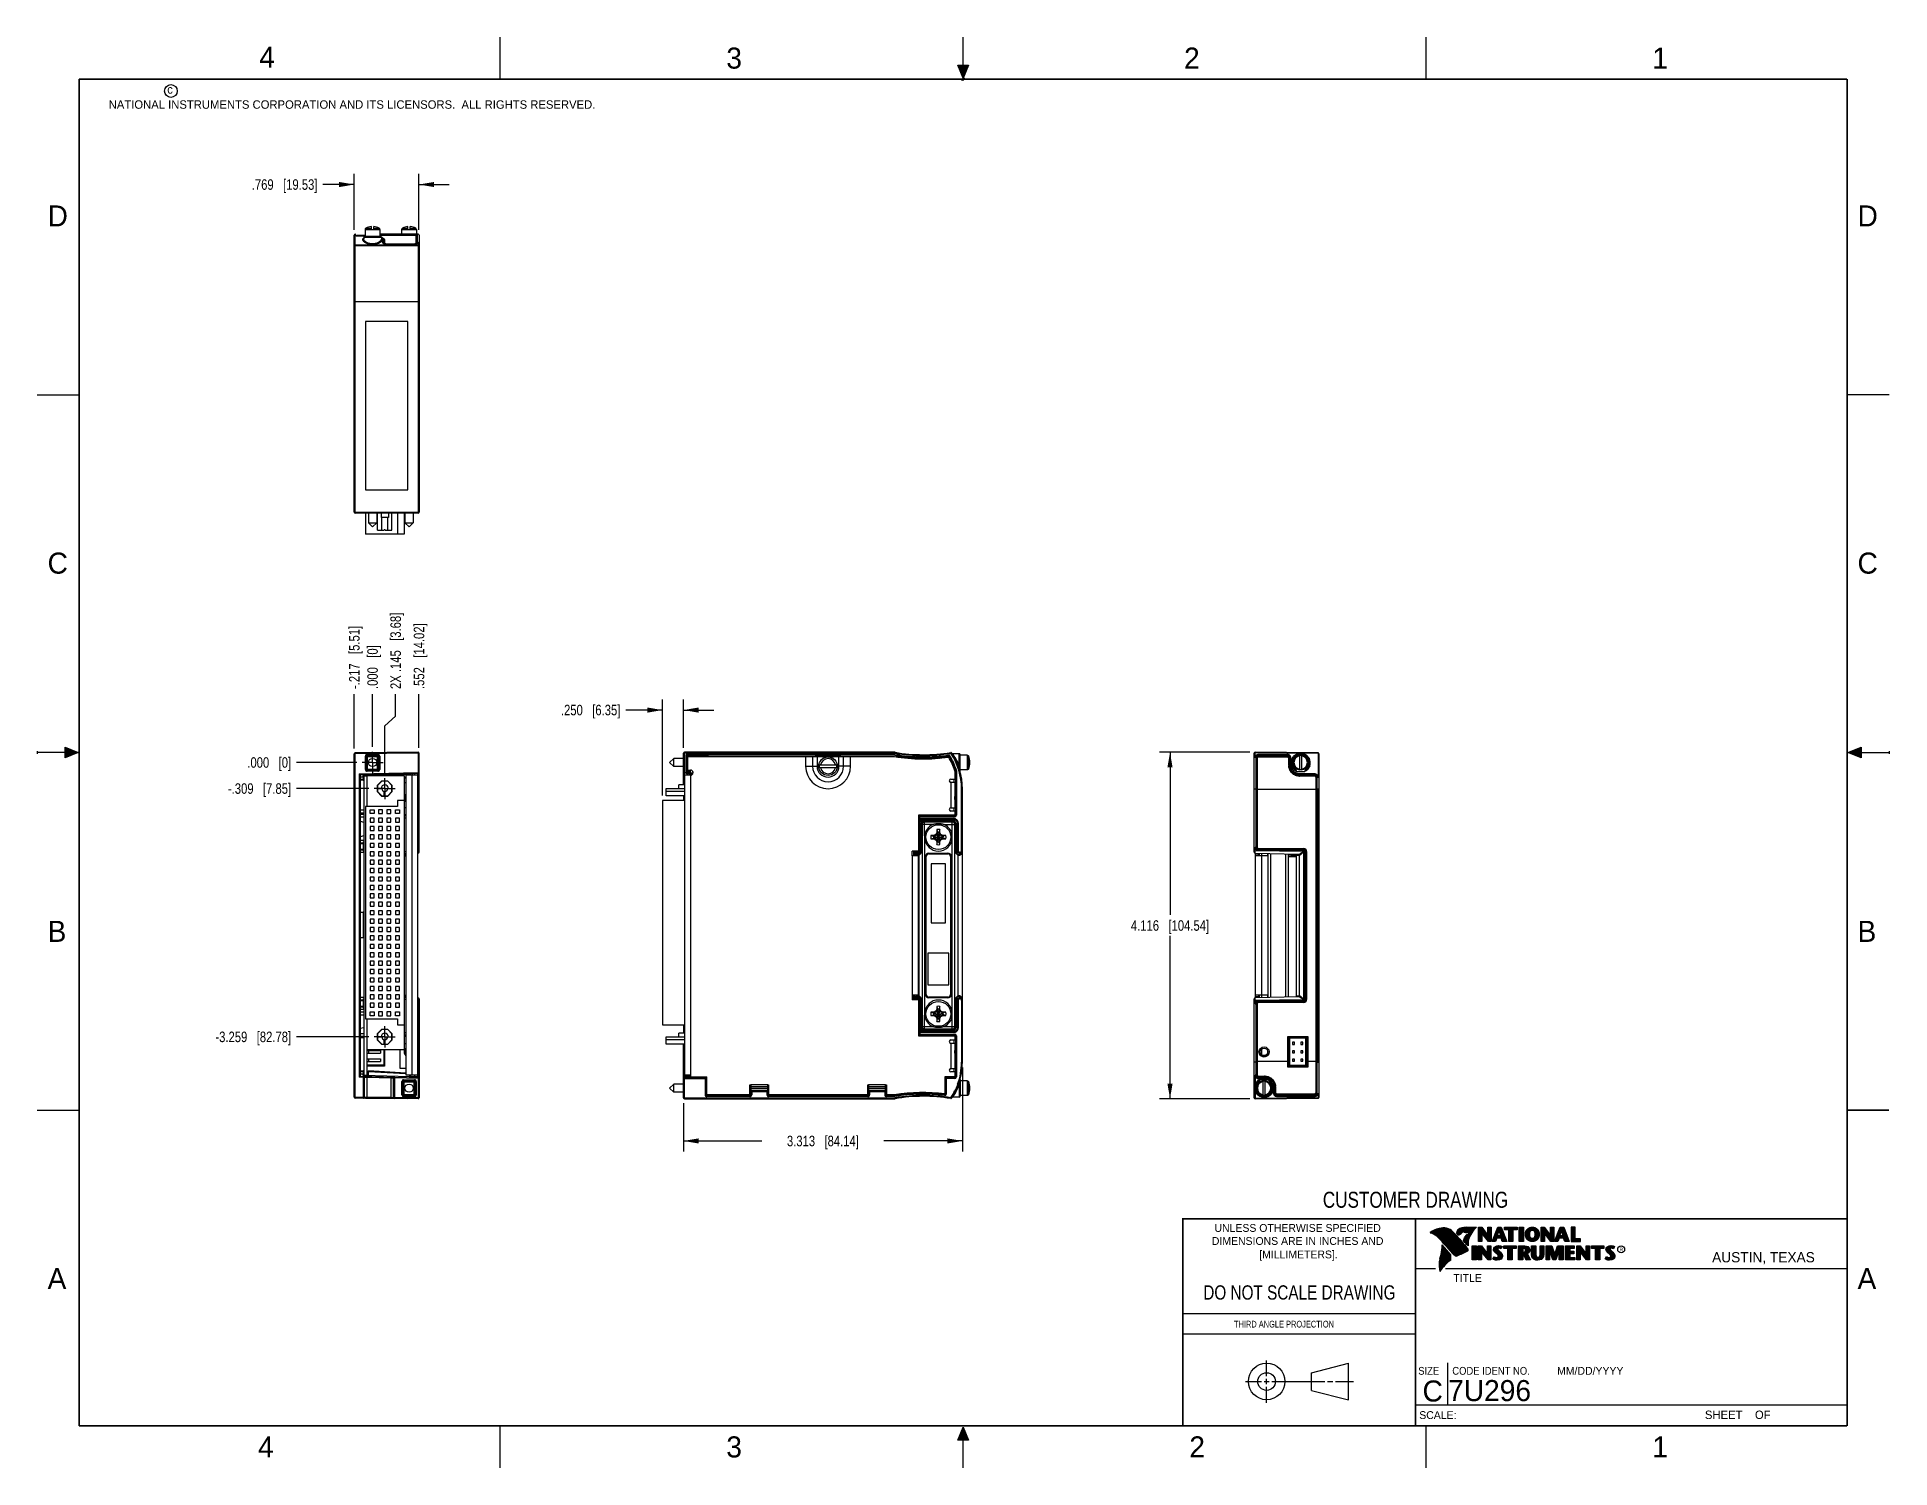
# Model space of a CAD drawing. Header units: inches. Extents: x 0 to 22, y 0 to 17.
import ezdxf

# ---------------------------------------------------------------- set-up
doc = ezdxf.new("R2010")
doc.units = ezdxf.units.IN
doc.header["$LTSCALE"] = 1.21
doc.header["$MEASUREMENT"] = 0
doc.linetypes.add('CENTER', pattern=[0.6, 0.375, -0.075, 0.075, -0.075])
doc.layers.get('0').update_dxf_attribs({"linetype": 'CONTINUOUS'})
doc.layers.add('02___PRT_ALL_AXES', color=7, linetype='CONTINUOUS')
doc.layers.add('DIMENSIONS', color=7, linetype='CONTINUOUS')
doc.styles.get("Standard").update_dxf_attribs({"font": 'txt', "width": 0.8})
doc.styles.add('TEXTSTYLE_2', font='txt')
doc.styles.add('TEXTSTYLE_3', font='txt', dxfattribs={"width": 0.9})
doc.dimstyles.new('DIMSTYLE_1', dxfattribs={"dimtxt": 0.125, "dimasz": 0.18, "dimexe": 0.18, "dimexo": 0.0625, "dimgap": 0.09, "dimtad": 0, "dimtih": 1, "dimtoh": 1, "dimdec": 3, "dimzin": 4, "dimdsep": 46, "dimtxsty": 'STANDARD', "dimblk": '_FILLED', "dimblk1": '_FILLED', "dimblk2": '_FILLED', "dimcen": 0.09, "dimadec": 0, "dimazin": 0, "dimtp": 0.01, "dimtm": 0.01, "dimtfac": 1, "dimtdec": 3, "dimtofl": 0, "dimtmove": 0, "dimatfit": 3, "dimldrblk": '_FILLED', "dimfxl": 1, "dimtolj": 1, "dimtzin": 4, "dimarcsym": 0})
doc.dimstyles.new('DIMSTYLE_2', dxfattribs={"dimtxt": 0.125, "dimasz": 0.18, "dimexe": 0.18, "dimexo": 0.0625, "dimgap": 0.09, "dimtad": 0, "dimtih": 1, "dimtoh": 1, "dimdec": 3, "dimzin": 4, "dimdsep": 46, "dimtxsty": 'STANDARD', "dimblk": '_FILLED', "dimblk1": '_FILLED', "dimblk2": '_FILLED', "dimcen": 0.09, "dimadec": 0, "dimazin": 0, "dimtp": 0.01, "dimtm": 0.01, "dimtfac": 1, "dimtdec": 3, "dimtofl": 0, "dimtmove": 0, "dimatfit": 3, "dimldrblk": '_FILLED', "dimfxl": 1, "dimtolj": 1, "dimtzin": 4, "dimarcsym": 0})

msp = doc.modelspace()

# ---------------------------------------------------------------- texts
at = {"color": 2, "linetype": 'CONTINUOUS', "line_spacing_factor": 0.9}
for s, insert, char_height, width, attachment_point, style in [('4', (2.64, 16.8869), 0.25, 0.25, 1, 'TEXTSTYLE_2'), ('3', (8.1875, 16.875), 0.25, 0.25, 1, 'TEXTSTYLE_2'), ('2', (13.625, 16.875), 0.25, 0.25, 1, 'TEXTSTYLE_2'), ('1', (19.1875, 16.875), 0.25, 0.25, 1, 'TEXTSTYLE_2'), ('c', (1.5463, 16.428), 0.1, 0.1, 1, 'TEXTSTYLE_2'), ('NATIONAL INSTRUMENTS CORPORATION AND ITS LICENSORS.  ALL RIGHTS RESERVED.', (0.851, 16.2482), 0.1, 7.3, 1, 'TEXTSTYLE_2'), ('D', (0.125, 15), 0.25, 0.25, 1, 'TEXTSTYLE_2'), ('D', (21.625, 15), 0.25, 0.25, 1, 'TEXTSTYLE_2'), ('C', (0.125, 10.875), 0.25, 0.25, 1, 'TEXTSTYLE_2'), ('C', (21.625, 10.875), 0.25, 0.25, 1, 'TEXTSTYLE_2'), ('B', (0.125, 6.5), 0.25, 0.25, 1, 'TEXTSTYLE_2'), ('B', (21.625, 6.5), 0.25, 0.25, 1, 'TEXTSTYLE_2'), ('UNLESS OTHERWISE SPECIFIED', (14.9742, 2.8979), 0.093, 2.418, 2, 'TEXTSTYLE_2'), ('DIMENSIONS ARE IN INCHES AND', (14.9742, 2.7431), 0.093, 2.604, 2, 'TEXTSTYLE_2'), ('[MILLIMETERS].', (14.9844, 2.5829), 0.093, 1.302, 2, 'TEXTSTYLE_2'), ('R', (18.7972, 2.6166), 0.0418, 0.041753, 1, 'TEXTSTYLE_2'), ('AUSTIN, TEXAS', (19.898, 2.5642), 0.121576, 1.580488, 1, 'TEXTSTYLE_2'), ('A', (0.125, 2.375), 0.25, 0.25, 1, 'TEXTSTYLE_2'), ('TITLE', (16.8235, 2.303), 0.093, 0.465, 1, 'TEXTSTYLE_2'), ('A', (21.625, 2.375), 0.25, 0.25, 1, 'TEXTSTYLE_2'), ('SIZE', (16.407, 1.2002), 0.093, 0.3348, 1, 'TEXTSTYLE_3'), ('CODE IDENT NO.', (16.8114, 1.2002), 0.093, 1.1718, 1, 'TEXTSTYLE_3'), ('MM/DD/YYYY', (18.0565, 1.2002), 0.093, 0.93, 1, 'TEXTSTYLE_2'), ('SCALE:', (16.4187, 0.6745), 0.093, 0.558, 1, 'TEXTSTYLE_2'), ('SHEET    OF', (19.8121, 0.6815), 0.1, 1.1, 1, 'TEXTSTYLE_2'), ('4', (2.625, 0.375), 0.25, 0.25, 1, 'TEXTSTYLE_2'), ('3', (8.1875, 0.375), 0.25, 0.25, 1, 'TEXTSTYLE_2'), ('2', (13.6875, 0.375), 0.25, 0.25, 1, 'TEXTSTYLE_2'), ('1', (19.1875, 0.375), 0.25, 0.25, 1, 'TEXTSTYLE_2')]:
    msp.add_mtext(s, dxfattribs=dict(at, insert=insert, char_height=char_height, width=width, attachment_point=attachment_point, style=style))
at = {"color": 7, "linetype": 'CONTINUOUS', "attachment_point": 2, "line_spacing_factor": 0.9}
for s, insert, char_height, width in [('CUSTOMER DRAWING', (16.3742, 3.2811), 0.19, 2.432), ('DO NOT SCALE DRAWING', (14.9953, 2.1698), 0.17, 2.72)]:
    msp.add_mtext(s, dxfattribs=dict(at, insert=insert, char_height=char_height, width=width))
at = {"color": 2, "linetype": 'CONTINUOUS', "insert": (14.2178, 1.7486), "char_height": 0.08, "width": 1.408, "attachment_point": 1, "line_spacing_factor": 0.9}
msp.add_mtext('THIRD ANGLE PROJECTION', dxfattribs=at)
at = {"color": 7, "linetype": 'CONTINUOUS', "char_height": 0.25, "line_spacing_factor": 0.9, "style": 'TEXTSTYLE_2'}
for s, insert, width, attachment_point in [('C', (16.5785, 1.0393), 0.25, 2), ('7U296', (16.7614, 1.0441), 1.25, 1)]:
    msp.add_mtext(s, dxfattribs=dict(at, insert=insert, width=width, attachment_point=attachment_point))

# ---------------------------------------------------------------- blocks, each defined once
blk = doc.blocks.new('_FILLED')
at = {"color": 0, "linetype": 'BYBLOCK'}
blk.add_solid([(0, 0), (-1, 0.17), (-1, -0.17)], dxfattribs=at)
blk = doc.blocks.new('*D0')
at = {"layer": 'DIMENSIONS', "color": 2, "linetype": 'CONTINUOUS'}
for p, q in [((3.768, 15.248), (3.393, 15.248)), ((3.768, 14.71), (3.768, 15.373)), ((4.537, 14.71), (4.537, 15.373)), ((4.537, 15.248), (4.897, 15.248))]:
    blk.add_line(p, q, dxfattribs=at)
at = {"layer": 'DIMENSIONS', "color": 2, "linetype": 'CONTINUOUS', "xscale": 0.18, "yscale": 0.18, "zscale": 0.18}
blk.add_blockref('_FILLED', (3.768, 15.248), dxfattribs=at)
at = {"layer": 'DIMENSIONS', "color": 2, "linetype": 'CONTINUOUS', "xscale": 0.18, "yscale": 0.18, "zscale": 0.18, "rotation": 180}
blk.add_blockref('_FILLED', (4.537, 15.248), dxfattribs=at)
at = {"layer": 'DIMENSIONS', "color": 2, "linetype": 'CONTINUOUS', "insert": (3.331, 15.31), "char_height": 0.125, "width": 1.225, "attachment_point": 3, "line_spacing_factor": 0.9}
blk.add_mtext('.769{\\Ftxt.shx;\\W1.000000;\\H0.125000; }[19.53]', dxfattribs=at)
blk = doc.blocks.new('*D1')
at = {"layer": 'DIMENSIONS', "color": 2, "linetype": 'CONTINUOUS'}
for p, q in [((14.406, 8.502), (13.333, 8.502)), ((13.458, 8.502), (13.458, 6.57)), ((13.458, 4.387), (13.458, 6.32)), ((14.406, 4.387), (13.333, 4.387))]:
    blk.add_line(p, q, dxfattribs=at)
at = {"layer": 'DIMENSIONS', "color": 2, "linetype": 'CONTINUOUS', "xscale": 0.18, "yscale": 0.18, "zscale": 0.18}
for p, rotation in [((13.458, 8.502), 90), ((13.458, 4.387), 270)]:
    blk.add_blockref('_FILLED', p, dxfattribs=dict(at, rotation=rotation))
at = {"layer": 'DIMENSIONS', "color": 2, "linetype": 'CONTINUOUS', "insert": (13.458, 6.507), "char_height": 0.125, "width": 1.425, "attachment_point": 2, "line_spacing_factor": 0.9}
blk.add_mtext('4.116{\\Ftxt.shx;\\W1.000000;\\H0.125000; }[104.54]', dxfattribs=at)
blk = doc.blocks.new('*D2')
at = {"layer": 'DIMENSIONS', "color": 2, "linetype": 'CONTINUOUS'}
for p, q in [((7.429, 7.991), (7.429, 9.129)), ((7.679, 8.555), (7.679, 9.129)), ((7.429, 9.004), (6.992, 9.004)), ((7.679, 9.004), (8.039, 9.004))]:
    blk.add_line(p, q, dxfattribs=at)
at = {"layer": 'DIMENSIONS', "color": 2, "linetype": 'CONTINUOUS', "xscale": 0.18, "yscale": 0.18, "zscale": 0.18}
blk.add_blockref('_FILLED', (7.429, 9.004), dxfattribs=at)
at = {"layer": 'DIMENSIONS', "color": 2, "linetype": 'CONTINUOUS', "xscale": 0.18, "yscale": 0.18, "zscale": 0.18, "rotation": 180}
blk.add_blockref('_FILLED', (7.679, 9.004), dxfattribs=at)
at = {"layer": 'DIMENSIONS', "color": 2, "linetype": 'CONTINUOUS', "insert": (6.929, 9.067), "char_height": 0.125, "width": 1.125, "attachment_point": 3, "line_spacing_factor": 0.9}
blk.add_mtext('.250{\\Ftxt.shx;\\W1.000000;\\H0.125000; }[6.35]', dxfattribs=at)
blk = doc.blocks.new('*D3')
at = {"layer": 'DIMENSIONS', "color": 2, "linetype": 'CONTINUOUS'}
for p, q in [((10.992, 4.758), (10.992, 3.76)), ((7.679, 4.334), (7.679, 3.76)), ((7.679, 3.885), (8.61, 3.885)), ((10.992, 3.885), (10.06, 3.885))]:
    blk.add_line(p, q, dxfattribs=at)
at = {"layer": 'DIMENSIONS', "color": 2, "linetype": 'CONTINUOUS', "xscale": 0.18, "yscale": 0.18, "zscale": 0.18, "rotation": 180}
blk.add_blockref('_FILLED', (7.679, 3.885), dxfattribs=at)
at = {"layer": 'DIMENSIONS', "color": 2, "linetype": 'CONTINUOUS', "xscale": 0.18, "yscale": 0.18, "zscale": 0.18}
blk.add_blockref('_FILLED', (10.992, 3.885), dxfattribs=at)
at = {"layer": 'DIMENSIONS', "color": 2, "linetype": 'CONTINUOUS', "insert": (9.335, 3.947), "char_height": 0.125, "width": 1.325, "attachment_point": 2, "line_spacing_factor": 0.9}
blk.add_mtext('3.313{\\Ftxt.shx;\\W1.000000;\\H0.125000; }[84.14]', dxfattribs=at)
blk = doc.blocks.new('*D4')
at = {"layer": 'DIMENSIONS', "color": 2, "linetype": 'CONTINUOUS'}
blk.add_line((3.942, 8.072), (3.081, 8.072), dxfattribs=at)
at = {"layer": 'DIMENSIONS', "color": 2, "linetype": 'CONTINUOUS', "insert": (3.018, 8.134), "char_height": 0.125, "width": 1.225, "attachment_point": 3, "line_spacing_factor": 0.9}
blk.add_mtext('-.309{\\Ftxt.shx;\\W1.000000;\\H0.125000; }[7.85]', dxfattribs=at)
blk = doc.blocks.new('*D5')
at = {"layer": 'DIMENSIONS', "color": 2, "linetype": 'CONTINUOUS'}
blk.add_line((3.942, 5.122), (3.081, 5.122), dxfattribs=at)
at = {"layer": 'DIMENSIONS', "color": 2, "linetype": 'CONTINUOUS', "insert": (3.018, 5.184), "char_height": 0.125, "width": 1.425, "attachment_point": 3, "line_spacing_factor": 0.9}
blk.add_mtext('-3.259{\\Ftxt.shx;\\W1.000000;\\H0.125000; }[82.78]', dxfattribs=at)
blk = doc.blocks.new('*D6')
at = {"layer": 'DIMENSIONS', "color": 2, "linetype": 'CONTINUOUS'}
blk.add_line((3.797, 8.381), (3.081, 8.381), dxfattribs=at)
at = {"layer": 'DIMENSIONS', "color": 2, "linetype": 'CONTINUOUS', "insert": (3.018, 8.444), "char_height": 0.125, "width": 0.825, "attachment_point": 3, "line_spacing_factor": 0.9}
blk.add_mtext('.000{\\Ftxt.shx;\\W1.000000;\\H0.125000; }[0]', dxfattribs=at)
blk = doc.blocks.new('*D7')
at = {"layer": 'DIMENSIONS', "color": 2, "linetype": 'CONTINUOUS'}
for p, q in [((4.259, 8.932), (4.259, 9.192)), ((4.13, 8.818), (4.259, 8.932)), ((4.13, 8.26), (4.13, 8.818))]:
    blk.add_line(p, q, dxfattribs=at)
at = {"layer": 'DIMENSIONS', "color": 2, "linetype": 'CONTINUOUS', "insert": (4.197, 9.254), "char_height": 0.125, "width": 1.425, "attachment_point": 1, "rotation": 90, "line_spacing_factor": 0.9}
blk.add_mtext('2X .145{\\Ftxt.shx;\\W1.000000;\\H0.125000; }[3.68]', dxfattribs=at)
blk = doc.blocks.new('*D8')
at = {"layer": 'DIMENSIONS', "color": 2, "linetype": 'CONTINUOUS'}
blk.add_line((3.768, 8.548), (3.768, 9.192), dxfattribs=at)
at = {"layer": 'DIMENSIONS', "color": 2, "linetype": 'CONTINUOUS', "insert": (3.706, 9.254), "char_height": 0.125, "width": 1.225, "attachment_point": 1, "rotation": 90, "line_spacing_factor": 0.9}
blk.add_mtext('-.217{\\Ftxt.shx;\\W1.000000;\\H0.125000; }[5.51]', dxfattribs=at)
blk = doc.blocks.new('*D9')
at = {"layer": 'DIMENSIONS', "color": 2, "linetype": 'CONTINUOUS'}
blk.add_line((4.537, 8.555), (4.537, 9.192), dxfattribs=at)
at = {"layer": 'DIMENSIONS', "color": 2, "linetype": 'CONTINUOUS', "insert": (4.475, 9.254), "char_height": 0.125, "width": 1.225, "attachment_point": 1, "rotation": 90, "line_spacing_factor": 0.9}
blk.add_mtext('.552{\\Ftxt.shx;\\W1.000000;\\H0.125000; }[14.02]', dxfattribs=at)
blk = doc.blocks.new('*D10')
at = {"layer": 'DIMENSIONS', "color": 2, "linetype": 'CONTINUOUS'}
blk.add_line((3.985, 8.569), (3.985, 9.192), dxfattribs=at)
at = {"layer": 'DIMENSIONS', "color": 2, "linetype": 'CONTINUOUS', "insert": (3.923, 9.254), "char_height": 0.125, "width": 0.825, "attachment_point": 1, "rotation": 90, "line_spacing_factor": 0.9}
blk.add_mtext('.000{\\Ftxt.shx;\\W1.000000;\\H0.125000; }[0]', dxfattribs=at)

# ---------------------------------------------------------------- dimensions: what is measured, and where the dimension line sits
at = {"layer": 'DIMENSIONS', "color": 2, "linetype": 'CONTINUOUS'}
for base, p1, p2, angle, picture, middle in [((3.7681, 15.2477), (4.5371, 14.7103), (3.7681, 14.7103), 180, '*D0', (2.4681, 15.2477)), ((13.458, 4.3867), (14.4056, 8.5024), (14.4056, 4.3867), 270, '*D1', (13.308, 6.4445))]:
    dim = msp.add_linear_dim(base=base, p1=p1, p2=p2, angle=angle, dimstyle='DIMSTYLE_1', dxfattribs=at)
    dim.commit()
    dim.dimension.update_dxf_attribs({"geometry": picture, "text_midpoint": middle, "dimtype": 160})
for feature_location, offset, dtype, origin, text, picture, middle in [((4.1301, 8.2595), (0.1291, 0.9323), 0, (3.9851, 8.5061), '2X <>', '*D7', (4.2592, 9.9668)), ((3.7681, 8.5483), (0, 0.6435), 1, (3.9851, 8.5061), '-<>', '*D8', (3.7681, 9.8668)), ((3.9425, 5.1219), (-0.8619, 0), 0, (3.86, 8.381), '-<>', '*D5', (2.0556, 5.1219)), ((3.9425, 8.0719), (-0.8619, 0), 0, (3.86, 8.381), '-<>', '*D4', (2.2056, 8.0719))]:
    dim = msp.add_ordinate_dim(feature_location=feature_location, offset=offset, dtype=dtype, origin=origin, text=text, dimstyle='DIMSTYLE_2', dxfattribs=at)
    dim.commit()
    dim.dimension.update_dxf_attribs({"geometry": picture, "text_midpoint": middle})
for feature_location, offset, dtype, origin, picture, middle in [((4.5371, 8.5549), (0, 0.6369), 1, (3.9851, 8.5061), '*D9', (4.5371, 9.8668)), ((3.9850513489, 8.568636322), (0, 0.6231658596), 1, (3.9850513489, 8.506136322), '*D10', (3.9850513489, 9.6668021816)), ((3.7974513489, 8.381036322), (-0.7169, 0), 0, (3.8599513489, 8.381036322), '*D6', (2.3555513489, 8.381036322))]:
    dim = msp.add_ordinate_dim(feature_location=feature_location, offset=offset, dtype=dtype, origin=origin, dimstyle='DIMSTYLE_2', dxfattribs=at)
    dim.commit()
    dim.dimension.update_dxf_attribs({"geometry": picture, "text_midpoint": middle})
for base, p1, p2, picture, middle in [((7.679, 9.0043), (7.429, 7.9914), (7.679, 8.5549), '*D2', (6.1165, 9.0043)), ((10.9915046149, 3.8847704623), (7.6790046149, 4.3341876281), (10.9915046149, 4.757536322), '*D3', (9.1852546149, 3.8847704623))]:
    dim = msp.add_linear_dim(base=base, p1=p1, p2=p2, dimstyle='DIMSTYLE_1', dxfattribs=at)
    dim.commit()
    dim.dimension.update_dxf_attribs({"geometry": picture, "text_midpoint": middle, "dimtype": 160})

# ---------------------------------------------------------------- hatches: boundary and pattern name
at = {"linetype": 'CONTINUOUS'}
for points in [[(11, 16.51), (10.9375, 16.6663), (11.0625, 16.6663)], [(0.3337, 8.5625), (0.49, 8.5), (0.3337, 8.4375)], [(21.6663, 8.5625), (21.6663, 8.4375), (21.51, 8.5)], [(10.9375, 0.3287), (11, 0.485), (11.0625, 0.3287)]]:
    msp.add_hatch(color=2, dxfattribs=at).paths.add_polyline_path(points)

# ---------------------------------------------------------------- linework, layer by layer
at = {"color": 2, "linetype": 'CONTINUOUS'}
for p, q in [((5.5, 16.5), (5.5, 17)), ((11, 16.485), (11, 17)), ((16.5, 16.5), (16.5, 17)), ((11, 16.51), (10.9375, 16.6663)), ((10.9375, 16.6663), (11.0625, 16.6663)), ((11.015, 16.515), (10.985, 16.485)), ((10.985, 16.485), (11, 16.515)), ((11.0625, 16.6663), (11, 16.51)), ((11, 16.485), (11.015, 16.515)), ((0, 12.75), (0.5, 12.75)), ((22, 12.75), (21.5, 12.75)), ((0, 8.515), (0, 8.485)), ((0.49, 8.5), (0, 8.5)), ((0.3337, 8.4375), (0.3337, 8.5625)), ((0.3337, 8.5625), (0.49, 8.5)), ((0.49, 8.5), (0.3337, 8.4375)), ((21.51, 8.5), (21.6663, 8.5625)), ((21.51, 8.5), (22, 8.5)), ((21.6663, 8.4375), (21.51, 8.5)), ((21.6663, 8.5625), (21.6663, 8.4375)), ((22, 8.515), (22, 8.485)), ((0, 4.25), (0.5, 4.25)), ((16.375, 2.96), (21.5, 2.96)), ((16.5578, 2.796), (16.5578, 2.7989)), ((16.5646, 2.7936), (16.5646, 2.8033)), ((16.5714, 2.7909), (16.5714, 2.8075)), ((16.5782, 2.788), (16.5782, 2.8116)), ((16.5851, 2.7849), (16.5851, 2.8154)), ((16.5919, 2.7815), (16.5919, 2.819)), ((16.5987, 2.7778), (16.5987, 2.8221)), ((16.6055, 2.7738), (16.6055, 2.8249)), ((16.6124, 2.7696), (16.6124, 2.8276)), ((16.6192, 2.765), (16.6192, 2.8301)), ((16.626, 2.7601), (16.626, 2.8325)), ((16.6329, 2.7549), (16.6329, 2.8347)), ((16.6397, 2.7492), (16.6397, 2.8367)), ((16.6465, 2.7431), (16.6465, 2.8386)), ((16.6533, 2.7366), (16.6533, 2.8403)), ((16.6602, 2.7295), (16.6602, 2.8419)), ((16.667, 2.7221), (16.667, 2.8435)), ((16.6738, 2.7146), (16.6738, 2.8449)), ((16.6806, 2.707), (16.6806, 2.8459)), ((16.6875, 2.6995), (16.6875, 2.8467)), ((16.7939, 2.533), (16.6919, 2.6489)), ((16.6943, 2.6918), (16.6943, 2.8472)), ((16.7011, 2.6841), (16.7011, 2.8474)), ((16.708, 2.6764), (16.708, 2.8474)), ((16.7148, 2.6685), (16.7148, 2.847)), ((16.7216, 2.6607), (16.7216, 2.8465)), ((16.7284, 2.6527), (16.7284, 2.8456)), ((16.7353, 2.6447), (16.7353, 2.8445)), ((16.7421, 2.6366), (16.7421, 2.8431)), ((16.7489, 2.6285), (16.7489, 2.8417)), ((16.7557, 2.6204), (16.7557, 2.84)), ((16.7626, 2.6125), (16.7626, 2.8378)), ((16.7694, 2.6046), (16.7694, 2.8352)), ((16.7762, 2.5968), (16.7762, 2.8321)), ((16.7831, 2.5891), (16.7831, 2.8284)), ((16.7899, 2.5815), (16.7899, 2.8242)), ((16.7967, 2.5739), (16.7967, 2.8193)), ((16.8035, 2.5665), (16.8035, 2.8136)), ((16.8104, 2.5591), (16.8104, 2.807)), ((16.8172, 2.5519), (16.8172, 2.7996)), ((16.824, 2.5447), (16.824, 2.7924)), ((16.8308, 2.5375), (16.8308, 2.7853)), ((16.8377, 2.5314), (16.8377, 2.7781)), ((16.8445, 2.5262), (16.8445, 2.7709)), ((16.8513, 2.523), (16.8513, 2.7637)), ((16.8581, 2.5224), (16.8581, 2.7565)), ((16.8864, 2.7664), (16.8632, 2.7937)), ((16.865, 2.5241), (16.865, 2.7493)), ((16.8877, 2.7723), (16.8682, 2.7952)), ((16.8718, 2.791), (16.8718, 2.8085)), ((16.8718, 2.527), (16.8718, 2.7421)), ((16.8786, 2.783), (16.8786, 2.8206)), ((16.8786, 2.5298), (16.8786, 2.7348)), ((16.8855, 2.7749), (16.8855, 2.8281)), ((16.8855, 2.5327), (16.8855, 2.727)), ((16.8923, 2.7747), (16.8923, 2.8335)), ((16.8923, 2.5356), (16.8923, 2.7187)), ((16.8991, 2.7788), (16.8991, 2.8375)), ((16.8991, 2.5385), (16.8991, 2.7104)), ((16.9059, 2.7837), (16.9059, 2.8408)), ((16.9059, 2.5415), (16.9059, 2.7022)), ((16.9128, 2.7896), (16.9128, 2.8436)), ((16.9128, 2.5446), (16.9128, 2.6939)), ((16.9196, 2.7966), (16.9196, 2.8459)), ((16.9196, 2.5477), (16.9196, 2.6856)), ((16.9264, 2.8018), (16.9264, 2.8477)), ((16.9264, 2.5508), (16.9264, 2.6774)), ((16.9332, 2.8053), (16.9332, 2.849)), ((16.9332, 2.554), (16.9332, 2.6691)), ((16.9401, 2.8077), (16.9401, 2.8499)), ((16.9401, 2.5573), (16.9401, 2.6608)), ((16.9616, 2.6797), (16.9434, 2.7005)), ((16.9469, 2.8082), (16.9469, 2.8509)), ((16.9469, 2.5606), (16.9469, 2.6526)), ((16.9653, 2.6828), (16.9492, 2.7013)), ((16.9537, 2.8069), (16.9537, 2.8518)), ((16.9537, 2.696), (16.9537, 2.7109)), ((16.9537, 2.5639), (16.9537, 2.6443)), ((16.9606, 2.8048), (16.9606, 2.8525)), ((16.9606, 2.6882), (16.9606, 2.7266)), ((16.9674, 2.8034), (16.9674, 2.8531)), ((16.9674, 2.6802), (16.9674, 2.7444)), ((16.9742, 2.8027), (16.9742, 2.8536)), ((16.9742, 2.672), (16.9742, 2.7568)), ((16.981, 2.8023), (16.981, 2.854)), ((16.981, 2.664), (16.981, 2.7634)), ((16.9838, 2.8589), (17.0997, 2.8607)), ((16.9839, 2.8541), (17.087, 2.8557)), ((16.9879, 2.802), (16.9879, 2.8542)), ((16.9879, 2.6563), (16.9879, 2.7665)), ((16.999, 2.637), (16.9946, 2.6418)), ((16.9947, 2.8019), (16.9947, 2.8543)), ((16.9947, 2.6748), (16.9947, 2.7683)), ((17.0015, 2.8005), (17.0015, 2.8544)), ((17.0015, 2.7195), (17.0015, 2.7694)), ((17.0083, 2.7963), (17.0083, 2.8545)), ((17.0083, 2.7388), (17.0083, 2.7698)), ((17.0152, 2.755), (17.0152, 2.8546)), ((17.022, 2.7691), (17.022, 2.8547)), ((17.0288, 2.7817), (17.0288, 2.8548)), ((17.0357, 2.7931), (17.0357, 2.8549)), ((17.0425, 2.8035), (17.0425, 2.855)), ((17.0493, 2.8131), (17.0493, 2.8551)), ((17.0561, 2.822), (17.0561, 2.8552)), ((17.063, 2.8303), (17.063, 2.8553)), ((17.0698, 2.8381), (17.0698, 2.8554)), ((17.0766, 2.8454), (17.0766, 2.8555)), ((17.1243, 2.8592), (17.1609, 2.8592)), ((17.1243, 2.6915), (17.1243, 2.8592)), ((17.1637, 2.6915), (17.1243, 2.6915)), ((17.1291, 2.8543), (17.1585, 2.8543)), ((17.1291, 2.6963), (17.1291, 2.8543)), ((17.1589, 2.6963), (17.1291, 2.6963)), ((17.1381, 2.6963), (17.1381, 2.8543)), ((17.1447, 2.6963), (17.1447, 2.8543)), ((17.1514, 2.6963), (17.1514, 2.8543)), ((17.1589, 2.8042), (17.1581, 2.8543)), ((17.1585, 2.8543), (17.2383, 2.7492)), ((17.2418, 2.6963), (17.1589, 2.8042)), ((17.1589, 2.8042), (17.1589, 2.6963)), ((17.1609, 2.8592), (17.2334, 2.7636)), ((17.2395, 2.6915), (17.1637, 2.7899)), ((17.1637, 2.7899), (17.1637, 2.6915)), ((17.1648, 2.7965), (17.1648, 2.8461)), ((17.1714, 2.7879), (17.1714, 2.8373)), ((17.1781, 2.7792), (17.1781, 2.8285)), ((17.1848, 2.7705), (17.1848, 2.8197)), ((17.1915, 2.7618), (17.1915, 2.8109)), ((17.1981, 2.7531), (17.1981, 2.8021)), ((17.2048, 2.7445), (17.2048, 2.7933)), ((17.2115, 2.7358), (17.2115, 2.7845)), ((17.2182, 2.7271), (17.2182, 2.7757)), ((17.2248, 2.7184), (17.2248, 2.7669)), ((17.2315, 2.7098), (17.2315, 2.7581)), ((17.2334, 2.8592), (17.2732, 2.8592)), ((17.2334, 2.7636), (17.2334, 2.8592)), ((17.2382, 2.7011), (17.2383, 2.7492)), ((17.2383, 2.8543), (17.2684, 2.8543)), ((17.2383, 2.7492), (17.2383, 2.8543)), ((17.2732, 2.6915), (17.2395, 2.6915)), ((17.2684, 2.6963), (17.2418, 2.6963)), ((17.2449, 2.6963), (17.2449, 2.8543)), ((17.2515, 2.6963), (17.2515, 2.8543)), ((17.2582, 2.6963), (17.2582, 2.8543)), ((17.2649, 2.6963), (17.2649, 2.8543)), ((17.2684, 2.8543), (17.2684, 2.6963)), ((17.2732, 2.8592), (17.2732, 2.6915)), ((17.2831, 2.6915), (17.3516, 2.8591)), ((17.3228, 2.6915), (17.2831, 2.6915)), ((17.2903, 2.6964), (17.3548, 2.8542)), ((17.3195, 2.6964), (17.2903, 2.6964)), ((17.2983, 2.6964), (17.2983, 2.7158)), ((17.3049, 2.6964), (17.3049, 2.7322)), ((17.3116, 2.6964), (17.3116, 2.7485)), ((17.3183, 2.6964), (17.3183, 2.7648)), ((17.3356, 2.7364), (17.3195, 2.6964)), ((17.3388, 2.7316), (17.3228, 2.6915)), ((17.325, 2.7101), (17.325, 2.7812)), ((17.3316, 2.7267), (17.3316, 2.7975)), ((17.394, 2.7364), (17.3356, 2.7364)), ((17.3383, 2.7364), (17.3383, 2.8138)), ((17.3905, 2.7316), (17.3388, 2.7316)), ((17.3409, 2.7533), (17.3624, 2.8228)), ((17.389, 2.7533), (17.3409, 2.7533)), ((17.345, 2.7666), (17.345, 2.8302)), ((17.345, 2.7364), (17.345, 2.7533)), ((17.3475, 2.7581), (17.3659, 2.8179)), ((17.3827, 2.7581), (17.3475, 2.7581)), ((17.3516, 2.8591), (17.3938, 2.8591)), ((17.3517, 2.7882), (17.3517, 2.8465)), ((17.3517, 2.7364), (17.3517, 2.7533)), ((17.3548, 2.8542), (17.3905, 2.8542)), ((17.3583, 2.8098), (17.3583, 2.8542)), ((17.3583, 2.7364), (17.3583, 2.7533)), ((17.3624, 2.8228), (17.3701, 2.8228)), ((17.365, 2.8228), (17.365, 2.8542)), ((17.365, 2.7364), (17.365, 2.7533)), ((17.3659, 2.8179), (17.3664, 2.8179)), ((17.3664, 2.8179), (17.3827, 2.7581)), ((17.3701, 2.8228), (17.389, 2.7533)), ((17.3717, 2.817), (17.3717, 2.8542)), ((17.3717, 2.7364), (17.3717, 2.7533)), ((17.3784, 2.7925), (17.3784, 2.8542)), ((17.3784, 2.7364), (17.3784, 2.7533)), ((17.385, 2.7679), (17.385, 2.8542)), ((17.385, 2.7364), (17.385, 2.7533)), ((17.3905, 2.8542), (17.4504, 2.6964)), ((17.4039, 2.6915), (17.3905, 2.7316)), ((17.3917, 2.7364), (17.3917, 2.851)), ((17.3938, 2.8591), (17.4574, 2.6915)), ((17.4074, 2.6964), (17.394, 2.7364)), ((17.3984, 2.7232), (17.3984, 2.8334)), ((17.4574, 2.6915), (17.4039, 2.6915)), ((17.4051, 2.7034), (17.4051, 2.8158)), ((17.4504, 2.6964), (17.4074, 2.6964)), ((17.4118, 2.6964), (17.4118, 2.7982)), ((17.4184, 2.6964), (17.4184, 2.7806)), ((17.4251, 2.6964), (17.4251, 2.763)), ((17.4318, 2.6964), (17.4318, 2.7455)), ((17.4327, 2.8591), (17.5802, 2.8591)), ((17.4327, 2.8278), (17.4327, 2.8591)), ((17.481, 2.8278), (17.4327, 2.8278)), ((17.4375, 2.8542), (17.5753, 2.8542)), ((17.4375, 2.8327), (17.4375, 2.8542)), ((17.4859, 2.8327), (17.4375, 2.8327)), ((17.4385, 2.6964), (17.4385, 2.7279)), ((17.4451, 2.8327), (17.4451, 2.8542)), ((17.4451, 2.6964), (17.4451, 2.7103)), ((17.4518, 2.8327), (17.4518, 2.8542)), ((17.4585, 2.8327), (17.4585, 2.8542)), ((17.4652, 2.8327), (17.4652, 2.8542)), ((17.4718, 2.8327), (17.4718, 2.8542)), ((17.4785, 2.8327), (17.4785, 2.8542)), ((17.481, 2.6915), (17.481, 2.8278)), ((17.5318, 2.6915), (17.481, 2.6915)), ((17.4859, 2.8327), (17.4852, 2.8542)), ((17.4859, 2.6964), (17.4859, 2.8327)), ((17.5269, 2.6964), (17.4859, 2.6964)), ((17.4919, 2.6964), (17.4919, 2.8542)), ((17.4985, 2.6964), (17.4985, 2.8542)), ((17.5052, 2.6964), (17.5052, 2.8542)), ((17.5119, 2.6964), (17.5119, 2.8542)), ((17.5186, 2.6964), (17.5186, 2.8542)), ((17.5269, 2.8327), (17.5252, 2.8542)), ((17.5753, 2.8327), (17.5269, 2.8327)), ((17.5269, 2.8327), (17.5269, 2.6964)), ((17.5802, 2.8278), (17.5318, 2.8278)), ((17.5318, 2.8278), (17.5318, 2.6915)), ((17.5319, 2.8327), (17.5319, 2.8542)), ((17.5386, 2.8327), (17.5386, 2.8542)), ((17.5453, 2.8327), (17.5453, 2.8542)), ((17.5519, 2.8327), (17.5519, 2.8542)), ((17.5586, 2.8327), (17.5586, 2.8542)), ((17.5653, 2.8327), (17.5653, 2.8542)), ((17.572, 2.8327), (17.572, 2.8542)), ((17.5753, 2.8542), (17.5753, 2.8327)), ((17.5802, 2.8591), (17.5802, 2.8278)), ((17.6059, 2.8591), (17.6565, 2.8591)), ((17.6059, 2.6915), (17.6059, 2.8591)), ((17.6565, 2.6915), (17.6059, 2.6915)), ((17.6108, 2.8542), (17.6516, 2.8542)), ((17.6108, 2.6964), (17.6108, 2.8542)), ((17.6516, 2.6964), (17.6108, 2.6964)), ((17.6187, 2.6964), (17.6187, 2.8542)), ((17.6254, 2.6964), (17.6254, 2.8542)), ((17.632, 2.6964), (17.632, 2.8542)), ((17.6387, 2.6964), (17.6387, 2.8542)), ((17.6454, 2.6964), (17.6454, 2.8542)), ((17.6516, 2.8542), (17.6516, 2.6964)), ((17.6565, 2.8591), (17.6565, 2.6915)), ((17.6849, 2.7803), (17.6851, 2.7836)), ((17.6849, 2.7769), (17.6849, 2.7803)), ((17.6849, 2.7735), (17.6849, 2.7769)), ((17.6851, 2.7701), (17.6849, 2.7735)), ((17.6851, 2.7836), (17.6853, 2.7869)), ((17.6854, 2.7668), (17.6851, 2.7701)), ((17.6853, 2.7869), (17.6857, 2.7901)), ((17.6859, 2.7634), (17.6854, 2.7668)), ((17.6857, 2.7901), (17.6862, 2.7933)), ((17.6864, 2.76), (17.6859, 2.7634)), ((17.6862, 2.7933), (17.6868, 2.7964)), ((17.687, 2.7567), (17.6864, 2.76)), ((17.6868, 2.7964), (17.6876, 2.7995)), ((17.6878, 2.7535), (17.687, 2.7567)), ((17.6876, 2.7995), (17.6884, 2.8024)), ((17.6886, 2.7503), (17.6878, 2.7535)), ((17.6884, 2.8024), (17.6893, 2.8053)), ((17.6895, 2.7471), (17.6886, 2.7503)), ((17.6893, 2.8053), (17.6904, 2.8081)), ((17.6905, 2.7441), (17.6895, 2.7471)), ((17.6904, 2.8081), (17.6915, 2.8108)), ((17.6905, 2.7441), (17.6904, 2.8081)), ((17.6917, 2.7411), (17.6905, 2.7441)), ((17.6915, 2.8108), (17.6928, 2.8135)), ((17.6929, 2.7383), (17.6917, 2.7411)), ((17.6928, 2.8135), (17.6942, 2.8161)), ((17.6942, 2.7355), (17.6929, 2.7383)), ((17.6942, 2.8161), (17.6957, 2.8186)), ((17.6956, 2.7327), (17.6942, 2.7355)), ((17.6971, 2.7301), (17.6956, 2.7327)), ((17.6957, 2.8186), (17.6973, 2.8211)), ((17.6971, 2.7301), (17.6973, 2.8211)), ((17.6987, 2.7275), (17.6971, 2.7301)), ((17.6973, 2.8211), (17.699, 2.8236)), ((17.7003, 2.725), (17.6987, 2.7275)), ((17.699, 2.8236), (17.7008, 2.826)), ((17.7021, 2.7226), (17.7003, 2.725)), ((17.7008, 2.826), (17.7028, 2.8284)), ((17.704, 2.7203), (17.7021, 2.7226)), ((17.7028, 2.8284), (17.7048, 2.8307)), ((17.704, 2.7203), (17.7048, 2.8307)), ((17.706, 2.7181), (17.704, 2.7203)), ((17.7048, 2.8307), (17.707, 2.833)), ((17.708, 2.7159), (17.706, 2.7181)), ((17.707, 2.833), (17.7092, 2.8351)), ((17.7102, 2.7138), (17.708, 2.7159)), ((17.7092, 2.8351), (17.7114, 2.8372)), ((17.7102, 2.7138), (17.7114, 2.8372)), ((17.7124, 2.7119), (17.7102, 2.7138)), ((17.7114, 2.8372), (17.7138, 2.8392)), ((17.7147, 2.71), (17.7124, 2.7119)), ((17.7138, 2.8392), (17.7162, 2.841)), ((17.717, 2.7082), (17.7147, 2.71)), ((17.7162, 2.841), (17.7186, 2.8427)), ((17.717, 2.7082), (17.7186, 2.8427)), ((17.7195, 2.7066), (17.717, 2.7082)), ((17.7186, 2.8427), (17.721, 2.8444)), ((17.722, 2.705), (17.7195, 2.7066)), ((17.721, 2.8444), (17.7235, 2.8459)), ((17.7246, 2.7036), (17.722, 2.705)), ((17.7235, 2.8459), (17.7261, 2.8472)), ((17.7246, 2.7036), (17.7235, 2.8459)), ((17.7273, 2.7022), (17.7246, 2.7036)), ((17.7261, 2.8472), (17.7287, 2.8485)), ((17.7267, 2.7789), (17.7268, 2.7812)), ((17.7267, 2.7766), (17.7267, 2.7789)), ((17.7267, 2.7743), (17.7267, 2.7766)), ((17.7268, 2.772), (17.7267, 2.7743)), ((17.7268, 2.7812), (17.7269, 2.7835)), ((17.7269, 2.7696), (17.7268, 2.772)), ((17.7269, 2.7835), (17.727, 2.7857)), ((17.727, 2.7673), (17.7269, 2.7696)), ((17.727, 2.7857), (17.7272, 2.7879)), ((17.7272, 2.765), (17.727, 2.7673)), ((17.7272, 2.7879), (17.7274, 2.79)), ((17.7274, 2.7628), (17.7272, 2.765)), ((17.7301, 2.701), (17.7273, 2.7022)), ((17.7274, 2.79), (17.7276, 2.7921)), ((17.7277, 2.7606), (17.7274, 2.7628)), ((17.7276, 2.7921), (17.7279, 2.7941)), ((17.728, 2.7584), (17.7277, 2.7606)), ((17.7279, 2.7941), (17.7282, 2.7961)), ((17.7283, 2.7563), (17.728, 2.7584)), ((17.7282, 2.7961), (17.7286, 2.798)), ((17.7287, 2.7543), (17.7283, 2.7563)), ((17.7286, 2.798), (17.729, 2.7998)), ((17.7287, 2.8485), (17.7314, 2.8497)), ((17.7291, 2.7523), (17.7287, 2.7543)), ((17.729, 2.7998), (17.7294, 2.8016)), ((17.7295, 2.7503), (17.7291, 2.7523)), ((17.7294, 2.8016), (17.7299, 2.8034)), ((17.73, 2.7485), (17.7295, 2.7503)), ((17.7299, 2.8034), (17.7304, 2.8051)), ((17.7306, 2.7466), (17.73, 2.7485)), ((17.7301, 2.701), (17.7305, 2.7469)), ((17.733, 2.6999), (17.7301, 2.701)), ((17.7304, 2.8051), (17.7309, 2.8068)), ((17.7311, 2.7449), (17.7306, 2.7466)), ((17.7309, 2.8068), (17.7316, 2.8085)), ((17.731, 2.807), (17.7314, 2.8497)), ((17.7318, 2.7431), (17.7311, 2.7449)), ((17.7314, 2.8497), (17.7342, 2.8508)), ((17.7316, 2.8085), (17.7322, 2.8101)), ((17.7324, 2.7414), (17.7318, 2.7431)), ((17.7322, 2.8101), (17.7329, 2.8117)), ((17.7331, 2.7398), (17.7324, 2.7414)), ((17.7329, 2.8117), (17.7337, 2.8133)), ((17.736, 2.6989), (17.733, 2.6999)), ((17.7339, 2.7382), (17.7331, 2.7398)), ((17.7337, 2.8133), (17.7345, 2.8149)), ((17.7347, 2.7366), (17.7339, 2.7382)), ((17.7342, 2.8508), (17.737, 2.8517)), ((17.7345, 2.8149), (17.7354, 2.8164)), ((17.7355, 2.7351), (17.7347, 2.7366)), ((17.7354, 2.8164), (17.7364, 2.8178)), ((17.7365, 2.7337), (17.7355, 2.7351)), ((17.7391, 2.698), (17.736, 2.6989)), ((17.7364, 2.8178), (17.7374, 2.8192)), ((17.7374, 2.7323), (17.7365, 2.7337)), ((17.737, 2.8517), (17.7399, 2.8526)), ((17.7374, 2.8193), (17.737, 2.8517)), ((17.7374, 2.8192), (17.7384, 2.8206)), ((17.7385, 2.7309), (17.7374, 2.7323)), ((17.7384, 2.8206), (17.7395, 2.8218)), ((17.7388, 2.698), (17.7384, 2.7309)), ((17.7396, 2.7296), (17.7385, 2.7309)), ((17.7423, 2.6972), (17.7391, 2.698)), ((17.7395, 2.8218), (17.7407, 2.823)), ((17.7408, 2.7283), (17.7396, 2.7296)), ((17.7399, 2.8526), (17.7429, 2.8534)), ((17.7407, 2.823), (17.742, 2.8241)), ((17.742, 2.7272), (17.7408, 2.7283)), ((17.742, 2.8241), (17.7432, 2.8252)), ((17.7433, 2.7261), (17.742, 2.7272)), ((17.7456, 2.6966), (17.7423, 2.6972)), ((17.7429, 2.8534), (17.7459, 2.8541)), ((17.7432, 2.8252), (17.7446, 2.8261)), ((17.7446, 2.725), (17.7433, 2.7261)), ((17.7446, 2.8261), (17.746, 2.827)), ((17.746, 2.7241), (17.7446, 2.725)), ((17.7455, 2.8267), (17.7455, 2.854)), ((17.7455, 2.6966), (17.7455, 2.7244)), ((17.7489, 2.696), (17.7456, 2.6966)), ((17.7459, 2.8541), (17.749, 2.8546)), ((17.746, 2.827), (17.7474, 2.8278)), ((17.7475, 2.7232), (17.746, 2.7241)), ((17.7474, 2.8278), (17.7488, 2.8285)), ((17.749, 2.7224), (17.7475, 2.7232)), ((17.7488, 2.8285), (17.7503, 2.8291)), ((17.7523, 2.6956), (17.7489, 2.696)), ((17.749, 2.8546), (17.7522, 2.8551)), ((17.7506, 2.7217), (17.749, 2.7224)), ((17.7503, 2.8291), (17.7519, 2.8297)), ((17.7522, 2.7212), (17.7506, 2.7217)), ((17.7519, 2.8297), (17.7535, 2.8301)), ((17.7522, 2.8551), (17.7553, 2.8554)), ((17.7522, 2.8298), (17.7522, 2.8551)), ((17.7538, 2.7207), (17.7522, 2.7212)), ((17.7522, 2.6956), (17.7522, 2.7212)), ((17.7557, 2.6953), (17.7523, 2.6956)), ((17.7535, 2.8301), (17.7551, 2.8305)), ((17.7555, 2.7203), (17.7538, 2.7207)), ((17.7551, 2.8305), (17.7567, 2.8308)), ((17.7553, 2.8554), (17.7585, 2.8556)), ((17.7572, 2.72), (17.7555, 2.7203)), ((17.7591, 2.6952), (17.7557, 2.6953)), ((17.7567, 2.8308), (17.7584, 2.8311)), ((17.7589, 2.7198), (17.7572, 2.72)), ((17.7584, 2.8311), (17.7601, 2.8312)), ((17.7585, 2.8556), (17.7616, 2.8557)), ((17.7589, 2.8311), (17.7589, 2.8556)), ((17.7606, 2.7197), (17.7589, 2.7198)), ((17.7589, 2.6952), (17.7589, 2.7198)), ((17.7625, 2.6951), (17.7591, 2.6952)), ((17.7601, 2.8312), (17.7618, 2.8312)), ((17.7624, 2.7198), (17.7606, 2.7197)), ((17.7616, 2.8557), (17.7648, 2.8556)), ((17.7618, 2.8312), (17.7636, 2.8311)), ((17.7641, 2.7199), (17.7624, 2.7198)), ((17.7659, 2.6952), (17.7625, 2.6951)), ((17.7636, 2.8311), (17.7653, 2.831)), ((17.7658, 2.7201), (17.7641, 2.7199)), ((17.7648, 2.8556), (17.768, 2.8555)), ((17.7653, 2.831), (17.767, 2.8307)), ((17.7655, 2.6952), (17.7659, 2.7201)), ((17.7675, 2.7204), (17.7658, 2.7201)), ((17.7692, 2.6953), (17.7659, 2.6952)), ((17.767, 2.8307), (17.7686, 2.8304)), ((17.7692, 2.7208), (17.7675, 2.7204)), ((17.7676, 2.8306), (17.768, 2.8555)), ((17.768, 2.8555), (17.7711, 2.8552)), ((17.7686, 2.8304), (17.7703, 2.83)), ((17.7709, 2.7213), (17.7692, 2.7208)), ((17.7724, 2.6956), (17.7692, 2.6953)), ((17.7703, 2.83), (17.7719, 2.8295)), ((17.7725, 2.7218), (17.7709, 2.7213)), ((17.7711, 2.8552), (17.7742, 2.8548)), ((17.7719, 2.8295), (17.7734, 2.8289)), ((17.7722, 2.6956), (17.7725, 2.7218)), ((17.7756, 2.6961), (17.7724, 2.6956)), ((17.7741, 2.7224), (17.7725, 2.7218)), ((17.7734, 2.8289), (17.775, 2.8283)), ((17.7739, 2.8287), (17.7742, 2.8548)), ((17.7756, 2.7231), (17.7741, 2.7224)), ((17.7742, 2.8548), (17.7773, 2.8542)), ((17.775, 2.8283), (17.7764, 2.8276)), ((17.7771, 2.7238), (17.7756, 2.7231)), ((17.7788, 2.6966), (17.7756, 2.6961)), ((17.7764, 2.8276), (17.7778, 2.8268)), ((17.7785, 2.7246), (17.7771, 2.7238)), ((17.7773, 2.8542), (17.7804, 2.8536)), ((17.7778, 2.8268), (17.7792, 2.826)), ((17.7798, 2.7255), (17.7785, 2.7246)), ((17.7819, 2.6972), (17.7788, 2.6966)), ((17.7789, 2.6966), (17.7792, 2.7251)), ((17.7792, 2.826), (17.7805, 2.8251)), ((17.7811, 2.7265), (17.7798, 2.7255)), ((17.7801, 2.8254), (17.7804, 2.8536)), ((17.7804, 2.8536), (17.7834, 2.8528)), ((17.7805, 2.8251), (17.7817, 2.8242)), ((17.7824, 2.7276), (17.7811, 2.7265)), ((17.7817, 2.8242), (17.7829, 2.8232)), ((17.785, 2.698), (17.7819, 2.6972)), ((17.7835, 2.7287), (17.7824, 2.7276)), ((17.7829, 2.8232), (17.784, 2.8221)), ((17.7834, 2.8528), (17.7864, 2.8519)), ((17.7846, 2.7299), (17.7835, 2.7287)), ((17.784, 2.8221), (17.785, 2.821)), ((17.7857, 2.7312), (17.7846, 2.7299)), ((17.785, 2.821), (17.786, 2.8198)), ((17.788, 2.6989), (17.785, 2.698)), ((17.7867, 2.7326), (17.7857, 2.7312)), ((17.786, 2.8198), (17.7869, 2.8186)), ((17.7864, 2.8519), (17.7893, 2.8509)), ((17.7867, 2.8189), (17.7864, 2.8519)), ((17.7876, 2.734), (17.7867, 2.7326)), ((17.7869, 2.8186), (17.7878, 2.8173)), ((17.7884, 2.7354), (17.7876, 2.734)), ((17.788, 2.6989), (17.7876, 2.734)), ((17.7878, 2.8173), (17.7886, 2.816)), ((17.791, 2.7), (17.788, 2.6989)), ((17.7892, 2.7369), (17.7884, 2.7354)), ((17.7886, 2.816), (17.7894, 2.8146)), ((17.79, 2.7385), (17.7892, 2.7369)), ((17.7893, 2.8509), (17.7922, 2.8498)), ((17.7894, 2.8146), (17.7901, 2.8132)), ((17.7907, 2.7401), (17.79, 2.7385)), ((17.7901, 2.8132), (17.7908, 2.8116)), ((17.7914, 2.7417), (17.7907, 2.7401)), ((17.7908, 2.8116), (17.7914, 2.8101)), ((17.7939, 2.7012), (17.791, 2.7)), ((17.7914, 2.8101), (17.7921, 2.8084)), ((17.792, 2.7434), (17.7914, 2.7417)), ((17.7926, 2.7451), (17.792, 2.7434)), ((17.7921, 2.8084), (17.7927, 2.8067)), ((17.7922, 2.8498), (17.795, 2.8486)), ((17.7927, 2.8065), (17.7922, 2.8498)), ((17.7932, 2.7469), (17.7926, 2.7451)), ((17.7927, 2.8067), (17.7932, 2.8048)), ((17.7932, 2.8048), (17.7938, 2.8029)), ((17.7938, 2.7487), (17.7932, 2.7469)), ((17.7939, 2.7012), (17.7934, 2.7475)), ((17.7938, 2.8029), (17.7943, 2.801)), ((17.7943, 2.7506), (17.7938, 2.7487)), ((17.7968, 2.7025), (17.7939, 2.7012)), ((17.7943, 2.801), (17.7948, 2.799)), ((17.7947, 2.7525), (17.7943, 2.7506)), ((17.7952, 2.7545), (17.7947, 2.7525)), ((17.7948, 2.799), (17.7952, 2.7969)), ((17.795, 2.8486), (17.7977, 2.8472)), ((17.7952, 2.7969), (17.7956, 2.7947)), ((17.7956, 2.7565), (17.7952, 2.7545)), ((17.7956, 2.7947), (17.7959, 2.7925)), ((17.7959, 2.7586), (17.7956, 2.7565)), ((17.7959, 2.7925), (17.7962, 2.7903)), ((17.7962, 2.7608), (17.7959, 2.7586)), ((17.7962, 2.7903), (17.7964, 2.7881)), ((17.7965, 2.7629), (17.7962, 2.7608)), ((17.7964, 2.7881), (17.7966, 2.7858)), ((17.7967, 2.7652), (17.7965, 2.7629)), ((17.7966, 2.7858), (17.7968, 2.7835)), ((17.7968, 2.7674), (17.7967, 2.7652)), ((17.7968, 2.7835), (17.7969, 2.7812)), ((17.7969, 2.7697), (17.7968, 2.7674)), ((17.7995, 2.7039), (17.7968, 2.7025)), ((17.7969, 2.7812), (17.797, 2.7789)), ((17.797, 2.7719), (17.7969, 2.7697)), ((17.797, 2.7789), (17.797, 2.7765)), ((17.797, 2.7765), (17.797, 2.7742)), ((17.797, 2.7742), (17.797, 2.7719)), ((17.7977, 2.8472), (17.8004, 2.8458)), ((17.7995, 2.7039), (17.8004, 2.8458)), ((17.8023, 2.7054), (17.7995, 2.7039)), ((17.8004, 2.8458), (17.8031, 2.8443)), ((17.8049, 2.707), (17.8023, 2.7054)), ((17.8031, 2.8443), (17.8056, 2.8426)), ((17.8074, 2.7088), (17.8049, 2.707)), ((17.8056, 2.8426), (17.8081, 2.8409)), ((17.8074, 2.7088), (17.8081, 2.8409)), ((17.8098, 2.7106), (17.8074, 2.7088)), ((17.8081, 2.8409), (17.8105, 2.839)), ((17.8121, 2.7125), (17.8098, 2.7106)), ((17.8105, 2.839), (17.8128, 2.8371)), ((17.8143, 2.7145), (17.8121, 2.7125)), ((17.8128, 2.8371), (17.815, 2.8351)), ((17.8143, 2.7145), (17.8128, 2.8371)), ((17.8164, 2.7166), (17.8143, 2.7145)), ((17.815, 2.8351), (17.8171, 2.833)), ((17.8184, 2.7188), (17.8164, 2.7166)), ((17.8171, 2.833), (17.8192, 2.8308)), ((17.8203, 2.721), (17.8184, 2.7188)), ((17.8192, 2.8308), (17.8211, 2.8285)), ((17.8203, 2.721), (17.8211, 2.8285)), ((17.8221, 2.7234), (17.8203, 2.721)), ((17.8211, 2.8285), (17.823, 2.8262)), ((17.8239, 2.7258), (17.8221, 2.7234)), ((17.823, 2.8262), (17.8247, 2.8238)), ((17.8255, 2.7283), (17.8239, 2.7258)), ((17.8247, 2.8238), (17.8264, 2.8214)), ((17.8271, 2.7309), (17.8255, 2.7283)), ((17.8264, 2.8214), (17.8279, 2.8189)), ((17.8271, 2.7309), (17.8279, 2.8189)), ((17.8286, 2.7335), (17.8271, 2.7309)), ((17.8279, 2.8189), (17.8294, 2.8163)), ((17.83, 2.7362), (17.8286, 2.7335)), ((17.8294, 2.8163), (17.8307, 2.8137)), ((17.8313, 2.7389), (17.83, 2.7362)), ((17.8307, 2.8137), (17.8319, 2.811)), ((17.8325, 2.7417), (17.8313, 2.7389)), ((17.8319, 2.811), (17.8331, 2.8082)), ((17.8336, 2.7446), (17.8325, 2.7417)), ((17.8331, 2.8082), (17.8341, 2.8053)), ((17.8347, 2.7475), (17.8336, 2.7446)), ((17.8341, 2.8053), (17.835, 2.8024)), ((17.8347, 2.7475), (17.8341, 2.8053)), ((17.8356, 2.7505), (17.8347, 2.7475)), ((17.835, 2.8024), (17.8359, 2.7993)), ((17.8364, 2.7535), (17.8356, 2.7505)), ((17.8359, 2.7993), (17.8366, 2.7961)), ((17.837, 2.7566), (17.8364, 2.7535)), ((17.8366, 2.7961), (17.8373, 2.7929)), ((17.8376, 2.7598), (17.837, 2.7566)), ((17.8373, 2.7929), (17.8378, 2.7896)), ((17.8381, 2.763), (17.8376, 2.7598)), ((17.8378, 2.7896), (17.8382, 2.7863)), ((17.8385, 2.7663), (17.8381, 2.763)), ((17.8382, 2.7863), (17.8386, 2.783)), ((17.8387, 2.7696), (17.8385, 2.7663)), ((17.8386, 2.783), (17.8388, 2.7796)), ((17.8388, 2.7729), (17.8387, 2.7696)), ((17.8388, 2.7796), (17.8389, 2.7762)), ((17.8389, 2.7762), (17.8388, 2.7729)), ((17.8673, 2.8592), (17.9039, 2.8592)), ((17.8673, 2.6915), (17.8673, 2.8592)), ((17.9067, 2.6915), (17.8673, 2.6915)), ((17.8721, 2.8543), (17.9015, 2.8543)), ((17.8721, 2.6963), (17.8721, 2.8543)), ((17.9019, 2.6963), (17.8721, 2.6963)), ((17.879, 2.6963), (17.879, 2.8543)), ((17.8874, 2.6963), (17.8874, 2.8543)), ((17.8941, 2.6963), (17.8941, 2.8543)), ((17.8991, 2.8543), (17.9019, 2.8042)), ((17.9015, 2.8543), (17.9813, 2.7492)), ((17.9848, 2.6963), (17.9019, 2.8042)), ((17.9019, 2.8042), (17.9019, 2.6963)), ((17.9039, 2.8592), (17.9764, 2.7636)), ((17.9057, 2.7992), (17.9057, 2.8487)), ((17.9824, 2.6915), (17.9067, 2.7899)), ((17.9067, 2.7899), (17.9067, 2.6915)), ((17.9124, 2.7905), (17.9124, 2.8399)), ((17.9191, 2.7818), (17.9191, 2.8311)), ((17.9258, 2.7731), (17.9258, 2.8223)), ((17.9324, 2.7645), (17.9324, 2.8135)), ((17.9391, 2.7558), (17.9391, 2.8047)), ((17.9458, 2.7471), (17.9458, 2.7959)), ((17.9525, 2.7384), (17.9525, 2.7871)), ((17.9591, 2.7297), (17.9591, 2.7783)), ((17.9658, 2.7211), (17.9658, 2.7695)), ((17.9725, 2.7124), (17.9725, 2.7607)), ((17.9764, 2.8592), (18.0162, 2.8592)), ((17.9764, 2.7636), (17.9764, 2.8592)), ((17.9792, 2.7037), (17.9813, 2.7492)), ((17.9813, 2.8543), (18.0114, 2.8543)), ((17.9813, 2.7492), (17.9813, 2.8543)), ((18.0162, 2.6915), (17.9824, 2.6915)), ((18.0114, 2.6963), (17.9848, 2.6963)), ((17.9858, 2.695), (17.9858, 2.8543)), ((17.9925, 2.6963), (17.9925, 2.8543)), ((17.9992, 2.6963), (17.9992, 2.8543)), ((18.0059, 2.6963), (18.0059, 2.8543)), ((18.0114, 2.8543), (18.0114, 2.6963)), ((18.0162, 2.8592), (18.0162, 2.6915)), ((18.0262, 2.6915), (18.0946, 2.8591)), ((18.0658, 2.6915), (18.0262, 2.6915)), ((18.0334, 2.6964), (18.0979, 2.8542)), ((18.0625, 2.6964), (18.0334, 2.6964)), ((18.0392, 2.6964), (18.0392, 2.7107)), ((18.0459, 2.6964), (18.0459, 2.727)), ((18.0526, 2.6964), (18.0526, 2.7434)), ((18.0593, 2.6964), (18.0593, 2.7597)), ((18.0786, 2.7364), (18.0625, 2.6964)), ((18.0819, 2.7316), (18.0658, 2.6915)), ((18.0659, 2.7048), (18.0659, 2.776)), ((18.0726, 2.7214), (18.0726, 2.7924)), ((18.137, 2.7364), (18.0786, 2.7364)), ((18.0793, 2.7364), (18.0793, 2.8087)), ((18.1335, 2.7316), (18.0819, 2.7316)), ((18.084, 2.7533), (18.1054, 2.8228)), ((18.1321, 2.7533), (18.084, 2.7533)), ((18.086, 2.7364), (18.086, 2.825)), ((18.0905, 2.7581), (18.109, 2.8179)), ((18.1258, 2.7581), (18.0905, 2.7581)), ((18.0926, 2.7814), (18.0926, 2.8414)), ((18.0926, 2.7364), (18.0926, 2.7533)), ((18.0946, 2.8591), (18.1369, 2.8591)), ((18.0979, 2.8542), (18.1336, 2.8542)), ((18.0993, 2.803), (18.0993, 2.8542)), ((18.0993, 2.7364), (18.0993, 2.7533)), ((18.1054, 2.8228), (18.1132, 2.8228)), ((18.106, 2.8228), (18.106, 2.8542)), ((18.106, 2.7364), (18.106, 2.7533)), ((18.109, 2.8179), (18.1095, 2.8179)), ((18.1095, 2.8179), (18.1258, 2.7581)), ((18.1127, 2.8228), (18.1127, 2.8542)), ((18.1127, 2.7364), (18.1127, 2.7533)), ((18.1132, 2.8228), (18.1321, 2.7533)), ((18.1193, 2.8002), (18.1193, 2.8542)), ((18.1193, 2.7364), (18.1193, 2.7533)), ((18.126, 2.7756), (18.126, 2.8542)), ((18.126, 2.7364), (18.126, 2.7533)), ((18.1327, 2.7364), (18.1327, 2.8542)), ((18.147, 2.6915), (18.1335, 2.7316)), ((18.1336, 2.8542), (18.1935, 2.6964)), ((18.1369, 2.8591), (18.2005, 2.6915)), ((18.1505, 2.6964), (18.137, 2.7364)), ((18.1394, 2.7295), (18.1394, 2.8389)), ((18.146, 2.7096), (18.146, 2.8213)), ((18.2005, 2.6915), (18.147, 2.6915)), ((18.1935, 2.6964), (18.1505, 2.6964)), ((18.1527, 2.6964), (18.1527, 2.8038)), ((18.1594, 2.6964), (18.1594, 2.7862)), ((18.1661, 2.6964), (18.1661, 2.7686)), ((18.1727, 2.6964), (18.1727, 2.751)), ((18.1794, 2.6964), (18.1794, 2.7334)), ((18.1861, 2.6964), (18.1861, 2.7158)), ((18.272, 2.8591), (18.2214, 2.8591)), ((18.2214, 2.8591), (18.2214, 2.6915)), ((18.2214, 2.6915), (18.3332, 2.6915)), ((18.2671, 2.8542), (18.2262, 2.8542)), ((18.2262, 2.8542), (18.2262, 2.6964)), ((18.2262, 2.6964), (18.3284, 2.6964)), ((18.2328, 2.6964), (18.2328, 2.8542)), ((18.2395, 2.6964), (18.2395, 2.8542)), ((18.2462, 2.6964), (18.2462, 2.8542)), ((18.2529, 2.6964), (18.2529, 2.8542)), ((18.2595, 2.6964), (18.2595, 2.8542)), ((18.2662, 2.6964), (18.2662, 2.7179)), ((18.2671, 2.7179), (18.2671, 2.8542)), ((18.3284, 2.7179), (18.2671, 2.7179)), ((18.272, 2.7227), (18.272, 2.8591)), ((18.3332, 2.7227), (18.272, 2.7227)), ((18.2729, 2.6964), (18.2729, 2.7179)), ((18.2796, 2.6964), (18.2796, 2.7179)), ((18.2862, 2.6964), (18.2862, 2.7179)), ((18.2929, 2.6964), (18.2929, 2.7179)), ((18.2996, 2.6964), (18.2996, 2.7179)), ((18.3063, 2.6964), (18.3063, 2.7179)), ((18.3129, 2.6964), (18.3129, 2.7179)), ((18.3196, 2.6964), (18.3196, 2.7179)), ((18.3284, 2.6964), (18.3284, 2.7179)), ((18.3332, 2.6915), (18.3332, 2.7227)), ((18.6766, 2.6393), (18.695, 2.6413)), ((18.695, 2.6413), (18.7074, 2.6405)), ((16.667, 2.3482), (16.667, 2.477)), ((16.6738, 2.3584), (16.6738, 2.4982)), ((16.6806, 2.368), (16.6806, 2.52)), ((16.6875, 2.377), (16.6875, 2.5502)), ((16.6943, 2.3857), (16.6943, 2.603)), ((16.789, 2.5312), (16.6964, 2.6365)), ((16.7011, 2.3939), (16.7011, 2.6311)), ((16.708, 2.4018), (16.708, 2.6233)), ((16.7148, 2.4093), (16.7148, 2.6156)), ((16.7216, 2.4165), (16.7216, 2.6078)), ((16.7284, 2.4233), (16.7284, 2.6001)), ((16.7353, 2.4299), (16.7353, 2.5923)), ((16.7421, 2.4363), (16.7421, 2.5846)), ((16.7489, 2.4424), (16.7489, 2.5768)), ((16.7557, 2.4482), (16.7557, 2.569)), ((16.7626, 2.4538), (16.7626, 2.5613)), ((16.7694, 2.4592), (16.7694, 2.5535)), ((16.7762, 2.4644), (16.7762, 2.5458)), ((16.7831, 2.4694), (16.7831, 2.538)), ((16.788, 2.4729), (16.789, 2.5312)), ((16.7927, 2.4704), (16.7939, 2.533)), ((16.9606, 2.5673), (16.9606, 2.6361)), ((16.9674, 2.5708), (16.9674, 2.6278)), ((16.9742, 2.5743), (16.9742, 2.6195)), ((16.981, 2.5778), (16.981, 2.6113)), ((16.9879, 2.5814), (16.9879, 2.603)), ((16.9947, 2.5853), (16.9947, 2.5948)), ((17.0482, 2.6383), (17.0988, 2.6383)), ((17.0482, 2.4708), (17.0482, 2.6383)), ((17.0988, 2.4708), (17.0482, 2.4708)), ((17.0531, 2.6334), (17.0939, 2.6334)), ((17.0531, 2.4756), (17.0531, 2.6334)), ((17.0939, 2.4756), (17.0531, 2.4756)), ((17.0577, 2.4756), (17.0577, 2.6334)), ((17.0644, 2.4756), (17.0644, 2.6334)), ((17.071, 2.4756), (17.071, 2.6334)), ((17.0777, 2.4756), (17.0777, 2.6334)), ((17.0844, 2.4756), (17.0844, 2.6334)), ((17.0911, 2.4756), (17.0911, 2.6334)), ((17.0939, 2.6334), (17.0939, 2.4756)), ((17.0988, 2.6383), (17.0988, 2.4708)), ((17.1205, 2.6385), (17.1571, 2.6385)), ((17.1205, 2.4708), (17.1205, 2.6385)), ((17.1599, 2.4708), (17.1205, 2.4708)), ((17.1253, 2.6336), (17.1547, 2.6336)), ((17.1253, 2.4756), (17.1253, 2.6336)), ((17.1551, 2.4756), (17.1253, 2.4756)), ((17.1311, 2.4756), (17.1311, 2.6336)), ((17.1378, 2.4756), (17.1378, 2.6336)), ((17.1445, 2.4756), (17.1445, 2.6336)), ((17.1511, 2.4756), (17.1511, 2.6336)), ((17.1547, 2.6336), (17.2345, 2.5284)), ((17.238, 2.4756), (17.1551, 2.5834)), ((17.1551, 2.5834), (17.1551, 2.4756)), ((17.1571, 2.6385), (17.2296, 2.5429)), ((17.1578, 2.5799), (17.1578, 2.6295)), ((17.2356, 2.4708), (17.1599, 2.5692)), ((17.1599, 2.5692), (17.1599, 2.4708)), ((17.1645, 2.5712), (17.1645, 2.6207)), ((17.1712, 2.5625), (17.1712, 2.6119)), ((17.1778, 2.5539), (17.1778, 2.6031)), ((17.1845, 2.5452), (17.1845, 2.5943)), ((17.1912, 2.5365), (17.1912, 2.5855)), ((17.1979, 2.5278), (17.1979, 2.5767)), ((17.2045, 2.5192), (17.2045, 2.5679)), ((17.2112, 2.5105), (17.2112, 2.5591)), ((17.2179, 2.5018), (17.2179, 2.5503)), ((17.2246, 2.4931), (17.2246, 2.5415)), ((17.2296, 2.6385), (17.2694, 2.6385)), ((17.2296, 2.5429), (17.2296, 2.6385)), ((17.2312, 2.4844), (17.2312, 2.5327)), ((17.2345, 2.6336), (17.2646, 2.6336)), ((17.2345, 2.5284), (17.2345, 2.6336)), ((17.2694, 2.4708), (17.2356, 2.4708)), ((17.2379, 2.4756), (17.2379, 2.6336)), ((17.2646, 2.4756), (17.238, 2.4756)), ((17.2446, 2.4756), (17.2446, 2.6336)), ((17.2513, 2.4756), (17.2513, 2.6336)), ((17.2579, 2.4756), (17.2579, 2.6336)), ((17.2646, 2.6336), (17.2646, 2.4756)), ((17.2694, 2.6385), (17.2694, 2.4708)), ((17.2931, 2.483), (17.3081, 2.5106)), ((17.3026, 2.4766), (17.2931, 2.483)), ((17.2995, 2.4845), (17.3097, 2.5034)), ((17.3049, 2.4809), (17.2995, 2.4845)), ((17.3009, 2.5961), (17.3037, 2.6105)), ((17.302, 2.5852), (17.3009, 2.5961)), ((17.3058, 2.5754), (17.302, 2.5852)), ((17.3118, 2.4729), (17.3026, 2.4766)), ((17.3037, 2.6105), (17.3127, 2.6238)), ((17.3047, 2.481), (17.3047, 2.4941)), ((17.3132, 2.4775), (17.3049, 2.4809)), ((17.3058, 2.5959), (17.3083, 2.6086)), ((17.3068, 2.5863), (17.3058, 2.5959)), ((17.3109, 2.5679), (17.3058, 2.5754)), ((17.3101, 2.5777), (17.3068, 2.5863)), ((17.3081, 2.5106), (17.3144, 2.506)), ((17.3083, 2.6086), (17.3162, 2.6204)), ((17.3097, 2.5034), (17.3119, 2.5018)), ((17.3147, 2.571), (17.3101, 2.5777)), ((17.3153, 2.5636), (17.3109, 2.5679)), ((17.3113, 2.5744), (17.3113, 2.6131)), ((17.3113, 2.478), (17.3119, 2.5018)), ((17.3254, 2.47), (17.3118, 2.4729)), ((17.3119, 2.5018), (17.3189, 2.4983)), ((17.3127, 2.6238), (17.3245, 2.6324)), ((17.3262, 2.4748), (17.3132, 2.4775)), ((17.3144, 2.506), (17.3207, 2.5028)), ((17.3243, 2.5614), (17.3147, 2.571)), ((17.321, 2.5578), (17.3153, 2.5636)), ((17.3162, 2.6204), (17.3269, 2.6281)), ((17.318, 2.5677), (17.318, 2.6217)), ((17.318, 2.4765), (17.318, 2.4986)), ((17.3189, 2.4983), (17.328, 2.4952)), ((17.3207, 2.5028), (17.3291, 2.5)), ((17.3441, 2.5385), (17.321, 2.5578)), ((17.3474, 2.5421), (17.3243, 2.5614)), ((17.3245, 2.6324), (17.3412, 2.639)), ((17.3247, 2.561), (17.3247, 2.6265)), ((17.3247, 2.475), (17.3247, 2.4963)), ((17.3369, 2.4683), (17.3254, 2.47)), ((17.3373, 2.4731), (17.3262, 2.4748)), ((17.3269, 2.6281), (17.3424, 2.6343)), ((17.328, 2.4952), (17.3365, 2.4942)), ((17.3291, 2.5), (17.3366, 2.4991)), ((17.3314, 2.5555), (17.3314, 2.6299)), ((17.3314, 2.474), (17.3314, 2.4948)), ((17.3365, 2.4942), (17.3446, 2.4949)), ((17.3366, 2.4991), (17.3435, 2.4997)), ((17.3452, 2.468), (17.3369, 2.4683)), ((17.345, 2.4729), (17.3373, 2.4731)), ((17.338, 2.5499), (17.338, 2.6326)), ((17.338, 2.473), (17.338, 2.494)), ((17.3412, 2.639), (17.3596, 2.641)), ((17.3424, 2.6343), (17.3597, 2.6362)), ((17.3435, 2.4997), (17.3487, 2.5017)), ((17.3516, 2.5311), (17.3441, 2.5385)), ((17.3446, 2.4949), (17.351, 2.4974)), ((17.3466, 2.6041), (17.3447, 2.6345)), ((17.3447, 2.5443), (17.3461, 2.5993)), ((17.3447, 2.4728), (17.3447, 2.4949)), ((17.3699, 2.4761), (17.345, 2.4729)), ((17.3714, 2.4714), (17.3452, 2.468)), ((17.3466, 2.6041), (17.3461, 2.5993)), ((17.3461, 2.5993), (17.3477, 2.5922)), ((17.3497, 2.609), (17.3466, 2.6041)), ((17.3554, 2.5341), (17.3474, 2.5421)), ((17.3477, 2.5922), (17.3547, 2.5835)), ((17.3487, 2.5017), (17.3536, 2.5051)), ((17.3543, 2.6124), (17.3497, 2.609)), ((17.3513, 2.6025), (17.351, 2.5996)), ((17.351, 2.5996), (17.3521, 2.5944)), ((17.351, 2.4974), (17.3572, 2.5017)), ((17.3533, 2.6056), (17.3513, 2.6025)), ((17.3514, 2.6103), (17.3514, 2.6353)), ((17.3514, 2.5381), (17.3514, 2.5876)), ((17.3514, 2.4737), (17.3514, 2.4975)), ((17.3559, 2.5241), (17.3516, 2.5311)), ((17.3521, 2.5944), (17.3582, 2.5869)), ((17.3565, 2.6079), (17.3533, 2.6056)), ((17.3536, 2.5051), (17.3565, 2.5097)), ((17.3604, 2.6142), (17.3543, 2.6124)), ((17.3547, 2.5835), (17.3771, 2.5649)), ((17.3604, 2.5261), (17.3554, 2.5341)), ((17.3579, 2.5169), (17.3559, 2.5241)), ((17.3614, 2.6094), (17.3565, 2.6079)), ((17.3565, 2.5097), (17.3579, 2.5169)), ((17.3572, 2.5017), (17.3611, 2.5079)), ((17.3581, 2.6135), (17.3581, 2.636)), ((17.3581, 2.5298), (17.3581, 2.5807)), ((17.3581, 2.4746), (17.3581, 2.5024)), ((17.3582, 2.5869), (17.3804, 2.5685)), ((17.3596, 2.641), (17.372, 2.6402)), ((17.3597, 2.6362), (17.3713, 2.6354)), ((17.3664, 2.6148), (17.3604, 2.6142)), ((17.3629, 2.5171), (17.3604, 2.5261)), ((17.3611, 2.5079), (17.3629, 2.5171)), ((17.3665, 2.6099), (17.3614, 2.6094)), ((17.3647, 2.6146), (17.3647, 2.6358)), ((17.3647, 2.4755), (17.3647, 2.5752)), ((17.3726, 2.6145), (17.3664, 2.6148)), ((17.372, 2.6097), (17.3665, 2.6099)), ((17.3868, 2.4857), (17.3699, 2.4761)), ((17.3713, 2.6354), (17.3843, 2.6326)), ((17.3714, 2.6146), (17.3714, 2.6353)), ((17.3714, 2.4763), (17.3714, 2.5696)), ((17.3899, 2.4818), (17.3714, 2.4714)), ((17.372, 2.6402), (17.3856, 2.6373)), ((17.3807, 2.6079), (17.372, 2.6097)), ((17.3819, 2.6126), (17.3726, 2.6145)), ((17.3771, 2.5649), (17.383, 2.559)), ((17.3781, 2.6134), (17.3781, 2.6339)), ((17.3781, 2.4808), (17.3781, 2.5639)), ((17.3804, 2.5685), (17.3864, 2.5624)), ((17.3853, 2.6065), (17.3807, 2.6079)), ((17.3873, 2.6109), (17.3819, 2.6126)), ((17.383, 2.559), (17.3888, 2.5529)), ((17.3843, 2.6326), (17.3921, 2.6299)), ((17.3848, 2.6117), (17.3848, 2.6324)), ((17.3848, 2.4834), (17.3848, 2.5571)), ((17.3899, 2.6036), (17.3853, 2.6065)), ((17.3856, 2.6373), (17.3939, 2.6344)), ((17.3864, 2.5624), (17.3925, 2.5561)), ((17.3967, 2.4966), (17.3868, 2.4857)), ((17.3879, 2.6106), (17.3873, 2.6109)), ((17.3966, 2.6278), (17.3879, 2.6106)), ((17.3888, 2.5529), (17.3953, 2.5446)), ((17.4031, 2.6301), (17.3899, 2.6036)), ((17.4008, 2.4939), (17.3899, 2.4818)), ((17.3914, 2.6176), (17.3914, 2.6301)), ((17.3914, 2.4908), (17.3914, 2.5495)), ((17.3921, 2.6299), (17.3966, 2.6278)), ((17.3925, 2.5561), (17.3994, 2.5472)), ((17.3939, 2.6344), (17.4031, 2.6301)), ((17.3953, 2.5446), (17.4001, 2.535)), ((17.4016, 2.5077), (17.3967, 2.4966)), ((17.3981, 2.4982), (17.3981, 2.5389)), ((17.3994, 2.5472), (17.4046, 2.5368)), ((17.4001, 2.535), (17.4024, 2.5275)), ((17.4063, 2.5063), (17.4008, 2.4939)), ((17.4031, 2.5174), (17.4016, 2.5077)), ((17.4024, 2.5275), (17.4031, 2.5174)), ((17.4046, 2.5368), (17.4072, 2.5285)), ((17.408, 2.5172), (17.4063, 2.5063)), ((17.4072, 2.5285), (17.408, 2.5172)), ((17.4242, 2.6383), (17.5717, 2.6383)), ((17.4242, 2.607), (17.4242, 2.6383)), ((17.4726, 2.607), (17.4242, 2.607)), ((17.429, 2.6334), (17.5669, 2.6334)), ((17.429, 2.6119), (17.429, 2.6334)), ((17.4774, 2.6119), (17.429, 2.6119)), ((17.4382, 2.6119), (17.4382, 2.6334)), ((17.4448, 2.6119), (17.4448, 2.6334)), ((17.4515, 2.6119), (17.4515, 2.6334)), ((17.4582, 2.6119), (17.4582, 2.6334)), ((17.4649, 2.6119), (17.4649, 2.6334)), ((17.4716, 2.6119), (17.4716, 2.6334)), ((17.4726, 2.4708), (17.4726, 2.607)), ((17.5233, 2.4708), (17.4726, 2.4708)), ((17.4774, 2.6119), (17.4782, 2.6334)), ((17.4774, 2.4756), (17.4774, 2.6119)), ((17.5185, 2.4756), (17.4774, 2.4756)), ((17.4849, 2.4756), (17.4849, 2.6334)), ((17.4916, 2.4756), (17.4916, 2.6334)), ((17.4983, 2.4756), (17.4983, 2.6334)), ((17.5049, 2.4756), (17.5049, 2.6334)), ((17.5116, 2.4756), (17.5116, 2.6334)), ((17.5185, 2.6119), (17.5183, 2.6334)), ((17.5669, 2.6119), (17.5185, 2.6119)), ((17.5185, 2.6119), (17.5185, 2.4756)), ((17.5717, 2.607), (17.5233, 2.607)), ((17.5233, 2.607), (17.5233, 2.4708)), ((17.525, 2.6119), (17.525, 2.6334)), ((17.5316, 2.6119), (17.5316, 2.6334)), ((17.5383, 2.6119), (17.5383, 2.6334)), ((17.545, 2.6119), (17.545, 2.6334)), ((17.5517, 2.6119), (17.5517, 2.6334)), ((17.5583, 2.6119), (17.5583, 2.6334)), ((17.5669, 2.6334), (17.5669, 2.6119)), ((17.5717, 2.6383), (17.5717, 2.607)), ((17.5973, 2.6384), (17.674, 2.6384)), ((17.5973, 2.4708), (17.5973, 2.6384)), ((17.6479, 2.4708), (17.5973, 2.4708)), ((17.6021, 2.6335), (17.6737, 2.6335)), ((17.6021, 2.4756), (17.6021, 2.6335)), ((17.643, 2.4756), (17.6021, 2.4756)), ((17.6051, 2.4756), (17.6051, 2.6335)), ((17.6117, 2.4756), (17.6117, 2.6335)), ((17.6184, 2.4756), (17.6184, 2.6335)), ((17.6251, 2.4756), (17.6251, 2.6335)), ((17.6318, 2.4756), (17.6318, 2.6335)), ((17.6384, 2.4756), (17.6384, 2.6335)), ((17.643, 2.6118), (17.6451, 2.6335)), ((17.6628, 2.6118), (17.643, 2.6118)), ((17.643, 2.4756), (17.643, 2.6118)), ((17.643, 2.5608), (17.6635, 2.5608)), ((17.6642, 2.5391), (17.643, 2.5391)), ((17.6628, 2.6069), (17.6479, 2.6069)), ((17.6479, 2.6069), (17.6479, 2.5656)), ((17.6479, 2.5656), (17.6628, 2.5656)), ((17.6609, 2.5343), (17.6479, 2.5343)), ((17.6479, 2.5343), (17.6479, 2.4708)), ((17.6518, 2.6118), (17.6518, 2.6335)), ((17.6518, 2.5391), (17.6518, 2.5608)), ((17.6585, 2.6118), (17.6585, 2.6335)), ((17.6585, 2.5391), (17.6585, 2.5608)), ((17.6879, 2.4675), (17.6609, 2.5343)), ((17.6684, 2.6111), (17.6628, 2.6118)), ((17.6678, 2.6063), (17.6628, 2.6069)), ((17.6628, 2.5656), (17.6687, 2.5666)), ((17.6635, 2.5608), (17.6711, 2.5623)), ((17.6911, 2.4728), (17.6642, 2.5391)), ((17.6651, 2.6115), (17.6651, 2.6335)), ((17.6651, 2.5368), (17.6651, 2.5608)), ((17.6733, 2.6041), (17.6678, 2.6063)), ((17.6751, 2.6086), (17.6684, 2.6111)), ((17.6687, 2.5666), (17.6752, 2.5703)), ((17.6711, 2.5623), (17.6788, 2.567)), ((17.6718, 2.6098), (17.6718, 2.6335)), ((17.6718, 2.5203), (17.6718, 2.5625)), ((17.678, 2.601), (17.6733, 2.6041)), ((17.6737, 2.6335), (17.6928, 2.6316)), ((17.674, 2.6384), (17.6938, 2.6364)), ((17.6818, 2.6043), (17.6751, 2.6086)), ((17.6752, 2.5703), (17.6789, 2.5743)), ((17.6814, 2.5936), (17.678, 2.601)), ((17.6785, 2.6065), (17.6785, 2.633)), ((17.6785, 2.5038), (17.6785, 2.5667)), ((17.6788, 2.567), (17.6834, 2.5723)), ((17.6789, 2.5743), (17.6814, 2.5799)), ((17.6823, 2.5864), (17.6814, 2.5936)), ((17.6814, 2.5799), (17.6823, 2.5864)), ((17.6858, 2.5956), (17.6818, 2.6043)), ((17.6834, 2.5723), (17.6862, 2.5792)), ((17.6852, 2.4873), (17.6834, 2.5723)), ((17.6858, 2.5956), (17.6852, 2.6324)), ((17.6872, 2.5871), (17.6858, 2.5956)), ((17.6862, 2.5792), (17.6872, 2.5871)), ((17.7417, 2.4734), (17.6879, 2.4675)), ((17.7341, 2.4775), (17.6911, 2.4728)), ((17.6918, 2.4729), (17.6918, 2.6317)), ((17.6928, 2.6316), (17.7082, 2.6262)), ((17.6938, 2.6364), (17.7106, 2.6305)), ((17.7101, 2.5543), (17.6983, 2.5469)), ((17.6983, 2.5469), (17.7341, 2.4775)), ((17.6985, 2.4736), (17.6985, 2.6296)), ((17.7131, 2.5504), (17.7047, 2.5451)), ((17.7047, 2.5451), (17.7417, 2.4734)), ((17.7052, 2.5512), (17.7052, 2.6273)), ((17.7052, 2.4743), (17.7052, 2.5336)), ((17.7082, 2.6262), (17.7187, 2.6179)), ((17.7164, 2.5599), (17.7101, 2.5543)), ((17.7106, 2.6305), (17.7224, 2.6212)), ((17.7119, 2.5554), (17.7119, 2.6233)), ((17.7119, 2.4751), (17.7119, 2.5206)), ((17.7196, 2.5563), (17.7131, 2.5504)), ((17.7224, 2.5693), (17.7164, 2.5599)), ((17.7185, 2.5619), (17.7185, 2.618)), ((17.7185, 2.4758), (17.7185, 2.5077)), ((17.7187, 2.6179), (17.7256, 2.607)), ((17.7221, 2.5588), (17.7196, 2.5563)), ((17.7267, 2.5672), (17.7221, 2.5588)), ((17.7224, 2.6212), (17.7302, 2.6088)), ((17.7266, 2.5801), (17.7224, 2.5693)), ((17.7252, 2.5765), (17.7252, 2.6075)), ((17.7252, 2.4765), (17.7252, 2.4947)), ((17.7256, 2.607), (17.7281, 2.5934)), ((17.7281, 2.5934), (17.7266, 2.5801)), ((17.7314, 2.579), (17.7267, 2.5672)), ((17.7302, 2.6088), (17.733, 2.5936)), ((17.733, 2.5936), (17.7314, 2.579)), ((17.7527, 2.6384), (17.8033, 2.6384)), ((17.7527, 2.5345), (17.7527, 2.6384)), ((17.7563, 2.5096), (17.7527, 2.5345)), ((17.7666, 2.4906), (17.7563, 2.5096)), ((17.7575, 2.6335), (17.7984, 2.6335)), ((17.7575, 2.5349), (17.7575, 2.6335)), ((17.761, 2.5112), (17.7575, 2.5349)), ((17.7705, 2.4937), (17.761, 2.5112)), ((17.7653, 2.5033), (17.7653, 2.6335)), ((17.7827, 2.4766), (17.7666, 2.4906)), ((17.7852, 2.4809), (17.7705, 2.4937)), ((17.7719, 2.4924), (17.7719, 2.6335)), ((17.7786, 2.4866), (17.7786, 2.6335)), ((17.8025, 2.47), (17.7827, 2.4766)), ((17.8035, 2.4748), (17.7852, 2.4809)), ((17.7853, 2.4808), (17.7853, 2.6335)), ((17.792, 2.4787), (17.792, 2.6335)), ((17.7984, 2.6335), (17.7984, 2.5497)), ((17.7984, 2.5497), (17.7992, 2.5322)), ((17.7986, 2.4765), (17.7992, 2.5322)), ((17.7992, 2.5322), (17.8019, 2.5183)), ((17.8019, 2.5183), (17.8087, 2.5066)), ((17.8264, 2.4678), (17.8025, 2.47)), ((17.8033, 2.6384), (17.8033, 2.5499)), ((17.8033, 2.5499), (17.804, 2.5331)), ((17.8263, 2.4727), (17.8035, 2.4748)), ((17.804, 2.5331), (17.8062, 2.5206)), ((17.8053, 2.4742), (17.8053, 2.5124)), ((17.8062, 2.5206), (17.8117, 2.5104)), ((17.8087, 2.5066), (17.8182, 2.4997)), ((17.8117, 2.5104), (17.819, 2.5045)), ((17.812, 2.474), (17.812, 2.5042)), ((17.8182, 2.4997), (17.8305, 2.4979)), ((17.8187, 2.4734), (17.8187, 2.4994)), ((17.819, 2.5045), (17.8293, 2.5027)), ((17.8253, 2.4726), (17.8253, 2.4987)), ((17.849, 2.4755), (17.8263, 2.4727)), ((17.8502, 2.4708), (17.8264, 2.4678)), ((17.8293, 2.5027), (17.8381, 2.5049)), ((17.8305, 2.4979), (17.8411, 2.501)), ((17.832, 2.4734), (17.832, 2.4977)), ((17.8381, 2.5049), (17.8458, 2.5107)), ((17.8387, 2.4742), (17.8387, 2.499)), ((17.8411, 2.501), (17.8502, 2.5085)), ((17.8454, 2.4751), (17.8454, 2.5046)), ((17.8458, 2.5107), (17.8509, 2.521)), ((17.8668, 2.4823), (17.849, 2.4755)), ((17.8502, 2.5085), (17.8557, 2.5198)), ((17.8693, 2.4781), (17.8502, 2.4708)), ((17.8509, 2.521), (17.8542, 2.5342)), ((17.8521, 2.4767), (17.8521, 2.5101)), ((17.8542, 2.5342), (17.8557, 2.5499)), ((17.8557, 2.6384), (17.899, 2.6384)), ((17.8557, 2.5499), (17.8557, 2.6384)), ((17.8557, 2.5198), (17.8591, 2.5337)), ((17.8587, 2.4792), (17.8587, 2.5323)), ((17.8591, 2.5337), (17.8606, 2.5499)), ((17.8606, 2.6335), (17.8941, 2.6335)), ((17.8606, 2.5499), (17.8606, 2.6335)), ((17.8654, 2.4812), (17.8654, 2.6335)), ((17.8812, 2.4944), (17.8668, 2.4823)), ((17.885, 2.4913), (17.8693, 2.4781)), ((17.8721, 2.4868), (17.8721, 2.6335)), ((17.8788, 2.4924), (17.8788, 2.6335)), ((17.8906, 2.5123), (17.8812, 2.4944)), ((17.8953, 2.5107), (17.885, 2.4913)), ((17.8854, 2.5024), (17.8854, 2.6335)), ((17.8941, 2.5349), (17.8906, 2.5123)), ((17.8941, 2.6335), (17.8941, 2.5349)), ((17.899, 2.5345), (17.8953, 2.5107)), ((17.899, 2.6384), (17.899, 2.5345)), ((17.9264, 2.6384), (17.9949, 2.6384)), ((17.9264, 2.4708), (17.9264, 2.6384)), ((17.9662, 2.4708), (17.9264, 2.4708)), ((17.9313, 2.6335), (17.9914, 2.6335)), ((17.9313, 2.4756), (17.9313, 2.6335)), ((17.9613, 2.4756), (17.9313, 2.4756)), ((17.9388, 2.4756), (17.9388, 2.6335)), ((17.9455, 2.4756), (17.9455, 2.6335)), ((17.9522, 2.4756), (17.9522, 2.6335)), ((17.9613, 2.6167), (17.9589, 2.6335)), ((18.0108, 2.4756), (17.9613, 2.6167)), ((17.9613, 2.6167), (17.9613, 2.4756)), ((17.9655, 2.6046), (17.9655, 2.6335)), ((18.0073, 2.4708), (17.9662, 2.5882)), ((17.9662, 2.5882), (17.9662, 2.4708)), ((17.9722, 2.5856), (17.9722, 2.6335)), ((17.9789, 2.5666), (17.9789, 2.6335)), ((17.9856, 2.5475), (17.9856, 2.6335)), ((17.9914, 2.6335), (18.03, 2.52)), ((17.9922, 2.5285), (17.9922, 2.6311)), ((17.9949, 2.6384), (18.0298, 2.5355)), ((17.9989, 2.5095), (17.9989, 2.6115)), ((18.0056, 2.4904), (18.0056, 2.5918)), ((18.0394, 2.4708), (18.0073, 2.4708)), ((18.0359, 2.4756), (18.0108, 2.4756)), ((18.0123, 2.4756), (18.0123, 2.5722)), ((18.0189, 2.4756), (18.0189, 2.5525)), ((18.0256, 2.4756), (18.0256, 2.5329)), ((18.0298, 2.5355), (18.0629, 2.6384)), ((18.03, 2.52), (18.0664, 2.6335)), ((18.0323, 2.4756), (18.0323, 2.5272)), ((18.084, 2.6176), (18.0359, 2.4756)), ((18.039, 2.4845), (18.039, 2.548)), ((18.0792, 2.5882), (18.0394, 2.4708)), ((18.0456, 2.5042), (18.0456, 2.5688)), ((18.0523, 2.524), (18.0523, 2.5896)), ((18.059, 2.5437), (18.059, 2.6104)), ((18.0629, 2.6384), (18.1299, 2.6384)), ((18.0657, 2.5634), (18.0657, 2.6311)), ((18.0664, 2.6335), (18.1251, 2.6335)), ((18.0723, 2.5831), (18.0723, 2.6335)), ((18.079, 2.6028), (18.079, 2.6335)), ((18.0792, 2.4708), (18.0792, 2.5882)), ((18.1299, 2.4708), (18.0792, 2.4708)), ((18.084, 2.6176), (18.0857, 2.6335)), ((18.084, 2.4756), (18.084, 2.6176)), ((18.1251, 2.4756), (18.084, 2.4756)), ((18.0924, 2.4756), (18.0924, 2.6335)), ((18.099, 2.4756), (18.099, 2.6335)), ((18.1057, 2.4756), (18.1057, 2.6335)), ((18.1124, 2.4756), (18.1124, 2.6335)), ((18.1191, 2.4756), (18.1191, 2.6335)), ((18.1251, 2.6335), (18.1251, 2.4756)), ((18.1299, 2.6384), (18.1299, 2.4708)), ((18.1564, 2.6384), (18.2578, 2.6384)), ((18.1564, 2.4708), (18.1564, 2.6384)), ((18.2683, 2.4708), (18.1564, 2.4708)), ((18.1612, 2.6335), (18.253, 2.6335)), ((18.1612, 2.4756), (18.1612, 2.6335)), ((18.2635, 2.4756), (18.1612, 2.4756)), ((18.1658, 2.4756), (18.1658, 2.6335)), ((18.1725, 2.4756), (18.1725, 2.6335)), ((18.1791, 2.4756), (18.1791, 2.6335)), ((18.1858, 2.4756), (18.1858, 2.6335)), ((18.1925, 2.4756), (18.1925, 2.6335)), ((18.1992, 2.4756), (18.1992, 2.6335)), ((18.253, 2.6119), (18.2018, 2.6119)), ((18.2018, 2.6119), (18.2018, 2.5692)), ((18.2018, 2.5692), (18.252, 2.5692)), ((18.252, 2.5474), (18.2018, 2.5474)), ((18.2018, 2.5474), (18.2018, 2.4973)), ((18.2018, 2.4973), (18.2635, 2.4973)), ((18.2058, 2.6119), (18.2058, 2.6335)), ((18.2058, 2.5474), (18.2058, 2.5692)), ((18.2058, 2.4756), (18.2058, 2.4973)), ((18.2578, 2.6071), (18.2066, 2.6071)), ((18.2066, 2.6071), (18.2066, 2.574)), ((18.2066, 2.574), (18.2569, 2.574)), ((18.2569, 2.5425), (18.2066, 2.5425)), ((18.2066, 2.5425), (18.2066, 2.5022)), ((18.2066, 2.5022), (18.2683, 2.5022)), ((18.2125, 2.6119), (18.2125, 2.6335)), ((18.2125, 2.5474), (18.2125, 2.5692)), ((18.2125, 2.4756), (18.2125, 2.4973)), ((18.2192, 2.6119), (18.2192, 2.6335)), ((18.2192, 2.5474), (18.2192, 2.5692)), ((18.2192, 2.4756), (18.2192, 2.4973)), ((18.2259, 2.6119), (18.2259, 2.6335)), ((18.2259, 2.5474), (18.2259, 2.5692)), ((18.2259, 2.4756), (18.2259, 2.4973)), ((18.2325, 2.6119), (18.2325, 2.6335)), ((18.2325, 2.5474), (18.2325, 2.5692)), ((18.2325, 2.4756), (18.2325, 2.4973)), ((18.2392, 2.6119), (18.2392, 2.6335)), ((18.2392, 2.5474), (18.2392, 2.5692)), ((18.2392, 2.4756), (18.2392, 2.4973)), ((18.2459, 2.6119), (18.2459, 2.6335)), ((18.2459, 2.5474), (18.2459, 2.5692)), ((18.2459, 2.4756), (18.2459, 2.4973)), ((18.252, 2.5692), (18.252, 2.5474)), ((18.2526, 2.4756), (18.2526, 2.4973)), ((18.253, 2.6335), (18.253, 2.6119)), ((18.2569, 2.574), (18.2569, 2.5425)), ((18.2578, 2.6384), (18.2578, 2.6071)), ((18.2593, 2.4756), (18.2593, 2.4973)), ((18.2635, 2.4973), (18.2635, 2.4756)), ((18.2683, 2.5022), (18.2683, 2.4708)), ((18.2918, 2.6385), (18.3284, 2.6385)), ((18.2918, 2.4708), (18.2918, 2.6385)), ((18.3313, 2.4708), (18.2918, 2.4708)), ((18.2967, 2.6336), (18.326, 2.6336)), ((18.2967, 2.4756), (18.2967, 2.6336)), ((18.3264, 2.4756), (18.2967, 2.4756)), ((18.2993, 2.4756), (18.2993, 2.6336)), ((18.306, 2.4756), (18.306, 2.6336)), ((18.3127, 2.4756), (18.3127, 2.6336)), ((18.3193, 2.4756), (18.3193, 2.6336)), ((18.326, 2.6336), (18.4058, 2.5284)), ((18.3264, 2.5834), (18.326, 2.6336)), ((18.4094, 2.4756), (18.3264, 2.5834)), ((18.3264, 2.5834), (18.3264, 2.4756)), ((18.3284, 2.6385), (18.401, 2.5429)), ((18.407, 2.4708), (18.3313, 2.5692)), ((18.3313, 2.5692), (18.3313, 2.4708)), ((18.3327, 2.5753), (18.3327, 2.6248)), ((18.3394, 2.5667), (18.3394, 2.6161)), ((18.346, 2.558), (18.346, 2.6073)), ((18.3527, 2.5493), (18.3527, 2.5985)), ((18.3594, 2.5406), (18.3594, 2.5897)), ((18.3661, 2.5319), (18.3661, 2.5809)), ((18.3727, 2.5233), (18.3727, 2.5721)), ((18.3794, 2.5146), (18.3794, 2.5633)), ((18.3861, 2.5059), (18.3861, 2.5545)), ((18.3928, 2.4972), (18.3928, 2.5457)), ((18.3994, 2.4886), (18.3994, 2.5369)), ((18.401, 2.6385), (18.4408, 2.6385)), ((18.401, 2.5429), (18.401, 2.6385)), ((18.4058, 2.6336), (18.4359, 2.6336)), ((18.4058, 2.5284), (18.4058, 2.6336)), ((18.4061, 2.4799), (18.4061, 2.5281)), ((18.4408, 2.4708), (18.407, 2.4708)), ((18.4359, 2.4756), (18.4094, 2.4756)), ((18.4128, 2.4756), (18.4128, 2.6336)), ((18.4195, 2.4756), (18.4195, 2.6336)), ((18.4261, 2.4756), (18.4261, 2.6336)), ((18.4328, 2.4756), (18.4328, 2.6336)), ((18.4359, 2.6336), (18.4359, 2.4756)), ((18.4408, 2.6385), (18.4408, 2.4708)), ((18.4641, 2.6383), (18.6117, 2.6383)), ((18.4641, 2.607), (18.4641, 2.6383)), ((18.5125, 2.607), (18.4641, 2.607)), ((18.469, 2.6334), (18.6068, 2.6334)), ((18.469, 2.6119), (18.469, 2.6334)), ((18.5174, 2.6119), (18.469, 2.6119)), ((18.4729, 2.6119), (18.4729, 2.6334)), ((18.4795, 2.6119), (18.4795, 2.6334)), ((18.4862, 2.6119), (18.4862, 2.6334)), ((18.4929, 2.6119), (18.4929, 2.6334)), ((18.4996, 2.6119), (18.4996, 2.6334)), ((18.5062, 2.6119), (18.5062, 2.6334)), ((18.5125, 2.4708), (18.5125, 2.607)), ((18.5633, 2.4708), (18.5125, 2.4708)), ((18.5129, 2.6119), (18.5129, 2.6334)), ((18.5174, 2.6119), (18.5196, 2.6334)), ((18.5174, 2.4756), (18.5174, 2.6119)), ((18.5584, 2.4756), (18.5174, 2.4756)), ((18.5263, 2.4756), (18.5263, 2.6334)), ((18.5329, 2.4756), (18.5329, 2.6334)), ((18.5396, 2.4756), (18.5396, 2.6334)), ((18.5463, 2.4756), (18.5463, 2.6334)), ((18.553, 2.4756), (18.553, 2.6334)), ((18.5584, 2.6119), (18.5596, 2.6334)), ((18.6068, 2.6119), (18.5584, 2.6119)), ((18.5584, 2.6119), (18.5584, 2.4756)), ((18.6117, 2.607), (18.5633, 2.607)), ((18.5633, 2.607), (18.5633, 2.4708)), ((18.5663, 2.6119), (18.5663, 2.6334)), ((18.573, 2.6119), (18.573, 2.6334)), ((18.5797, 2.6119), (18.5797, 2.6334)), ((18.5863, 2.6119), (18.5863, 2.6334)), ((18.593, 2.6119), (18.593, 2.6334)), ((18.5997, 2.6119), (18.5997, 2.6334)), ((18.6068, 2.6334), (18.6068, 2.6119)), ((18.6117, 2.6383), (18.6117, 2.607)), ((18.6285, 2.4832), (18.6434, 2.5109)), ((18.638, 2.4769), (18.6285, 2.4832)), ((18.6348, 2.4848), (18.6451, 2.5037)), ((18.6402, 2.4812), (18.6348, 2.4848)), ((18.6362, 2.5964), (18.6391, 2.6108)), ((18.6374, 2.5855), (18.6362, 2.5964)), ((18.6411, 2.5757), (18.6374, 2.5855)), ((18.6472, 2.4732), (18.638, 2.4769)), ((18.6391, 2.6108), (18.648, 2.624)), ((18.6397, 2.4814), (18.6397, 2.4939)), ((18.6486, 2.4778), (18.6402, 2.4812)), ((18.6411, 2.5962), (18.6437, 2.6089)), ((18.6421, 2.5866), (18.6411, 2.5962)), ((18.6463, 2.5682), (18.6411, 2.5757)), ((18.6455, 2.578), (18.6421, 2.5866)), ((18.6434, 2.5109), (18.6498, 2.5063)), ((18.6437, 2.6089), (18.6516, 2.6206)), ((18.6451, 2.5037), (18.6472, 2.5021)), ((18.6501, 2.5713), (18.6455, 2.578)), ((18.6506, 2.5639), (18.6463, 2.5682)), ((18.6464, 2.5754), (18.6464, 2.613)), ((18.6464, 2.4783), (18.6472, 2.5021)), ((18.6472, 2.5021), (18.6542, 2.4986)), ((18.6607, 2.4703), (18.6472, 2.4732)), ((18.648, 2.624), (18.6599, 2.6327)), ((18.6616, 2.4751), (18.6486, 2.4778)), ((18.6498, 2.5063), (18.6561, 2.5031)), ((18.6541, 2.5673), (18.6501, 2.5713)), ((18.6564, 2.5581), (18.6506, 2.5639)), ((18.6516, 2.6206), (18.6622, 2.6284)), ((18.6531, 2.5683), (18.6531, 2.6217)), ((18.6531, 2.4769), (18.6531, 2.499)), ((18.6597, 2.5617), (18.6541, 2.5673)), ((18.6542, 2.4986), (18.6634, 2.4955)), ((18.6561, 2.5031), (18.6645, 2.5002)), ((18.6794, 2.5388), (18.6564, 2.5581)), ((18.6827, 2.5424), (18.6597, 2.5617)), ((18.6598, 2.5616), (18.6598, 2.6266)), ((18.6598, 2.4753), (18.6598, 2.4967)), ((18.6599, 2.6327), (18.6766, 2.6393)), ((18.6722, 2.4686), (18.6607, 2.4703)), ((18.6727, 2.4734), (18.6616, 2.4751)), ((18.6622, 2.6284), (18.6777, 2.6346)), ((18.6634, 2.4955), (18.6719, 2.4945)), ((18.6645, 2.5002), (18.672, 2.4994)), ((18.6664, 2.556), (18.6664, 2.6301)), ((18.6664, 2.4743), (18.6664, 2.4951)), ((18.6719, 2.4945), (18.68, 2.4952)), ((18.672, 2.4994), (18.6789, 2.4999)), ((18.6806, 2.4683), (18.6722, 2.4686)), ((18.6804, 2.4731), (18.6727, 2.4734)), ((18.6731, 2.5504), (18.6731, 2.6327)), ((18.6731, 2.4733), (18.6731, 2.4943)), ((18.6777, 2.6346), (18.6951, 2.6365)), ((18.6789, 2.4999), (18.6841, 2.502)), ((18.6869, 2.5313), (18.6794, 2.5388)), ((18.6819, 2.6044), (18.6798, 2.6348)), ((18.6798, 2.5449), (18.6815, 2.5996)), ((18.6798, 2.4731), (18.6798, 2.4951)), ((18.68, 2.4952), (18.6864, 2.4976)), ((18.7053, 2.4764), (18.6804, 2.4731)), ((18.7068, 2.4717), (18.6806, 2.4683)), ((18.6819, 2.6044), (18.6815, 2.5996)), ((18.6815, 2.5996), (18.683, 2.5925)), ((18.6851, 2.6093), (18.6819, 2.6044)), ((18.6908, 2.5344), (18.6827, 2.5424)), ((18.683, 2.5925), (18.6901, 2.5838)), ((18.6841, 2.502), (18.689, 2.5054)), ((18.6897, 2.6126), (18.6851, 2.6093)), ((18.6866, 2.6027), (18.6864, 2.5999)), ((18.6864, 2.5999), (18.6875, 2.5947)), ((18.6864, 2.4976), (18.6926, 2.502)), ((18.6865, 2.6103), (18.6865, 2.6355)), ((18.6865, 2.5387), (18.6865, 2.5882)), ((18.6865, 2.4739), (18.6865, 2.4977)), ((18.6887, 2.6059), (18.6866, 2.6027)), ((18.6913, 2.5244), (18.6869, 2.5313)), ((18.6875, 2.5947), (18.6936, 2.5872)), ((18.6918, 2.6082), (18.6887, 2.6059)), ((18.689, 2.5054), (18.6918, 2.51)), ((18.6958, 2.6144), (18.6897, 2.6126)), ((18.6901, 2.5838), (18.7125, 2.5652)), ((18.6957, 2.5264), (18.6908, 2.5344)), ((18.6933, 2.5172), (18.6913, 2.5244)), ((18.6967, 2.6097), (18.6918, 2.6082)), ((18.6918, 2.51), (18.6933, 2.5172)), ((18.6926, 2.502), (18.6964, 2.5082)), ((18.6932, 2.6137), (18.6932, 2.6362)), ((18.6932, 2.5305), (18.6932, 2.5812)), ((18.6932, 2.4748), (18.6932, 2.5024)), ((18.6936, 2.5872), (18.7157, 2.5688)), ((18.6951, 2.6365), (18.7067, 2.6356)), ((18.6983, 2.5174), (18.6957, 2.5264)), ((18.7018, 2.6151), (18.6958, 2.6144)), ((18.6964, 2.5082), (18.6983, 2.5174)), ((18.7019, 2.6102), (18.6967, 2.6097)), ((18.6998, 2.6149), (18.6998, 2.6361)), ((18.6998, 2.4757), (18.6998, 2.5757)), ((18.708, 2.6148), (18.7018, 2.6151)), ((18.7074, 2.6099), (18.7019, 2.6102)), ((18.7222, 2.4859), (18.7053, 2.4764)), ((18.7065, 2.6148), (18.7065, 2.6357)), ((18.7065, 2.4766), (18.7065, 2.5701)), ((18.7067, 2.6356), (18.7196, 2.6329)), ((18.7252, 2.4821), (18.7068, 2.4717)), ((18.7074, 2.6405), (18.7209, 2.6376)), ((18.716, 2.6082), (18.7074, 2.6099)), ((18.7172, 2.6129), (18.708, 2.6148)), ((18.7125, 2.5652), (18.7183, 2.5593)), ((18.7132, 2.6137), (18.7132, 2.6343)), ((18.7132, 2.4809), (18.7132, 2.5645)), ((18.7157, 2.5688), (18.7218, 2.5627)), ((18.7206, 2.6068), (18.716, 2.6082)), ((18.7227, 2.6112), (18.7172, 2.6129)), ((18.7183, 2.5593), (18.7242, 2.5532)), ((18.7196, 2.6329), (18.7275, 2.6302)), ((18.7199, 2.6121), (18.7199, 2.6328)), ((18.7199, 2.4834), (18.7199, 2.5577)), ((18.7252, 2.6039), (18.7206, 2.6068)), ((18.7209, 2.6376), (18.7293, 2.6347)), ((18.7218, 2.5627), (18.7278, 2.5564)), ((18.7321, 2.4969), (18.7222, 2.4859)), ((18.7233, 2.6108), (18.7227, 2.6112)), ((18.7319, 2.6281), (18.7233, 2.6108)), ((18.7242, 2.5532), (18.7306, 2.5449)), ((18.7385, 2.6304), (18.7252, 2.6039)), ((18.7362, 2.4942), (18.7252, 2.4821)), ((18.7265, 2.6173), (18.7265, 2.6305)), ((18.7265, 2.4907), (18.7265, 2.5501)), ((18.7275, 2.6302), (18.7319, 2.6281)), ((18.7278, 2.5564), (18.7348, 2.5475)), ((18.7293, 2.6347), (18.7385, 2.6304)), ((18.7306, 2.5449), (18.7354, 2.5353)), ((18.737, 2.5079), (18.7321, 2.4969)), ((18.7332, 2.4981), (18.7354, 2.5353)), ((18.7348, 2.5475), (18.7399, 2.5371)), ((18.7354, 2.5353), (18.7377, 2.5278)), ((18.7417, 2.5066), (18.7362, 2.4942)), ((18.7385, 2.5177), (18.737, 2.5079)), ((18.7377, 2.5278), (18.7385, 2.5177)), ((18.7399, 2.5371), (18.7425, 2.5287)), ((18.7434, 2.5175), (18.7417, 2.5066)), ((18.7425, 2.5287), (18.7434, 2.5175)), ((16.375, 2.37), (16.6109, 2.37)), ((16.7288, 2.37), (21.5, 2.37)), ((13.61, 1.835), (16.375, 1.835)), ((16.375, 1.5888), (13.61, 1.5888)), ((14.6059, 1.0901), (14.6059, 1.2769)), ((16.76, 0.75), (16.76, 1.25)), ((14.3557, 1.0276), (14.5434, 1.0276)), ((14.5747, 1.0276), (14.6372, 1.0276)), ((14.6059, 0.9964), (14.6059, 1.0589)), ((14.6059, 0.7723), (14.6059, 0.9651)), ((14.6684, 1.0276), (15.2987, 1.0276)), ((15.3299, 1.0276), (15.3924, 1.0276)), ((15.4237, 1.0276), (15.6394, 1.0276)), ((16.375, 0.75), (21.5, 0.75)), ((5.5, 0), (5.5, 0.5)), ((10.9375, 0.3287), (11, 0.485)), ((11, 0.485), (11.0625, 0.3287)), ((11, 0), (11, 0.485)), ((16.5, 0), (16.5, 0.5)), ((11.0625, 0.3287), (10.9375, 0.3287))]:
    msp.add_line(p, q, dxfattribs=at)
at = {"color": 7, "linetype": 'CONTINUOUS'}
for p, q in [((3.9713, 14.7085), (3.9713, 14.7477)), ((3.9988, 14.7085), (3.9988, 14.7477)), ((4.4053, 14.7085), (4.4053, 14.7477)), ((4.4328, 14.7085), (4.4328, 14.7477)), ((3.7681, 11.3553), (3.7681, 14.6478)), ((3.7881, 14.6478), (3.7881, 14.6411)), ((3.8021, 14.6448), (3.8021, 14.6386)), ((3.8021, 14.6448), (3.8965, 14.6448)), ((3.8181, 14.6378), (3.8965, 14.6378)), ((3.8801, 14.6198), (3.8801, 14.6034)), ((4.0801, 14.6298), (3.8901, 14.6298)), ((3.8968, 14.7152), (3.8965, 14.6298)), ((3.9988, 14.7085), (3.9713, 14.7085)), ((4.0733, 14.7152), (4.0736, 14.6298)), ((4.5271, 14.6578), (4.0735, 14.6578)), ((4.0736, 14.6448), (4.5031, 14.6448)), ((4.0946, 14.6208), (4.0892, 14.623)), ((4.0901, 14.6198), (4.0901, 14.6034)), ((4.108, 14.6088), (4.0946, 14.6208)), ((4.1121, 14.5952), (4.108, 14.6088)), ((4.1091, 14.6072), (4.113, 14.6051)), ((4.1121, 14.5951), (4.1121, 14.5549)), ((4.1121, 14.5548), (4.1121, 14.555)), ((4.1133, 14.5533), (4.1121, 14.5548)), ((4.1261, 14.5899), (4.1261, 14.5497)), ((4.1396, 14.545), (4.1287, 14.5463)), ((4.1421, 14.5449), (4.1396, 14.545)), ((4.1421, 14.5449), (4.4871, 14.5449)), ((4.3308, 14.7152), (4.3306, 14.6578)), ((4.4328, 14.7085), (4.4053, 14.7085)), ((4.4887, 14.545), (4.4871, 14.5449)), ((4.4999, 14.5462), (4.4887, 14.545)), ((4.509, 14.549), (4.4999, 14.5462)), ((4.5031, 14.5497), (4.5031, 14.6448)), ((4.5031, 14.6378), (4.5081, 14.6378)), ((4.5073, 14.7152), (4.5075, 14.6578)), ((4.5148, 14.5524), (4.509, 14.549)), ((4.5171, 14.6478), (4.5171, 14.5549)), ((4.5371, 14.6478), (4.5371, 11.3553)), ((3.778, 13.8573), (4.527, 13.8578)), ((3.9029, 13.6203), (3.9029, 11.6203)), ((4.4029, 13.6203), (3.9029, 13.6203)), ((4.4029, 11.6203), (4.4029, 13.6203)), ((3.9029, 11.6203), (4.4029, 11.6203)), ((4.5271, 11.3453), (3.7781, 11.3453)), ((3.9001, 11.3453), (3.9001, 11.0953)), ((3.9358, 11.3453), (3.9358, 11.23)), ((3.9358, 11.23), (4.0343, 11.23)), ((3.9851, 11.1808), (3.9358, 11.23)), ((3.9851, 11.1808), (4.0343, 11.23)), ((4.0343, 11.3453), (4.0343, 11.23)), ((4.0441, 11.1403), (4.0441, 11.3453)), ((4.0871, 11.3453), (4.0871, 11.2903)), ((4.1731, 11.2903), (4.0871, 11.2903)), ((4.0951, 11.1403), (4.0951, 11.2903)), ((4.1651, 11.1403), (4.1651, 11.2903)), ((4.1731, 11.3453), (4.1731, 11.2903)), ((4.2161, 11.1403), (4.2161, 11.3453)), ((4.2801, 11.3453), (4.2801, 11.0953)), ((4.3601, 11.3453), (4.3601, 11.0953)), ((4.3698, 11.3453), (4.3698, 11.23)), ((4.3698, 11.23), (4.4683, 11.23)), ((4.4191, 11.1808), (4.3698, 11.23)), ((4.4191, 11.1808), (4.4683, 11.23)), ((4.4683, 11.3453), (4.4683, 11.23)), ((4.3601, 11.0953), (3.9001, 11.0953)), ((4.0441, 11.1403), (4.1251, 11.1403)), ((4.1351, 11.1453), (4.1251, 11.1453)), ((4.1251, 11.1403), (4.1251, 11.1453)), ((4.1351, 11.1403), (4.1351, 11.1453)), ((4.1351, 11.1403), (4.2161, 11.1403)), ((3.7681, 4.4032), (3.7681, 8.4858)), ((4.527, 8.5024), (3.778, 8.4958)), ((3.9029, 8.4999), (4.4029, 8.5043)), ((3.903, 8.4969), (3.9029, 8.4999)), ((4.4029, 8.5013), (4.4029, 8.5043)), ((4.5371, 7.3143), (4.5371, 8.4924)), ((7.5637, 8.4302), (7.5145, 8.381)), ((7.5637, 8.3318), (7.5145, 8.381)), ((7.5637, 8.3318), (7.5637, 8.4302)), ((7.679, 8.4302), (7.5637, 8.4302)), ((7.679, 8.1149), (7.679, 8.4924)), ((10.1915, 8.5024), (7.689, 8.5024)), ((7.729, 8.2917), (7.729, 8.4522)), ((7.729, 8.4522), (9.3082, 8.4522)), ((7.954, 8.5024), (7.954, 8.5043)), ((7.954, 8.5043), (9.954, 8.5043)), ((9.2532, 8.4542), (9.2441, 8.4522)), ((9.2632, 8.4542), (9.2532, 8.4542)), ((9.4838, 8.4522), (10.1852, 8.4522)), ((9.5388, 8.4542), (9.5288, 8.4542)), ((9.5479, 8.4522), (9.5388, 8.4542)), ((9.954, 8.5024), (9.954, 8.5043)), ((10.1891, 8.4768), (10.1883, 8.4668)), ((10.1907, 8.4924), (10.1915, 8.5024)), ((10.2714, 8.4382), (10.2716, 8.4422)), ((10.2716, 8.4422), (10.272, 8.4482)), ((10.6894, 8.4322), (10.3583, 8.4322)), ((10.7012, 8.4385), (10.7024, 8.4379)), ((10.7033, 8.4359), (10.7012, 8.4385)), ((10.7024, 8.4379), (10.7039, 8.4365)), ((10.7047, 8.4337), (10.7033, 8.4359)), ((10.7073, 8.4322), (10.7033, 8.4322)), ((10.7041, 8.4363), (10.7061, 8.4338)), ((10.9535, 8.486), (10.8758, 8.486)), ((10.9635, 8.2759), (10.9635, 8.476)), ((11.0422, 8.4693), (10.9635, 8.4696)), ((11.0422, 8.4682), (11.0422, 8.4693)), ((11.0489, 8.4682), (11.0422, 8.4682)), ((14.458, 7.3143), (14.458, 8.4924)), ((15.2171, 8.4958), (14.4681, 8.5024)), ((15.2171, 8.4944), (14.4681, 8.5004)), ((14.478, 8.4351), (14.478, 7.3745)), ((14.492, 8.4301), (14.492, 7.3743)), ((14.854, 8.4432), (14.507, 8.4432)), ((14.5921, 8.5013), (14.5921, 8.5043)), ((14.5921, 8.5043), (15.0921, 8.4999)), ((14.869, 8.3451), (14.869, 8.4301)), ((14.883, 8.3482), (14.883, 8.4351)), ((14.9962, 8.4682), (14.9962, 8.2939)), ((15.0238, 8.2939), (15.0238, 8.4682)), ((15.0921, 8.4969), (15.0921, 8.4999)), ((15.227, 8.4858), (15.227, 4.4032)), ((3.8381, 8.235), (3.8281, 8.2448)), ((3.8381, 8.235), (4.5273, 8.2531)), ((3.8381, 8.235), (3.8381, 4.654)), ((3.8733, 8.1718), (3.8381, 8.1709)), ((3.8831, 8.2265), (3.8831, 4.6626)), ((3.8831, 8.222), (3.9231, 8.222)), ((3.9231, 7.8589), (3.9231, 8.2249)), ((3.9231, 8.2249), (4.3601, 8.2249)), ((3.9381, 8.2249), (3.9381, 8.2377)), ((4.0932, 8.1609), (4.0411, 8.1088)), ((4.0944, 8.1579), (4.0441, 8.1076)), ((4.1669, 8.1609), (4.0932, 8.1609)), ((4.1657, 8.1579), (4.0944, 8.1579)), ((4.2161, 8.1076), (4.1657, 8.1579)), ((4.2191, 8.1088), (4.1669, 8.1609)), ((4.3601, 8.2249), (4.3601, 4.9689)), ((4.3601, 8.1973), (4.3796, 8.1985)), ((4.3601, 8.1445), (4.3796, 8.1445)), ((4.3796, 8.2292), (4.3796, 4.6712)), ((4.5231, 8.2292), (4.3796, 8.2292)), ((4.4381, 8.2292), (4.4381, 8.241)), ((4.4771, 8.2322), (4.4771, 8.2292)), ((4.4871, 8.2322), (4.4771, 8.2322)), ((4.4871, 8.2292), (4.4871, 8.252)), ((4.5231, 4.636), (4.5231, 8.253)), ((7.679, 8.3318), (7.5637, 8.3318)), ((7.689, 8.235), (7.749, 8.235)), ((7.689, 8.2292), (7.689, 4.6712)), ((7.761, 8.2292), (7.689, 8.2292)), ((7.729, 8.2917), (7.761, 8.2917)), ((9.293, 8.3528), (9.499, 8.3528)), ((9.293, 8.3213), (9.499, 8.3213)), ((10.856, 8.1845), (10.902, 8.1845)), ((10.902, 8.1445), (10.856, 8.1445)), ((10.894, 8.1445), (10.894, 8.1845)), ((10.902, 8.284), (10.902, 8.1845)), ((10.902, 8.1445), (10.902, 7.9761)), ((10.9115, 8.2846), (10.9115, 7.7548)), ((11.0422, 8.2928), (10.9635, 8.2925)), ((11.0422, 8.2928), (11.0422, 8.2939)), ((11.0489, 8.2939), (11.0422, 8.2939)), ((15.178, 8.2172), (15.002, 8.2172)), ((15.0112, 8.2759), (15.059, 8.2759)), ((15.193, 4.4594), (15.193, 8.2024)), ((15.207, 4.4546), (15.207, 8.2038)), ((4.0411, 8.1088), (4.0411, 8.0351)), ((4.0411, 8.0351), (4.0932, 7.9829)), ((4.0441, 8.1076), (4.0441, 8.0363)), ((4.0441, 8.0719), (4.0951, 8.0719)), ((4.0441, 8.0363), (4.0944, 7.9859)), ((4.0932, 7.9829), (4.1669, 7.9829)), ((4.0944, 7.9859), (4.1657, 7.9859)), ((4.1251, 7.9859), (4.1251, 8.0373)), ((4.1351, 7.9859), (4.1351, 8.0373)), ((4.1651, 8.0719), (4.2161, 8.0719)), ((4.1657, 7.9859), (4.2161, 8.0363)), ((4.1669, 7.9829), (4.2191, 8.0351)), ((4.2161, 8.0363), (4.2161, 8.1076)), ((4.2191, 8.0351), (4.2191, 8.1088)), ((4.2801, 7.9289), (4.2801, 7.8589)), ((4.3601, 7.9289), (4.2801, 7.9289)), ((7.429, 7.9289), (7.429, 5.2649)), ((7.689, 7.9289), (7.429, 7.9289)), ((7.474, 7.9859), (7.474, 8.0719)), ((7.474, 8.0719), (7.689, 8.0719)), ((7.689, 8.0363), (7.474, 8.0363)), ((7.689, 7.9859), (7.474, 7.9859)), ((7.624, 8.0719), (7.624, 8.1149)), ((7.689, 8.1149), (7.624, 8.1149)), ((7.679, 7.9859), (7.679, 7.9289)), ((10.9019, 7.968), (10.902, 7.9748)), ((10.902, 7.9431), (10.9019, 7.949)), ((10.902, 7.9748), (10.902, 7.9431)), ((10.902, 7.9419), (10.902, 7.8445)), ((10.9915, 4.82), (10.9915, 8.069)), ((3.8831, 7.7617), (3.8381, 7.7628)), ((3.8431, 7.7804), (3.8431, 7.8134)), ((3.8831, 7.8134), (3.8431, 7.8134)), ((3.8831, 7.7804), (3.8431, 7.7804)), ((3.9001, 7.8589), (3.9001, 5.3349)), ((4.2801, 7.8589), (3.9001, 7.8589)), ((3.9566, 7.7734), (3.9566, 7.8204)), ((3.9566, 7.8204), (4.0036, 7.8204)), ((4.0036, 7.7734), (3.9566, 7.7734)), ((3.9566, 7.7204), (3.9566, 7.6734)), ((4.0036, 7.7204), (3.9566, 7.7204)), ((4.0036, 7.8204), (4.0036, 7.7734)), ((4.0036, 7.6734), (4.0036, 7.7204)), ((4.0566, 7.8204), (4.0566, 7.7734)), ((4.1036, 7.8204), (4.0566, 7.8204)), ((4.0566, 7.7734), (4.1036, 7.7734)), ((4.0566, 7.7204), (4.0566, 7.6734)), ((4.1036, 7.7204), (4.0566, 7.7204)), ((4.1036, 7.7734), (4.1036, 7.8204)), ((4.1036, 7.6734), (4.1036, 7.7204)), ((4.1566, 7.8204), (4.1566, 7.7734)), ((4.2036, 7.8204), (4.1566, 7.8204)), ((4.1566, 7.7734), (4.2036, 7.7734)), ((4.1566, 7.7204), (4.1566, 7.6734)), ((4.2036, 7.7204), (4.1566, 7.7204)), ((4.2036, 7.7734), (4.2036, 7.8204)), ((4.2036, 7.6734), (4.2036, 7.7204)), ((4.2566, 7.7734), (4.2566, 7.8204)), ((4.2566, 7.8204), (4.3036, 7.8204)), ((4.3036, 7.7734), (4.2566, 7.7734)), ((4.2566, 7.7204), (4.2566, 7.6734)), ((4.3036, 7.7204), (4.2566, 7.7204)), ((4.3036, 7.8204), (4.3036, 7.7734)), ((4.3036, 7.6734), (4.3036, 7.7204)), ((4.3796, 7.8445), (4.3601, 7.8445)), ((4.3796, 7.7487), (4.3601, 7.7492)), ((4.5273, 7.7448), (4.5231, 7.7449)), ((4.5231, 7.7042), (4.5273, 7.7043)), ((10.4705, 7.7545), (10.4705, 7.3295)), ((10.902, 7.7545), (10.4705, 7.7545)), ((10.856, 7.8445), (10.902, 7.8445)), ((10.902, 7.8045), (10.856, 7.8045)), ((10.894, 7.8045), (10.894, 7.8445)), ((10.902, 7.8045), (10.902, 7.7545)), ((3.8381, 7.6845), (3.8831, 7.6733)), ((3.8831, 7.5101), (3.8381, 7.4989)), ((3.9566, 7.6734), (4.0036, 7.6734)), ((3.9566, 7.6204), (3.9566, 7.5734)), ((4.0036, 7.6204), (3.9566, 7.6204)), ((3.9566, 7.5734), (4.0036, 7.5734)), ((3.9566, 7.5204), (3.9566, 7.4734)), ((4.0036, 7.5204), (3.9566, 7.5204)), ((4.0036, 7.5734), (4.0036, 7.6204)), ((4.0036, 7.4734), (4.0036, 7.5204)), ((4.0566, 7.6734), (4.1036, 7.6734)), ((4.0566, 7.6204), (4.0566, 7.5734)), ((4.1036, 7.6204), (4.0566, 7.6204)), ((4.0566, 7.5734), (4.1036, 7.5734)), ((4.0566, 7.5204), (4.0566, 7.4734)), ((4.1036, 7.5204), (4.0566, 7.5204)), ((4.1036, 7.5734), (4.1036, 7.6204)), ((4.1036, 7.4734), (4.1036, 7.5204)), ((4.1566, 7.6734), (4.2036, 7.6734)), ((4.1566, 7.6204), (4.1566, 7.5734)), ((4.2036, 7.6204), (4.1566, 7.6204)), ((4.1566, 7.5734), (4.2036, 7.5734)), ((4.1566, 7.5204), (4.1566, 7.4734)), ((4.2036, 7.5204), (4.1566, 7.5204)), ((4.2036, 7.5734), (4.2036, 7.6204)), ((4.2036, 7.4734), (4.2036, 7.5204)), ((4.2566, 7.6734), (4.3036, 7.6734)), ((4.2566, 7.6204), (4.2566, 7.5734)), ((4.3036, 7.6204), (4.2566, 7.6204)), ((4.2566, 7.5734), (4.3036, 7.5734)), ((4.2566, 7.5204), (4.2566, 7.4734)), ((4.3036, 7.5204), (4.2566, 7.5204)), ((4.3036, 7.5734), (4.3036, 7.6204)), ((4.3036, 7.4734), (4.3036, 7.5204)), ((10.4915, 7.7035), (10.5231, 7.703)), ((10.5126, 7.6437), (10.5126, 5.2453)), ((10.871, 7.6737), (10.5426, 7.6737)), ((10.6556, 7.5134), (10.6178, 7.5134)), ((10.6178, 7.5134), (10.6489, 7.5051)), ((10.6178, 7.4756), (10.6489, 7.484)), ((10.6527, 7.5051), (10.6489, 7.5051)), ((10.6527, 7.484), (10.6489, 7.484)), ((10.6525, 7.5041), (10.653, 7.504)), ((10.6525, 7.4849), (10.653, 7.4851)), ((10.653, 7.4851), (10.7605, 7.504)), ((10.6549, 7.504), (10.653, 7.504)), ((10.653, 7.504), (10.7605, 7.4851)), ((10.653, 7.4851), (10.6549, 7.4851)), ((10.6818, 7.5195), (10.6549, 7.504)), ((10.6556, 7.5134), (10.6549, 7.504)), ((10.6549, 7.4851), (10.7586, 7.504)), ((10.6549, 7.504), (10.7586, 7.4851)), ((10.6556, 7.4756), (10.6549, 7.4851)), ((10.6549, 7.4851), (10.6818, 7.4696)), ((10.6761, 7.5252), (10.6556, 7.5134)), ((10.6879, 7.5457), (10.6761, 7.5252)), ((10.6761, 7.4638), (10.7375, 7.5252)), ((10.6761, 7.5252), (10.7375, 7.4638)), ((10.6973, 7.5464), (10.6818, 7.5195)), ((10.6879, 7.5835), (10.6879, 7.5457)), ((10.6879, 7.5835), (10.6962, 7.5524)), ((10.6879, 7.5457), (10.6973, 7.5464)), ((10.6962, 7.5486), (10.6962, 7.5524)), ((10.6972, 7.5488), (10.6973, 7.5483)), ((10.6973, 7.4408), (10.7162, 7.5483)), ((10.6973, 7.5483), (10.6973, 7.5464)), ((10.7162, 7.4408), (10.6973, 7.5483)), ((10.6973, 7.4427), (10.7162, 7.5464)), ((10.7162, 7.4427), (10.6973, 7.5464)), ((10.7164, 7.5488), (10.7162, 7.5483)), ((10.7162, 7.5464), (10.7162, 7.5483)), ((10.7257, 7.5457), (10.7162, 7.5464)), ((10.7318, 7.5195), (10.7162, 7.5464)), ((10.7257, 7.5835), (10.7173, 7.5524)), ((10.7173, 7.5486), (10.7173, 7.5524)), ((10.7257, 7.5457), (10.7257, 7.5835)), ((10.7375, 7.5252), (10.7257, 7.5457)), ((10.7586, 7.504), (10.7318, 7.5195)), ((10.7318, 7.4696), (10.7586, 7.4851)), ((10.758, 7.5134), (10.7375, 7.5252)), ((10.7957, 7.5134), (10.758, 7.5134)), ((10.758, 7.5134), (10.7586, 7.504)), ((10.758, 7.4756), (10.7586, 7.4851)), ((10.7605, 7.504), (10.7586, 7.504)), ((10.7586, 7.4851), (10.7605, 7.4851)), ((10.7611, 7.5041), (10.7605, 7.504)), ((10.7611, 7.4849), (10.7605, 7.4851)), ((10.7609, 7.5051), (10.7646, 7.5051)), ((10.7609, 7.484), (10.7646, 7.484)), ((10.7957, 7.5134), (10.7646, 7.5051)), ((10.7957, 7.4756), (10.7646, 7.484)), ((10.901, 5.2453), (10.901, 7.6437)), ((3.8381, 7.4278), (3.8733, 7.4269)), ((3.8381, 7.3412), (3.8733, 7.3422)), ((3.9566, 7.4734), (4.0036, 7.4734)), ((3.9566, 7.4204), (3.9566, 7.3734)), ((4.0036, 7.4204), (3.9566, 7.4204)), ((3.9566, 7.3734), (4.0036, 7.3734)), ((3.9566, 7.3204), (3.9566, 7.2734)), ((4.0036, 7.3204), (3.9566, 7.3204)), ((3.9566, 7.2734), (4.0036, 7.2734)), ((4.0036, 7.3734), (4.0036, 7.4204)), ((4.0036, 7.2734), (4.0036, 7.3204)), ((4.0566, 7.4734), (4.1036, 7.4734)), ((4.0566, 7.4204), (4.0566, 7.3734)), ((4.1036, 7.4204), (4.0566, 7.4204)), ((4.0566, 7.3734), (4.1036, 7.3734)), ((4.0566, 7.3204), (4.0566, 7.2734)), ((4.1036, 7.3204), (4.0566, 7.3204)), ((4.0566, 7.2734), (4.1036, 7.2734)), ((4.1036, 7.3734), (4.1036, 7.4204)), ((4.1036, 7.2734), (4.1036, 7.3204)), ((4.1566, 7.4734), (4.2036, 7.4734)), ((4.1566, 7.4204), (4.1566, 7.3734)), ((4.2036, 7.4204), (4.1566, 7.4204)), ((4.1566, 7.3734), (4.2036, 7.3734)), ((4.1566, 7.3204), (4.1566, 7.2734)), ((4.2036, 7.3204), (4.1566, 7.3204)), ((4.1566, 7.2734), (4.2036, 7.2734)), ((4.2036, 7.3734), (4.2036, 7.4204)), ((4.2036, 7.2734), (4.2036, 7.3204)), ((4.2566, 7.4734), (4.3036, 7.4734)), ((4.2566, 7.4204), (4.2566, 7.3734)), ((4.3036, 7.4204), (4.2566, 7.4204)), ((4.2566, 7.3734), (4.3036, 7.3734)), ((4.2566, 7.3204), (4.2566, 7.2734)), ((4.3036, 7.3204), (4.2566, 7.3204)), ((4.2566, 7.2734), (4.3036, 7.2734)), ((4.3036, 7.3734), (4.3036, 7.4204)), ((4.3036, 7.2734), (4.3036, 7.3204)), ((4.3601, 7.2999), (4.3796, 7.3004)), ((4.3601, 7.2735), (4.3796, 7.2735)), ((4.3691, 7.3001), (4.3691, 7.2735)), ((4.5231, 7.3042), (4.5273, 7.3043)), ((10.4705, 7.3295), (10.3959, 7.3295)), ((10.3959, 7.2735), (10.3959, 7.3295)), ((10.4679, 7.2735), (10.3959, 7.2735)), ((10.414, 7.2735), (10.414, 7.3295)), ((10.4679, 7.2735), (10.4679, 5.6156)), ((10.5628, 5.6245), (10.5628, 7.2645)), ((10.5928, 7.2945), (10.8208, 7.2945)), ((10.6178, 7.4756), (10.6556, 7.4756)), ((10.6556, 7.4756), (10.6761, 7.4638)), ((10.6761, 7.4638), (10.6879, 7.4434)), ((10.6818, 7.4696), (10.6973, 7.4427)), ((10.6879, 7.4434), (10.6973, 7.4427)), ((10.6879, 7.4434), (10.6879, 7.4056)), ((10.6879, 7.4056), (10.6962, 7.4367)), ((10.6962, 7.4404), (10.6962, 7.4367)), ((10.6972, 7.4403), (10.6973, 7.4408)), ((10.6973, 7.4427), (10.6973, 7.4408)), ((10.7162, 7.4427), (10.7318, 7.4696)), ((10.7257, 7.4434), (10.7162, 7.4427)), ((10.7162, 7.4408), (10.7162, 7.4427)), ((10.7164, 7.4403), (10.7162, 7.4408)), ((10.7173, 7.4404), (10.7173, 7.4367)), ((10.7257, 7.4056), (10.7173, 7.4367)), ((10.7257, 7.4434), (10.7375, 7.4638)), ((10.7257, 7.4056), (10.7257, 7.4434)), ((10.7375, 7.4638), (10.758, 7.4756)), ((10.758, 7.4756), (10.7957, 7.4756)), ((10.8508, 7.2645), (10.8508, 5.6245)), ((14.4677, 7.3043), (14.9888, 7.2906)), ((14.472, 5.5848), (14.472, 7.3043)), ((14.626, 7.2735), (14.472, 7.2735)), ((14.507, 7.3593), (15.046, 7.3593)), ((14.508, 7.3445), (15.047, 7.3445)), ((14.508, 7.2735), (14.508, 7.3032)), ((14.518, 7.303), (14.518, 7.2735)), ((14.6155, 7.3004), (14.6155, 7.2735)), ((14.626, 5.5889), (14.626, 7.3001)), ((14.861, 7.294), (14.861, 5.5951)), ((14.902, 7.282), (14.861, 7.282)), ((14.902, 7.27), (14.902, 7.2929)), ((14.956, 7.27), (14.902, 7.27)), ((14.956, 7.27), (14.956, 5.5976)), ((14.997, 5.6064), (14.997, 7.2827)), ((15.067, 7.3245), (15.067, 5.5645)), ((15.081, 7.3243), (15.081, 5.5648)), ((3.9566, 7.2204), (3.9566, 7.1734)), ((4.0036, 7.2204), (3.9566, 7.2204)), ((3.9566, 7.1734), (4.0036, 7.1734)), ((3.9566, 7.1204), (3.9566, 7.0734)), ((4.0036, 7.1204), (3.9566, 7.1204)), ((3.9566, 7.0734), (4.0036, 7.0734)), ((4.0036, 7.1734), (4.0036, 7.2204)), ((4.0036, 7.0734), (4.0036, 7.1204)), ((4.0566, 7.2204), (4.0566, 7.1734)), ((4.1036, 7.2204), (4.0566, 7.2204)), ((4.0566, 7.1734), (4.1036, 7.1734)), ((4.0566, 7.1204), (4.0566, 7.0734)), ((4.1036, 7.1204), (4.0566, 7.1204)), ((4.0566, 7.0734), (4.1036, 7.0734)), ((4.1036, 7.1734), (4.1036, 7.2204)), ((4.1036, 7.0734), (4.1036, 7.1204)), ((4.1566, 7.2204), (4.1566, 7.1734)), ((4.2036, 7.2204), (4.1566, 7.2204)), ((4.1566, 7.1734), (4.2036, 7.1734)), ((4.1566, 7.1204), (4.1566, 7.0734)), ((4.2036, 7.1204), (4.1566, 7.1204)), ((4.1566, 7.0734), (4.2036, 7.0734)), ((4.2036, 7.1734), (4.2036, 7.2204)), ((4.2036, 7.0734), (4.2036, 7.1204)), ((4.2566, 7.2204), (4.2566, 7.1734)), ((4.3036, 7.2204), (4.2566, 7.2204)), ((4.2566, 7.1734), (4.3036, 7.1734)), ((4.2566, 7.1204), (4.2566, 7.0734)), ((4.3036, 7.1204), (4.2566, 7.1204)), ((4.2566, 7.0734), (4.3036, 7.0734)), ((4.3036, 7.1734), (4.3036, 7.2204)), ((4.3036, 7.0734), (4.3036, 7.1204)), ((10.7918, 7.177), (10.6218, 7.177)), ((10.6218, 7.177), (10.6218, 6.477)), ((10.7918, 6.477), (10.7918, 7.177)), ((3.9566, 7.0204), (3.9566, 6.9734)), ((4.0036, 7.0204), (3.9566, 7.0204)), ((3.9566, 6.9734), (4.0036, 6.9734)), ((3.9566, 6.9204), (3.9566, 6.8734)), ((4.0036, 6.9204), (3.9566, 6.9204)), ((3.9566, 6.8734), (4.0036, 6.8734)), ((4.0036, 6.9734), (4.0036, 7.0204)), ((4.0036, 6.8734), (4.0036, 6.9204)), ((4.0566, 7.0204), (4.0566, 6.9734)), ((4.1036, 7.0204), (4.0566, 7.0204)), ((4.0566, 6.9734), (4.1036, 6.9734)), ((4.0566, 6.9204), (4.0566, 6.8734)), ((4.1036, 6.9204), (4.0566, 6.9204)), ((4.0566, 6.8734), (4.1036, 6.8734)), ((4.1036, 6.9734), (4.1036, 7.0204)), ((4.1036, 6.8734), (4.1036, 6.9204)), ((4.1566, 7.0204), (4.1566, 6.9734)), ((4.2036, 7.0204), (4.1566, 7.0204)), ((4.1566, 6.9734), (4.2036, 6.9734)), ((4.1566, 6.9204), (4.1566, 6.8734)), ((4.2036, 6.9204), (4.1566, 6.9204)), ((4.1566, 6.8734), (4.2036, 6.8734)), ((4.2036, 6.9734), (4.2036, 7.0204)), ((4.2036, 6.8734), (4.2036, 6.9204)), ((4.2566, 7.0204), (4.2566, 6.9734)), ((4.3036, 7.0204), (4.2566, 7.0204)), ((4.2566, 6.9734), (4.3036, 6.9734)), ((4.2566, 6.9204), (4.2566, 6.8734)), ((4.3036, 6.9204), (4.2566, 6.9204)), ((4.2566, 6.8734), (4.3036, 6.8734)), ((4.3036, 6.9734), (4.3036, 7.0204)), ((4.3036, 6.8734), (4.3036, 6.9204)), ((3.8381, 6.6032), (3.8733, 6.6023)), ((3.9566, 6.8204), (3.9566, 6.7734)), ((4.0036, 6.8204), (3.9566, 6.8204)), ((3.9566, 6.7734), (4.0036, 6.7734)), ((3.9566, 6.7204), (3.9566, 6.6734)), ((4.0036, 6.7204), (3.9566, 6.7204)), ((3.9566, 6.6734), (4.0036, 6.6734)), ((3.9566, 6.6204), (3.9566, 6.5734)), ((4.0036, 6.6204), (3.9566, 6.6204)), ((4.0036, 6.7734), (4.0036, 6.8204)), ((4.0036, 6.6734), (4.0036, 6.7204)), ((4.0036, 6.5734), (4.0036, 6.6204)), ((4.0566, 6.8204), (4.0566, 6.7734)), ((4.1036, 6.8204), (4.0566, 6.8204)), ((4.0566, 6.7734), (4.1036, 6.7734)), ((4.0566, 6.7204), (4.0566, 6.6734)), ((4.1036, 6.7204), (4.0566, 6.7204)), ((4.0566, 6.6734), (4.1036, 6.6734)), ((4.0566, 6.6204), (4.0566, 6.5734)), ((4.1036, 6.6204), (4.0566, 6.6204)), ((4.1036, 6.7734), (4.1036, 6.8204)), ((4.1036, 6.6734), (4.1036, 6.7204)), ((4.1036, 6.5734), (4.1036, 6.6204)), ((4.1566, 6.8204), (4.1566, 6.7734)), ((4.2036, 6.8204), (4.1566, 6.8204)), ((4.1566, 6.7734), (4.2036, 6.7734)), ((4.1566, 6.7204), (4.1566, 6.6734)), ((4.2036, 6.7204), (4.1566, 6.7204)), ((4.1566, 6.6734), (4.2036, 6.6734)), ((4.1566, 6.6204), (4.1566, 6.5734)), ((4.2036, 6.6204), (4.1566, 6.6204)), ((4.2036, 6.7734), (4.2036, 6.8204)), ((4.2036, 6.6734), (4.2036, 6.7204)), ((4.2036, 6.5734), (4.2036, 6.6204)), ((4.2566, 6.8204), (4.2566, 6.7734)), ((4.3036, 6.8204), (4.2566, 6.8204)), ((4.2566, 6.7734), (4.3036, 6.7734)), ((4.2566, 6.7204), (4.2566, 6.6734)), ((4.3036, 6.7204), (4.2566, 6.7204)), ((4.2566, 6.6734), (4.3036, 6.6734)), ((4.2566, 6.6204), (4.2566, 6.5734)), ((4.3036, 6.6204), (4.2566, 6.6204)), ((4.3036, 6.7734), (4.3036, 6.8204)), ((4.3036, 6.6734), (4.3036, 6.7204)), ((4.3036, 6.5734), (4.3036, 6.6204)), ((3.9566, 6.5734), (4.0036, 6.5734)), ((3.9566, 6.5204), (3.9566, 6.4734)), ((4.0036, 6.5204), (3.9566, 6.5204)), ((3.9566, 6.4734), (4.0036, 6.4734)), ((3.9566, 6.4204), (3.9566, 6.3734)), ((4.0036, 6.4204), (3.9566, 6.4204)), ((4.0036, 6.4734), (4.0036, 6.5204)), ((4.0036, 6.3734), (4.0036, 6.4204)), ((4.0566, 6.5734), (4.1036, 6.5734)), ((4.0566, 6.5204), (4.0566, 6.4734)), ((4.1036, 6.5204), (4.0566, 6.5204)), ((4.0566, 6.4734), (4.1036, 6.4734)), ((4.0566, 6.4204), (4.0566, 6.3734)), ((4.1036, 6.4204), (4.0566, 6.4204)), ((4.1036, 6.4734), (4.1036, 6.5204)), ((4.1036, 6.3734), (4.1036, 6.4204)), ((4.1566, 6.5734), (4.2036, 6.5734)), ((4.1566, 6.5204), (4.1566, 6.4734)), ((4.2036, 6.5204), (4.1566, 6.5204)), ((4.1566, 6.4734), (4.2036, 6.4734)), ((4.1566, 6.4204), (4.1566, 6.3734)), ((4.2036, 6.4204), (4.1566, 6.4204)), ((4.2036, 6.4734), (4.2036, 6.5204)), ((4.2036, 6.3734), (4.2036, 6.4204)), ((4.2566, 6.5734), (4.3036, 6.5734)), ((4.2566, 6.5204), (4.2566, 6.4734)), ((4.3036, 6.5204), (4.2566, 6.5204)), ((4.2566, 6.4734), (4.3036, 6.4734)), ((4.3036, 6.4204), (4.2566, 6.4204)), ((4.2566, 6.4204), (4.2566, 6.3734)), ((4.3036, 6.4734), (4.3036, 6.5204)), ((4.3036, 6.3734), (4.3036, 6.4204)), ((10.6218, 6.477), (10.7918, 6.477)), ((3.8381, 6.3009), (3.8733, 6.3018)), ((3.9566, 6.3734), (4.0036, 6.3734)), ((3.9566, 6.3204), (3.9566, 6.2734)), ((4.0036, 6.3204), (3.9566, 6.3204)), ((3.9566, 6.2734), (4.0036, 6.2734)), ((3.9566, 6.2204), (3.9566, 6.1734)), ((4.0036, 6.2204), (3.9566, 6.2204)), ((3.9566, 6.1734), (4.0036, 6.1734)), ((4.0036, 6.2734), (4.0036, 6.3204)), ((4.0036, 6.1734), (4.0036, 6.2204)), ((4.0566, 6.3734), (4.1036, 6.3734)), ((4.1036, 6.3204), (4.0566, 6.3204)), ((4.0566, 6.3204), (4.0566, 6.2734)), ((4.0566, 6.2734), (4.1036, 6.2734)), ((4.1036, 6.2204), (4.0566, 6.2204)), ((4.0566, 6.2204), (4.0566, 6.1734)), ((4.0566, 6.1734), (4.1036, 6.1734)), ((4.1036, 6.2734), (4.1036, 6.3204)), ((4.1036, 6.1734), (4.1036, 6.2204)), ((4.1566, 6.3734), (4.2036, 6.3734)), ((4.2036, 6.3204), (4.1566, 6.3204)), ((4.1566, 6.3204), (4.1566, 6.2734)), ((4.1566, 6.2734), (4.2036, 6.2734)), ((4.2036, 6.2204), (4.1566, 6.2204)), ((4.1566, 6.2204), (4.1566, 6.1734)), ((4.1566, 6.1734), (4.2036, 6.1734)), ((4.2036, 6.2734), (4.2036, 6.3204)), ((4.2036, 6.1734), (4.2036, 6.2204)), ((4.2566, 6.3734), (4.3036, 6.3734)), ((4.3036, 6.3204), (4.2566, 6.3204)), ((4.2566, 6.3204), (4.2566, 6.2734)), ((4.2566, 6.2734), (4.3036, 6.2734)), ((4.3036, 6.2204), (4.2566, 6.2204)), ((4.2566, 6.2204), (4.2566, 6.1734)), ((4.2566, 6.1734), (4.3036, 6.1734)), ((4.3036, 6.2734), (4.3036, 6.3204)), ((4.3036, 6.1734), (4.3036, 6.2204)), ((4.0036, 6.1204), (3.9566, 6.1204)), ((3.9566, 6.1204), (3.9566, 6.0734)), ((3.9566, 6.0734), (4.0036, 6.0734)), ((4.0036, 6.0204), (3.9566, 6.0204)), ((3.9566, 6.0204), (3.9566, 5.9734)), ((3.9566, 5.9734), (4.0036, 5.9734)), ((4.0036, 6.0734), (4.0036, 6.1204)), ((4.0036, 5.9734), (4.0036, 6.0204)), ((4.1036, 6.1204), (4.0566, 6.1204)), ((4.0566, 6.1204), (4.0566, 6.0734)), ((4.0566, 6.0734), (4.1036, 6.0734)), ((4.1036, 6.0204), (4.0566, 6.0204)), ((4.0566, 6.0204), (4.0566, 5.9734)), ((4.0566, 5.9734), (4.1036, 5.9734)), ((4.1036, 6.0734), (4.1036, 6.1204)), ((4.1036, 5.9734), (4.1036, 6.0204)), ((4.2036, 6.1204), (4.1566, 6.1204)), ((4.1566, 6.1204), (4.1566, 6.0734)), ((4.1566, 6.0734), (4.2036, 6.0734)), ((4.2036, 6.0204), (4.1566, 6.0204)), ((4.1566, 6.0204), (4.1566, 5.9734)), ((4.1566, 5.9734), (4.2036, 5.9734)), ((4.2036, 6.0734), (4.2036, 6.1204)), ((4.2036, 5.9734), (4.2036, 6.0204)), ((4.3036, 6.1204), (4.2566, 6.1204)), ((4.2566, 6.1204), (4.2566, 6.0734)), ((4.2566, 6.0734), (4.3036, 6.0734)), ((4.3036, 6.0204), (4.2566, 6.0204)), ((4.2566, 6.0204), (4.2566, 5.9734)), ((4.2566, 5.9734), (4.3036, 5.9734)), ((4.3036, 6.0734), (4.3036, 6.1204)), ((4.3036, 5.9734), (4.3036, 6.0204)), ((10.8318, 6.1145), (10.5818, 6.1145)), ((10.5818, 6.1145), (10.5818, 5.7395)), ((10.8318, 5.7395), (10.8318, 6.1145)), ((4.0036, 5.9204), (3.9566, 5.9204)), ((3.9566, 5.9204), (3.9566, 5.8734)), ((3.9566, 5.8734), (4.0036, 5.8734)), ((4.0036, 5.8204), (3.9566, 5.8204)), ((3.9566, 5.8204), (3.9566, 5.7734)), ((3.9566, 5.7734), (4.0036, 5.7734)), ((4.0036, 5.8734), (4.0036, 5.9204)), ((4.0036, 5.7734), (4.0036, 5.8204)), ((4.1036, 5.9204), (4.0566, 5.9204)), ((4.0566, 5.9204), (4.0566, 5.8734)), ((4.0566, 5.8734), (4.1036, 5.8734)), ((4.1036, 5.8204), (4.0566, 5.8204)), ((4.0566, 5.8204), (4.0566, 5.7734)), ((4.0566, 5.7734), (4.1036, 5.7734)), ((4.1036, 5.8734), (4.1036, 5.9204)), ((4.1036, 5.7734), (4.1036, 5.8204)), ((4.2036, 5.9204), (4.1566, 5.9204)), ((4.1566, 5.9204), (4.1566, 5.8734)), ((4.1566, 5.8734), (4.2036, 5.8734)), ((4.2036, 5.8204), (4.1566, 5.8204)), ((4.1566, 5.8204), (4.1566, 5.7734)), ((4.1566, 5.7734), (4.2036, 5.7734)), ((4.2036, 5.8734), (4.2036, 5.9204)), ((4.2036, 5.7734), (4.2036, 5.8204)), ((4.3036, 5.9204), (4.2566, 5.9204)), ((4.2566, 5.9204), (4.2566, 5.8734)), ((4.2566, 5.8734), (4.3036, 5.8734)), ((4.3036, 5.8204), (4.2566, 5.8204)), ((4.2566, 5.8204), (4.2566, 5.7734)), ((4.2566, 5.7734), (4.3036, 5.7734)), ((4.3036, 5.8734), (4.3036, 5.9204)), ((4.3036, 5.7734), (4.3036, 5.8204)), ((10.5818, 5.7395), (10.8318, 5.7395)), ((3.8381, 5.5628), (3.8733, 5.5619)), ((4.0036, 5.7204), (3.9566, 5.7204)), ((3.9566, 5.7204), (3.9566, 5.6734)), ((3.9566, 5.6734), (4.0036, 5.6734)), ((4.0036, 5.6204), (3.9566, 5.6204)), ((3.9566, 5.6204), (3.9566, 5.5734)), ((3.9566, 5.5734), (4.0036, 5.5734)), ((4.0036, 5.5204), (3.9566, 5.5204)), ((3.9566, 5.5204), (3.9566, 5.4734)), ((4.0036, 5.6734), (4.0036, 5.7204)), ((4.0036, 5.5734), (4.0036, 5.6204)), ((4.0036, 5.4734), (4.0036, 5.5204)), ((4.1036, 5.7204), (4.0566, 5.7204)), ((4.0566, 5.7204), (4.0566, 5.6734)), ((4.0566, 5.6734), (4.1036, 5.6734)), ((4.1036, 5.6204), (4.0566, 5.6204)), ((4.0566, 5.6204), (4.0566, 5.5734)), ((4.0566, 5.5734), (4.1036, 5.5734)), ((4.1036, 5.5204), (4.0566, 5.5204)), ((4.0566, 5.5204), (4.0566, 5.4734)), ((4.1036, 5.6734), (4.1036, 5.7204)), ((4.1036, 5.5734), (4.1036, 5.6204)), ((4.1036, 5.4734), (4.1036, 5.5204)), ((4.2036, 5.7204), (4.1566, 5.7204)), ((4.1566, 5.7204), (4.1566, 5.6734)), ((4.1566, 5.6734), (4.2036, 5.6734)), ((4.2036, 5.6204), (4.1566, 5.6204)), ((4.1566, 5.6204), (4.1566, 5.5734)), ((4.1566, 5.5734), (4.2036, 5.5734)), ((4.2036, 5.5204), (4.1566, 5.5204)), ((4.1566, 5.5204), (4.1566, 5.4734)), ((4.2036, 5.6734), (4.2036, 5.7204)), ((4.2036, 5.5734), (4.2036, 5.6204)), ((4.2036, 5.4734), (4.2036, 5.5204)), ((4.3036, 5.7204), (4.2566, 5.7204)), ((4.2566, 5.7204), (4.2566, 5.6734)), ((4.2566, 5.6734), (4.3036, 5.6734)), ((4.3036, 5.6204), (4.2566, 5.6204)), ((4.2566, 5.6204), (4.2566, 5.5734)), ((4.2566, 5.5734), (4.3036, 5.5734)), ((4.3036, 5.5204), (4.2566, 5.5204)), ((4.2566, 5.5204), (4.2566, 5.4734)), ((4.3036, 5.6734), (4.3036, 5.7204)), ((4.3036, 5.5734), (4.3036, 5.6204)), ((4.3036, 5.4734), (4.3036, 5.5204)), ((4.3601, 5.6156), (4.3796, 5.6156)), ((4.3796, 5.5887), (4.3601, 5.5892)), ((4.3691, 5.6156), (4.3691, 5.5889)), ((4.5273, 5.5848), (4.5231, 5.5849)), ((4.5371, 5.5748), (4.5371, 4.3967)), ((10.4679, 5.6156), (10.3959, 5.6156)), ((10.3959, 5.6156), (10.3959, 5.5596)), ((10.4705, 5.5596), (10.3959, 5.5596)), ((10.414, 5.5596), (10.414, 5.6156)), ((10.4705, 5.5596), (10.4705, 5.1346)), ((10.8208, 5.5945), (10.5928, 5.5945)), ((14.458, 4.3967), (14.458, 5.5748)), ((14.9888, 5.5984), (14.4677, 5.5848)), ((14.626, 5.6156), (14.472, 5.6156)), ((14.478, 5.5145), (14.478, 4.668)), ((14.492, 5.5148), (14.492, 4.6709)), ((15.046, 5.5298), (14.507, 5.5298)), ((14.508, 5.6156), (14.508, 5.5858)), ((15.047, 5.5445), (14.508, 5.5445)), ((14.518, 5.6156), (14.518, 5.5861)), ((14.6155, 5.6156), (14.6155, 5.5887)), ((3.8381, 5.4762), (3.8733, 5.4772)), ((3.8381, 5.4052), (3.8431, 5.404)), ((3.8831, 5.4134), (3.8431, 5.4134)), ((3.8431, 5.3804), (3.8431, 5.4134)), ((3.8831, 5.3804), (3.8431, 5.3804)), ((3.9001, 5.3349), (4.2801, 5.3349)), ((3.9231, 4.667), (3.9231, 5.3349)), ((3.9566, 5.4734), (4.0036, 5.4734)), ((3.9566, 5.4204), (4.0036, 5.4204)), ((3.9566, 5.3734), (3.9566, 5.4204)), ((4.0036, 5.3734), (3.9566, 5.3734)), ((4.0036, 5.4204), (4.0036, 5.3734)), ((4.0566, 5.4734), (4.1036, 5.4734)), ((4.1036, 5.4204), (4.0566, 5.4204)), ((4.0566, 5.4204), (4.0566, 5.3734)), ((4.0566, 5.3734), (4.1036, 5.3734)), ((4.1036, 5.3734), (4.1036, 5.4204)), ((4.1566, 5.4734), (4.2036, 5.4734)), ((4.2036, 5.4204), (4.1566, 5.4204)), ((4.1566, 5.4204), (4.1566, 5.3734)), ((4.1566, 5.3734), (4.2036, 5.3734)), ((4.2036, 5.3734), (4.2036, 5.4204)), ((4.2566, 5.4734), (4.3036, 5.4734)), ((4.2566, 5.4204), (4.3036, 5.4204)), ((4.2566, 5.3734), (4.2566, 5.4204)), ((4.3036, 5.3734), (4.2566, 5.3734)), ((4.2801, 5.3349), (4.2801, 5.2649)), ((4.3036, 5.4204), (4.3036, 5.3734)), ((10.6556, 5.4134), (10.6178, 5.4134)), ((10.6178, 5.4134), (10.6489, 5.4051)), ((10.6178, 5.3756), (10.6489, 5.384)), ((10.6178, 5.3756), (10.6556, 5.3756)), ((10.6527, 5.4051), (10.6489, 5.4051)), ((10.6527, 5.384), (10.6489, 5.384)), ((10.6525, 5.4041), (10.653, 5.404)), ((10.6525, 5.3849), (10.653, 5.3851)), ((10.653, 5.3851), (10.7605, 5.404)), ((10.6549, 5.404), (10.653, 5.404)), ((10.653, 5.404), (10.7605, 5.3851)), ((10.653, 5.3851), (10.6549, 5.3851)), ((10.6818, 5.4195), (10.6549, 5.404)), ((10.6556, 5.4134), (10.6549, 5.404)), ((10.6549, 5.3851), (10.7586, 5.404)), ((10.6549, 5.404), (10.7586, 5.3851)), ((10.6549, 5.3851), (10.6818, 5.3696)), ((10.6556, 5.3756), (10.6549, 5.3851)), ((10.6761, 5.4252), (10.6556, 5.4134)), ((10.6556, 5.3756), (10.6761, 5.3638)), ((10.6879, 5.4457), (10.6761, 5.4252)), ((10.6761, 5.4252), (10.7375, 5.3638)), ((10.6761, 5.3638), (10.7375, 5.4252)), ((10.6761, 5.3638), (10.6879, 5.3434)), ((10.6973, 5.4464), (10.6818, 5.4195)), ((10.6818, 5.3696), (10.6973, 5.3427)), ((10.6879, 5.4835), (10.6962, 5.4524)), ((10.6879, 5.4835), (10.6879, 5.4457)), ((10.6879, 5.4457), (10.6973, 5.4464)), ((10.6879, 5.3434), (10.6973, 5.3427)), ((10.6879, 5.3434), (10.6879, 5.3056)), ((10.6879, 5.3056), (10.6962, 5.3367)), ((10.6962, 5.4486), (10.6962, 5.4524)), ((10.6962, 5.3404), (10.6962, 5.3367)), ((10.6972, 5.4488), (10.6973, 5.4483)), ((10.6972, 5.3403), (10.6973, 5.3408)), ((10.7162, 5.3408), (10.6973, 5.4483)), ((10.6973, 5.4483), (10.6973, 5.4464)), ((10.6973, 5.3408), (10.7162, 5.4483)), ((10.7162, 5.3427), (10.6973, 5.4464)), ((10.6973, 5.3427), (10.7162, 5.4464)), ((10.6973, 5.3427), (10.6973, 5.3408)), ((10.7164, 5.4488), (10.7162, 5.4483)), ((10.7162, 5.4464), (10.7162, 5.4483)), ((10.7257, 5.4457), (10.7162, 5.4464)), ((10.7318, 5.4195), (10.7162, 5.4464)), ((10.7162, 5.3427), (10.7318, 5.3696)), ((10.7257, 5.3434), (10.7162, 5.3427)), ((10.7162, 5.3408), (10.7162, 5.3427)), ((10.7164, 5.3403), (10.7162, 5.3408)), ((10.7257, 5.4835), (10.7173, 5.4524)), ((10.7173, 5.4486), (10.7173, 5.4524)), ((10.7173, 5.3404), (10.7173, 5.3367)), ((10.7257, 5.3056), (10.7173, 5.3367)), ((10.7257, 5.4457), (10.7257, 5.4835)), ((10.7375, 5.4252), (10.7257, 5.4457)), ((10.7257, 5.3434), (10.7375, 5.3638)), ((10.7257, 5.3056), (10.7257, 5.3434)), ((10.7586, 5.404), (10.7318, 5.4195)), ((10.7318, 5.3696), (10.7586, 5.3851)), ((10.758, 5.4134), (10.7375, 5.4252)), ((10.7375, 5.3638), (10.758, 5.3756)), ((10.7957, 5.4134), (10.758, 5.4134)), ((10.758, 5.4134), (10.7586, 5.404)), ((10.758, 5.3756), (10.7586, 5.3851)), ((10.758, 5.3756), (10.7957, 5.3756)), ((10.7605, 5.404), (10.7586, 5.404)), ((10.7586, 5.3851), (10.7605, 5.3851)), ((10.7611, 5.4041), (10.7605, 5.404)), ((10.7611, 5.3849), (10.7605, 5.3851)), ((10.7609, 5.4051), (10.7646, 5.4051)), ((10.7609, 5.384), (10.7646, 5.384)), ((10.7957, 5.4134), (10.7646, 5.4051)), ((10.7957, 5.3756), (10.7646, 5.384)), ((3.8831, 5.2308), (3.8381, 5.2195)), ((3.8831, 5.1274), (3.8381, 5.1262)), ((3.8575, 5.1267), (3.8579, 5.1147)), ((3.8579, 5.1147), (3.883, 5.1154)), ((4.0932, 5.2109), (4.0411, 5.1588)), ((4.0411, 5.1588), (4.0411, 5.0851)), ((4.0411, 5.0851), (4.0932, 5.0329)), ((4.0944, 5.2079), (4.0441, 5.1576)), ((4.0441, 5.1576), (4.0441, 5.0863)), ((4.0441, 5.1219), (4.0951, 5.1219)), ((4.0441, 5.0863), (4.0944, 5.0359)), ((4.1669, 5.2109), (4.0932, 5.2109)), ((4.1657, 5.2079), (4.0944, 5.2079)), ((4.1251, 5.0359), (4.1251, 5.0873)), ((4.1351, 5.0359), (4.1351, 5.0873)), ((4.1651, 5.1219), (4.2161, 5.1219)), ((4.2161, 5.1576), (4.1657, 5.2079)), ((4.1657, 5.0359), (4.2161, 5.0863)), ((4.2191, 5.1588), (4.1669, 5.2109)), ((4.1669, 5.0329), (4.2191, 5.0851)), ((4.2161, 5.0863), (4.2161, 5.1576)), ((4.2191, 5.0851), (4.2191, 5.1588)), ((4.2801, 5.2649), (4.3601, 5.2649)), ((4.3796, 5.1404), (4.3601, 5.1399)), ((4.3601, 5.1279), (4.3796, 5.1284)), ((4.5231, 5.1849), (4.5273, 5.1848)), ((4.5273, 5.1443), (4.5231, 5.1442)), ((7.429, 5.2649), (7.689, 5.2649)), ((7.474, 5.0359), (7.474, 5.1219)), ((7.474, 5.1219), (7.689, 5.1219)), ((7.689, 5.0863), (7.474, 5.0863)), ((7.624, 5.1219), (7.624, 5.1649)), ((7.689, 5.1649), (7.624, 5.1649)), ((7.679, 5.2649), (7.679, 5.1649)), ((10.4705, 5.1346), (10.9015, 5.1346)), ((10.4904, 5.1856), (10.488, 5.1853)), ((10.4912, 5.1856), (10.4904, 5.1856)), ((10.5231, 5.1861), (10.4912, 5.1856)), ((10.5115, 5.143), (10.8815, 5.143)), ((10.5115, 5.143), (10.5115, 5.1346)), ((10.5426, 5.2153), (10.871, 5.2153)), ((10.8555, 5.0846), (10.9015, 5.0846)), ((10.8815, 5.143), (10.8815, 5.1346)), ((10.894, 5.0446), (10.894, 5.0846)), ((10.9015, 5.1346), (10.9015, 5.0846)), ((10.9115, 5.1343), (10.9115, 4.646)), ((14.857, 5.1258), (15.094, 5.1258)), ((14.857, 4.763), (14.857, 5.1258)), ((14.8667, 5.1164), (14.8573, 5.1258)), ((14.8667, 5.1164), (14.868, 5.115)), ((15.083, 5.115), (14.868, 5.115)), ((14.868, 5.115), (14.868, 4.775)), ((14.8735, 5.0869), (14.868, 5.1096)), ((14.8735, 5.0701), (14.868, 5.1036)), ((14.8819, 5.105), (14.8719, 5.115)), ((14.877, 5.093), (14.8735, 5.0869)), ((14.8735, 5.0869), (14.8735, 5.0706)), ((14.8735, 5.0706), (14.8735, 5.0701)), ((15.072, 5.105), (14.877, 5.105)), ((14.877, 5.105), (14.877, 4.785)), ((14.9, 5.1134), (14.8855, 5.105)), ((14.9, 5.1134), (14.8934, 5.115)), ((14.9163, 5.1134), (14.9, 5.1134)), ((14.9168, 5.1135), (14.9072, 5.115)), ((14.9168, 5.1135), (14.9163, 5.1134)), ((14.922, 5.115), (14.922, 5.105)), ((15.072, 4.775), (15.072, 5.115)), ((15.083, 5.102), (15.072, 5.102)), ((15.0843, 5.1164), (15.083, 5.115)), ((15.083, 4.775), (15.083, 5.115)), ((15.0843, 5.1163), (15.094, 5.126)), ((15.094, 5.1258), (15.094, 4.763)), ((4.3601, 4.9689), (3.9231, 4.9689)), ((3.9231, 4.9605), (4.0786, 4.9605)), ((3.9231, 4.9295), (4.0786, 4.9295)), ((3.9231, 4.8605), (4.0786, 4.8605)), ((3.9391, 4.9605), (3.9391, 4.9295)), ((3.9391, 4.8605), (3.9391, 4.8295)), ((4.0786, 4.9605), (4.0786, 4.9295)), ((4.0786, 4.8605), (4.0786, 4.8295)), ((4.0932, 5.0329), (4.1669, 5.0329)), ((4.0944, 5.0359), (4.1657, 5.0359)), ((4.1181, 4.9689), (4.1181, 4.785)), ((4.1271, 4.9689), (4.1271, 4.775)), ((4.3148, 4.7446), (4.3148, 4.9689)), ((4.3601, 5.0446), (4.3796, 5.0446)), ((7.689, 5.0359), (7.474, 5.0359)), ((7.679, 4.3967), (7.679, 5.0359)), ((10.9015, 5.0446), (10.8555, 5.0446)), ((10.9015, 5.0446), (10.9015, 4.9601)), ((10.9015, 4.9589), (10.9015, 4.9272)), ((10.9015, 4.9521), (10.9015, 4.9589)), ((10.9015, 4.9272), (10.9015, 4.9331)), ((10.9015, 4.926), (10.9015, 4.7446)), ((14.6155, 4.9607), (14.6155, 4.9254)), ((14.877, 4.9689), (14.868, 4.9689)), ((14.937, 5.0575), (14.912, 5.0575)), ((14.912, 5.0575), (14.912, 5.0325)), ((14.912, 5.0325), (14.937, 5.0325)), ((14.937, 4.9575), (14.912, 4.9575)), ((14.912, 4.9575), (14.912, 4.9325)), ((14.912, 4.9325), (14.937, 4.9325)), ((14.937, 4.8575), (14.912, 4.8575)), ((14.912, 4.8575), (14.912, 4.8325)), ((14.937, 5.0325), (14.937, 5.0575)), ((14.937, 4.9325), (14.937, 4.9575)), ((14.937, 4.8325), (14.937, 4.8575)), ((15.037, 5.0575), (15.012, 5.0575)), ((15.012, 5.0575), (15.012, 5.0325)), ((15.012, 5.0325), (15.037, 5.0325)), ((15.037, 4.9575), (15.012, 4.9575)), ((15.012, 4.9575), (15.012, 4.9325)), ((15.012, 4.9325), (15.037, 4.9325)), ((15.037, 4.8575), (15.012, 4.8575)), ((15.012, 4.8575), (15.012, 4.8325)), ((15.037, 5.0325), (15.037, 5.0575)), ((15.037, 4.9325), (15.037, 4.9575)), ((15.037, 4.8325), (15.037, 4.8575)), ((3.8281, 4.6443), (3.8381, 4.654)), ((3.8381, 4.7182), (3.8733, 4.7173)), ((3.8381, 4.654), (4.5273, 4.636)), ((3.8831, 4.667), (3.9231, 4.667)), ((3.9231, 4.8295), (4.0786, 4.8295)), ((4.1181, 4.785), (3.9231, 4.785)), ((4.1271, 4.775), (3.9231, 4.775)), ((4.3796, 4.6906), (3.9381, 4.7176)), ((3.9381, 4.6514), (3.9381, 4.7176)), ((4.3796, 4.7446), (4.3148, 4.7446)), ((4.3796, 4.6712), (4.5231, 4.6712)), ((4.4381, 4.6481), (4.4381, 4.6712)), ((4.4771, 4.6659), (4.4771, 4.6712)), ((4.4871, 4.6659), (4.4771, 4.6659)), ((4.4871, 4.637), (4.4871, 4.6712)), ((4.5231, 4.6459), (4.4871, 4.6459)), ((7.689, 4.6712), (7.761, 4.6712)), ((7.749, 4.654), (7.689, 4.654)), ((7.775, 4.6434), (7.689, 4.6433)), ((7.724, 4.6712), (7.724, 4.667)), ((7.724, 4.667), (7.761, 4.667)), ((7.761, 4.6712), (7.761, 4.6459)), ((7.761, 4.6459), (7.9551, 4.6459)), ((7.785, 4.6434), (7.775, 4.6434)), ((7.7935, 4.6435), (7.785, 4.6434)), ((7.8005, 4.6436), (7.7935, 4.6435)), ((7.8034, 4.6437), (7.8005, 4.6436)), ((7.9551, 4.4319), (7.9551, 4.6459)), ((10.9015, 4.6459), (10.782, 4.6459)), ((10.782, 4.6459), (10.782, 4.445)), ((10.8555, 4.7446), (10.9015, 4.7446)), ((10.9015, 4.7046), (10.8555, 4.7046)), ((10.894, 4.7046), (10.894, 4.7446)), ((10.9015, 4.7046), (10.9015, 4.6459)), ((14.478, 4.82), (14.487, 4.82)), ((14.507, 4.6562), (14.579, 4.6562)), ((15.094, 4.763), (14.857, 4.763)), ((14.8667, 4.7738), (14.868, 4.775)), ((14.868, 4.775), (15.083, 4.775)), ((14.877, 4.785), (15.072, 4.785)), ((14.912, 4.8325), (14.937, 4.8325)), ((15.012, 4.8325), (15.037, 4.8325)), ((15.0843, 4.7738), (15.083, 4.775)), ((15.207, 4.82), (15.198, 4.82)), ((7.5637, 4.5612), (7.5145, 4.512)), ((7.5637, 4.4628), (7.5145, 4.512)), ((7.679, 4.5612), (7.5637, 4.5612)), ((7.5637, 4.4628), (7.5637, 4.5612)), ((7.679, 4.4628), (7.5637, 4.4628)), ((7.9551, 4.5475), (7.9479, 4.5475)), ((7.9551, 4.4766), (7.9479, 4.4766)), ((8.4682, 4.4319), (7.9551, 4.4319)), ((8.458, 4.4231), (8.4451, 4.4319)), ((8.468, 4.4231), (8.458, 4.4231)), ((8.4682, 4.5519), (8.4782, 4.5519)), ((8.4682, 4.4319), (8.4682, 4.5519)), ((8.4682, 4.4727), (8.478, 4.4727)), ((8.478, 4.4331), (8.478, 4.4731)), ((8.4782, 4.5519), (8.4782, 4.4754)), ((8.6802, 4.5088), (8.4782, 4.5088)), ((8.6701, 4.4831), (8.488, 4.4831)), ((8.6801, 4.4727), (8.6902, 4.4727)), ((8.6802, 4.5519), (8.6902, 4.5519)), ((8.6802, 4.4318), (8.6802, 4.5519)), ((8.7001, 4.4231), (8.69, 4.4231)), ((8.6902, 4.5519), (8.6902, 4.4319)), ((9.8682, 4.4319), (8.6902, 4.4319)), ((8.7129, 4.4319), (8.7001, 4.4231)), ((9.858, 4.4231), (9.8451, 4.4319)), ((9.868, 4.4231), (9.858, 4.4231)), ((9.8682, 4.5519), (9.8782, 4.5519)), ((9.8682, 4.4319), (9.8682, 4.5519)), ((9.8682, 4.4727), (9.878, 4.4727)), ((9.878, 4.4331), (9.878, 4.4731)), ((9.8782, 4.5519), (9.8782, 4.4754)), ((10.0802, 4.5088), (9.8782, 4.5088)), ((10.0701, 4.4831), (9.888, 4.4831)), ((10.0801, 4.4727), (10.0902, 4.4727)), ((10.0802, 4.5519), (10.0902, 4.5519)), ((10.0802, 4.4318), (10.0802, 4.5519)), ((10.1001, 4.4231), (10.09, 4.4231)), ((10.0902, 4.5519), (10.0902, 4.4319)), ((10.1869, 4.4319), (10.0902, 4.4319)), ((10.1129, 4.4319), (10.1001, 4.4231)), ((10.1885, 4.4223), (10.1877, 4.432)), ((10.1894, 4.4123), (10.1885, 4.4223)), ((10.7896, 4.5632), (10.782, 4.5632)), ((10.7896, 4.4609), (10.782, 4.4609)), ((10.9535, 4.407), (10.8783, 4.407)), ((10.9635, 4.6132), (10.9635, 4.417)), ((11.0422, 4.6003), (10.9635, 4.6006)), ((11.0422, 4.4238), (10.9635, 4.4235)), ((11.0422, 4.5992), (11.0422, 4.6003)), ((11.0489, 4.5992), (11.0422, 4.5992)), ((11.0489, 4.4249), (11.0422, 4.4249)), ((11.0422, 4.4238), (11.0422, 4.4249)), ((14.4747, 4.5397), (14.4767, 4.546)), ((14.5196, 4.6132), (14.6313, 4.6132)), ((14.5622, 4.5992), (14.5622, 4.4249)), ((14.5898, 4.4249), (14.5898, 4.5992)), ((14.698, 4.5246), (14.698, 4.4546)), ((14.712, 4.529), (14.712, 4.4594)), ((14.727, 4.4462), (15.178, 4.4462)), ((15.2267, 4.4022), (15.227, 4.4045)), ((4.527, 4.3867), (3.778, 4.3932)), ((3.903, 4.3921), (3.9029, 4.3891)), ((4.4029, 4.3848), (3.9029, 4.3891)), ((4.4029, 4.3878), (4.4029, 4.3848)), ((4.5294, 4.3943), (4.5271, 4.3967)), ((4.5315, 4.3922), (4.5294, 4.3943)), ((4.5341, 4.3896), (4.5315, 4.3922)), ((7.6819, 4.3896), (7.6845, 4.3922)), ((7.6845, 4.3922), (7.6852, 4.3929)), ((7.6852, 4.3929), (7.689, 4.3967)), ((7.6889, 4.3867), (10.1915, 4.3867)), ((7.954, 4.3867), (7.954, 4.3848)), ((9.954, 4.3848), (7.954, 4.3848)), ((9.954, 4.3867), (9.954, 4.3848)), ((10.1907, 4.3967), (10.1915, 4.3867)), ((14.4681, 4.3886), (15.2171, 4.3946)), ((14.4681, 4.3867), (15.2171, 4.3932)), ((15.0921, 4.3891), (14.5921, 4.3848)), ((14.5921, 4.3878), (14.5921, 4.3848)), ((15.0921, 4.3921), (15.0921, 4.3891)), ((15.2171, 4.3946), (15.2202, 4.3952)), ((15.1374, 1.132), (15.5769, 1.2447)), ((15.1374, 0.9219), (15.1374, 1.132)), ((15.5769, 0.8105), (15.5769, 1.2447)), ((15.1374, 0.9219), (15.5769, 0.8105))]:
    msp.add_line(p, q, dxfattribs=at)
at = {"color": 9, "linetype": 'CONTINUOUS'}
for p, q in [((3.7781, 14.5341), (3.778, 14.5241)), ((3.7781, 14.5341), (3.7781, 14.6457)), ((3.7781, 14.5341), (4.5271, 14.5302)), ((3.8181, 14.6378), (3.8181, 14.6375)), ((3.8181, 14.6375), (3.8965, 14.6375)), ((3.8752, 14.6078), (3.8773, 14.61)), ((3.8773, 14.61), (3.88, 14.6124)), ((4.0901, 14.6198), (3.8801, 14.6198)), ((3.8968, 14.7152), (3.9713, 14.7152)), ((3.9054, 14.7292), (3.9713, 14.7292)), ((3.9988, 14.7292), (4.0647, 14.7292)), ((3.9988, 14.7152), (4.0733, 14.7152)), ((4.5171, 14.6478), (4.0736, 14.6478)), ((4.5171, 14.6468), (4.0736, 14.6468)), ((4.0901, 14.6124), (4.0928, 14.61)), ((4.0928, 14.61), (4.0953, 14.6072)), ((4.1021, 14.6044), (4.1021, 14.5637)), ((4.1042, 14.6064), (4.1097, 14.6032)), ((4.1121, 14.5941), (4.1121, 14.594)), ((4.1121, 14.5549), (4.1121, 14.555)), ((4.1211, 14.5858), (4.1211, 14.5488)), ((4.1421, 14.5449), (4.1421, 14.5435)), ((4.1421, 14.5435), (4.4871, 14.5435)), ((4.3308, 14.7152), (4.4053, 14.7152)), ((4.3394, 14.7292), (4.4053, 14.7292)), ((4.4328, 14.7292), (4.4987, 14.7292)), ((4.4328, 14.7152), (4.5073, 14.7152)), ((4.4871, 14.6448), (4.4871, 14.6578)), ((4.4871, 14.5449), (4.4871, 14.5435)), ((4.5081, 14.5487), (4.5081, 14.6378)), ((4.5171, 14.5549), (4.5171, 14.555)), ((4.5271, 14.5302), (4.527, 14.5202)), ((4.5271, 14.5637), (4.5271, 14.5302)), ((3.778, 11.3553), (3.778, 14.5241)), ((3.778, 14.5241), (4.527, 14.5202)), ((4.527, 14.5202), (4.527, 11.3553)), ((3.7681, 11.3553), (4.5371, 11.3553)), ((3.778, 11.3553), (3.7781, 11.3453)), ((4.5271, 11.3453), (4.527, 11.3553)), ((3.7781, 8.4858), (3.7681, 8.4858)), ((3.778, 8.4958), (3.7781, 8.4858)), ((4.5271, 8.4924), (3.7781, 8.4858)), ((3.7781, 4.4032), (3.7781, 8.4858)), ((3.9003, 8.2973), (3.9003, 8.4568)), ((3.9003, 8.4568), (3.9103, 8.4568)), ((3.9103, 8.2973), (3.9103, 8.4568)), ((3.9103, 8.4568), (3.9157, 8.4514)), ((3.9157, 8.3027), (3.9157, 8.4514)), ((3.9157, 8.4514), (4.0544, 8.4514)), ((3.9203, 8.4768), (3.9203, 8.4668)), ((3.9203, 8.4768), (4.0498, 8.4768)), ((3.9203, 8.4668), (3.9257, 8.4614)), ((3.9203, 8.4668), (4.0498, 8.4668)), ((3.9257, 8.2927), (3.9257, 8.4614)), ((3.9257, 8.4614), (4.0444, 8.4614)), ((4.0498, 8.4668), (4.0444, 8.4614)), ((4.0444, 8.2927), (4.0444, 8.4614)), ((4.0498, 8.4768), (4.0498, 8.4668)), ((4.0598, 8.4568), (4.0544, 8.4514)), ((4.0544, 8.4514), (4.0544, 8.3027)), ((4.0598, 8.4568), (4.0598, 8.2973)), ((4.0698, 8.4568), (4.0598, 8.4568)), ((4.0698, 8.4568), (4.0698, 8.2973)), ((4.5271, 8.4924), (4.527, 8.5024)), ((4.5271, 8.4924), (4.5271, 8.2631)), ((4.5371, 8.4924), (4.5271, 8.4924)), ((10.1907, 8.4924), (7.679, 8.4924)), ((7.689, 8.2292), (7.689, 8.5024)), ((7.7093, 8.2531), (7.7093, 8.4768)), ((10.1891, 8.4768), (7.7093, 8.4768)), ((7.7293, 8.4668), (7.7093, 8.4768)), ((7.7193, 8.4568), (7.7093, 8.4768)), ((7.7193, 8.2631), (7.7193, 8.4568)), ((7.7201, 8.456), (7.7193, 8.4568)), ((7.7201, 8.2623), (7.7201, 8.456)), ((7.7393, 8.456), (7.7201, 8.456)), ((7.7301, 8.466), (7.7293, 8.4668)), ((10.1883, 8.4668), (7.7293, 8.4668)), ((7.7301, 8.4522), (7.7301, 8.466)), ((7.7393, 8.466), (7.7301, 8.466)), ((7.7393, 8.4522), (7.7393, 8.466)), ((7.7493, 8.4522), (7.7493, 8.4555)), ((7.7525, 8.4522), (7.7493, 8.4555)), ((7.7627, 8.4621), (7.7593, 8.4655)), ((7.7627, 8.4621), (7.7627, 8.4521)), ((7.7627, 8.4621), (7.9602, 8.4621)), ((7.97, 8.4522), (7.9602, 8.4621)), ((9.1292, 8.4522), (9.1292, 8.337)), ((9.2113, 8.4522), (9.2113, 8.337)), ((9.2715, 8.4626), (9.2632, 8.4542)), ((9.266, 8.4522), (9.266, 8.337)), ((9.2915, 8.4631), (9.2915, 8.4531)), ((9.5005, 8.4631), (9.2915, 8.4631)), ((9.5005, 8.4531), (9.2915, 8.4531)), ((9.5005, 8.4631), (9.5005, 8.4531)), ((9.5288, 8.4542), (9.5205, 8.4626)), ((9.526, 8.337), (9.526, 8.4522)), ((9.5807, 8.337), (9.5807, 8.4522)), ((9.6628, 8.337), (9.6628, 8.4522)), ((10.22, 8.4482), (10.272, 8.4482)), ((10.6912, 8.4322), (10.6907, 8.4385)), ((10.6967, 8.4411), (10.7195, 8.4433)), ((10.6996, 8.4343), (10.6977, 8.433)), ((10.6996, 8.4343), (10.7033, 8.4359)), ((10.7041, 8.4363), (10.7056, 8.4369)), ((10.7056, 8.4369), (10.715, 8.4346)), ((10.7204, 8.4333), (10.7195, 8.4433)), ((10.8154, 8.4444), (10.814, 8.4543)), ((10.8239, 8.4497), (10.8154, 8.4444)), ((10.8239, 8.4497), (10.8342, 8.4551)), ((10.8243, 8.4597), (10.8357, 8.4715)), ((10.8342, 8.4551), (10.8357, 8.4715)), ((10.8555, 8.4904), (10.8539, 8.5003)), ((10.8639, 8.4959), (10.8555, 8.4904)), ((10.8803, 8.4795), (10.8757, 8.486)), ((10.9535, 8.3434), (10.9535, 8.486)), ((11.0489, 8.4682), (11.0489, 8.2939)), ((11.0629, 8.4595), (11.0629, 8.3026)), ((14.4582, 8.4916), (14.4581, 8.491)), ((14.468, 8.4959), (14.4681, 8.5004)), ((14.468, 8.4398), (14.468, 8.4959)), ((15.217, 8.4899), (14.468, 8.4959)), ((14.4681, 8.5004), (14.4681, 8.5024)), ((14.487, 8.4303), (14.487, 7.3745)), ((14.508, 8.4484), (14.508, 8.4749)), ((14.853, 8.4749), (14.508, 8.4749)), ((14.853, 8.4611), (14.508, 8.4611)), ((14.853, 8.4606), (14.508, 8.4606)), ((14.853, 8.4484), (14.508, 8.4484)), ((14.853, 8.4484), (14.853, 8.4749)), ((14.874, 8.345), (14.874, 8.4303)), ((14.893, 8.3521), (14.893, 8.4398)), ((15.217, 8.4899), (15.2171, 8.4944)), ((15.217, 8.4899), (15.217, 8.2056)), ((15.2171, 8.4958), (15.2171, 8.4944)), ((15.227, 8.4844), (15.2268, 8.4855)), ((3.8281, 8.2448), (4.5271, 8.2631)), ((3.8281, 8.2448), (3.8281, 4.6443)), ((3.8733, 8.206), (3.8381, 8.2051)), ((3.8733, 8.1818), (3.8381, 8.1809)), ((3.8733, 8.206), (3.8733, 8.1818)), ((3.8831, 8.206), (3.8733, 8.206)), ((3.8831, 8.1818), (3.8733, 8.1818)), ((4.4283, 8.2405), (3.8829, 8.2262)), ((3.9003, 8.2973), (3.9103, 8.2973)), ((3.9103, 8.2973), (3.9157, 8.3027)), ((3.9157, 8.3027), (4.0544, 8.3027)), ((3.9203, 8.2873), (3.9257, 8.2927)), ((3.9203, 8.2773), (3.9203, 8.2873)), ((4.0498, 8.2873), (3.9203, 8.2873)), ((4.0498, 8.2773), (3.9203, 8.2773)), ((4.0444, 8.2927), (3.9257, 8.2927)), ((4.0498, 8.2873), (4.0444, 8.2927)), ((4.0498, 8.2773), (4.0498, 8.2873)), ((4.0598, 8.2973), (4.0544, 8.3027)), ((4.0698, 8.2973), (4.0598, 8.2973)), ((4.3601, 8.2073), (4.3796, 8.2085)), ((4.4283, 8.2405), (4.4381, 8.241)), ((4.4283, 8.2292), (4.4283, 8.2405)), ((4.4511, 8.2292), (4.4511, 4.6712)), ((4.4582, 8.2513), (4.4582, 8.2292)), ((4.5273, 8.2531), (4.5271, 8.2631)), ((4.5271, 8.2631), (4.5371, 8.2631)), ((4.5271, 8.2531), (4.5271, 7.7548)), ((7.679, 8.2631), (7.7193, 8.2631)), ((7.7093, 8.2531), (7.689, 8.2531)), ((7.7301, 8.2518), (7.7301, 8.2917)), ((7.7301, 8.2618), (7.7493, 8.2618)), ((7.7393, 8.2518), (7.7301, 8.2518)), ((7.7393, 8.2518), (7.7393, 8.2917)), ((7.7432, 8.2479), (7.7393, 8.2518)), ((7.7432, 8.2479), (7.7894, 8.2479)), ((7.749, 8.2292), (7.749, 8.235)), ((7.749, 8.235), (7.749, 8.235)), ((7.749, 8.235), (7.7781, 8.235)), ((7.7493, 8.2618), (7.7493, 8.2917)), ((7.7527, 8.2584), (7.7493, 8.2618)), ((7.7527, 8.2584), (7.7527, 8.2917)), ((7.7627, 8.2579), (7.7527, 8.2582)), ((7.761, 8.2292), (7.761, 4.6712)), ((7.7627, 8.2579), (7.7627, 8.2917)), ((7.7627, 8.2579), (7.7917, 8.2579)), ((9.1292, 8.337), (9.266, 8.337)), ((9.6628, 8.337), (9.526, 8.337)), ((10.856, 8.1445), (10.856, 7.8445)), ((10.9115, 8.205), (10.902, 8.205)), ((10.9046, 8.2513), (10.9077, 8.2608)), ((10.9206, 8.2906), (10.911, 8.2877)), ((10.911, 8.2877), (10.9111, 8.2849)), ((10.9215, 8.2846), (10.9115, 8.2846)), ((10.9215, 8.2846), (10.9215, 7.7548)), ((10.9631, 8.2814), (10.9625, 8.2868)), ((14.912, 8.3434), (14.9213, 8.347)), ((15.003, 8.2224), (15.003, 8.2453)), ((15.177, 8.2453), (15.003, 8.2453)), ((15.177, 8.2332), (15.003, 8.2332)), ((15.177, 8.233), (15.003, 8.233)), ((15.177, 8.2224), (15.003, 8.2224)), ((15.108, 8.3434), (15.0987, 8.347)), ((15.177, 8.2224), (15.177, 8.2453)), ((15.198, 4.4595), (15.198, 8.202)), ((10.902, 7.9749), (10.902, 7.9761)), ((10.902, 7.9419), (10.902, 7.943)), ((10.9815, 8.069), (10.9915, 8.069)), ((10.9815, 7.3341), (10.9815, 8.069)), ((14.458, 8.069), (14.492, 8.069)), ((15.193, 8.0607), (14.492, 8.0607)), ((15.193, 8.069), (15.227, 8.069)), ((15.217, 8.069), (15.217, 4.82)), ((3.8831, 7.7317), (3.8381, 7.7329)), ((3.8578, 7.7723), (3.8575, 7.7623)), ((3.883, 7.7717), (3.8578, 7.7723)), ((4.3796, 7.7587), (4.3601, 7.7592)), ((4.3796, 7.7187), (4.3601, 7.7192)), ((4.5271, 7.7548), (4.5231, 7.7549)), ((4.5273, 7.7393), (4.5231, 7.7394)), ((4.5231, 7.7097), (4.5273, 7.7098)), ((4.5371, 7.7548), (4.5271, 7.7548)), ((4.5271, 7.7548), (4.5273, 7.7448)), ((4.5273, 7.7393), (4.5273, 7.7448)), ((4.5273, 7.7098), (4.5273, 7.7043)), ((4.5317, 7.7348), (4.5314, 7.7365)), ((4.5317, 7.7143), (4.5317, 7.7348)), ((4.5317, 7.7348), (4.5371, 7.7348)), ((4.5317, 7.7143), (4.5371, 7.7143)), ((10.4699, 7.7461), (10.4854, 7.7461)), ((10.4704, 7.7381), (10.4757, 7.7384)), ((10.4705, 7.7361), (10.4805, 7.7361)), ((10.4705, 7.709), (10.4805, 7.709)), ((10.4812, 7.7393), (10.4804, 7.7401)), ((10.4805, 7.7361), (10.4805, 7.709)), ((10.4805, 7.709), (10.4812, 7.7098)), ((10.4814, 7.7348), (10.4812, 7.7393)), ((10.4812, 7.7098), (10.4814, 7.7143)), ((10.4814, 7.7143), (10.4814, 7.7348)), ((10.4814, 7.7348), (10.9015, 7.7348)), ((10.4814, 7.7143), (10.892, 7.7143)), ((10.4836, 7.6937), (10.4851, 7.7035)), ((10.4867, 7.7448), (10.4854, 7.7461)), ((10.4859, 7.7035), (10.4867, 7.7043)), ((10.9015, 7.7448), (10.4867, 7.7448)), ((10.4869, 7.7348), (10.4867, 7.7448)), ((10.4867, 7.7043), (10.4869, 7.7143)), ((10.4867, 7.7043), (10.892, 7.7043)), ((10.4869, 7.7143), (10.4869, 7.7348)), ((10.892, 7.7043), (10.8784, 7.6907)), ((10.892, 7.7143), (10.892, 7.7043)), ((10.9015, 7.7348), (10.9015, 7.7545)), ((10.902, 7.7929), (10.91, 7.7929)), ((10.9066, 7.7877), (10.902, 7.783)), ((10.9105, 7.7922), (10.91, 7.7923)), ((10.9215, 7.7548), (10.9115, 7.7548)), ((4.5273, 7.6643), (4.5231, 7.6642)), ((4.5273, 7.6643), (4.5273, 7.3341)), ((4.5371, 7.6643), (4.5273, 7.6643)), ((10.4731, 7.663), (10.4731, 7.3245)), ((10.4831, 7.663), (10.4731, 7.663)), ((10.4831, 7.663), (10.4831, 7.3245)), ((10.4831, 7.663), (10.4954, 7.6507)), ((10.4836, 7.6937), (10.4852, 7.6941)), ((10.4954, 7.3245), (10.4954, 7.6507)), ((10.5054, 7.6507), (10.4954, 7.6507)), ((10.5054, 7.3245), (10.5054, 7.6507)), ((10.6363, 7.6437), (10.5126, 7.6437)), ((10.5231, 7.703), (10.5354, 7.6907)), ((10.5354, 7.6807), (10.5354, 7.6907)), ((10.5354, 7.6907), (10.8784, 7.6907)), ((10.5354, 7.6807), (10.8784, 7.6807)), ((10.5426, 7.5107), (10.5426, 7.6737)), ((10.7772, 7.6437), (10.901, 7.6437)), ((10.871, 7.5107), (10.871, 7.6737)), ((10.8784, 7.6807), (10.8784, 7.6907)), ((10.9083, 7.6507), (10.9183, 7.6507)), ((10.9083, 7.6507), (10.9083, 7.3273)), ((10.9319, 7.6643), (10.9183, 7.6507)), ((10.9183, 7.6507), (10.9183, 7.3273)), ((10.9419, 7.6643), (10.9319, 7.6643)), ((10.9319, 7.6643), (10.9319, 7.3341)), ((10.9419, 7.6643), (10.9419, 7.3341)), ((3.8381, 7.4578), (3.8831, 7.4567)), ((3.8381, 7.4178), (3.8733, 7.4169)), ((3.8381, 7.3512), (3.8733, 7.3522)), ((3.8831, 7.3124), (3.8381, 7.3112)), ((3.8734, 7.4312), (3.8733, 7.4269)), ((3.8733, 7.4169), (3.8733, 7.3522)), ((3.8831, 7.4169), (3.8733, 7.4169)), ((3.8831, 7.3522), (3.8733, 7.3522)), ((3.8733, 7.3422), (3.8734, 7.3379)), ((3.8734, 7.3379), (3.8735, 7.3371)), ((3.8735, 7.3371), (3.8737, 7.3363)), ((4.3601, 7.3245), (4.3796, 7.3245)), ((4.5231, 7.334), (4.5273, 7.3341)), ((4.5371, 7.3341), (4.5273, 7.3341)), ((4.5273, 7.3341), (4.5273, 7.3043)), ((10.3959, 7.2735), (10.3959, 5.6156)), ((10.414, 7.3112), (10.4232, 7.3112)), ((10.4246, 7.3127), (10.4232, 7.3112)), ((10.4232, 7.3112), (10.4232, 7.2735)), ((10.4246, 7.3295), (10.4246, 7.3127)), ((10.4261, 7.3245), (10.4499, 7.3245)), ((10.4261, 7.3245), (10.4261, 7.2735)), ((10.4399, 7.3245), (10.4399, 7.3295)), ((10.4499, 7.3245), (10.4499, 7.3295)), ((10.4761, 7.2832), (10.4728, 7.2926)), ((10.5054, 7.3245), (10.4731, 7.3245)), ((10.4761, 7.2832), (10.4761, 5.6059)), ((10.5426, 7.4783), (10.5426, 5.4107)), ((10.5528, 7.2645), (10.5628, 7.2645)), ((10.5528, 5.6245), (10.5528, 7.2645)), ((10.5928, 7.3045), (10.8208, 7.3045)), ((10.5928, 7.3045), (10.5928, 7.2945)), ((10.8208, 7.3045), (10.8208, 7.2945)), ((10.8608, 7.2645), (10.8508, 7.2645)), ((10.8608, 7.2645), (10.8608, 5.6245)), ((10.871, 5.4107), (10.871, 7.4783)), ((10.9083, 7.3273), (10.9183, 7.3273)), ((10.9183, 7.3273), (10.9319, 7.3341)), ((10.9419, 7.3341), (10.9319, 7.3341)), ((10.9415, 7.2827), (10.9444, 7.2922)), ((10.9415, 5.6064), (10.9415, 7.2827)), ((10.9815, 7.3341), (10.9915, 7.3341)), ((14.458, 7.3341), (14.468, 7.3341)), ((14.4677, 7.3043), (14.468, 7.3341)), ((14.468, 7.3341), (14.468, 7.3745)), ((14.468, 7.3745), (14.487, 7.3745)), ((14.468, 7.3341), (15.047, 7.3265)), ((14.508, 7.2935), (14.472, 7.2935)), ((14.508, 7.3345), (14.508, 7.3535)), ((14.508, 7.3535), (15.047, 7.3535)), ((14.508, 7.3345), (15.047, 7.3345)), ((14.544, 7.3023), (14.544, 5.5868)), ((14.6568, 5.5897), (14.6568, 7.2993)), ((14.8318, 7.2947), (14.8318, 5.5943)), ((14.902, 7.2795), (14.997, 7.2795)), ((15.047, 7.3345), (15.047, 7.3535)), ((15.047, 5.5626), (15.047, 7.3265)), ((15.057, 7.3245), (15.057, 5.5645)), ((15.067, 7.3245), (15.057, 7.3245)), ((15.0696, 7.3245), (15.076, 7.3245)), ((15.076, 7.3245), (15.076, 5.5645)), ((14.956, 7.262), (14.861, 7.262)), ((3.8733, 6.6023), (3.8733, 6.3018)), ((3.8381, 5.5928), (3.8831, 5.5917)), ((3.8381, 5.5528), (3.8733, 5.5519)), ((3.8734, 5.5662), (3.8733, 5.5619)), ((3.8831, 5.5519), (3.8733, 5.5519)), ((3.8733, 5.5519), (3.8733, 5.4872)), ((4.3796, 5.5645), (4.3601, 5.5645)), ((4.5273, 5.555), (4.5231, 5.5551)), ((4.5273, 5.5848), (4.5273, 5.555)), ((4.5371, 5.555), (4.5273, 5.555)), ((4.5273, 5.555), (4.5273, 5.2248)), ((10.414, 5.5929), (10.4232, 5.5929)), ((10.4232, 5.6156), (10.4232, 5.5929)), ((10.4232, 5.5929), (10.4246, 5.5914)), ((10.4246, 5.5914), (10.4246, 5.5596)), ((10.4261, 5.6156), (10.4261, 5.5645)), ((10.4499, 5.5645), (10.4261, 5.5645)), ((10.4399, 5.5645), (10.4399, 5.5596)), ((10.4499, 5.5645), (10.4499, 5.5596)), ((10.4761, 5.6059), (10.4728, 5.5965)), ((10.4731, 5.5645), (10.5054, 5.5645)), ((10.4731, 5.2261), (10.4731, 5.5645)), ((10.4831, 5.2261), (10.4831, 5.5645)), ((10.4954, 5.2384), (10.4954, 5.5645)), ((10.5054, 5.2384), (10.5054, 5.5645)), ((10.5528, 5.6245), (10.5628, 5.6245)), ((10.5928, 5.5845), (10.5928, 5.5945)), ((10.8208, 5.5845), (10.5928, 5.5845)), ((10.8208, 5.5845), (10.8208, 5.5945)), ((10.8608, 5.6245), (10.8508, 5.6245)), ((10.9083, 5.5618), (10.9183, 5.5618)), ((10.9083, 5.5618), (10.9083, 5.2384)), ((10.9319, 5.555), (10.9183, 5.5618)), ((10.9183, 5.5618), (10.9183, 5.2384)), ((10.9419, 5.555), (10.9319, 5.555)), ((10.9319, 5.555), (10.9319, 5.2248)), ((10.9415, 5.6064), (10.9444, 5.5968)), ((10.9419, 5.555), (10.9419, 5.2248)), ((10.9815, 5.5551), (10.9815, 4.82)), ((10.9915, 5.555), (10.9815, 5.5551)), ((14.468, 5.555), (14.458, 5.5551)), ((14.468, 5.555), (14.4677, 5.5848)), ((15.047, 5.5626), (14.468, 5.555)), ((14.468, 5.555), (14.468, 5.5145)), ((14.468, 5.5145), (14.487, 5.5145)), ((14.508, 5.5956), (14.472, 5.5956)), ((14.487, 5.5145), (14.487, 4.6701)), ((15.047, 5.5545), (14.508, 5.5545)), ((14.508, 5.5355), (14.508, 5.5545)), ((15.047, 5.5355), (14.508, 5.5355)), ((14.956, 5.6095), (14.997, 5.6095)), ((15.047, 5.5355), (15.047, 5.5545)), ((15.067, 5.5645), (15.057, 5.5645)), ((15.0696, 5.5645), (15.076, 5.5645)), ((3.8381, 5.4862), (3.8733, 5.4872)), ((3.8831, 5.4474), (3.8381, 5.4462)), ((3.8831, 5.4872), (3.8733, 5.4872)), ((3.8733, 5.4772), (3.8734, 5.4729)), ((3.8734, 5.4729), (3.8735, 5.4721)), ((3.8735, 5.4721), (3.8737, 5.4713)), ((10.5426, 5.2153), (10.5426, 5.3783)), ((10.871, 5.2153), (10.871, 5.3783)), ((3.8831, 5.1574), (3.8381, 5.1562)), ((4.3796, 5.1704), (4.3601, 5.1699)), ((4.5273, 5.2248), (4.5231, 5.2249)), ((4.5231, 5.1749), (4.5273, 5.1748)), ((4.5273, 5.1543), (4.5231, 5.1542)), ((4.5231, 5.1342), (4.5271, 5.1343)), ((4.5273, 5.1443), (4.5271, 5.1343)), ((4.5371, 5.1343), (4.5271, 5.1343)), ((4.5271, 5.1343), (4.5271, 4.646)), ((4.5371, 5.2248), (4.5273, 5.2248)), ((4.5371, 5.1748), (4.5273, 5.1748)), ((4.5273, 5.1748), (4.5273, 5.1543)), ((4.5371, 5.1543), (4.5273, 5.1543)), ((10.4699, 5.143), (10.4899, 5.143)), ((10.4705, 5.1756), (10.4805, 5.1756)), ((10.4705, 5.153), (10.4805, 5.1533)), ((10.4731, 5.2261), (10.4831, 5.2261)), ((10.4805, 5.1756), (10.4805, 5.1535)), ((10.4812, 5.1543), (10.4805, 5.1535)), ((10.892, 5.1748), (10.4812, 5.1748)), ((10.4812, 5.1748), (10.4812, 5.1543)), ((10.4812, 5.1543), (10.9015, 5.1543)), ((10.4831, 5.2261), (10.4954, 5.2384)), ((10.4842, 5.1946), (10.4873, 5.1851)), ((10.4927, 5.1922), (10.4885, 5.1938)), ((10.4912, 5.1443), (10.4899, 5.143)), ((10.892, 5.1848), (10.4912, 5.1848)), ((10.4912, 5.1443), (10.4912, 5.1848)), ((10.4912, 5.1443), (10.9015, 5.1443)), ((10.5054, 5.2384), (10.4954, 5.2384)), ((10.5126, 5.2453), (10.6363, 5.2453)), ((10.5231, 5.1861), (10.5354, 5.1984)), ((10.8784, 5.2084), (10.5354, 5.2084)), ((10.5354, 5.2084), (10.5354, 5.1984)), ((10.8784, 5.1984), (10.5354, 5.1984)), ((10.7772, 5.2453), (10.901, 5.2453)), ((10.8784, 5.2084), (10.8784, 5.1984)), ((10.892, 5.1848), (10.8784, 5.1984)), ((10.892, 5.1748), (10.892, 5.1848)), ((10.9015, 5.1346), (10.9015, 5.1543)), ((10.9115, 5.0962), (10.9015, 5.0962)), ((10.9083, 5.2384), (10.9183, 5.2384)), ((10.9215, 5.1343), (10.9115, 5.1343)), ((10.9319, 5.2248), (10.9183, 5.2384)), ((10.9215, 5.1343), (10.9215, 4.646)), ((10.9419, 5.2248), (10.9319, 5.2248)), ((15.0843, 5.1164), (14.8667, 5.1164)), ((14.8667, 5.1164), (14.8667, 4.82)), ((15.0843, 4.82), (15.0843, 5.1164)), ((10.8555, 5.0446), (10.8555, 4.7446)), ((10.9015, 4.959), (10.9015, 4.9601)), ((10.9015, 4.926), (10.9015, 4.9271)), ((14.518, 4.9601), (14.5324, 4.9558)), ((14.518, 4.926), (14.5324, 4.9303)), ((14.544, 4.9741), (14.544, 4.9119)), ((3.8783, 4.643), (3.8281, 4.6443)), ((3.8381, 4.7082), (3.8733, 4.7073)), ((3.8381, 4.684), (3.8733, 4.6831)), ((3.8831, 4.7073), (3.8733, 4.7073)), ((3.8733, 4.7073), (3.8733, 4.6831)), ((3.8831, 4.6831), (3.8733, 4.6831)), ((3.8783, 4.643), (3.8786, 4.653)), ((3.8883, 4.643), (3.8783, 4.643)), ((3.8783, 4.4023), (3.8783, 4.643)), ((4.4283, 4.6486), (3.8829, 4.6629)), ((3.8883, 4.643), (3.8906, 4.6429)), ((3.8883, 4.4023), (3.8883, 4.643)), ((3.8906, 4.4023), (3.8906, 4.6429)), ((3.8906, 4.6429), (3.8933, 4.6428)), ((3.8933, 4.6428), (3.9205, 4.6419)), ((3.9208, 4.6519), (3.9205, 4.6419)), ((3.9205, 4.6419), (4.2056, 4.6344)), ((3.9205, 4.402), (3.9205, 4.6419)), ((4.3796, 4.6806), (3.9381, 4.7076)), ((4.2058, 4.6444), (4.2056, 4.6344)), ((4.2056, 4.3995), (4.2056, 4.6344)), ((4.2056, 4.6344), (4.2355, 4.6334)), ((4.2355, 4.6334), (4.2378, 4.6333)), ((4.2355, 4.3991), (4.2355, 4.6334)), ((4.2478, 4.6333), (4.2378, 4.6333)), ((4.2378, 4.6333), (4.2378, 4.3991)), ((4.2481, 4.6433), (4.2478, 4.6333)), ((4.5271, 4.626), (4.2478, 4.6333)), ((4.2478, 4.6333), (4.2478, 4.3991)), ((4.4283, 4.6486), (4.4283, 4.6712)), ((4.4283, 4.6486), (4.4381, 4.6481)), ((4.4871, 4.647), (4.4381, 4.6483)), ((4.5271, 4.646), (4.5231, 4.6461)), ((4.5371, 4.646), (4.5271, 4.646)), ((4.5271, 4.646), (4.5272, 4.6407)), ((4.5271, 4.626), (4.5273, 4.636)), ((4.5371, 4.626), (4.5271, 4.626)), ((4.5271, 4.626), (4.5271, 4.3967)), ((4.5272, 4.6407), (4.5273, 4.636)), ((7.679, 4.626), (7.945, 4.626)), ((7.6865, 4.643), (7.6791, 4.643)), ((7.689, 4.653), (7.689, 4.6712)), ((7.689, 4.653), (7.761, 4.6529)), ((7.689, 4.6433), (7.689, 4.6433)), ((7.689, 4.3967), (7.689, 4.6433)), ((7.689, 4.636), (7.935, 4.636)), ((7.749, 4.667), (7.749, 4.6541)), ((7.761, 4.6541), (7.749, 4.6541)), ((7.749, 4.654), (7.749, 4.6541)), ((7.7751, 4.6434), (7.775, 4.6434)), ((7.8004, 4.6436), (7.7751, 4.6434)), ((7.814, 4.6459), (7.814, 4.6444)), ((7.935, 4.636), (7.935, 4.4323)), ((7.945, 4.626), (7.945, 4.4323)), ((7.9458, 4.591), (7.9458, 4.6268)), ((10.791, 4.6268), (10.791, 4.591)), ((10.9015, 4.626), (10.7917, 4.626)), ((10.7917, 4.626), (10.7917, 4.4453)), ((10.9015, 4.636), (10.8017, 4.636)), ((10.8017, 4.4453), (10.8017, 4.636)), ((10.9015, 4.684), (10.91, 4.684)), ((10.9066, 4.6789), (10.9015, 4.6738)), ((10.9015, 4.626), (10.9015, 4.6459)), ((10.9215, 4.646), (10.9115, 4.646)), ((10.9915, 4.82), (10.9815, 4.82)), ((14.478, 4.82), (14.458, 4.82)), ((14.468, 4.666), (14.468, 4.555)), ((14.487, 4.82), (14.492, 4.82)), ((14.857, 4.8277), (14.492, 4.8277)), ((14.508, 4.6498), (14.578, 4.6498)), ((14.508, 4.6265), (14.508, 4.6498)), ((14.508, 4.639), (14.578, 4.639)), ((14.508, 4.6387), (14.578, 4.6387)), ((14.508, 4.6265), (14.578, 4.6265)), ((14.578, 4.6265), (14.578, 4.6498)), ((14.8667, 4.82), (14.857, 4.82)), ((14.8667, 4.82), (14.8667, 4.7737)), ((14.8667, 4.7738), (15.0843, 4.7738)), ((15.0843, 4.82), (15.094, 4.82)), ((15.0843, 4.7737), (15.0843, 4.82)), ((15.193, 4.8277), (15.094, 4.8277)), ((15.193, 4.82), (15.198, 4.82)), ((15.207, 4.82), (15.227, 4.82)), ((3.7681, 4.4032), (3.7781, 4.4032)), ((3.7781, 4.4032), (3.778, 4.3932)), ((3.8783, 4.4023), (3.7781, 4.4032)), ((3.8782, 4.3923), (3.8783, 4.4023)), ((3.8783, 4.4023), (3.8883, 4.4023)), ((3.8906, 4.4023), (3.8883, 4.4023)), ((3.9205, 4.402), (3.8906, 4.4023)), ((4.3343, 4.5918), (4.3443, 4.5918)), ((4.3343, 4.4323), (4.3343, 4.5918)), ((4.3343, 4.4323), (4.3443, 4.4323)), ((4.3443, 4.5918), (4.3497, 4.5864)), ((4.3443, 4.4323), (4.3443, 4.5918)), ((4.3443, 4.4323), (4.3497, 4.4377)), ((4.3497, 4.5864), (4.4884, 4.5864)), ((4.3497, 4.4377), (4.3497, 4.5864)), ((4.3497, 4.4377), (4.4884, 4.4377)), ((4.3543, 4.6118), (4.4838, 4.6118)), ((4.3543, 4.6118), (4.3543, 4.6018)), ((4.3543, 4.6018), (4.4838, 4.6018)), ((4.3543, 4.6018), (4.3597, 4.5964)), ((4.3543, 4.4223), (4.3597, 4.4277)), ((4.4838, 4.4223), (4.3543, 4.4223)), ((4.3543, 4.4123), (4.3543, 4.4223)), ((4.4838, 4.4123), (4.3543, 4.4123)), ((4.3597, 4.5964), (4.4784, 4.5964)), ((4.3597, 4.4277), (4.3597, 4.5964)), ((4.4784, 4.4277), (4.3597, 4.4277)), ((4.4838, 4.6018), (4.4784, 4.5964)), ((4.4784, 4.4277), (4.4784, 4.5964)), ((4.4838, 4.4223), (4.4784, 4.4277)), ((4.4838, 4.6118), (4.4838, 4.6018)), ((4.4838, 4.4123), (4.4838, 4.4223)), ((4.4938, 4.5918), (4.4884, 4.5864)), ((4.4884, 4.5864), (4.4884, 4.4377)), ((4.4938, 4.4323), (4.4884, 4.4377)), ((4.5038, 4.5918), (4.4938, 4.5918)), ((4.4938, 4.5918), (4.4938, 4.4323)), ((4.5038, 4.4323), (4.4938, 4.4323)), ((4.5038, 4.5918), (4.5038, 4.4323)), ((7.945, 4.4323), (7.935, 4.4323)), ((7.945, 4.4323), (7.9551, 4.4424)), ((7.9551, 4.5817), (7.9458, 4.591)), ((7.955, 4.4223), (7.9647, 4.4319)), ((8.4688, 4.4223), (7.955, 4.4223)), ((7.955, 4.4123), (7.955, 4.4223)), ((8.4688, 4.4123), (7.955, 4.4123)), ((8.468, 4.4231), (8.4688, 4.4223)), ((8.4688, 4.4123), (8.4688, 4.4223)), ((8.478, 4.4731), (8.4782, 4.4728)), ((8.478, 4.4331), (8.4782, 4.4328)), ((8.6802, 4.5519), (8.4782, 4.5519)), ((8.6802, 4.5265), (8.4782, 4.5265)), ((8.4787, 4.4723), (8.6793, 4.4723)), ((8.4787, 4.4723), (8.4787, 4.4323)), ((8.4887, 4.4323), (8.4787, 4.4323)), ((8.4787, 4.4323), (8.4787, 4.4323)), ((8.488, 4.4831), (8.4887, 4.4823)), ((8.4887, 4.4823), (8.6693, 4.4823)), ((8.4887, 4.4823), (8.4887, 4.4323)), ((8.6693, 4.4823), (8.6701, 4.4831)), ((8.6693, 4.4823), (8.6693, 4.4323)), ((8.6793, 4.4323), (8.6693, 4.4323)), ((8.6793, 4.4723), (8.6793, 4.4323)), ((8.6795, 4.4325), (8.6801, 4.4331)), ((8.6893, 4.4223), (8.69, 4.4231)), ((9.8688, 4.4223), (8.6893, 4.4223)), ((8.6893, 4.4123), (8.6893, 4.4223)), ((9.8688, 4.4123), (8.6893, 4.4123)), ((9.868, 4.4231), (9.8688, 4.4223)), ((9.8688, 4.4123), (9.8688, 4.4223)), ((9.878, 4.4731), (9.8782, 4.4728)), ((9.878, 4.4331), (9.8782, 4.4328)), ((10.0802, 4.5519), (9.8782, 4.5519)), ((10.0802, 4.5265), (9.8782, 4.5265)), ((9.8787, 4.4723), (10.0793, 4.4723)), ((9.8787, 4.4723), (9.8787, 4.4323)), ((9.8887, 4.4323), (9.8787, 4.4323)), ((9.8787, 4.4323), (9.8787, 4.4323)), ((9.888, 4.4831), (9.8887, 4.4823)), ((9.8887, 4.4823), (10.0693, 4.4823)), ((9.8887, 4.4823), (9.8887, 4.4323)), ((10.0693, 4.4823), (10.0701, 4.4831)), ((10.0693, 4.4823), (10.0693, 4.4323)), ((10.0793, 4.4323), (10.0693, 4.4323)), ((10.0793, 4.4723), (10.0793, 4.4323)), ((10.0795, 4.4325), (10.0801, 4.4331)), ((10.0893, 4.4223), (10.09, 4.4231)), ((10.1885, 4.4223), (10.0893, 4.4223)), ((10.0893, 4.4123), (10.0893, 4.4223)), ((10.1894, 4.4123), (10.0893, 4.4123)), ((10.7713, 4.4459), (10.7744, 4.4423)), ((10.7744, 4.4423), (10.7764, 4.4401)), ((10.7764, 4.4401), (10.7805, 4.4354)), ((10.7793, 4.4254), (10.7805, 4.4354)), ((10.791, 4.591), (10.782, 4.582)), ((10.782, 4.4563), (10.7856, 4.4522)), ((10.7856, 4.4522), (10.7917, 4.4453)), ((10.8017, 4.4453), (10.7917, 4.4453)), ((10.9117, 4.4769), (10.9028, 4.4813)), ((10.9449, 4.555), (10.9355, 4.5584)), ((10.9535, 4.546), (10.9535, 4.407)), ((10.9631, 4.6078), (10.9625, 4.6021)), ((11.0489, 4.5992), (11.0489, 4.4249)), ((11.0629, 4.5905), (11.0629, 4.4336)), ((14.468, 4.4769), (14.468, 4.3932)), ((14.4861, 4.5428), (14.4767, 4.546)), ((14.6658, 4.543), (14.6753, 4.5463)), ((14.688, 4.4902), (14.688, 4.4498)), ((14.707, 4.5281), (14.707, 4.4595)), ((14.728, 4.4413), (15.177, 4.4413)), ((14.728, 4.4147), (14.728, 4.4413)), ((14.728, 4.4291), (15.177, 4.4291)), ((14.728, 4.4285), (15.177, 4.4285)), ((14.728, 4.4147), (15.177, 4.4147)), ((15.177, 4.4147), (15.177, 4.4413)), ((15.217, 4.4498), (15.217, 4.3992)), ((4.2056, 4.3995), (3.9205, 4.402)), ((3.9205, 4.392), (3.9205, 4.402)), ((4.2055, 4.3895), (4.2056, 4.3995)), ((4.2355, 4.3991), (4.2056, 4.3995)), ((4.2378, 4.3991), (4.2355, 4.3991)), ((4.2478, 4.3991), (4.2378, 4.3991)), ((4.2478, 4.3991), (4.2477, 4.3891)), ((4.5271, 4.3967), (4.2478, 4.3991)), ((7.689, 4.3967), (10.1907, 4.3967)), ((10.8539, 4.3888), (10.8555, 4.3986)), ((10.8639, 4.3932), (10.8555, 4.3986)), ((14.468, 4.3932), (15.217, 4.3992)), ((14.468, 4.3932), (14.4681, 4.3886)), ((14.4681, 4.3867), (14.4681, 4.3886)), ((15.2171, 4.3946), (15.217, 4.3992)), ((15.2171, 4.3946), (15.2171, 4.3932))]:
    msp.add_line(p, q, dxfattribs=at)
at = {"color": 7, "linetype": 'CONTINUOUS', "const_width": 0.02}
for points in [[(0.5, 16.5), (0.5, 0.5)], [(21.5, 16.5), (0.5, 16.5)], [(21.5, 0.5), (21.5, 16.5)], [(22, 4.25), (21.5, 4.25)], [(13.6, 2.9595), (21.5, 2.96)], [(13.61, 0.5), (13.61, 2.96)], [(16.375, 2.96), (16.375, 0.5)], [(0.5, 0.5), (21.5, 0.5)]]:
    msp.add_lwpolyline(points, dxfattribs=at)
at = {"color": 7, "linetype": 'CONTINUOUS'}
for points in [[(3.8181, 14.6378), (3.8118, 14.6379), (3.8048, 14.6384), (3.7986, 14.639), (3.7933, 14.6399), (3.7891, 14.6408), (3.7863, 14.6417), (3.7857, 14.6419)], [(4.1287, 14.5463), (4.1198, 14.5492), (4.1142, 14.5525), (4.1133, 14.5533)], [(4.517, 14.555), (4.517, 14.5548), (4.5148, 14.5524)], [(14.9888, 7.2906), (14.9908, 7.2903), (14.9946, 7.2881), (14.9967, 7.2846), (14.997, 7.2827)], [(14.997, 5.6064), (14.9966, 5.6043), (14.9944, 5.6008), (14.9904, 5.5987), (14.9888, 5.5984)], [(7.8097, 4.6439), (7.808, 4.6439), (7.8059, 4.6438), (7.8034, 4.6437)], [(7.8117, 4.6441), (7.8119, 4.6441), (7.8118, 4.6441), (7.811, 4.644), (7.8097, 4.6439)], [(15.2202, 4.3952), (15.2244, 4.3979), (15.2267, 4.4022)]]:
    msp.add_lwpolyline(points, dxfattribs=at)
at = {"color": 2, "linetype": 'CONTINUOUS'}
for centre, radius in [((1.5893, 16.359), 0.0754), ((18.8172, 2.5968), 0.0414)]:
    msp.add_circle(centre, radius, dxfattribs=at)
at = {"color": 7, "linetype": 'CONTINUOUS'}
for centre, radius in [((3.9851, 8.381), 0.0492), ((9.396, 8.337), 0.1102), ((15.01, 8.381), 0.0882), ((10.7068, 7.4945), 0.1476), ((10.7068, 5.3945), 0.1476), ((14.575, 4.9428), 0.06), ((14.575, 4.9431), 0.0445), ((4.4191, 4.512), 0.0492), ((14.576, 4.512), 0.0882), ((14.6059, 1.0276), 0.2171), ((14.6054, 1.0269), 0.105)]:
    msp.add_circle(centre, radius, dxfattribs=at)
for centre, radius, start, end in [((3.9851, 14.5729), 0.1754, 94.51234, 117.0038), ((3.9851, 14.5729), 0.1754, 62.9962, 85.48766), ((4.4191, 14.5729), 0.1754, 94.51237, 117.0038), ((4.4191, 14.5729), 0.1754, 62.9962, 85.48763), ((3.7781, 14.6478), 0.01, 0, 180), ((3.7971, 14.6468), 0.009, 180, 224.62396), ((3.8901, 14.6198), 0.01, 90, 180), ((3.9126, 14.7151), 0.0157, 117.0038, 179.76185), ((4.0575, 14.7151), 0.0157, 0.23815, 62.9962), ((4.0801, 14.6198), 0.01, 0, 90), ((4.0974, 14.5769), 0.0321, 48.35656, 49.54614), ((4.3466, 14.7151), 0.0157, 117.0038, 179.76185), ((4.4915, 14.7151), 0.0157, 0.23815, 62.9962), ((4.5081, 14.6468), 0.009, 270, 360), ((4.5271, 14.6478), 0.01, 0, 180), ((3.7781, 11.3553), 0.01, 180, 270), ((4.5271, 11.3553), 0.01, 270, 360), ((3.7781, 8.4858), 0.01, 90.5, 180), ((3.9257, 8.4514), 0.01, 90.04112, 179.95892), ((4.0444, 8.4514), 0.01, 0.04108, 89.95888), ((4.5271, 8.4924), 0.01, 0, 90.5), ((7.689, 8.4924), 0.01, 89.9988, 179.9988), ((9.396, 9.4102), 0.962, 264.76469, 275.23531), ((10.529, 10.4884), 2.065, 260.4175, 278.34943), ((10.529, 10.4884), 2.0501, 260.43512, 278.28337), ((10.5307, 9.8121), 1.3883, 255.71906, 259.25946), ((10.529, 10.4734), 1.9997, 260.28554, 279.35252), ((10.529, 10.4884), 2.0563, 262.82133, 269.439), ((10.529, 10.4884), 2.0563, 269.74657, 274.51052), ((10.6967, 8.4301), 0.00964, 39.69647, 41.60727), ((11.0586, 8.66), 0.4202, 212.60006, 212.83165), ((10.5551, 8.3154), 0.1919, 37.46719, 38.10036), ((10.529, 10.4884), 2.054, 275.32182, 277.97766), ((10.2137, 8.0691), 0.7211, 17.34133, 31.44954), ((10.8555, 8.4904), 0.01, 33.28682, 99.35549), ((10.2137, 8.069), 0.7778, 0, 33.28632), ((10.8757, 8.496), 0.01, 212.9734, 270), ((10.9535, 8.476), 0.01, 0, 90), ((10.9066, 8.381), 0.1748, 333.34696, 26.65304), ((14.468, 8.4924), 0.01, 89.5, 180), ((14.468, 8.4905), 0.00992, 89.54623, 180.00498), ((14.507, 8.4264), 0.0168, 90.04271, 104.97428), ((15.01, 8.381), 0.105, 338.99923, 201.00077), ((15.01, 8.381), 0.0886, 95.5102, 260.81633), ((15.01, 8.381), 0.0886, 275.5102, 80.81633), ((15.217, 8.4858), 0.01, 0, 89.5), ((15.217, 8.4844), 0.01, 0.07215, 89.48601), ((3.8731, 8.1818), 0.01, 271.5, 330.81757), ((3.8931, 8.2265), 0.01, 91.5, 180), ((3.9257, 8.3027), 0.01, 180.04112, 269.95892), ((4.4481, 8.241), 0.01, 91.5, 180), ((4.5271, 8.2631), 0.01, 271.5, 360), ((7.689, 8.2631), 0.01, 180.01085, 270.01083), ((7.7093, 8.2631), 0.01, 270.04702, 359.95298), ((7.7299, 8.9434), 0.6916, 269.15183, 270.01021), ((7.7393, 8.2618), 0.01, 270.04702, 359.95298), ((7.742, 8.2583), 0.0106, 316.60571, 321.91218), ((7.761, 8.2605), 0.0312, 270, 90), ((9.396, 8.337), 0.1042, 171.30974, 188.69026), ((9.396, 8.337), 0.1042, 351.30974, 8.69026), ((10.856, 8.1645), 0.02, 90, 270), ((10.9014, 8.2415), 0.0103, 67.70228, 71.91144), ((14.9851, 8.3451), 0.1161, 180.01003, 183.55181), ((15.002, 8.351), 0.1339, 266.70475, 269.99673), ((15.1785, 8.2026), 0.0144, 45.52085, 51.32624), ((4.1301, 8.0719), 0.043, 0, 180), ((4.1301, 8.0719), 0.035, 180, 360), ((4.4201, 7.959), 0.056, 136.96363, 223.03637), ((4.4201, 7.959), 0.0445, 157.21282, 202.78718), ((4.5271, 7.7348), 0.01, 0, 88.5), ((4.5271, 7.7143), 0.01, 271.5, 0.00001), ((10.856, 7.8245), 0.02, 90, 270), ((10.9015, 7.7548), 0.01, 270.03253, 0.03246), ((10.4833, 6.3863), 1.3172, 89.76831, 89.88592), ((10.4831, 6.3219), 1.3815, 89.65108, 89.76886), ((10.5426, 7.6437), 0.03, 90.21661, 179.78339), ((10.7089, 7.4945), 0.1671, 174.44211, 185.55789), ((10.7068, 7.4945), 0.165, 115.27519, 174.37025), ((10.7068, 7.4945), 0.0909, 168.007, 191.993), ((10.7063, 7.4945), 0.0583, 169.60629, 190.39371), ((10.7068, 7.4945), 0.0551, 168.96671, 191.03329), ((10.7068, 7.4945), 0.0546, 170.02839, 189.97161), ((10.7068, 7.4945), 0.0909, 78.007, 101.993), ((10.7068, 7.495), 0.0583, 79.60629, 100.39371), ((10.7068, 7.4945), 0.0551, 78.96671, 101.03329), ((10.7068, 7.4945), 0.0546, 80.02839, 99.97161), ((10.7068, 7.4945), 0.0546, 350.02839, 9.97161), ((10.7068, 7.4945), 0.0551, 348.96671, 11.03329), ((10.7072, 7.4946), 0.0583, 349.60629, 10.39371), ((10.7068, 7.4945), 0.165, 5.62975, 64.72481), ((10.7068, 7.4945), 0.0909, 348.007, 11.993), ((10.7047, 7.4945), 0.1671, 354.44211, 5.55789), ((10.871, 7.6437), 0.03, 0.21661, 89.78339), ((3.8731, 7.4169), 0.01, 14.36389, 88.5), ((3.8731, 7.3522), 0.01, 271.5, 326.22577), ((4.5271, 7.3143), 0.01, 271.49994, 360), ((10.7068, 7.4945), 0.165, 185.62975, 354.37025), ((10.5928, 7.2645), 0.03, 90, 180), ((10.7068, 7.4945), 0.0909, 258.007, 281.993), ((10.7068, 7.4945), 0.0551, 258.96671, 281.03329), ((10.7068, 7.4941), 0.0583, 259.60629, 280.39371), ((10.7068, 7.4945), 0.0546, 260.02839, 279.97161), ((10.8208, 7.2645), 0.03, 0, 90), ((10.9617, 7.3341), 0.0298, 180.0095, 0.00354), ((10.9558, 7.3265), 0.0357, 342.26138, 356.92398), ((10.9553, 7.3265), 0.0362, 356.90603, 359.98128), ((14.468, 7.3143), 0.01, 180, 268.50006), ((14.508, 7.3745), 0.03, 180, 270), ((14.507, 7.3743), 0.015, 180, 270), ((15.046, 7.3243), 0.035, 0, 90), ((15.047, 7.3245), 0.02, 0, 90), ((3.8731, 6.5923), 0.01, 0, 88.5), ((3.8731, 6.3118), 0.01, 271.5, 360), ((3.8731, 5.5519), 0.01, 0, 88.5), ((4.5271, 5.5748), 0.01, 0, 88.50006), ((10.7068, 5.3945), 0.165, 5.62975, 174.37025), ((10.5928, 5.6245), 0.03, 180, 270), ((10.8208, 5.6245), 0.03, 270, 360), ((10.9617, 5.555), 0.0298, 359.99645, 179.99051), ((10.9559, 5.5626), 0.0356, 11.88072, 17.74415), ((10.9556, 5.5626), 0.0359, 0.0084, 11.85229), ((14.468, 5.5748), 0.01, 91.49994, 180), ((14.508, 5.5145), 0.03, 90, 180), ((14.507, 5.5148), 0.015, 90, 180), ((15.046, 5.5648), 0.035, 270, 360), ((15.047, 5.5645), 0.02, 270, 360), ((3.8731, 5.4872), 0.01, 271.5, 330.81849), ((10.7089, 5.3945), 0.1671, 174.44211, 185.55789), ((10.7068, 5.3945), 0.165, 185.62975, 244.72481), ((10.7068, 5.3945), 0.0909, 168.007, 191.993), ((10.7063, 5.3946), 0.0583, 169.60629, 190.39371), ((10.7068, 5.3945), 0.0551, 168.96671, 191.03329), ((10.7068, 5.3945), 0.0546, 170.02839, 189.97161), ((10.7068, 5.3945), 0.0909, 78.007, 101.993), ((10.7068, 5.3945), 0.0909, 258.007, 281.993), ((10.7068, 5.3945), 0.0551, 78.96671, 101.03329), ((10.7068, 5.3945), 0.0551, 258.96671, 281.03329), ((10.7068, 5.395), 0.0583, 79.60629, 100.39371), ((10.7068, 5.3941), 0.0583, 259.60629, 280.39371), ((10.7068, 5.3945), 0.0546, 80.02839, 99.97161), ((10.7068, 5.3945), 0.0546, 260.02839, 279.97161), ((10.7068, 5.3945), 0.0546, 350.02839, 9.97161), ((10.7068, 5.3945), 0.0551, 348.96671, 11.03329), ((10.7072, 5.3946), 0.0583, 349.60629, 10.39371), ((10.7068, 5.3945), 0.165, 295.27519, 354.37025), ((10.7068, 5.3945), 0.0909, 348.007, 11.993), ((10.7047, 5.3945), 0.1671, 354.44211, 5.55789), ((4.1301, 5.1219), 0.043, 0, 180), ((4.1301, 5.1219), 0.035, 180, 360), ((4.5271, 5.1748), 0.01, 0, 88.5), ((4.5271, 5.1543), 0.01, 271.5, 360), ((10.4913, 5.1748), 0.01, 90.04702, 179.95298), ((10.4906, 5.1751), 0.0106, 104.40385, 108.06455), ((10.5426, 5.2453), 0.03, 180.21661, 269.78339), ((10.8555, 5.0646), 0.02, 90, 270), ((10.871, 5.2453), 0.03, 270.21661, 359.78339), ((10.9015, 5.1343), 0.01, 359.96754, 89.96747), ((14.865, 5.281), 0.2111, 270.80859, 272.29473), ((14.7068, 5.1219), 0.2102, 357.70404, 358.13264), ((4.4201, 4.9431), 0.056, 136.96363, 223.03637), ((4.4201, 4.9431), 0.0445, 157.21282, 202.78718), ((14.865, 5.1219), 0.0835, 272.08682, 278.29244), ((3.8731, 4.7073), 0.01, 0, 88.5), ((3.8783, 4.643), 0.00999, 359.99787, 88.49916), ((3.8931, 4.6626), 0.01, 180, 268.5), ((4.2478, 4.6333), 0.00999, 88.50079, 180.00232), ((4.4481, 4.6481), 0.01, 180, 268.5), ((4.5271, 4.626), 0.01, 0, 88.5), ((7.6885, 4.6443), 0.00952, 144.15142, 179.98533), ((7.689, 4.6333), 0.01, 89.99115, 179.99711), ((7.689, 4.626), 0.01, 89.98916, 179.98916), ((7.814, 4.6419), 0.01, 155.92466, 169.25758), ((7.935, 4.626), 0.01, 0.04703, 89.95297), ((7.9556, 3.9541), 0.6832, 90.04324, 90.85317), ((10.7816, 4.009), 0.6283, 89.11303, 89.96264), ((10.8018, 4.626), 0.01, 90.04702, 179.95298), ((10.8555, 4.7246), 0.02, 90, 270), ((10.9015, 4.646), 0.01, 270.03253, 0.03246), ((10.2137, 4.82), 0.7778, 340.07388, 360), ((14.579, 4.5217), 0.1345, 86.71902, 89.99673), ((3.7781, 4.4032), 0.01, 180, 269.5), ((3.8783, 4.4023), 0.00999, 269.50073, 0.00307), ((4.3597, 4.4377), 0.01, 180.04112, 269.95892), ((4.4784, 4.5864), 0.01, 0.04112, 89.95892), ((4.4784, 4.4377), 0.01, 270.04112, 359.95892), ((8.4888, 4.4723), 0.01, 90.04702, 179.95298), ((8.6693, 4.4723), 0.01, 0.04703, 89.95297), ((10.529, 2.4158), 2.045, 82.89188, 99.62953), ((10.529, 2.4157), 1.9997, 80.64748, 99.71446), ((10.2137, 4.82), 0.7778, 326.71368, 333.82523), ((10.8783, 4.397), 0.01, 90, 147.37766), ((10.9535, 4.417), 0.01, 270, 360), ((10.9066, 4.512), 0.1748, 333.34696, 26.65304), ((14.576, 4.512), 0.105, 161.11947, 19.0388), ((14.576, 4.512), 0.0886, 97.5, 258.75), ((14.576, 4.512), 0.0886, 277.5, 78.75), ((14.5978, 4.529), 0.1142, 0.01048, 3.58072), ((15.178, 4.463), 0.0168, 270.04282, 284.98685), ((15.217, 4.4032), 0.01, 270.5, 360), ((4.5271, 4.3967), 0.01, 269.5, 360), ((7.6891, 4.3967), 0.0101, 179.95407, 224.43179), ((7.6889, 4.3966), 0.00992, 225.07567, 270.04362), ((10.8555, 4.3986), 0.01, 260.64478, 326.71302), ((14.468, 4.3986), 0.00998, 180.00716, 270.45038), ((14.468, 4.3967), 0.01, 180, 270.5)]:
    msp.add_arc(centre, radius, start, end, dxfattribs=at)
at = {"color": 9, "linetype": 'CONTINUOUS'}
for centre, radius, start, end in [((3.7782, 14.6358), 0.00985, 32.55004, 89.98338), ((3.8101, 14.7371), 0.099, 259.55185, 261.00227), ((3.8179, 14.8047), 0.1672, 265.83375, 270.04943), ((4.1033, 14.5544), 0.00887, 35.56921, 42.24883), ((4.1029, 14.595), 0.00915, 27.35483, 34.01249), ((4.1035, 14.5546), 0.00857, 28.74932, 35.56747), ((4.1204, 14.5944), 0.00842, 214.02094, 220.58169), ((4.1334, 14.5876), 0.0428, 242.90905, 246.33852), ((4.1045, 14.5858), 0.0166, 359.96271, 9.15562), ((4.1405, 14.6081), 0.0645, 255.19005, 260.44265), ((4.1415, 14.6137), 0.0702, 260.37016, 262.85483), ((4.142, 14.6176), 0.0742, 262.86511, 270.04017), ((4.4871, 14.619), 0.0755, 269.99914, 272.35305), ((4.4871, 14.6176), 0.0741, 272.34743, 277.12672), ((4.5271, 14.5523), 0.0114, 90.0001, 95.65233), ((3.9203, 8.4568), 0.02, 89.99237, 180.00763), ((3.9203, 8.4568), 0.00999, 89.93858, 180.06142), ((4.0498, 8.4568), 0.02, 359.99237, 90.00763), ((4.0498, 8.4568), 0.00999, 359.93858, 90.06142), ((7.7293, 8.4568), 0.01, 90.04704, 179.95296), ((7.7301, 8.456), 0.01, 90.04703, 179.95297), ((7.7593, 8.4555), 0.01, 90.04703, 179.95297), ((7.7627, 8.4521), 0.01, 90.04306, 179.9545), ((9.2715, 8.4526), 0.01, 0.04703, 89.95297), ((9.396, 8.337), 0.09, 10.07647, 169.92353), ((9.5205, 8.4526), 0.01, 90.04702, 179.95298), ((10.529, 10.4884), 2.0401, 260.41139, 278.64693), ((10.529, 10.4734), 2.0097, 260.30976, 279.35253), ((9.9286, 10.1826), 1.9033, 293.60102, 293.79811), ((10.6914, 8.4285), 0.01, 35.78484, 94.49651), ((10.6975, 8.4311), 0.01, 35.64617, 94.67158), ((10.2137, 8.084), 0.599, 35.69869, 35.79115), ((10.2137, 8.084), 0.6054, 35.31086, 35.65767), ((10.9738, 9.4745), 1.0716, 256.02578, 256.32162), ((10.529, 10.4884), 2.064, 277.73316, 277.97766), ((9.8438, 10.3206), 2.1034, 297.46765, 297.78403), ((10.8154, 8.4444), 0.01, 31.95491, 97.96281), ((10.2137, 8.069), 0.7192, 31.53082, 31.95564), ((10.8258, 8.4498), 0.01, 31.92172, 98.28629), ((10.2137, 8.069), 0.7308, 17.4064, 31.88417), ((10.2137, 8.069), 0.7408, 17.4064, 32.90376), ((10.2137, 8.069), 0.7678, 0, 33.28629), ((10.2941, 8.0751), 0.7122, 33.84148, 34.59684), ((10.2965, 8.0768), 0.7092, 33.52101, 33.84291), ((10.2993, 8.0786), 0.7059, 31.39571, 33.52314), ((10.3032, 8.0809), 0.7014, 30.32962, 31.3977), ((10.3126, 8.0861), 0.6907, 23.59032, 30.35028), ((14.4611, 8.4904), 0.00306, 168.43095, 179.94352), ((14.4997, 8.4398), 0.0317, 174.93579, 179.99989), ((14.468, 8.4189), 0.0209, 86.92965, 90.00325), ((14.5079, 8.4244), 0.024, 99.08251, 103.72081), ((14.508, 8.4239), 0.0245, 89.9959, 99.07264), ((14.853, 8.4239), 0.0245, 87.19069, 90.00175), ((14.8581, 8.4303), 0.0159, 0.02394, 18.04375), ((15.0073, 8.3771), 0.1123, 146.11027, 199.3936), ((15.01, 8.381), 0.095, 338.9993, 201.0007), ((15.01, 8.381), 0.0796, 99.96486, 260.03514), ((15.01, 8.381), 0.0796, 279.96486, 80.03514), ((15.0111, 8.3761), 0.1142, 26.56674, 61.80331), ((15.0123, 8.3769), 0.1127, 19.1287, 26.49515), ((15.0128, 8.3771), 0.1122, 340.58358, 15.44575), ((15.0125, 8.377), 0.1125, 15.44226, 19.12771), ((0.9759, 8.232), 2.8975, 359.4863, 359.79044), ((3.8888, 8.2191), 0.016, 134.74168, 141.17363), ((3.9203, 8.2973), 0.02, 179.99237, 270.00763), ((3.9203, 8.2973), 0.00999, 179.93747, 270.06253), ((4.0444, 8.3027), 0.01, 270.04703, 359.95297), ((4.0498, 8.2973), 0.02, 269.99237, 0.00763), ((4.0498, 8.2973), 0.00999, 269.93747, 0.06253), ((7.7101, 8.2623), 0.01, 270.04785, 359.95765), ((7.749, 8.205), 0.03, 90.04266, 126.15284), ((9.396, 8.337), 0.2668, 180, 360), ((9.396, 8.337), 0.1847, 180, 360), ((9.396, 8.337), 0.13, 180, 360), ((9.396, 8.337), 0.09, 190.07647, 349.92353), ((9.8549, 6.8601), 1.7837, 53.90053, 54.43483), ((10.9015, 8.2418), 0.00999, 71.9074, 89.99875), ((10.9015, 8.2256), 0.01, 0.01099, 90.01069), ((10.2137, 8.069), 0.72, 15.4454, 17.05817), ((10.9002, 8.2848), 0.00545, 291.70463, 298.09728), ((10.2137, 8.069), 0.73, 17.20235, 18.54926), ((10.9013, 8.2846), 0.0102, 359.98981, 17.28373), ((10.9014, 8.2846), 0.0201, 359.99773, 17.40565), ((10.3189, 8.089), 0.6837, 22.98769, 23.5819), ((10.3222, 8.0903), 0.6801, 21.84498, 22.99085), ((14.9867, 8.345), 0.1127, 180.01124, 183.50902), ((15.0079, 8.3773), 0.113, 199.41217, 211.1338), ((15.0085, 8.3777), 0.1137, 211.1403, 221.48658), ((15.0093, 8.3785), 0.1148, 221.50785, 241.95878), ((15.003, 8.3557), 0.1333, 266.74012, 269.99937), ((15.177, 8.2008), 0.0217, 86.73884, 90.0027), ((15.1779, 8.202), 0.0201, 16.13511, 32.2977), ((15.1781, 8.202), 0.0199, 0.00487, 16.09805), ((4.4201, 7.959), 0.061, 131.72618, 170.08935), ((4.4201, 7.959), 0.061, 189.91446, 228.27485), ((4.5272, 7.7348), 0.0045, 22.04966, 88.49717), ((4.5272, 7.7143), 0.0045, 271.53364, 359.99348), ((10.4859, 7.709), 0.0155, 179.98196, 261.26758), ((9.7384, 7.7361), 0.7421, 359.99714, 0.30591), ((10.4859, 7.709), 0.00549, 179.89109, 261.33952), ((10.4868, 7.7393), 0.0055, 90.04715, 179.95285), ((10.4868, 7.7098), 0.0055, 180.04649, 269.95351), ((10.486, 7.7092), 0.00571, 261.31016, 269.72286), ((10.892, 7.6643), 0.05, 359.99243, 90.00757), ((10.892, 7.6643), 0.04, 359.97846, 90.02154), ((10.9015, 7.7723), 0.01, 269.98931, 359.98901), ((10.9015, 7.7548), 0.02, 270.01182, 0.00981), ((10.5231, 7.663), 0.05, 142.14317, 180.00355), ((10.523, 7.663), 0.04, 89.97845, 180.02155), ((10.5354, 7.6507), 0.04, 90.0059, 179.9941), ((10.5353, 7.6507), 0.03, 89.99299, 180.00707), ((10.8784, 7.6507), 0.04, 0.0059, 89.9941), ((10.8784, 7.6507), 0.03, 359.99299, 90.00707), ((10.3932, 7.3112), 0.03, 0.04094, 37.55945), ((10.4615, 7.3245), 0.0216, 180, 0), ((10.4615, 7.3245), 0.0116, 180.00001, 0.00147), ((10.4615, 7.3245), 0.0339, 289.43663, 360), ((10.4615, 7.3245), 0.0439, 289.43714, 359.99949), ((10.5928, 7.2645), 0.04, 90, 180), ((10.8208, 7.2645), 0.04, 0, 90), ((10.9549, 7.3272), 0.0466, 179.99834, 253.26023), ((10.9549, 7.3272), 0.0366, 179.99104, 253.26533), ((10.9617, 7.3341), 0.0198, 180.01017, 0.00947), ((10.9377, 7.3264), 0.0538, 345.79891, 358.04636), ((10.9359, 7.3265), 0.0556, 357.98333, 359.98556), ((14.508, 7.3745), 0.04, 180, 270), ((14.508, 7.3745), 0.021, 180, 270), ((15.047, 7.3245), 0.029, 0, 90), ((15.047, 7.3245), 0.01, 0, 90), ((10.3932, 5.5929), 0.03, 314.0112, 359.95906), ((10.4615, 5.5645), 0.0216, 0, 180), ((10.4615, 5.5645), 0.0116, 359.99862, 179.99997), ((10.4615, 5.5645), 0.0339, 0, 70.56337), ((10.4615, 5.5645), 0.0439, 0.00051, 70.56285), ((10.5928, 5.6245), 0.04, 180, 270), ((10.8208, 5.6245), 0.04, 270, 360), ((10.9549, 5.5618), 0.0466, 106.73976, 180.00166), ((10.9549, 5.5618), 0.0366, 106.73467, 180.00896), ((10.9617, 5.555), 0.0198, 0.18524, 179.98977), ((10.9376, 5.5627), 0.0539, 4.72961, 14.18125), ((10.9363, 5.5626), 0.0553, 0.00799, 4.73003), ((14.508, 5.5145), 0.04, 90, 180), ((14.508, 5.5145), 0.021, 90, 180), ((15.047, 5.5645), 0.029, 270, 360), ((15.047, 5.5645), 0.01, 270, 360), ((10.4904, 5.1756), 0.02, 108.09617, 180.0074), ((10.5231, 5.2261), 0.05, 179.99589, 219.04152), ((10.4904, 5.1756), 0.00998, 108.07964, 180.03775), ((10.4913, 5.1543), 0.01, 180.04702, 269.95298), ((10.523, 5.2261), 0.04, 179.97912, 270.01993), ((10.569, 5.4064), 0.2273, 250.39497, 251.28666), ((10.5354, 5.2384), 0.04, 180.0059, 269.9941), ((10.5353, 5.2384), 0.03, 179.99299, 270.00707), ((10.8784, 5.2384), 0.04, 270.0059, 359.9941), ((10.8784, 5.2384), 0.03, 269.99299, 0.00707), ((10.892, 5.2248), 0.05, 269.99242, 0.00758), ((10.892, 5.2248), 0.04, 269.97846, 0.02154), ((10.9015, 5.1343), 0.02, 359.99019, 89.98818), ((10.9015, 5.1167), 0.01, 19.29267, 89.9909), ((4.4201, 4.9431), 0.061, 131.72618, 228.27485), ((14.575, 4.9431), 0.0595, 196.66793, 341.81685), ((14.865, 5.1219), 0.0805, 272.1353, 278.57184), ((0.7454, 4.6557), 3.128, 0.22077, 0.50249), ((3.8806, 4.6429), 0.00999, 359.99904, 88.49938), ((3.8925, 4.6753), 0.0226, 244.24867, 250.44764), ((3.8931, 4.6768), 0.0242, 250.4038, 256.51857), ((3.8934, 4.678), 0.0255, 256.49552, 262.51887), ((3.8935, 4.6787), 0.0261, 262.51303, 268.50127), ((4.2455, 4.6334), 0.00999, 88.50055, 179.99923), ((7.689, 4.643), 0.00999, 89.99741, 179.99895), ((7.7491, 4.6841), 0.0301, 205.3613, 213.45557), ((7.749, 4.6841), 0.03, 214.59516, 269.95387), ((8.1362, 4.6427), 0.3615, 179.48765, 179.96819), ((7.814, 4.6344), 0.01, 90.02812, 104.40668), ((7.9358, 4.6268), 0.01, 0.04235, 89.95215), ((10.801, 4.6268), 0.01, 90.04785, 179.95765), ((10.9015, 4.6635), 0.01, 269.98931, 359.98901), ((10.9015, 4.646), 0.02, 270.01182, 0.00981), ((10.2137, 4.82), 0.7678, 340.07388, 360), ((14.5068, 4.6701), 0.0198, 180.01098, 207.06139), ((14.5079, 4.6712), 0.0215, 239.0529, 259.83536), ((14.508, 4.6716), 0.0218, 259.80496, 269.99309), ((14.578, 4.5145), 0.112, 61.79025, 90.00548), ((3.8806, 4.4023), 0.00999, 269.50066, 359.99997), ((4.3543, 4.5918), 0.02, 89.99307, 180.00667), ((4.3543, 4.4323), 0.02, 179.99307, 270.00667), ((4.3543, 4.5918), 0.00999, 89.93857, 180.06143), ((4.3543, 4.4323), 0.00999, 179.93747, 270.06253), ((4.3597, 4.5864), 0.01, 90.04702, 179.95298), ((4.4838, 4.5918), 0.02, 359.99307, 90.00667), ((4.4838, 4.5918), 0.00999, 359.93857, 90.06143), ((4.4838, 4.4323), 0.02, 269.99307, 0.00667), ((4.4838, 4.4323), 0.00999, 269.93747, 0.06253), ((7.955, 4.4323), 0.02, 179.99709, 270.00714), ((7.955, 4.4323), 0.00999, 179.93742, 270.06254), ((8.4688, 4.4323), 0.02, 269.99237, 0.00763), ((8.4688, 4.4323), 0.00999, 269.93858, 0.06142), ((8.6893, 4.4323), 0.02, 179.99237, 270.00763), ((8.6892, 4.4323), 0.00999, 179.93747, 270.06253), ((9.8688, 4.4323), 0.02, 269.99237, 0.00763), ((9.8688, 4.4323), 0.00999, 269.93858, 0.06142), ((9.8888, 4.4723), 0.01, 90.04703, 179.95297), ((10.0693, 4.4723), 0.01, 0.04703, 89.95297), ((10.0893, 4.4323), 0.02, 179.99237, 270.00763), ((10.0892, 4.4323), 0.00999, 179.93747, 270.06253), ((10.529, 2.4157), 2.0353, 82.89986, 99.62892), ((10.529, 2.4157), 2.0253, 82.89986, 99.65277), ((10.529, 2.4157), 2.0097, 80.64658, 99.69023), ((10.7818, 4.4453), 0.02, 262.88943, 0.01043), ((10.7818, 4.4453), 0.00998, 262.85677, 0.07932), ((10.2137, 4.82), 0.7678, 326.7147, 333.82522), ((10.309, 4.8052), 0.6947, 330.81566, 332.02376), ((10.3148, 4.8023), 0.6882, 332.01729, 338.13903), ((14.576, 4.512), 0.095, 161.11943, 19.03882), ((14.576, 4.512), 0.0796, 99.96486, 260.03514), ((14.576, 4.512), 0.0796, 279.96486, 80.03514), ((14.5786, 4.516), 0.1124, 339.49172, 346.72061), ((14.5835, 4.5183), 0.106, 1.21763, 15.52604), ((14.468, 4.5159), 0.2215, 353.32736, 1.1924), ((14.721, 4.4552), 0.023, 180.00782, 190.83255), ((14.7215, 4.4546), 0.0235, 179.99499, 190.71023), ((14.5961, 4.528), 0.1109, 1.27293, 3.53865), ((14.5969, 4.5281), 0.1101, 0.42494, 1.27126), ((14.5973, 4.5281), 0.1097, 0.00551, 0.42472), ((14.723, 4.4595), 0.016, 180.02406, 198.03206), ((14.728, 4.4658), 0.0245, 267.21427, 270.00002), ((15.177, 4.4657), 0.0244, 269.98825, 283.67342), ((15.1841, 4.4552), 0.0229, 358.55562, 0.00112), ((15.224, 4.4046), 0.00296, 350.86444, 359.97035), ((4.2455, 4.3991), 0.00999, 179.99619, 269.49936), ((4.2478, 4.3991), 0.01, 179.99859, 269.49745)]:
    msp.add_arc(centre, radius, start, end, dxfattribs=at)
at = {"color": 2, "linetype": 'CONTINUOUS'}
for centre, radius, start, end in [((16.5507, 2.7963), 0.00298, 121.3543, 265.80479), ((16.7759, 2.4698), 0.3996, 117.9347, 124.56908), ((16.4773, 2.5601), 0.2445, 43.16725, 72.57085), ((16.7759, 2.4698), 0.3948, 117.95405, 124.03743), ((16.4772, 2.5601), 0.2493, 43.16639, 71.84967), ((16.7315, 2.5144), 0.3399, 102.61615, 114.85137), ((16.7315, 2.5144), 0.3351, 102.59893, 114.82958), ((14.6645, 0.8858), 2.7122, 39.91433, 42.76545), ((16.7034, 2.6747), 0.1775, 77.28194, 105.0682), ((16.7034, 2.6747), 0.1727, 77.23142, 105.10033), ((14.6639, 0.8852), 2.7178, 39.9159, 42.7668), ((16.0461, 2.6599), 0.6459, 349.08515, 359.02043), ((16.7222, 2.7226), 0.1221, 40.16534, 80.84292), ((16.7222, 2.7226), 0.1269, 40.23334, 80.77347), ((9.1994, -4.4938), 10.5463, 43.2461, 43.76704), ((9.199, -4.4944), 10.5518, 43.24607, 43.76701), ((16.923, 2.7875), 0.0602, 125.03196, 174.04656), ((16.923, 2.7875), 0.0554, 125.11417, 171.95723), ((117.205, 85.4976), 130.0576, 219.522219, 219.6006), ((117.1292, 85.4341), 129.954, 219.521832, 219.600442), ((16.8429, 2.8642), 0.107, 293.99276, 318.44393), ((16.8429, 2.8642), 0.1022, 295.99656, 318.59157), ((16.9502, 2.7423), 0.1128, 96.30093, 123.16852), ((16.9502, 2.7423), 0.108, 96.24427, 123.12587), ((16.9517, 2.7612), 0.0478, 112.91959, 132.26993), ((16.9517, 2.7612), 0.043, 112.66619, 131.93211), ((16.9455, 2.7813), 0.0269, 72.61275, 117.38533), ((16.9455, 2.7813), 0.0221, 72.93811, 117.86351), ((17.0005, 2.4511), 0.4082, 92.34749, 98.83668), ((17.0005, 2.4511), 0.4034, 92.3569, 98.8525), ((16.5488, 2.8964), 0.4406, 333.60634, 339.84087), ((16.5488, 2.8963), 0.4454, 334.022, 339.86353), ((16.977, 2.8697), 0.0718, 249.55152, 263.16363), ((16.977, 2.8697), 0.067, 249.4455, 263.13731), ((17.5234, 3.1364), 0.724, 219.10872, 223.08854), ((17.0047, 2.732), 0.0441, 122.69481, 163.49961), ((17.5234, 3.1364), 0.7192, 219.10321, 222.59317), ((17.0047, 2.732), 0.0393, 123.3496, 163.71647), ((16.9944, 3.0501), 0.253, 264.11072, 269.10062), ((16.9944, 3.0501), 0.2482, 264.11887, 269.068), ((17.0094, 2.698), 0.0767, 89.6565, 111.87378), ((17.0094, 2.698), 0.0719, 86.37695, 111.50539), ((16.9917, 2.7681), 0.0339, 64.46854, 92.25367), ((16.9917, 2.7681), 0.0291, 66.32311, 92.50531), ((17.3248, 2.6518), 0.3309, 169.2392, 180.37629), ((17.3248, 2.6518), 0.3261, 169.28069, 182.60754), ((17.308, 2.6221), 0.3216, 133.40137, 163.45712), ((16.9825, 2.7769), 0.0275, 355.29871, 40.4494), ((17.308, 2.6221), 0.3168, 131.1193, 163.41325), ((16.9825, 2.7769), 0.0323, 347.11782, 42.40372), ((16.9723, 2.4095), 0.318, 172.35618, 193.79584), ((17.0658, 2.3848), 0.4141, 165.93593, 170.68576), ((16.9723, 2.4095), 0.3132, 172.36876, 191.68656), ((17.0658, 2.3848), 0.4093, 165.97607, 170.67619), ((17.0508, 2.0969), 0.454, 124.64276, 148.55634), ((16.2632, 2.6388), 0.4292, 339.07124, 346.36688), ((17.0508, 2.0969), 0.4588, 124.9509, 147.09803), ((16.2632, 2.6388), 0.434, 339.10846, 346.38097), ((16.0461, 2.6599), 0.6507, 349.07577, 357.94004), ((18.1342, 3.7937), 1.815, 220.04343, 224.01272), ((18.1343, 3.7937), 1.8102, 220.04197, 224.00691), ((16.9079, 2.6176), 0.116, 227.09109, 236.91908), ((16.9079, 2.6176), 0.1112, 227.16269, 236.79165), ((16.8565, 2.5437), 0.0261, 242.84836, 298.05105), ((16.8565, 2.5437), 0.0213, 243.49134, 298.70095), ((16.3916, 3.7016), 1.269, 291.98708, 298.2491), ((16.3917, 3.7016), 1.2737, 291.99841, 298.25035), ((16.98, 2.6057), 0.0252, 299.25015, 311.26139), ((16.98, 2.6057), 0.03, 299.18467, 314.81976), ((16.9709, 2.5786), 0.0288, 26.36973, 33.90004), ((16.9687, 2.5899), 0.028, 353.67969, 3.04303), ((16.9709, 2.5786), 0.0336, 24.68659, 34.32424), ((16.9687, 2.5899), 0.0328, 350.4758, 4.77589)]:
    msp.add_arc(centre, radius, start, end, dxfattribs=at)
at = {"color": 7, "linetype": 'CONTINUOUS'}
for centre, major_axis, ratio, start_param, end_param in [((9.2632, 8.4442), (-0.00708, -0.00708), 0.999315, 9.5713187, 10.2098335), ((9.5288, 8.4442), (-0.00708, 0.00708), 0.999315, -0.7850555, -0.1465407), ((7.749, 8.205), (0.0212, -0.0212), 0.999315, 2.3565371, 2.9886865), ((7.749, 4.684), (0.0212, 0.0212), 0.999315, -3.4856825, -2.3565371), ((7.9479, 4.512), (0, 0.0405), 0.0261859, -0.504226, 3.6458187), ((8.468, 4.4331), (-0.00708, 0.00708), 0.999315, 8.6397224, 10.2098335), ((8.488, 4.4731), (0.00708, -0.00708), 0.999315, 2.3565371, 3.9266482), ((8.67, 4.4731), (0.00708, 0.00708), 0.999315, -0.7850555, 0.7850555), ((8.6901, 4.4331), (-0.00708, -0.00708), 0.999315, 5.4981298, 7.0682409), ((9.868, 4.4331), (-0.00708, 0.00708), 0.999315, 8.6397224, 10.2098335), ((9.888, 4.4731), (0.00708, -0.00708), 0.999315, 2.3565371, 3.9266482), ((10.07, 4.4731), (0.00708, 0.00708), 0.999315, -0.7850555, 0.7850555), ((10.0901, 4.4331), (-0.00708, -0.00708), 0.999315, 5.4981298, 7.0682409), ((10.7889, 4.512), (0, 0.0575), 0.0261859, 2.6696718, 6.7551061)]:
    msp.add_ellipse(centre, major_axis=major_axis, ratio=ratio, start_param=start_param, end_param=end_param, dxfattribs=at)
at = {"color": 9, "linetype": 'CONTINUOUS'}
for points, knots in [([(3.7681, 14.5257), (3.7681, 14.5263), (3.7682, 14.5274), (3.7688, 14.529), (3.7697, 14.5304), (3.771, 14.5317), (3.7725, 14.5328), (3.7748, 14.5338), (3.7768, 14.5341), (3.7781, 14.5341)], [0, 0, 0, 0, 0.1143264, 0.2303974, 0.3496275, 0.4728628, 0.6002916, 0.7314754, 1, 1, 1, 1]), ([(3.7781, 14.6457), (3.7781, 14.6456), (3.7781, 14.6453), (3.7783, 14.6449), (3.7786, 14.6445), (3.7792, 14.6439), (3.7802, 14.6432), (3.7818, 14.6425), (3.7839, 14.6417), (3.7873, 14.6407), (3.7902, 14.64), (3.7922, 14.6397)], [0, 0, 0, 0, 0.0246379, 0.0516469, 0.0825332, 0.1183222, 0.206597, 0.3188318, 0.4552446, 0.6151809, 1, 1, 1, 1]), ([(3.7946, 14.6393), (3.7955, 14.6391), (3.7992, 14.6386), (3.8029, 14.6382), (3.8058, 14.638)], [0, 0, 0, 0, 0.234983, 1, 1, 1, 1]), ([(3.9541, 14.5363), (3.9466, 14.5376), (3.9357, 14.5403), (3.9219, 14.5452), (3.9125, 14.5492), (3.904, 14.5536), (3.8963, 14.5584), (3.8895, 14.5633), (3.8837, 14.5684), (3.8789, 14.5736), (3.875, 14.5788), (3.8722, 14.5839), (3.8705, 14.5891), (3.8699, 14.5941), (3.8704, 14.599), (3.8722, 14.6037), (3.8741, 14.6065), (3.8752, 14.6078)], [0, 0, 0, 0, 0.186083, 0.2735132, 0.3565019, 0.4347029, 0.5078696, 0.5758328, 0.6385067, 0.6959019, 0.7481708, 0.7956754, 0.8390881, 0.8795039, 0.9184929, 0.9579913, 1, 1, 1, 1]), ([(4.0901, 14.6034), (4.0901, 14.6018), (4.0897, 14.5984), (4.0882, 14.5934), (4.0859, 14.5884), (4.0826, 14.5833), (4.0785, 14.5783), (4.0736, 14.5733), (4.0678, 14.5684), (4.0588, 14.5619), (4.0455, 14.5546), (4.0273, 14.5477), (4.0068, 14.5431), (3.9851, 14.5415), (3.9633, 14.5431), (3.9428, 14.5477), (3.9246, 14.5546), (3.9113, 14.5619), (3.9023, 14.5684), (3.8965, 14.5733), (3.8916, 14.5783), (3.8875, 14.5833), (3.8842, 14.5884), (3.8819, 14.5934), (3.8804, 14.5984), (3.8801, 14.6018), (3.8801, 14.6034)], [0, 0, 0, 0, 0.0184761, 0.0380886, 0.0592156, 0.0821007, 0.106891, 0.1336621, 0.1624444, 0.1932337, 0.2606428, 0.3353273, 0.4159363, 0.5, 0.5840637, 0.6646727, 0.7393572, 0.8067663, 0.8375556, 0.8663379, 0.893109, 0.9178993, 0.9407844, 0.9619114, 0.9815239, 1, 1, 1, 1]), ([(4.079, 14.5622), (4.0756, 14.5596), (4.068, 14.5546), (4.0554, 14.548), (4.041, 14.5424), (4.025, 14.5378), (4.0078, 14.5348), (3.9841, 14.5329), (3.9659, 14.5342), (3.9541, 14.5363)], [0, 0, 0, 0, 0.0984556, 0.2074153, 0.3261123, 0.453316, 0.5871683, 0.7250883, 1, 1, 1, 1]), ([(4.0953, 14.6072), (4.0965, 14.6057), (4.0981, 14.6032), (4.0994, 14.5997), (4.0999, 14.597), (4.1001, 14.5942), (4.0999, 14.5904), (4.0986, 14.5854), (4.0956, 14.5795), (4.0913, 14.5736), (4.0857, 14.5677), (4.0814, 14.564), (4.079, 14.5622)], [0, 0, 0, 0, 0.1082388, 0.1598467, 0.2108451, 0.2620957, 0.3144063, 0.4247744, 0.5465103, 0.6822169, 0.8332153, 1, 1, 1, 1]), ([(4.0894, 14.6218), (4.0899, 14.6215), (4.0918, 14.6204), (4.0936, 14.6191), (4.0948, 14.618)], [0, 0, 0, 0, 0.2642698, 1, 1, 1, 1]), ([(4.0948, 14.618), (4.096, 14.6171), (4.098, 14.6151), (4.1003, 14.6117), (4.1017, 14.6082), (4.1021, 14.6057), (4.1021, 14.6044)], [0, 0, 0, 0, 0.2790838, 0.5319558, 0.7682762, 1, 1, 1, 1]), ([(4.1105, 14.6001), (4.1101, 14.6008), (4.109, 14.602), (4.1069, 14.6034), (4.1046, 14.6042), (4.1029, 14.6044), (4.1021, 14.6044)], [0, 0, 0, 0, 0.2444163, 0.4931774, 0.7455651, 1, 1, 1, 1]), ([(4.1021, 14.5637), (4.1021, 14.5631), (4.1022, 14.5618), (4.1028, 14.5598), (4.1038, 14.5579), (4.1056, 14.5554), (4.1089, 14.5523), (4.1121, 14.5504), (4.1139, 14.5495)], [0, 0, 0, 0, 0.0991195, 0.2021493, 0.3116171, 0.4294108, 0.6939502, 1, 1, 1, 1]), ([(4.1064, 14.5628), (4.1057, 14.5631), (4.1043, 14.5636), (4.1028, 14.5637), (4.1021, 14.5637)], [0, 0, 0, 0, 0.4972188, 1, 1, 1, 1]), ([(4.1099, 14.5604), (4.1094, 14.5609), (4.1083, 14.5619), (4.1071, 14.5626), (4.1064, 14.5628)], [0, 0, 0, 0, 0.4932341, 1, 1, 1, 1]), ([(4.1097, 14.6032), (4.1105, 14.6027), (4.1135, 14.6006), (4.1161, 14.598), (4.1177, 14.5959)], [0, 0, 0, 0, 0.2734012, 1, 1, 1, 1]), ([(4.1121, 14.5951), (4.1121, 14.5958), (4.1119, 14.5972), (4.1114, 14.5985), (4.1111, 14.5992)], [0, 0, 0, 0, 0.4981744, 1, 1, 1, 1]), ([(4.1121, 14.555), (4.112, 14.5556), (4.1119, 14.5569), (4.1114, 14.5582), (4.1111, 14.5587)], [0, 0, 0, 0, 0.496525, 1, 1, 1, 1]), ([(4.1121, 14.594), (4.1121, 14.5932), (4.1123, 14.5917), (4.113, 14.5903), (4.1134, 14.5897)], [0, 0, 0, 0, 0.4972469, 1, 1, 1, 1]), ([(4.114, 14.5889), (4.1144, 14.5884), (4.1154, 14.5875), (4.1165, 14.5869), (4.1171, 14.5866)], [0, 0, 0, 0, 0.4962074, 1, 1, 1, 1]), ([(4.1162, 14.5484), (4.1168, 14.5482), (4.1193, 14.5471), (4.122, 14.5463), (4.124, 14.5457)], [0, 0, 0, 0, 0.2399467, 1, 1, 1, 1]), ([(4.1171, 14.5866), (4.1178, 14.5863), (4.119, 14.5859), (4.1204, 14.5858), (4.1211, 14.5858)], [0, 0, 0, 0, 0.4983868, 1, 1, 1, 1]), ([(4.1177, 14.5959), (4.1185, 14.5948), (4.1199, 14.5924), (4.1206, 14.5897), (4.1208, 14.5884)], [0, 0, 0, 0, 0.5115762, 1, 1, 1, 1]), ([(4.4963, 14.544), (4.4973, 14.5442), (4.5012, 14.5447), (4.5051, 14.5456), (4.5078, 14.5465)], [0, 0, 0, 0, 0.258257, 1, 1, 1, 1]), ([(4.5078, 14.5465), (4.5094, 14.547), (4.5123, 14.5481), (4.5163, 14.55), (4.5198, 14.5522), (4.5218, 14.5538), (4.5226, 14.5547)], [0, 0, 0, 0, 0.2814256, 0.5431311, 0.7829749, 1, 1, 1, 1]), ([(4.5171, 14.555), (4.5171, 14.556), (4.5175, 14.558), (4.5186, 14.5597), (4.5192, 14.5604)], [0, 0, 0, 0, 0.4927321, 1, 1, 1, 1]), ([(4.5192, 14.5604), (4.5197, 14.5609), (4.5208, 14.5619), (4.522, 14.5626), (4.5227, 14.5628)], [0, 0, 0, 0, 0.4932341, 1, 1, 1, 1]), ([(4.5226, 14.5547), (4.5229, 14.5549), (4.5238, 14.5558), (4.5246, 14.5568), (4.5251, 14.5576)], [0, 0, 0, 0, 0.262067, 1, 1, 1, 1]), ([(4.5227, 14.5628), (4.523, 14.5629), (4.524, 14.5633), (4.5251, 14.5636), (4.5259, 14.5637)], [0, 0, 0, 0, 0.2482474, 1, 1, 1, 1]), ([(4.5251, 14.5576), (4.5257, 14.5586), (4.5267, 14.5605), (4.5271, 14.5627), (4.5271, 14.5637)], [0, 0, 0, 0, 0.5210245, 1, 1, 1, 1]), ([(4.5271, 14.5302), (4.5283, 14.5302), (4.5303, 14.5299), (4.5326, 14.5288), (4.5341, 14.5278), (4.5354, 14.5265), (4.5363, 14.5251), (4.5369, 14.5235), (4.5371, 14.5224), (4.5371, 14.5218)], [0, 0, 0, 0, 0.2691848, 0.4005791, 0.5280937, 0.6512712, 0.7703012, 0.8860558, 1, 1, 1, 1]), ([(3.7681, 14.5257), (3.7681, 14.5256), (3.7681, 14.5255), (3.7683, 14.5254), (3.7685, 14.5252), (3.7688, 14.5251), (3.7692, 14.5249), (3.7697, 14.5248), (3.7703, 14.5247), (3.7712, 14.5245), (3.7725, 14.5243), (3.7742, 14.5242), (3.7761, 14.5241), (3.7773, 14.5241), (3.778, 14.5241)], [0, 0, 0, 0, 0.016228, 0.0369514, 0.0644339, 0.0994843, 0.1422762, 0.1926774, 0.2503745, 0.3149285, 0.462369, 0.6298451, 0.8112778, 1, 1, 1, 1]), ([(4.5371, 14.5218), (4.5371, 14.5218), (4.537, 14.5216), (4.5368, 14.5215), (4.5366, 14.5213), (4.5363, 14.5212), (4.5358, 14.521), (4.5353, 14.5209), (4.5347, 14.5208), (4.5338, 14.5206), (4.5325, 14.5204), (4.5308, 14.5203), (4.5289, 14.5202), (4.5276, 14.5202), (4.527, 14.5202)], [0, 0, 0, 0, 0.0160308, 0.036649, 0.0641214, 0.0992374, 0.1421522, 0.1927165, 0.2506004, 0.3153479, 0.4631248, 0.6307444, 0.811975, 1, 1, 1, 1]), ([(7.7493, 8.4555), (7.7493, 8.4555), (7.7492, 8.4555), (7.7492, 8.4555), (7.749, 8.4556), (7.7487, 8.4556), (7.7484, 8.4557), (7.748, 8.4557), (7.7475, 8.4558), (7.7469, 8.4558), (7.746, 8.4559), (7.7447, 8.4559), (7.743, 8.456), (7.7412, 8.456), (7.7399, 8.456), (7.7393, 8.456)], [0, 0, 0, 0, 0.0034835, 0.0088324, 0.0259093, 0.051753, 0.0862705, 0.1292007, 0.180175, 0.2387395, 0.3043638, 0.4543243, 0.6245405, 0.8087112, 1, 1, 1, 1]), ([(7.9407, 8.4521), (7.9407, 8.4526), (7.941, 8.4536), (7.9417, 8.455), (7.9426, 8.4562), (7.9441, 8.4576), (7.9462, 8.4589), (7.9489, 8.4601), (7.9517, 8.461), (7.9545, 8.4616), (7.9573, 8.4619), (7.9592, 8.462), (7.9602, 8.4621)], [0, 0, 0, 0, 0.0676147, 0.1341326, 0.1992973, 0.2633342, 0.3889574, 0.5127203, 0.6353589, 0.7572964, 0.8787833, 1, 1, 1, 1]), ([(9.2815, 8.4526), (9.2815, 8.4526), (9.2816, 8.4526), (9.2816, 8.4526), (9.2818, 8.4527), (9.2821, 8.4527), (9.2824, 8.4528), (9.2828, 8.4528), (9.2833, 8.4529), (9.2839, 8.4529), (9.2848, 8.4529), (9.2861, 8.453), (9.2878, 8.453), (9.2896, 8.4531), (9.2909, 8.4531), (9.2915, 8.4531)], [0, 0, 0, 0, 0.0034896, 0.008838, 0.0259121, 0.0517559, 0.0862735, 0.1292033, 0.1801776, 0.2387421, 0.304366, 0.4543261, 0.6245417, 0.8087118, 1, 1, 1, 1]), ([(9.5105, 8.4526), (9.5105, 8.4526), (9.5104, 8.4526), (9.5104, 8.4526), (9.5102, 8.4527), (9.51, 8.4527), (9.5096, 8.4528), (9.5092, 8.4528), (9.5087, 8.4529), (9.5081, 8.4529), (9.5072, 8.4529), (9.5059, 8.453), (9.5042, 8.453), (9.5024, 8.4531), (9.5011, 8.4531), (9.5005, 8.4531)], [0, 0, 0, 0, 0.0034896, 0.008838, 0.0259121, 0.0517559, 0.0862735, 0.1292033, 0.1801776, 0.2387421, 0.304366, 0.4543261, 0.6245417, 0.8087118, 1, 1, 1, 1]), ([(14.4627, 8.4951), (14.4621, 8.4949), (14.4611, 8.4945), (14.4598, 8.4936), (14.4588, 8.4927), (14.4584, 8.4919), (14.4582, 8.4916)], [0, 0, 0, 0, 0.2938119, 0.5585674, 0.7927441, 1, 1, 1, 1]), ([(14.468, 8.4959), (14.4671, 8.4959), (14.4653, 8.4958), (14.4635, 8.4954), (14.4627, 8.4951)], [0, 0, 0, 0, 0.5138057, 1, 1, 1, 1]), ([(14.508, 8.4749), (14.5055, 8.4749), (14.5005, 8.4745), (14.4933, 8.4727), (14.4866, 8.4698), (14.4807, 8.4659), (14.4757, 8.461), (14.4718, 8.4554), (14.4692, 8.4492), (14.4683, 8.4448), (14.4681, 8.4426)], [0, 0, 0, 0, 0.1331276, 0.2649894, 0.3945209, 0.5210316, 0.6443141, 0.7646759, 0.8828792, 1, 1, 1, 1]), ([(14.478, 8.4351), (14.478, 8.4354), (14.4779, 8.436), (14.4773, 8.4368), (14.4765, 8.4376), (14.4754, 8.4383), (14.4741, 8.4389), (14.472, 8.4395), (14.4703, 8.4397), (14.4691, 8.4398)], [0, 0, 0, 0, 0.0813052, 0.1708809, 0.274153, 0.3932612, 0.5278922, 0.6760937, 1, 1, 1, 1]), ([(14.508, 8.4611), (14.506, 8.4611), (14.5021, 8.4608), (14.4965, 8.4593), (14.4913, 8.457), (14.4867, 8.4538), (14.4829, 8.4498), (14.4801, 8.4453), (14.4784, 8.4403), (14.478, 8.4368), (14.478, 8.4351)], [0, 0, 0, 0, 0.1332663, 0.2651638, 0.3945612, 0.5207711, 0.6436846, 0.7638034, 0.8821409, 1, 1, 1, 1]), ([(14.508, 8.4606), (14.506, 8.4606), (14.5021, 8.4603), (14.4965, 8.4588), (14.4913, 8.4564), (14.4867, 8.4532), (14.4829, 8.4492), (14.4801, 8.4447), (14.4784, 8.4397), (14.478, 8.4363), (14.478, 8.4346)], [0, 0, 0, 0, 0.1334004, 0.2655331, 0.3953082, 0.5219784, 0.6452679, 0.7654418, 0.883289, 1, 1, 1, 1]), ([(14.478, 8.4346), (14.478, 8.4343), (14.4781, 8.4337), (14.4787, 8.4328), (14.4795, 8.4321), (14.4807, 8.4315), (14.482, 8.4309), (14.4842, 8.4304), (14.4858, 8.4303), (14.487, 8.4303)], [0, 0, 0, 0, 0.0795226, 0.168284, 0.2719745, 0.3924137, 0.5286811, 0.6780886, 1, 1, 1, 1]), ([(14.4912, 8.4412), (14.4905, 8.4404), (14.4893, 8.4388), (14.488, 8.4361), (14.4872, 8.4332), (14.487, 8.4312), (14.487, 8.4303)], [0, 0, 0, 0, 0.2552845, 0.5060506, 0.7536946, 1, 1, 1, 1]), ([(14.4969, 8.4457), (14.4958, 8.4451), (14.4938, 8.4437), (14.492, 8.4421), (14.4912, 8.4412)], [0, 0, 0, 0, 0.5061032, 1, 1, 1, 1]), ([(14.5022, 8.4477), (14.5018, 8.4476), (14.4999, 8.4471), (14.4982, 8.4463), (14.4969, 8.4457)], [0, 0, 0, 0, 0.2525832, 1, 1, 1, 1]), ([(14.893, 8.4398), (14.893, 8.4421), (14.8925, 8.4468), (14.8902, 8.4535), (14.8865, 8.4596), (14.8815, 8.4649), (14.8754, 8.4693), (14.8684, 8.4725), (14.8609, 8.4745), (14.8556, 8.4749), (14.853, 8.4749)], [0, 0, 0, 0, 0.1173998, 0.2354779, 0.3554997, 0.4784336, 0.6047507, 0.7343273, 0.8664622, 1, 1, 1, 1]), ([(14.883, 8.4351), (14.883, 8.4368), (14.8826, 8.4403), (14.8809, 8.4453), (14.8781, 8.4498), (14.8743, 8.4538), (14.8697, 8.457), (14.8645, 8.4593), (14.8589, 8.4608), (14.855, 8.4611), (14.853, 8.4611)], [0, 0, 0, 0, 0.1178591, 0.2361966, 0.3563154, 0.4792289, 0.6054388, 0.7348362, 0.8667337, 1, 1, 1, 1]), ([(14.883, 8.4346), (14.883, 8.4363), (14.8826, 8.4397), (14.8809, 8.4447), (14.8781, 8.4492), (14.8743, 8.4532), (14.8697, 8.4564), (14.8645, 8.4588), (14.8589, 8.4603), (14.855, 8.4606), (14.853, 8.4606)], [0, 0, 0, 0, 0.116711, 0.2345582, 0.3547321, 0.4780216, 0.6046918, 0.7344669, 0.8665996, 1, 1, 1, 1]), ([(14.8641, 8.4457), (14.8626, 8.4465), (14.8594, 8.4477), (14.8559, 8.4483), (14.8542, 8.4483)], [0, 0, 0, 0, 0.4955398, 1, 1, 1, 1]), ([(14.8698, 8.4412), (14.869, 8.4421), (14.8672, 8.4437), (14.8652, 8.4451), (14.8641, 8.4457)], [0, 0, 0, 0, 0.4938968, 1, 1, 1, 1]), ([(14.8732, 8.4352), (14.8729, 8.4363), (14.8719, 8.4384), (14.8706, 8.4403), (14.8698, 8.4412)], [0, 0, 0, 0, 0.4950699, 1, 1, 1, 1]), ([(14.883, 8.4346), (14.883, 8.4343), (14.8829, 8.4337), (14.8823, 8.4328), (14.8815, 8.4321), (14.8803, 8.4315), (14.879, 8.4309), (14.8769, 8.4304), (14.8752, 8.4303), (14.874, 8.4303)], [0, 0, 0, 0, 0.0795226, 0.168284, 0.2719745, 0.3924137, 0.528681, 0.6780886, 1, 1, 1, 1]), ([(14.883, 8.4351), (14.883, 8.4354), (14.8832, 8.4361), (14.8838, 8.437), (14.8847, 8.4378), (14.886, 8.4385), (14.8875, 8.4391), (14.8892, 8.4395), (14.8911, 8.4398), (14.8924, 8.4398), (14.893, 8.4398)], [0, 0, 0, 0, 0.079498, 0.1682299, 0.2718833, 0.3922772, 0.5284918, 0.6778405, 0.836508, 1, 1, 1, 1]), ([(14.9141, 8.4397), (14.9178, 8.4453), (14.9264, 8.4559), (14.942, 8.4694), (14.9602, 8.4802), (14.9805, 8.4875), (15.0021, 8.491), (15.0241, 8.4905), (15.0454, 8.4858), (15.0587, 8.4802), (15.065, 8.4768)], [0, 0, 0, 0, 0.1185841, 0.2392565, 0.3626747, 0.4889627, 0.6174194, 0.7465286, 0.8744946, 1, 1, 1, 1]), ([(15.2268, 8.4855), (15.2267, 8.4859), (15.2263, 8.4865), (15.2255, 8.4873), (15.2245, 8.4881), (15.2228, 8.4889), (15.2203, 8.4897), (15.2181, 8.4899), (15.217, 8.4899)], [0, 0, 0, 0, 0.0899489, 0.1898665, 0.3014242, 0.4246769, 0.7004423, 1, 1, 1, 1]), ([(3.8733, 8.1718), (3.8733, 8.1718), (3.8733, 8.1718), (3.8733, 8.1718), (3.8734, 8.1719), (3.8734, 8.172), (3.8734, 8.1722), (3.8734, 8.1726), (3.8734, 8.173), (3.8734, 8.1735), (3.8734, 8.1741), (3.8734, 8.1747), (3.8734, 8.1755), (3.8734, 8.1765), (3.8734, 8.178), (3.8734, 8.1799), (3.8733, 8.1811), (3.8733, 8.1818)], [0, 0, 0, 0, 0.0017581, 0.0055829, 0.011715, 0.020187, 0.0441223, 0.0772172, 0.1191717, 0.1695905, 0.2279934, 0.2938215, 0.3664436, 0.4451627, 0.6178146, 0.8051549, 1, 1, 1, 1]), ([(3.8763, 8.2292), (3.8755, 8.2281), (3.8744, 8.2263), (3.8736, 8.2236), (3.8734, 8.2221), (3.8734, 8.2214)], [0, 0, 0, 0, 0.4809115, 0.7346783, 1, 1, 1, 1]), ([(3.8776, 8.2219), (3.8773, 8.2218), (3.8759, 8.2215), (3.8745, 8.2214), (3.8734, 8.2214)], [0, 0, 0, 0, 0.2413945, 1, 1, 1, 1]), ([(3.8928, 8.2365), (3.8914, 8.2364), (3.8887, 8.2361), (3.8846, 8.235), (3.8808, 8.2332), (3.8785, 8.2315), (3.8775, 8.2305)], [0, 0, 0, 0, 0.2466433, 0.4943706, 0.7446657, 1, 1, 1, 1]), ([(3.8831, 8.2265), (3.8831, 8.2262), (3.883, 8.2258), (3.8827, 8.2251), (3.8822, 8.2244), (3.8813, 8.2235), (3.8798, 8.2226), (3.8784, 8.2221), (3.8776, 8.2219)], [0, 0, 0, 0, 0.0934731, 0.1916099, 0.2981614, 0.4155252, 0.6855238, 1, 1, 1, 1]), ([(4.4283, 8.2505), (4.4283, 8.2505), (4.4283, 8.2505), (4.4283, 8.2504), (4.4283, 8.2504), (4.4283, 8.2503), (4.4282, 8.25), (4.4282, 8.2497), (4.4282, 8.2493), (4.4282, 8.2488), (4.4282, 8.2482), (4.4282, 8.2475), (4.4282, 8.2468), (4.4282, 8.2457), (4.4282, 8.2443), (4.4283, 8.2424), (4.4283, 8.2412), (4.4283, 8.2405)], [0, 0, 0, 0, 0.0017582, 0.005583, 0.0117153, 0.0201875, 0.0441232, 0.0772185, 0.1191731, 0.169592, 0.2279948, 0.293823, 0.3664452, 0.4451642, 0.6178157, 0.8051555, 1, 1, 1, 1]), ([(7.7301, 8.2618), (7.7294, 8.2618), (7.7282, 8.2618), (7.7263, 8.2618), (7.7246, 8.2619), (7.7234, 8.2619), (7.7224, 8.262), (7.7219, 8.262), (7.7213, 8.262), (7.7209, 8.2621), (7.7206, 8.2621), (7.7203, 8.2622), (7.7202, 8.2622), (7.7201, 8.2623), (7.7201, 8.2623), (7.7201, 8.2623)], [0, 0, 0, 0, 0.1912888, 0.3754595, 0.5456757, 0.6956362, 0.7612605, 0.819825, 0.8707993, 0.9137295, 0.948247, 0.9740907, 0.9911676, 0.9965164, 1, 1, 1, 1]), ([(7.7432, 8.2479), (7.7437, 8.2479), (7.7456, 8.2479), (7.7475, 8.2481), (7.7489, 8.2484)], [0, 0, 0, 0, 0.2497201, 1, 1, 1, 1]), ([(7.7489, 8.2484), (7.7503, 8.2486), (7.7524, 8.2491), (7.7552, 8.2501), (7.7571, 8.251), (7.759, 8.2522), (7.7605, 8.2534), (7.7615, 8.2546), (7.7621, 8.2556), (7.7625, 8.2567), (7.7626, 8.2575), (7.7627, 8.2579)], [0, 0, 0, 0, 0.2416652, 0.3634699, 0.4862132, 0.6103513, 0.7366281, 0.8010175, 0.8664164, 0.9328403, 1, 1, 1, 1]), ([(10.9053, 8.295), (10.9048, 8.294), (10.9039, 8.2925), (10.902, 8.2907), (10.9007, 8.2899), (10.9, 8.2896)], [0, 0, 0, 0, 0.423711, 0.6863958, 1, 1, 1, 1]), ([(10.9077, 8.2608), (10.9072, 8.2609), (10.9063, 8.2612), (10.9049, 8.2615), (10.9034, 8.2617), (10.9024, 8.2618), (10.902, 8.2618)], [0, 0, 0, 0, 0.2500001, 0.5, 0.75, 1, 1, 1, 1]), ([(10.902, 8.2148), (10.9023, 8.2145), (10.903, 8.2138), (10.904, 8.2128), (10.905, 8.2118), (10.9058, 8.211), (10.9064, 8.2104), (10.9068, 8.21), (10.9072, 8.2096), (10.9076, 8.2091), (10.9079, 8.2088), (10.9082, 8.2085), (10.9084, 8.2083), (10.9085, 8.2082), (10.9087, 8.208), (10.9089, 8.2079), (10.9091, 8.2076), (10.9093, 8.2072), (10.9094, 8.2068), (10.9095, 8.2064), (10.9096, 8.2061), (10.9097, 8.2058), (10.9099, 8.2055), (10.9101, 8.2056), (10.9102, 8.2056), (10.9103, 8.2057), (10.9104, 8.2059), (10.9105, 8.2059), (10.9106, 8.206), (10.9106, 8.206), (10.9107, 8.206), (10.9107, 8.206), (10.9108, 8.206), (10.9108, 8.2059), (10.9109, 8.2058), (10.911, 8.2057), (10.9111, 8.2055), (10.9112, 8.2054), (10.9113, 8.2053), (10.9114, 8.2052), (10.9115, 8.2051), (10.9115, 8.205)], [0, 0, 0, 0, 0.1022041, 0.2004623, 0.2944663, 0.3840032, 0.4270218, 0.4686813, 0.5088664, 0.5478985, 0.5861264, 0.6045466, 0.6220795, 0.6384684, 0.6538685, 0.6691146, 0.685373, 0.7278694, 0.7541057, 0.780589, 0.8047438, 0.8241745, 0.8479567, 0.8572448, 0.8670847, 0.8778242, 0.8887515, 0.8986007, 0.9027515, 0.9063054, 0.909439, 0.9126361, 0.9162679, 0.9204134, 0.929854, 0.9396978, 0.9557038, 0.9672921, 0.9771171, 0.9923751, 1, 1, 1, 1]), ([(10.9059, 8.2837), (10.9056, 8.2829), (10.905, 8.2819), (10.9038, 8.2807), (10.9031, 8.2802), (10.9027, 8.28)], [0, 0, 0, 0, 0.4916604, 0.7439627, 1, 1, 1, 1]), ([(10.9058, 8.3013), (10.9061, 8.3003), (10.9063, 8.2981), (10.9057, 8.296), (10.9053, 8.295)], [0, 0, 0, 0, 0.471925, 1, 1, 1, 1]), ([(10.9058, 8.3013), (10.906, 8.3006), (10.9067, 8.298), (10.9072, 8.2953), (10.9073, 8.2933)], [0, 0, 0, 0, 0.2494891, 1, 1, 1, 1]), ([(10.9073, 8.2933), (10.9074, 8.2917), (10.9074, 8.2892), (10.9068, 8.286), (10.9063, 8.2844), (10.9059, 8.2837)], [0, 0, 0, 0, 0.4941594, 0.7450542, 1, 1, 1, 1]), ([(10.9115, 8.2567), (10.9112, 8.2571), (10.9105, 8.258), (10.9093, 8.2594), (10.9083, 8.2604), (10.9077, 8.2608)], [0, 0, 0, 0, 0.2496333, 0.6244762, 1, 1, 1, 1]), ([(10.9535, 8.3434), (10.9542, 8.3434), (10.9554, 8.3435), (10.9573, 8.3436), (10.959, 8.344), (10.9605, 8.3444), (10.9618, 8.3449), (10.9626, 8.3455), (10.9631, 8.3459), (10.9633, 8.3463), (10.9635, 8.3466), (10.9635, 8.3469), (10.9635, 8.347)], [0, 0, 0, 0, 0.1733096, 0.3408343, 0.4971133, 0.6373454, 0.7578227, 0.8565984, 0.8981413, 0.935094, 0.9685225, 1, 1, 1, 1]), ([(10.9625, 8.2868), (10.9621, 8.2909), (10.9609, 8.2995), (10.9588, 8.3131), (10.9564, 8.3279), (10.9545, 8.3381), (10.9535, 8.3434)], [0, 0, 0, 0, 0.2157325, 0.4564322, 0.7196481, 1, 1, 1, 1]), ([(10.9631, 8.2772), (10.9632, 8.2771), (10.9632, 8.277), (10.9632, 8.2769), (10.9633, 8.2768), (10.9633, 8.2767), (10.9633, 8.2767), (10.9633, 8.2767), (10.9634, 8.2767), (10.9634, 8.2767), (10.9634, 8.2767), (10.9634, 8.2768), (10.9634, 8.277), (10.9634, 8.2772), (10.9634, 8.2775), (10.9634, 8.2779), (10.9634, 8.2782), (10.9634, 8.2786), (10.9633, 8.279), (10.9633, 8.2795), (10.9633, 8.28), (10.9632, 8.2806), (10.9632, 8.2811), (10.9631, 8.2814)], [0, 0, 0, 0, 0.028377, 0.0537976, 0.0753887, 0.0922521, 0.0985297, 0.1032841, 0.106959, 0.1110794, 0.1195566, 0.1365633, 0.1666271, 0.2135926, 0.2747627, 0.3363677, 0.3937487, 0.4476528, 0.5492499, 0.6448086, 0.7367224, 0.8260748, 1, 1, 1, 1]), ([(14.8804, 8.3459), (14.8799, 8.3458), (14.879, 8.3455), (14.8768, 8.3451), (14.8752, 8.345), (14.874, 8.345)], [0, 0, 0, 0, 0.2202833, 0.4655993, 1, 1, 1, 1]), ([(14.9954, 8.2226), (14.9877, 8.2231), (14.9722, 8.2253), (14.95, 8.2327), (14.9295, 8.2438), (14.9114, 8.2582), (14.8963, 8.2755), (14.8847, 8.295), (14.8783, 8.3127), (14.8752, 8.3271), (14.8744, 8.3345), (14.8742, 8.3381)], [0, 0, 0, 0, 0.1277323, 0.2552249, 0.3822531, 0.5085323, 0.6337258, 0.7574891, 0.879558, 0.9399934, 1, 1, 1, 1]), ([(14.883, 8.3482), (14.883, 8.3481), (14.883, 8.3479), (14.8828, 8.3476), (14.8826, 8.3473), (14.8822, 8.3469), (14.8814, 8.3464), (14.8808, 8.3461), (14.8804, 8.3459)], [0, 0, 0, 0, 0.087561, 0.1803627, 0.2826546, 0.3973417, 0.6692038, 1, 1, 1, 1]), ([(14.883, 8.3485), (14.883, 8.3486), (14.883, 8.3488), (14.8832, 8.3492), (14.8834, 8.3495), (14.8839, 8.35), (14.8847, 8.3506), (14.886, 8.3511), (14.8875, 8.3515), (14.8892, 8.3519), (14.8911, 8.3521), (14.8924, 8.3521), (14.893, 8.3521)], [0, 0, 0, 0, 0.0318697, 0.0656491, 0.1028864, 0.1446397, 0.2436248, 0.3640774, 0.5041055, 0.6600497, 0.8271538, 1, 1, 1, 1]), ([(15.003, 8.2332), (14.9951, 8.2332), (14.9794, 8.2348), (14.9605, 8.2404), (14.9462, 8.2469), (14.9361, 8.2528), (14.9266, 8.2597), (14.915, 8.2699), (14.9025, 8.2845), (14.8932, 8.3013), (14.8879, 8.3155), (14.8851, 8.3263), (14.8834, 8.3374), (14.883, 8.3448), (14.883, 8.3485)], [0, 0, 0, 0, 0.1278461, 0.2554331, 0.3191156, 0.3826242, 0.4459181, 0.5089554, 0.6339461, 0.7574576, 0.8186814, 0.8794967, 0.9399232, 1, 1, 1, 1]), ([(15.003, 8.233), (14.9951, 8.233), (14.9794, 8.2346), (14.9567, 8.2413), (14.9358, 8.2522), (14.9175, 8.2668), (14.9025, 8.2845), (14.8914, 8.3046), (14.8857, 8.3226), (14.8834, 8.3372), (14.883, 8.3446), (14.883, 8.3482)], [0, 0, 0, 0, 0.1280233, 0.2558326, 0.3831661, 0.5096821, 0.6349636, 0.7585818, 0.8802223, 0.9403512, 1, 1, 1, 1]), ([(15.003, 8.2453), (14.9958, 8.2453), (14.9812, 8.2467), (14.9638, 8.252), (14.9507, 8.2581), (14.9414, 8.2636), (14.9327, 8.27), (14.9221, 8.2795), (14.9107, 8.2932), (14.9022, 8.3087), (14.8975, 8.3218), (14.8949, 8.3318), (14.8933, 8.3419), (14.893, 8.3487), (14.893, 8.3521)], [0, 0, 0, 0, 0.1280316, 0.2557912, 0.3195524, 0.3831296, 0.4464792, 0.5095562, 0.634567, 0.7579997, 0.8191378, 0.8798351, 0.9401096, 1, 1, 1, 1]), ([(14.9554, 8.2772), (14.9556, 8.2771), (14.956, 8.277), (14.9567, 8.2769), (14.9574, 8.2768), (14.9581, 8.2767), (14.9588, 8.2767), (14.9594, 8.2767), (14.9598, 8.2767), (14.9601, 8.2768), (14.9603, 8.2769), (14.9604, 8.2771), (14.9606, 8.2772), (14.9606, 8.2774), (14.9606, 8.2777), (14.9605, 8.278), (14.9603, 8.2784), (14.9601, 8.2787), (14.9597, 8.2792), (14.9591, 8.2799), (14.9583, 8.2807), (14.9569, 8.282), (14.9552, 8.2835), (14.9531, 8.2853), (14.951, 8.2872), (14.9489, 8.2891), (14.9469, 8.291), (14.9442, 8.2935), (14.941, 8.2968), (14.9373, 8.3009), (14.9337, 8.3052), (14.9303, 8.3096), (14.9271, 8.3141), (14.9241, 8.3187), (14.9213, 8.3235), (14.9187, 8.3283), (14.9154, 8.3349), (14.9133, 8.34), (14.912, 8.3434)], [0, 0, 0, 0, 0.0078548, 0.0157099, 0.0235656, 0.0314216, 0.0392777, 0.0471317, 0.0510607, 0.0549867, 0.0569535, 0.0589196, 0.0608853, 0.0628502, 0.0667616, 0.0706872, 0.0746159, 0.0785449, 0.0864, 0.0942555, 0.1099633, 0.1256696, 0.1570749, 0.1884709, 0.219857, 0.2512327, 0.2825976, 0.3139513, 0.37662, 0.4392373, 0.5017998, 0.5643037, 0.6267458, 0.6891241, 0.7514367, 0.813682, 0.8758596, 1, 1, 1, 1]), ([(14.961, 8.2759), (14.961, 8.2759), (14.9612, 8.2761), (14.9614, 8.2763), (14.9616, 8.2766), (14.9617, 8.2769), (14.9618, 8.2772), (14.9619, 8.2776), (14.9619, 8.2782), (14.9618, 8.2788), (14.9616, 8.2794), (14.9614, 8.28), (14.961, 8.2808), (14.9605, 8.2818), (14.9598, 8.2829), (14.9591, 8.2839), (14.958, 8.2853), (14.9567, 8.287), (14.9551, 8.2891), (14.9535, 8.2911), (14.9519, 8.2931), (14.9503, 8.2952), (14.9481, 8.2979), (14.9445, 8.3027), (14.9396, 8.3098), (14.9342, 8.3187), (14.9294, 8.3279), (14.9251, 8.3374), (14.9226, 8.3438), (14.9213, 8.347)], [0, 0, 0, 0, 0.0039065, 0.0078132, 0.0117202, 0.0156263, 0.0195351, 0.0234402, 0.0312381, 0.0390488, 0.0468602, 0.0546723, 0.0624852, 0.0781086, 0.0937338, 0.1093596, 0.1249858, 0.1562377, 0.1874901, 0.2187426, 0.2499952, 0.2812477, 0.3125002, 0.3750041, 0.4999986, 0.6249929, 0.7499908, 0.874993, 1, 1, 1, 1]), ([(15.0987, 8.347), (15.0975, 8.3438), (15.0949, 8.3374), (15.0906, 8.3279), (15.0858, 8.3187), (15.0804, 8.3098), (15.0755, 8.3027), (15.0719, 8.2979), (15.0697, 8.2952), (15.0681, 8.2931), (15.0665, 8.2911), (15.0649, 8.2891), (15.0633, 8.2871), (15.062, 8.2853), (15.061, 8.2839), (15.0602, 8.2829), (15.0595, 8.2818), (15.059, 8.2808), (15.0586, 8.28), (15.0584, 8.2794), (15.0582, 8.2788), (15.0581, 8.2782), (15.0581, 8.2776), (15.0582, 8.2772), (15.0583, 8.2769), (15.0584, 8.2766), (15.0586, 8.2764), (15.0588, 8.2761), (15.059, 8.2759), (15.059, 8.2759)], [0, 0, 0, 0, 0.1250071, 0.2500095, 0.3750075, 0.5000019, 0.6249966, 0.6875005, 0.718753, 0.7500056, 0.7812581, 0.8125107, 0.8437631, 0.875015, 0.8906412, 0.9062671, 0.9218923, 0.9375156, 0.9453286, 0.9531407, 0.9609521, 0.9687627, 0.9765598, 0.9804647, 0.9843734, 0.9882792, 0.9921872, 0.9960931, 1, 1, 1, 1]), ([(15.108, 8.3434), (15.1067, 8.34), (15.1046, 8.3349), (15.1013, 8.3283), (15.0987, 8.3235), (15.0959, 8.3187), (15.0929, 8.3141), (15.0897, 8.3096), (15.0863, 8.3052), (15.0828, 8.3009), (15.079, 8.2968), (15.0758, 8.2935), (15.0731, 8.291), (15.0711, 8.2891), (15.069, 8.2872), (15.0669, 8.2853), (15.0648, 8.2835), (15.0631, 8.282), (15.0617, 8.2807), (15.0609, 8.2799), (15.0603, 8.2792), (15.0599, 8.2787), (15.0597, 8.2784), (15.0595, 8.278), (15.0594, 8.2777), (15.0594, 8.2774), (15.0595, 8.2772), (15.0596, 8.2771), (15.0597, 8.2769), (15.0599, 8.2768), (15.0602, 8.2767), (15.0605, 8.2767), (15.0609, 8.2767), (15.0613, 8.2767), (15.0619, 8.2767), (15.0626, 8.2768), (15.0633, 8.2769), (15.064, 8.277), (15.0644, 8.2771), (15.0646, 8.2772)], [0, 0, 0, 0, 0.1241399, 0.1863173, 0.2485624, 0.3108748, 0.3732528, 0.4356947, 0.4981984, 0.5607606, 0.6233778, 0.6860463, 0.7173998, 0.7487647, 0.7801403, 0.8115263, 0.8429222, 0.8743274, 0.8900336, 0.9057413, 0.9135968, 0.921452, 0.925381, 0.9293096, 0.9332354, 0.9371468, 0.9391117, 0.9410771, 0.9430435, 0.9450101, 0.9489358, 0.9528645, 0.9567936, 0.9607225, 0.9685785, 0.9764345, 0.9842901, 0.9921453, 1, 1, 1, 1]), ([(15.1186, 8.3398), (15.1163, 8.3333), (15.1105, 8.3206), (15.0983, 8.3033), (15.0829, 8.2884), (15.071, 8.2805), (15.0646, 8.2772)], [0, 0, 0, 0, 0.2450136, 0.4937177, 0.7456143, 1, 1, 1, 1]), ([(15.217, 8.2056), (15.217, 8.2082), (15.2165, 8.2134), (15.2142, 8.2208), (15.2112, 8.2266), (15.2081, 8.2308), (15.2045, 8.2346), (15.1995, 8.2388), (15.1937, 8.2419), (15.1887, 8.2436), (15.1836, 8.2449), (15.1796, 8.2453), (15.177, 8.2453)], [0, 0, 0, 0, 0.1241693, 0.2482755, 0.3725116, 0.4348145, 0.497218, 0.6222292, 0.7477386, 0.8107369, 0.8738229, 1, 1, 1, 1]), ([(15.207, 8.2038), (15.207, 8.2058), (15.2066, 8.2096), (15.2049, 8.2152), (15.2021, 8.2203), (15.1983, 8.2248), (15.1938, 8.2285), (15.1885, 8.2312), (15.1829, 8.2329), (15.179, 8.2332), (15.177, 8.2332)], [0, 0, 0, 0, 0.1243705, 0.2486081, 0.3729086, 0.4974777, 0.6224731, 0.7479537, 0.8738552, 1, 1, 1, 1]), ([(15.207, 8.2036), (15.207, 8.2055), (15.2066, 8.2094), (15.2049, 8.215), (15.2021, 8.2201), (15.1983, 8.2246), (15.1938, 8.2282), (15.1885, 8.231), (15.1829, 8.2327), (15.179, 8.233), (15.177, 8.233)], [0, 0, 0, 0, 0.1239596, 0.2480097, 0.3723215, 0.4970295, 0.6222032, 0.7478302, 0.8738163, 1, 1, 1, 1]), ([(15.1881, 8.2193), (15.1866, 8.2202), (15.1834, 8.2217), (15.18, 8.2223), (15.1782, 8.2224)], [0, 0, 0, 0, 0.4992928, 1, 1, 1, 1]), ([(15.1949, 8.2127), (15.1941, 8.2141), (15.192, 8.2166), (15.1895, 8.2185), (15.1881, 8.2193)], [0, 0, 0, 0, 0.498997, 1, 1, 1, 1]), ([(15.207, 8.2036), (15.207, 8.2036), (15.207, 8.2034), (15.2068, 8.2033), (15.2066, 8.2031), (15.2063, 8.203), (15.2059, 8.2029), (15.2053, 8.2027), (15.2043, 8.2025), (15.2029, 8.2023), (15.2014, 8.2021), (15.1997, 8.2021), (15.1986, 8.202), (15.198, 8.202)], [0, 0, 0, 0, 0.017171, 0.0386138, 0.0666004, 0.1019967, 0.1450155, 0.1955473, 0.3177914, 0.4649563, 0.6318698, 0.812444, 1, 1, 1, 1]), ([(15.207, 8.2038), (15.207, 8.2039), (15.207, 8.204), (15.2072, 8.2042), (15.2075, 8.2044), (15.2078, 8.2045), (15.2082, 8.2047), (15.2087, 8.2048), (15.2093, 8.205), (15.2102, 8.2051), (15.2115, 8.2053), (15.2132, 8.2055), (15.2151, 8.2056), (15.2164, 8.2056), (15.217, 8.2056)], [0, 0, 0, 0, 0.0171748, 0.0386202, 0.0666083, 0.102005, 0.1450234, 0.1955541, 0.253297, 0.3178201, 0.4649793, 0.6318858, 0.8124523, 1, 1, 1, 1]), ([(10.902, 7.943), (10.9019, 7.9456), (10.9019, 7.9509), (10.9018, 7.959), (10.9019, 7.967), (10.9019, 7.9723), (10.902, 7.9749)], [0, 0, 0, 0, 0.2449332, 0.4999187, 0.7549452, 1, 1, 1, 1]), ([(3.8382, 7.7913), (3.8385, 7.7893), (3.8397, 7.7854), (3.842, 7.782), (3.8433, 7.7804)], [0, 0, 0, 0, 0.4875882, 1, 1, 1, 1]), ([(3.8433, 7.7804), (3.8436, 7.78), (3.8451, 7.7783), (3.8469, 7.7768), (3.8483, 7.7758)], [0, 0, 0, 0, 0.2519942, 1, 1, 1, 1]), ([(3.8483, 7.7758), (3.8497, 7.7748), (3.852, 7.7735), (3.8553, 7.7725), (3.857, 7.7723), (3.8578, 7.7723)], [0, 0, 0, 0, 0.5116889, 0.7583831, 1, 1, 1, 1]), ([(4.5273, 7.7043), (4.5273, 7.7043), (4.5273, 7.7043), (4.5273, 7.7042), (4.5273, 7.7042), (4.5273, 7.7041), (4.5273, 7.704), (4.5274, 7.7038), (4.5274, 7.7035), (4.5274, 7.7031), (4.5274, 7.7025), (4.5274, 7.7019), (4.5274, 7.7012), (4.5274, 7.7004), (4.5274, 7.6992), (4.5274, 7.6974), (4.5274, 7.6951), (4.5274, 7.6925), (4.5274, 7.6896), (4.5274, 7.6864), (4.5274, 7.6831), (4.5274, 7.6783), (4.5274, 7.672), (4.5273, 7.6669), (4.5273, 7.6643)], [0, 0, 0, 0, 0.0003365, 0.0012482, 0.0027554, 0.0048606, 0.0075638, 0.0108635, 0.0192464, 0.0299902, 0.0430703, 0.0584556, 0.0761094, 0.0959898, 0.1180488, 0.1684864, 0.2269373, 0.2928388, 0.3655555, 0.4443859, 0.5285692, 0.617293, 0.8049033, 1, 1, 1, 1]), ([(10.4854, 7.7461), (10.4847, 7.7461), (10.4832, 7.746), (10.4811, 7.7457), (10.4789, 7.7453), (10.4768, 7.7446), (10.4751, 7.7439), (10.4738, 7.7431), (10.4731, 7.7426), (10.4725, 7.7421), (10.4721, 7.7417), (10.4717, 7.7413), (10.4713, 7.7408), (10.471, 7.7403), (10.4708, 7.7398), (10.4705, 7.7392), (10.4705, 7.7388), (10.4705, 7.7386)], [0, 0, 0, 0, 0.122206, 0.2446145, 0.3673082, 0.4904224, 0.6142116, 0.6765427, 0.7392773, 0.770856, 0.802655, 0.8346392, 0.8668978, 0.8995119, 0.9325164, 0.9660092, 1, 1, 1, 1]), ([(10.4757, 7.7384), (10.4763, 7.7385), (10.4773, 7.7387), (10.4784, 7.7389), (10.4791, 7.7391), (10.4796, 7.7393), (10.4801, 7.7396), (10.4804, 7.7399), (10.4804, 7.7401)], [0, 0, 0, 0, 0.3775202, 0.5375317, 0.6755841, 0.7903411, 0.8814295, 1, 1, 1, 1]), ([(10.4854, 7.7461), (10.4849, 7.7461), (10.4839, 7.7458), (10.4824, 7.7448), (10.4813, 7.7435), (10.4806, 7.7418), (10.4804, 7.7407), (10.4804, 7.7401)], [0, 0, 0, 0, 0.1783833, 0.3769002, 0.62149, 0.7818762, 1, 1, 1, 1]), ([(10.91, 7.7923), (10.9099, 7.7923), (10.9098, 7.7922), (10.9096, 7.7922), (10.9094, 7.7919), (10.9093, 7.7915), (10.9092, 7.791), (10.9091, 7.7905), (10.909, 7.7901), (10.9087, 7.7898), (10.9085, 7.7896), (10.9082, 7.7894), (10.9079, 7.7891), (10.9077, 7.7888), (10.9074, 7.7885), (10.9071, 7.7881), (10.9068, 7.7879), (10.9066, 7.7877)], [0, 0, 0, 0, 0.0328319, 0.0693987, 0.1142001, 0.1809552, 0.2702159, 0.3637755, 0.4426235, 0.5018572, 0.5547973, 0.6092784, 0.6687917, 0.7323906, 0.7980013, 0.8642621, 1, 1, 1, 1]), ([(10.4852, 7.6941), (10.4852, 7.6947), (10.4852, 7.6959), (10.4853, 7.6976), (10.4853, 7.6992), (10.4854, 7.7006), (10.4855, 7.7016), (10.4856, 7.7023), (10.4857, 7.7027), (10.4857, 7.703), (10.4858, 7.7032), (10.4859, 7.7034), (10.4859, 7.7035), (10.4859, 7.7035)], [0, 0, 0, 0, 0.1933458, 0.3778813, 0.5473357, 0.6959647, 0.8187679, 0.8691822, 0.9117161, 0.9460656, 0.9720545, 0.9897475, 1, 1, 1, 1]), ([(10.4852, 7.6941), (10.4883, 7.6952), (10.4945, 7.6975), (10.5039, 7.7005), (10.5134, 7.7026), (10.5198, 7.703), (10.5231, 7.703)], [0, 0, 0, 0, 0.2552269, 0.5054495, 0.753171, 1, 1, 1, 1]), ([(3.8733, 7.4269), (3.8733, 7.4269), (3.8733, 7.4269), (3.8733, 7.4269), (3.8734, 7.4268), (3.8734, 7.4267), (3.8734, 7.4265), (3.8734, 7.4261), (3.8734, 7.4257), (3.8734, 7.4252), (3.8734, 7.4246), (3.8734, 7.424), (3.8734, 7.4232), (3.8734, 7.4222), (3.8734, 7.4207), (3.8734, 7.4188), (3.8733, 7.4176), (3.8733, 7.4169)], [0, 0, 0, 0, 0.0017581, 0.0055829, 0.011715, 0.020187, 0.0441223, 0.0772172, 0.1191717, 0.1695905, 0.2279934, 0.2938215, 0.3664436, 0.4451627, 0.6178146, 0.8051549, 1, 1, 1, 1]), ([(3.8733, 7.3522), (3.8733, 7.3515), (3.8734, 7.3502), (3.8734, 7.3484), (3.8734, 7.3469), (3.8734, 7.3458), (3.8734, 7.3451), (3.8734, 7.3445), (3.8734, 7.3439), (3.8734, 7.3434), (3.8734, 7.3429), (3.8734, 7.3426), (3.8734, 7.3424), (3.8734, 7.3423), (3.8733, 7.3422), (3.8733, 7.3422), (3.8733, 7.3422), (3.8733, 7.3422)], [0, 0, 0, 0, 0.1948422, 0.3821811, 0.5548335, 0.6335529, 0.7061755, 0.7720039, 0.830407, 0.8808261, 0.922781, 0.9558765, 0.9798124, 0.9882847, 0.994417, 0.9982418, 1, 1, 1, 1]), ([(3.883, 7.446), (3.8819, 7.4447), (3.8796, 7.4421), (3.8771, 7.4388), (3.8754, 7.4363), (3.8743, 7.4345), (3.8736, 7.4328), (3.8734, 7.4317), (3.8734, 7.4312)], [0, 0, 0, 0, 0.2945986, 0.5692897, 0.6952326, 0.8105365, 0.9126178, 1, 1, 1, 1]), ([(3.881, 7.4278), (3.8805, 7.4283), (3.8795, 7.4292), (3.8776, 7.4303), (3.8756, 7.431), (3.8741, 7.4311), (3.8734, 7.4312)], [0, 0, 0, 0, 0.2402279, 0.4881483, 0.7422518, 1, 1, 1, 1]), ([(3.881, 7.3412), (3.8805, 7.3407), (3.8795, 7.3398), (3.8776, 7.3388), (3.8756, 7.3381), (3.8741, 7.3379), (3.8734, 7.3379)], [0, 0, 0, 0, 0.2402287, 0.4881493, 0.7422524, 1, 1, 1, 1]), ([(3.8737, 7.3363), (3.8739, 7.3358), (3.8743, 7.3347), (3.8751, 7.3332), (3.8762, 7.3316), (3.8778, 7.3293), (3.8801, 7.3265), (3.882, 7.3242), (3.883, 7.3231)], [0, 0, 0, 0, 0.0976631, 0.2064151, 0.324405, 0.4498348, 0.7172765, 1, 1, 1, 1]), ([(3.8831, 7.4226), (3.8831, 7.4235), (3.8827, 7.4254), (3.8816, 7.4271), (3.881, 7.4278)], [0, 0, 0, 0, 0.4915745, 1, 1, 1, 1]), ([(3.8831, 7.3465), (3.8831, 7.3456), (3.8827, 7.3436), (3.8816, 7.342), (3.881, 7.3412)], [0, 0, 0, 0, 0.4915741, 1, 1, 1, 1]), ([(10.4226, 7.3295), (10.4232, 7.3267), (10.4242, 7.3212), (10.4246, 7.3155), (10.4246, 7.3127)], [0, 0, 0, 0, 0.5016846, 1, 1, 1, 1]), ([(10.4261, 7.3245), (10.4262, 7.3224), (10.4268, 7.3181), (10.4288, 7.3117), (10.4322, 7.3057), (10.437, 7.3), (10.4435, 7.2951), (10.4503, 7.2921), (10.4566, 7.2908), (10.4618, 7.2905), (10.4673, 7.291), (10.471, 7.292), (10.4728, 7.2926)], [0, 0, 0, 0, 0.0980363, 0.1981064, 0.3023532, 0.4135006, 0.5352194, 0.6722519, 0.7480892, 0.8287897, 0.9133754, 1, 1, 1, 1]), ([(10.4261, 7.3245), (10.4262, 7.3217), (10.4268, 7.3161), (10.429, 7.3078), (10.4326, 7.2999), (10.4379, 7.2925), (10.4437, 7.2873), (10.4493, 7.2839), (10.4541, 7.282), (10.4594, 7.2808), (10.465, 7.2805), (10.4706, 7.2812), (10.4743, 7.2824), (10.4761, 7.2832)], [0, 0, 0, 0, 0.1099027, 0.2208989, 0.334138, 0.4511628, 0.5741719, 0.6389635, 0.7063666, 0.7765788, 0.8494266, 0.9242362, 1, 1, 1, 1]), ([(10.9415, 7.2827), (10.943, 7.2821), (10.9461, 7.2812), (10.9507, 7.2806), (10.9554, 7.2806), (10.9599, 7.2813), (10.9641, 7.2825), (10.968, 7.2842), (10.9716, 7.2862), (10.9758, 7.2893), (10.9803, 7.2938), (10.9846, 7.2999), (10.9878, 7.3064), (10.9893, 7.3109), (10.9899, 7.3132)], [0, 0, 0, 0, 0.0738425, 0.1470506, 0.2189449, 0.288971, 0.3568254, 0.4224613, 0.4860051, 0.5476829, 0.6662931, 0.7803056, 0.891178, 1, 1, 1, 1]), ([(14.9888, 7.2906), (14.9891, 7.2906), (14.9897, 7.2907), (14.9906, 7.2909), (14.9917, 7.2913), (14.9934, 7.292), (14.9958, 7.2932), (14.9989, 7.2949), (15.0023, 7.2968), (15.0059, 7.299), (15.0097, 7.3014), (15.015, 7.3048), (15.0218, 7.3093), (15.0301, 7.3149), (15.0385, 7.3206), (15.0442, 7.3245), (15.047, 7.3265)], [0, 0, 0, 0, 0.0117478, 0.026104, 0.0430214, 0.0623404, 0.1073669, 0.159448, 0.2170536, 0.2789448, 0.3441726, 0.4120091, 0.5533787, 0.6998353, 0.8492391, 1, 1, 1, 1]), ([(14.997, 7.2827), (14.997, 7.2824), (14.997, 7.2819), (14.9972, 7.2814), (14.9973, 7.2811), (14.9975, 7.2809), (14.9978, 7.2807), (14.9983, 7.2806), (14.9987, 7.2807), (14.9993, 7.2808), (15.0001, 7.2812), (15.0012, 7.2818), (15.0024, 7.2826), (15.0037, 7.2836), (15.0052, 7.2847), (15.0067, 7.286), (15.0088, 7.2879), (15.0117, 7.2905), (15.0153, 7.2939), (15.019, 7.2976), (15.0228, 7.3014), (15.0268, 7.3054), (15.0321, 7.3109), (15.0389, 7.3179), (15.0443, 7.3236), (15.047, 7.3265)], [0, 0, 0, 0, 0.0127273, 0.017937, 0.0225224, 0.0266805, 0.0306881, 0.0394061, 0.0446367, 0.0506082, 0.0649696, 0.0826123, 0.1033768, 0.1269976, 0.1531657, 0.1815789, 0.2119625, 0.2776573, 0.3485712, 0.4234461, 0.5013251, 0.5814866, 0.663363, 0.8305334, 1, 1, 1, 1]), ([(3.8733, 5.5619), (3.8733, 5.5619), (3.8733, 5.5619), (3.8733, 5.5619), (3.8734, 5.5618), (3.8734, 5.5617), (3.8734, 5.5615), (3.8734, 5.5611), (3.8734, 5.5607), (3.8734, 5.5602), (3.8734, 5.5596), (3.8734, 5.559), (3.8734, 5.5582), (3.8734, 5.5572), (3.8734, 5.5557), (3.8734, 5.5538), (3.8733, 5.5526), (3.8733, 5.5519)], [0, 0, 0, 0, 0.0017582, 0.005583, 0.0117153, 0.0201876, 0.0441235, 0.077219, 0.1191739, 0.169593, 0.2279961, 0.2938245, 0.3664471, 0.4451665, 0.6178189, 0.8051578, 1, 1, 1, 1]), ([(3.883, 5.581), (3.8819, 5.5797), (3.8796, 5.5771), (3.8771, 5.5738), (3.8754, 5.5713), (3.8743, 5.5695), (3.8736, 5.5678), (3.8734, 5.5667), (3.8734, 5.5662)], [0, 0, 0, 0, 0.2945986, 0.5692897, 0.6952326, 0.8105365, 0.9126178, 1, 1, 1, 1]), ([(3.881, 5.5628), (3.8805, 5.5633), (3.8795, 5.5642), (3.8776, 5.5653), (3.8756, 5.566), (3.8741, 5.5661), (3.8734, 5.5662)], [0, 0, 0, 0, 0.2402279, 0.4881483, 0.7422518, 1, 1, 1, 1]), ([(3.8831, 5.5576), (3.8831, 5.5585), (3.8827, 5.5604), (3.8816, 5.5621), (3.881, 5.5628)], [0, 0, 0, 0, 0.4915745, 1, 1, 1, 1]), ([(10.4246, 5.5914), (10.4246, 5.5887), (10.4243, 5.5832), (10.4228, 5.575), (10.4208, 5.5683), (10.4184, 5.5632), (10.417, 5.5608), (10.4162, 5.5596)], [0, 0, 0, 0, 0.2457286, 0.4930211, 0.743578, 0.8709403, 1, 1, 1, 1]), ([(10.4761, 5.6059), (10.4743, 5.6066), (10.4706, 5.6078), (10.465, 5.6086), (10.4594, 5.6083), (10.4541, 5.6071), (10.4493, 5.6051), (10.4437, 5.6018), (10.4379, 5.5966), (10.4326, 5.5892), (10.429, 5.5812), (10.4268, 5.573), (10.4262, 5.5673), (10.4261, 5.5645)], [0, 0, 0, 0, 0.0757638, 0.1505734, 0.2234212, 0.2936334, 0.3610365, 0.4258281, 0.5488372, 0.665862, 0.7791011, 0.8900973, 1, 1, 1, 1]), ([(10.4728, 5.5965), (10.471, 5.5971), (10.4673, 5.5981), (10.4618, 5.5986), (10.4566, 5.5983), (10.4503, 5.5969), (10.4435, 5.594), (10.437, 5.5891), (10.4322, 5.5834), (10.4288, 5.5773), (10.4268, 5.571), (10.4262, 5.5667), (10.4261, 5.5645)], [0, 0, 0, 0, 0.0866246, 0.1712103, 0.2519108, 0.3277481, 0.4647806, 0.5864994, 0.6976468, 0.8018936, 0.9019637, 1, 1, 1, 1]), ([(10.9899, 5.5759), (10.9893, 5.5782), (10.9878, 5.5827), (10.9846, 5.5892), (10.9803, 5.5952), (10.9758, 5.5997), (10.9716, 5.6028), (10.968, 5.6049), (10.9641, 5.6066), (10.9599, 5.6078), (10.9554, 5.6084), (10.9507, 5.6085), (10.9461, 5.6078), (10.943, 5.607), (10.9415, 5.6064)], [0, 0, 0, 0, 0.1088221, 0.2196945, 0.3337068, 0.4523168, 0.5139945, 0.5775382, 0.643174, 0.7110284, 0.7810545, 0.8529489, 0.9261572, 1, 1, 1, 1]), ([(15.047, 5.5626), (15.0442, 5.5645), (15.0385, 5.5684), (15.0301, 5.5742), (15.0218, 5.5798), (15.015, 5.5843), (15.0097, 5.5877), (15.0059, 5.5901), (15.0023, 5.5922), (14.9989, 5.5942), (14.9958, 5.5959), (14.9934, 5.5971), (14.9917, 5.5978), (14.9906, 5.5981), (14.9897, 5.5984), (14.9891, 5.5984), (14.9888, 5.5984)], [0, 0, 0, 0, 0.1507826, 0.3002072, 0.4466828, 0.588068, 0.65591, 0.7211412, 0.7830326, 0.8406345, 0.892706, 0.9377157, 0.9570232, 0.973927, 0.9882679, 1, 1, 1, 1]), ([(15.047, 5.5626), (15.0443, 5.5655), (15.0389, 5.5711), (15.0321, 5.5782), (15.0268, 5.5837), (15.0228, 5.5877), (15.019, 5.5915), (15.0153, 5.5951), (15.0117, 5.5986), (15.0088, 5.6012), (15.0067, 5.6031), (15.0052, 5.6044), (15.0037, 5.6055), (15.0024, 5.6065), (15.0012, 5.6073), (15.0001, 5.6079), (14.9993, 5.6083), (14.9987, 5.6084), (14.9983, 5.6085), (14.9978, 5.6084), (14.9975, 5.6082), (14.9973, 5.6079), (14.9972, 5.6076), (14.997, 5.6071), (14.997, 5.6067), (14.997, 5.6064)], [0, 0, 0, 0, 0.1694666, 0.336637, 0.4185134, 0.4986749, 0.5765539, 0.6514288, 0.7223427, 0.7880374, 0.8184211, 0.8468343, 0.8730023, 0.8966232, 0.9173877, 0.9350304, 0.9493918, 0.9553633, 0.9605939, 0.9693119, 0.9733195, 0.9774776, 0.982063, 0.9872727, 1, 1, 1, 1]), ([(3.8733, 5.4872), (3.8733, 5.4865), (3.8734, 5.4852), (3.8734, 5.4834), (3.8734, 5.4819), (3.8734, 5.4808), (3.8734, 5.4801), (3.8734, 5.4795), (3.8734, 5.4789), (3.8734, 5.4784), (3.8734, 5.4779), (3.8734, 5.4776), (3.8734, 5.4774), (3.8734, 5.4773), (3.8733, 5.4772), (3.8733, 5.4772), (3.8733, 5.4772), (3.8733, 5.4772)], [0, 0, 0, 0, 0.1948451, 0.3821854, 0.5548373, 0.6335564, 0.7061785, 0.7720066, 0.8304095, 0.8808283, 0.9227828, 0.9558777, 0.979813, 0.988285, 0.9944171, 0.9982419, 1, 1, 1, 1]), ([(3.881, 5.4762), (3.8805, 5.4757), (3.8795, 5.4748), (3.8776, 5.4738), (3.8756, 5.4731), (3.8741, 5.4729), (3.8734, 5.4729)], [0, 0, 0, 0, 0.2402287, 0.4881493, 0.7422524, 1, 1, 1, 1]), ([(3.8737, 5.4713), (3.8739, 5.4708), (3.8743, 5.4697), (3.8751, 5.4682), (3.8762, 5.4666), (3.8778, 5.4643), (3.8801, 5.4615), (3.882, 5.4592), (3.883, 5.4581)], [0, 0, 0, 0, 0.0976631, 0.2064151, 0.324405, 0.4498348, 0.7172765, 1, 1, 1, 1]), ([(3.8831, 5.4815), (3.8831, 5.4806), (3.8827, 5.4786), (3.8816, 5.477), (3.881, 5.4762)], [0, 0, 0, 0, 0.4915741, 1, 1, 1, 1]), ([(3.8381, 5.0962), (3.8382, 5.0987), (3.8393, 5.1025), (3.8419, 5.1069), (3.8444, 5.1101), (3.8473, 5.1127), (3.8506, 5.1149), (3.8541, 5.1163), (3.8566, 5.1167), (3.8578, 5.1167)], [0, 0, 0, 0, 0.2430649, 0.3718781, 0.5025564, 0.6325158, 0.7594087, 0.8817915, 1, 1, 1, 1]), ([(4.5273, 5.2248), (4.5273, 5.2222), (4.5274, 5.2171), (4.5274, 5.2108), (4.5274, 5.206), (4.5274, 5.2026), (4.5274, 5.1995), (4.5274, 5.1966), (4.5274, 5.194), (4.5274, 5.1916), (4.5274, 5.1899), (4.5274, 5.1887), (4.5274, 5.1879), (4.5274, 5.1872), (4.5274, 5.1865), (4.5274, 5.186), (4.5274, 5.1856), (4.5274, 5.1853), (4.5273, 5.1851), (4.5273, 5.185), (4.5273, 5.1849), (4.5273, 5.1848), (4.5273, 5.1848), (4.5273, 5.1848), (4.5273, 5.1848)], [0, 0, 0, 0, 0.1950966, 0.3827069, 0.4714306, 0.5556139, 0.6344443, 0.707161, 0.7730625, 0.8315134, 0.8819511, 0.9040101, 0.9238905, 0.9415443, 0.9569296, 0.9700097, 0.9807536, 0.9891364, 0.9924362, 0.9951394, 0.9972446, 0.9987518, 0.9996635, 1, 1, 1, 1]), ([(4.5273, 5.1848), (4.5273, 5.1848), (4.5273, 5.1848), (4.5273, 5.1847), (4.5274, 5.1847), (4.5274, 5.1845), (4.5274, 5.1843), (4.5274, 5.184), (4.5274, 5.1836), (4.5274, 5.1831), (4.5274, 5.1825), (4.5274, 5.1818), (4.5274, 5.1811), (4.5274, 5.18), (4.5274, 5.1786), (4.5274, 5.1767), (4.5273, 5.1754), (4.5273, 5.1748)], [0, 0, 0, 0, 0.0017582, 0.005583, 0.0117153, 0.0201876, 0.0441235, 0.077219, 0.1191739, 0.169593, 0.2279961, 0.2938245, 0.3664471, 0.4451665, 0.6178189, 0.8051578, 1, 1, 1, 1]), ([(4.5273, 5.1443), (4.5273, 5.1443), (4.5273, 5.1443), (4.5273, 5.1443), (4.5274, 5.1444), (4.5274, 5.1445), (4.5274, 5.1447), (4.5274, 5.1451), (4.5274, 5.1455), (4.5274, 5.146), (4.5274, 5.1466), (4.5274, 5.1472), (4.5274, 5.148), (4.5274, 5.149), (4.5274, 5.1505), (4.5274, 5.1524), (4.5273, 5.1536), (4.5273, 5.1543)], [0, 0, 0, 0, 0.0017582, 0.005583, 0.0117153, 0.0201875, 0.0441232, 0.0772185, 0.1191731, 0.169592, 0.2279948, 0.293823, 0.3664452, 0.4451642, 0.6178157, 0.8051555, 1, 1, 1, 1]), ([(10.4705, 5.1525), (10.4705, 5.1524), (10.4706, 5.1521), (10.4707, 5.1516), (10.4709, 5.151), (10.4713, 5.1503), (10.4717, 5.1497), (10.4722, 5.1491), (10.4729, 5.1484), (10.4738, 5.1476), (10.475, 5.1467), (10.4762, 5.146), (10.4775, 5.1454), (10.4793, 5.1447), (10.4816, 5.144), (10.4843, 5.1434), (10.4871, 5.1431), (10.489, 5.143), (10.4899, 5.143)], [0, 0, 0, 0, 0.0169337, 0.033924, 0.0676044, 0.1009344, 0.1339171, 0.166562, 0.1988998, 0.2627914, 0.3259078, 0.3884388, 0.4505306, 0.5122855, 0.635001, 0.7570456, 0.878654, 1, 1, 1, 1]), ([(10.4885, 5.1938), (10.4878, 5.194), (10.4864, 5.1945), (10.485, 5.1946), (10.4842, 5.1946)], [0, 0, 0, 0, 0.4991567, 1, 1, 1, 1]), ([(10.4885, 5.1938), (10.4885, 5.1932), (10.4886, 5.1922), (10.4887, 5.1907), (10.4889, 5.1893), (10.4891, 5.1881), (10.4894, 5.1871), (10.4897, 5.1864), (10.4899, 5.186), (10.4901, 5.1858), (10.4903, 5.1856), (10.4904, 5.1856)], [0, 0, 0, 0, 0.190372, 0.3696668, 0.5330095, 0.6760805, 0.7953531, 0.8884514, 0.9250118, 0.9552095, 1, 1, 1, 1]), ([(10.5231, 5.1861), (10.5208, 5.1861), (10.5162, 5.1863), (10.5094, 5.1873), (10.5027, 5.1889), (10.4983, 5.1903), (10.4961, 5.1911)], [0, 0, 0, 0, 0.2487326, 0.4978832, 0.7479703, 1, 1, 1, 1]), ([(10.9015, 5.1065), (10.9019, 5.1061), (10.9026, 5.1054), (10.9037, 5.1043), (10.9047, 5.1033), (10.9055, 5.1025), (10.9061, 5.1019), (10.9066, 5.1014), (10.907, 5.101), (10.9074, 5.1006), (10.9078, 5.1001), (10.9082, 5.0997), (10.9085, 5.0994), (10.9089, 5.0991), (10.9091, 5.0989), (10.9092, 5.0986), (10.9093, 5.0982), (10.9094, 5.0979), (10.9095, 5.0975), (10.9096, 5.0972), (10.9097, 5.0969), (10.9098, 5.0968), (10.91, 5.0967), (10.9101, 5.0968), (10.9103, 5.0969), (10.9104, 5.097), (10.9105, 5.0971), (10.9106, 5.0972), (10.9107, 5.0972), (10.9108, 5.0972), (10.9109, 5.0971), (10.9109, 5.097), (10.911, 5.0968), (10.9111, 5.0967), (10.9112, 5.0966), (10.9113, 5.0965), (10.9114, 5.0964), (10.9115, 5.0963), (10.9115, 5.0962)], [0, 0, 0, 0, 0.1018751, 0.1999362, 0.2938176, 0.3832477, 0.4262509, 0.4679963, 0.5082941, 0.5471984, 0.585176, 0.6218952, 0.655019, 0.6851197, 0.7014366, 0.7210928, 0.7449864, 0.7710592, 0.7966921, 0.8192382, 0.836459, 0.8486401, 0.858162, 0.8673912, 0.8774653, 0.8882371, 0.8986175, 0.9072774, 0.9136853, 0.920436, 0.9291487, 0.938844, 0.9479573, 0.955536, 0.9673745, 0.9771523, 0.9924229, 1, 1, 1, 1]), ([(10.9015, 4.9271), (10.9015, 4.9297), (10.9014, 4.935), (10.9013, 4.943), (10.9014, 4.9511), (10.9015, 4.9564), (10.9015, 4.959)], [0, 0, 0, 0, 0.2449332, 0.4999187, 0.7549452, 1, 1, 1, 1]), ([(3.8733, 4.7173), (3.8733, 4.7173), (3.8733, 4.7173), (3.8733, 4.7172), (3.8734, 4.7172), (3.8734, 4.717), (3.8734, 4.7168), (3.8734, 4.7165), (3.8734, 4.7161), (3.8734, 4.7156), (3.8734, 4.715), (3.8734, 4.7143), (3.8734, 4.7136), (3.8734, 4.7125), (3.8734, 4.7111), (3.8734, 4.7092), (3.8733, 4.7079), (3.8733, 4.7073)], [0, 0, 0, 0, 0.0017582, 0.005583, 0.0117153, 0.0201876, 0.0441235, 0.077219, 0.1191739, 0.169593, 0.2279961, 0.2938245, 0.3664471, 0.4451665, 0.6178189, 0.8051578, 1, 1, 1, 1]), ([(3.8734, 4.6677), (3.8734, 4.6666), (3.8737, 4.6645), (3.875, 4.6616), (3.8768, 4.6592), (3.8782, 4.6579), (3.879, 4.6573)], [0, 0, 0, 0, 0.2687531, 0.5218575, 0.7643475, 1, 1, 1, 1]), ([(3.8776, 4.6672), (3.8773, 4.6672), (3.8759, 4.6676), (3.8745, 4.6677), (3.8734, 4.6677)], [0, 0, 0, 0, 0.2413954, 1, 1, 1, 1]), ([(3.8831, 4.6626), (3.8831, 4.6628), (3.883, 4.6633), (3.8827, 4.664), (3.8822, 4.6647), (3.8813, 4.6656), (3.8798, 4.6665), (3.8784, 4.667), (3.8776, 4.6672)], [0, 0, 0, 0, 0.0934715, 0.1916077, 0.2981594, 0.4155239, 0.6855239, 1, 1, 1, 1]), ([(3.879, 4.6573), (3.8793, 4.6571), (3.8805, 4.6562), (3.8817, 4.6554), (3.8827, 4.655)], [0, 0, 0, 0, 0.2522924, 1, 1, 1, 1]), ([(4.4283, 4.6386), (4.4283, 4.6386), (4.4283, 4.6386), (4.4283, 4.6386), (4.4283, 4.6387), (4.4283, 4.6388), (4.4282, 4.639), (4.4282, 4.6394), (4.4282, 4.6398), (4.4282, 4.6403), (4.4282, 4.6409), (4.4282, 4.6415), (4.4282, 4.6423), (4.4282, 4.6433), (4.4282, 4.6448), (4.4283, 4.6466), (4.4283, 4.6479), (4.4283, 4.6486)], [0, 0, 0, 0, 0.0017582, 0.005583, 0.0117153, 0.0201875, 0.0441232, 0.0772185, 0.1191731, 0.169592, 0.2279948, 0.293823, 0.3664452, 0.4451642, 0.6178157, 0.8051555, 1, 1, 1, 1]), ([(7.689, 4.653), (7.689, 4.653), (7.689, 4.6529), (7.689, 4.6529), (7.689, 4.6528), (7.6889, 4.6527), (7.6889, 4.6524), (7.6889, 4.6521), (7.6889, 4.6517), (7.6889, 4.6512), (7.6888, 4.6506), (7.6888, 4.6497), (7.6888, 4.6484), (7.6888, 4.6467), (7.6887, 4.6449), (7.6887, 4.6436), (7.6887, 4.643)], [0, 0, 0, 0, 0.0027341, 0.0076446, 0.014812, 0.0242446, 0.0498518, 0.0842693, 0.1271911, 0.1782249, 0.2368995, 0.3026712, 0.4530032, 0.6236451, 0.8082614, 1, 1, 1, 1]), ([(7.814, 4.6444), (7.814, 4.6444), (7.8139, 4.6443), (7.8138, 4.6443), (7.8135, 4.6442), (7.8131, 4.6442), (7.8126, 4.6441), (7.812, 4.6441), (7.8112, 4.644), (7.8101, 4.6439), (7.8084, 4.6439), (7.806, 4.6438), (7.8033, 4.6437), (7.8014, 4.6436), (7.8004, 4.6436)], [0, 0, 0, 0, 0.0058022, 0.018836, 0.0398274, 0.0688598, 0.1059087, 0.1508877, 0.2036781, 0.2641542, 0.4074451, 0.5791834, 0.7774363, 1, 1, 1, 1]), ([(7.9551, 4.6273), (7.9545, 4.6273), (7.9533, 4.6273), (7.9516, 4.6272), (7.95, 4.6272), (7.9488, 4.6271), (7.948, 4.6271), (7.9475, 4.6271), (7.947, 4.627), (7.9466, 4.627), (7.9463, 4.6269), (7.9461, 4.6269), (7.9459, 4.6268), (7.9458, 4.6268), (7.9458, 4.6268)], [0, 0, 0, 0, 0.1947421, 0.3803023, 0.5504177, 0.699365, 0.7643114, 0.8221672, 0.8724568, 0.9147753, 0.9487976, 0.9742982, 0.9912125, 1, 1, 1, 1]), ([(10.782, 4.6273), (10.7826, 4.6273), (10.7837, 4.6273), (10.7854, 4.6272), (10.7869, 4.6272), (10.7882, 4.6271), (10.7892, 4.6271), (10.7898, 4.627), (10.7902, 4.627), (10.7905, 4.6269), (10.7907, 4.6269), (10.7909, 4.6268), (10.7909, 4.6268), (10.791, 4.6268)], [0, 0, 0, 0, 0.1962936, 0.382467, 0.5525199, 0.7009945, 0.8231583, 0.8731365, 0.9151784, 0.9489786, 0.9743279, 0.9911766, 1, 1, 1, 1]), ([(10.91, 4.6835), (10.9099, 4.6835), (10.9098, 4.6834), (10.9096, 4.6833), (10.9094, 4.6831), (10.9093, 4.6827), (10.9092, 4.6822), (10.9091, 4.6817), (10.909, 4.6813), (10.9087, 4.681), (10.9085, 4.6808), (10.9082, 4.6806), (10.9079, 4.6803), (10.9077, 4.68), (10.9074, 4.6797), (10.9071, 4.6793), (10.9068, 4.6791), (10.9066, 4.6789)], [0, 0, 0, 0, 0.0328319, 0.0693987, 0.1142001, 0.1809552, 0.2702159, 0.3637755, 0.4426235, 0.5018572, 0.5547973, 0.6092784, 0.6687917, 0.7323906, 0.7980013, 0.8642621, 1, 1, 1, 1]), ([(14.478, 4.668), (14.478, 4.6679), (14.478, 4.6678), (14.4778, 4.6676), (14.4776, 4.6674), (14.4772, 4.6672), (14.4768, 4.6671), (14.4761, 4.6668), (14.475, 4.6666), (14.4735, 4.6663), (14.4718, 4.6662), (14.4699, 4.666), (14.4687, 4.666), (14.468, 4.666)], [0, 0, 0, 0, 0.0190589, 0.0419504, 0.0709208, 0.1069352, 0.1502898, 0.2009324, 0.3228668, 0.4691946, 0.6348975, 0.8140181, 1, 1, 1, 1]), ([(14.468, 4.666), (14.468, 4.6634), (14.4685, 4.6583), (14.4708, 4.6508), (14.4739, 4.6451), (14.477, 4.641), (14.4805, 4.6371), (14.4855, 4.633), (14.4914, 4.6299), (14.4963, 4.6282), (14.5014, 4.6269), (14.5054, 4.6265), (14.508, 4.6265)], [0, 0, 0, 0, 0.1239203, 0.2477925, 0.3718536, 0.4341038, 0.4964817, 0.6215305, 0.7471938, 0.8103057, 0.8735241, 1, 1, 1, 1]), ([(14.478, 4.6683), (14.478, 4.6683), (14.478, 4.6685), (14.4782, 4.6686), (14.4784, 4.6688), (14.4787, 4.669), (14.4791, 4.6691), (14.4797, 4.6693), (14.4807, 4.6696), (14.4821, 4.6698), (14.4836, 4.6699), (14.4853, 4.67), (14.4864, 4.6701), (14.487, 4.6701)], [0, 0, 0, 0, 0.0190541, 0.0419419, 0.0709098, 0.1069226, 0.1502763, 0.2009186, 0.3228537, 0.4691837, 0.6348896, 0.814014, 1, 1, 1, 1]), ([(14.478, 4.6683), (14.478, 4.6664), (14.4784, 4.6625), (14.4801, 4.657), (14.4829, 4.6519), (14.4867, 4.6474), (14.4912, 4.6438), (14.4965, 4.641), (14.5021, 4.6394), (14.506, 4.639), (14.508, 4.639)], [0, 0, 0, 0, 0.1236808, 0.2474867, 0.3716299, 0.496274, 0.6215003, 0.7472897, 0.873523, 1, 1, 1, 1]), ([(14.478, 4.668), (14.478, 4.6661), (14.4784, 4.6622), (14.4801, 4.6567), (14.4829, 4.6516), (14.4867, 4.6471), (14.4912, 4.6435), (14.4965, 4.6408), (14.5021, 4.6391), (14.506, 4.6387), (14.508, 4.6387)], [0, 0, 0, 0, 0.1241431, 0.2481583, 0.3722877, 0.4967758, 0.6218033, 0.7474295, 0.8735677, 1, 1, 1, 1]), ([(14.4892, 4.6611), (14.49, 4.6594), (14.4923, 4.6562), (14.4953, 4.6538), (14.4969, 4.6528)], [0, 0, 0, 0, 0.4985188, 1, 1, 1, 1]), ([(14.578, 4.6498), (14.5861, 4.6498), (14.6023, 4.6483), (14.6257, 4.6417), (14.6475, 4.6311), (14.6669, 4.6168), (14.6831, 4.5993), (14.6956, 4.5793), (14.7025, 4.5611), (14.7057, 4.5462), (14.7066, 4.5386), (14.7068, 4.5349)], [0, 0, 0, 0, 0.128077, 0.2559185, 0.3832507, 0.5097362, 0.6349784, 0.7585738, 0.8802187, 0.9403519, 1, 1, 1, 1]), ([(14.578, 4.639), (14.5859, 4.639), (14.6016, 4.6375), (14.6243, 4.6308), (14.6452, 4.6199), (14.6635, 4.6054), (14.6785, 4.5878), (14.6878, 4.5712), (14.6931, 4.5571), (14.6959, 4.5464), (14.6976, 4.5355), (14.698, 4.5282), (14.698, 4.5246)], [0, 0, 0, 0, 0.1284657, 0.256669, 0.3842981, 0.510962, 0.6362005, 0.7595576, 0.8205002, 0.880876, 0.9406961, 1, 1, 1, 1]), ([(14.578, 4.6387), (14.5859, 4.6387), (14.6016, 4.6372), (14.6205, 4.6317), (14.6348, 4.6251), (14.6449, 4.6193), (14.6544, 4.6125), (14.666, 4.6023), (14.6785, 4.5878), (14.6878, 4.5711), (14.6931, 4.5571), (14.6959, 4.5463), (14.6976, 4.5353), (14.698, 4.528), (14.698, 4.5243)], [0, 0, 0, 0, 0.1283008, 0.2562893, 0.3201361, 0.3837768, 0.4471651, 0.5102539, 0.6352047, 0.7584733, 0.8195022, 0.8800786, 0.9402284, 1, 1, 1, 1]), ([(7.9458, 4.591), (7.9458, 4.5928), (7.9461, 4.5956), (7.9468, 4.5993), (7.9476, 4.602), (7.9488, 4.6046), (7.95, 4.6066), (7.9512, 4.6081), (7.9523, 4.6091), (7.9536, 4.6099), (7.9546, 4.6103), (7.9551, 4.6104)], [0, 0, 0, 0, 0.2431366, 0.3653421, 0.4882159, 0.6121177, 0.7377076, 0.8015882, 0.8664575, 0.9325918, 1, 1, 1, 1]), ([(10.782, 4.6103), (10.7825, 4.6102), (10.7834, 4.6098), (10.7847, 4.6089), (10.7857, 4.6079), (10.7869, 4.6064), (10.7881, 4.6044), (10.7892, 4.6018), (10.79, 4.5992), (10.7907, 4.5956), (10.7909, 4.5928), (10.791, 4.591)], [0, 0, 0, 0, 0.0672444, 0.1331794, 0.1979212, 0.2617236, 0.3873004, 0.5112766, 0.6342478, 0.7565837, 1, 1, 1, 1]), ([(10.8783, 4.407), (10.8783, 4.407), (10.8783, 4.407), (10.8783, 4.4071), (10.8783, 4.4071), (10.8784, 4.4071), (10.8784, 4.4072), (10.8784, 4.4072), (10.8785, 4.4073), (10.8786, 4.4075), (10.8788, 4.4077), (10.8789, 4.4079), (10.8792, 4.4083), (10.8796, 4.4089), (10.8801, 4.4097), (10.8808, 4.4106), (10.8815, 4.4116), (10.8823, 4.4128), (10.8832, 4.4141), (10.8841, 4.4155), (10.8856, 4.4176), (10.8875, 4.4206), (10.89, 4.4244), (10.8928, 4.4286), (10.8957, 4.4331), (10.8987, 4.438), (10.9019, 4.4432), (10.9052, 4.4487), (10.9098, 4.4564), (10.9133, 4.4624), (10.9155, 4.4665)], [0, 0, 0, 0, 0.0000789, 0.0003152, 0.0007087, 0.0012591, 0.0019665, 0.0028304, 0.0050269, 0.0078456, 0.0112836, 0.0153373, 0.0200028, 0.0311507, 0.0446779, 0.0605263, 0.0786334, 0.0989329, 0.1213533, 0.1458165, 0.1722435, 0.2306724, 0.2960079, 0.3676276, 0.4449418, 0.5273978, 0.6144799, 0.7057111, 0.8006485, 1, 1, 1, 1]), ([(10.9355, 4.5584), (10.9343, 4.5551), (10.9321, 4.5485), (10.9288, 4.5385), (10.9253, 4.5286), (10.9214, 4.5189), (10.9171, 4.5093), (10.9124, 4.5), (10.9075, 4.4907), (10.9043, 4.4845), (10.9028, 4.4813)], [0, 0, 0, 0, 0.1249988, 0.2500005, 0.3750003, 0.4999995, 0.6249989, 0.7499978, 0.8750019, 1, 1, 1, 1]), ([(10.9449, 4.555), (10.9437, 4.5516), (10.9414, 4.545), (10.9378, 4.535), (10.9341, 4.5251), (10.93, 4.5152), (10.9257, 4.5055), (10.9212, 4.4959), (10.9165, 4.4864), (10.9133, 4.4801), (10.9117, 4.4769)], [0, 0, 0, 0, 0.1242542, 0.2491286, 0.374438, 0.4999637, 0.6254804, 0.750775, 0.8756636, 1, 1, 1, 1]), ([(10.9625, 4.6021), (10.962, 4.5979), (10.9608, 4.5892), (10.9587, 4.5756), (10.9563, 4.5611), (10.9545, 4.5511), (10.9535, 4.546)], [0, 0, 0, 0, 0.2223669, 0.4646281, 0.7253017, 1, 1, 1, 1]), ([(10.9635, 4.5428), (10.9635, 4.5429), (10.9635, 4.5431), (10.9633, 4.5434), (10.9631, 4.5437), (10.9626, 4.5442), (10.9618, 4.5446), (10.9605, 4.5451), (10.959, 4.5455), (10.9573, 4.5458), (10.9554, 4.546), (10.9542, 4.546), (10.9535, 4.546)], [0, 0, 0, 0, 0.0289586, 0.0601522, 0.0953159, 0.1355541, 0.233067, 0.3537395, 0.4952715, 0.6536519, 0.8238031, 1, 1, 1, 1]), ([(10.9631, 4.6119), (10.9632, 4.6119), (10.9632, 4.612), (10.9632, 4.6122), (10.9633, 4.6123), (10.9633, 4.6123), (10.9633, 4.6124), (10.9634, 4.6124), (10.9634, 4.6123), (10.9634, 4.6123), (10.9634, 4.6121), (10.9634, 4.612), (10.9634, 4.6117), (10.9634, 4.6114), (10.9634, 4.6111), (10.9634, 4.6106), (10.9633, 4.6101), (10.9633, 4.6096), (10.9632, 4.6091), (10.9632, 4.6085), (10.9631, 4.6081), (10.9631, 4.6078)], [0, 0, 0, 0, 0.0285256, 0.0538463, 0.0750718, 0.0911866, 0.1005478, 0.1041873, 0.1103153, 0.1223731, 0.144243, 0.1794249, 0.2283226, 0.2846468, 0.341393, 0.448324, 0.5482626, 0.6435641, 0.7356025, 0.8253257, 1, 1, 1, 1]), ([(14.468, 4.555), (14.4674, 4.555), (14.4661, 4.555), (14.4642, 4.5552), (14.4625, 4.5555), (14.461, 4.5559), (14.4597, 4.5564), (14.4589, 4.5569), (14.4584, 4.5574), (14.4582, 4.5577), (14.458, 4.558), (14.458, 4.5582), (14.458, 4.5584)], [0, 0, 0, 0, 0.1747724, 0.3436266, 0.5009669, 0.6418514, 0.7624184, 0.8605449, 0.9014251, 0.9374748, 0.9697817, 1, 1, 1, 1]), ([(14.468, 4.4769), (14.4674, 4.4769), (14.4661, 4.477), (14.4642, 4.4772), (14.4625, 4.4776), (14.461, 4.4782), (14.4597, 4.4788), (14.4588, 4.4796), (14.4582, 4.4804), (14.458, 4.4811), (14.458, 4.4813)], [0, 0, 0, 0, 0.1664854, 0.3278452, 0.4792839, 0.6166836, 0.7370558, 0.8392048, 0.9248249, 1, 1, 1, 1]), ([(14.468, 4.555), (14.4669, 4.5484), (14.4651, 4.5352), (14.4642, 4.5154), (14.465, 4.4991), (14.4665, 4.4864), (14.4675, 4.4801), (14.468, 4.4769)], [0, 0, 0, 0, 0.2560675, 0.508843, 0.7559519, 0.8779995, 1, 1, 1, 1]), ([(14.468, 4.555), (14.4701, 4.5607), (14.4754, 4.5719), (14.4859, 4.5873), (14.499, 4.601), (14.5092, 4.6085), (14.5145, 4.6119)], [0, 0, 0, 0, 0.2456087, 0.4944224, 0.7460626, 1, 1, 1, 1]), ([(14.6839, 4.4766), (14.6819, 4.4714), (14.6784, 4.4638), (14.6727, 4.4542), (14.6662, 4.4451), (14.6567, 4.4345), (14.6457, 4.4253), (14.636, 4.4189), (14.6256, 4.4132), (14.6118, 4.4075), (14.5941, 4.4033), (14.5758, 4.4019), (14.5575, 4.4034), (14.5399, 4.4077), (14.526, 4.4134), (14.5157, 4.4191), (14.5061, 4.4255), (14.4951, 4.4347), (14.4856, 4.4453), (14.4792, 4.4545), (14.4734, 4.4641), (14.4699, 4.4717), (14.468, 4.4769)], [0, 0, 0, 0, 0.0598, 0.089816, 0.1199503, 0.1806955, 0.2423762, 0.2736627, 0.3052546, 0.3692987, 0.4343792, 0.500063, 0.56574, 0.6308025, 0.6948223, 0.7264013, 0.7576753, 0.8193338, 0.8800625, 0.9101911, 0.940203, 1, 1, 1, 1]), ([(14.5145, 4.6119), (14.5147, 4.612), (14.5152, 4.6121), (14.5158, 4.6122), (14.5165, 4.6123), (14.5171, 4.6124), (14.5177, 4.6124), (14.5181, 4.6123), (14.5184, 4.6123), (14.5187, 4.6121), (14.519, 4.6118), (14.519, 4.6113), (14.5189, 4.6109), (14.5187, 4.6105), (14.5184, 4.61), (14.5181, 4.6095), (14.5177, 4.6089), (14.5172, 4.6084), (14.5167, 4.6078), (14.5159, 4.6069), (14.515, 4.606), (14.5141, 4.605), (14.5132, 4.6041), (14.512, 4.6028), (14.5105, 4.6012), (14.5087, 4.5993), (14.5069, 4.5974), (14.5052, 4.5954), (14.5035, 4.5934), (14.5012, 4.5908), (14.4985, 4.5873), (14.4954, 4.5831), (14.4925, 4.5788), (14.4897, 4.5744), (14.4871, 4.5698), (14.4846, 4.5652), (14.4824, 4.5605), (14.4796, 4.5542), (14.4778, 4.5493), (14.4767, 4.546)], [0, 0, 0, 0, 0.0078574, 0.0157153, 0.0235739, 0.0314326, 0.0392909, 0.0432221, 0.0471527, 0.0510781, 0.0549927, 0.0627281, 0.066659, 0.0705897, 0.0784477, 0.0863056, 0.0941629, 0.1020192, 0.1098748, 0.1255833, 0.1412892, 0.1569924, 0.172693, 0.1883909, 0.2197787, 0.2511554, 0.2825206, 0.3138741, 0.3452155, 0.3765444, 0.4391605, 0.5017213, 0.5642243, 0.6266675, 0.6890492, 0.7513677, 0.8136228, 0.8758148, 1, 1, 1, 1]), ([(14.5196, 4.6132), (14.5196, 4.6131), (14.5198, 4.613), (14.52, 4.6127), (14.5201, 4.6125), (14.5203, 4.6122), (14.5204, 4.6119), (14.5205, 4.6115), (14.5205, 4.611), (14.5205, 4.6104), (14.5204, 4.6098), (14.5202, 4.6092), (14.52, 4.6084), (14.5196, 4.6074), (14.5191, 4.6063), (14.5185, 4.6052), (14.5177, 4.6038), (14.5166, 4.602), (14.5152, 4.6), (14.5138, 4.5979), (14.512, 4.5951), (14.5097, 4.5917), (14.5062, 4.5862), (14.5019, 4.5791), (14.4973, 4.5703), (14.4931, 4.5613), (14.4894, 4.5521), (14.4872, 4.5459), (14.4861, 4.5428)], [0, 0, 0, 0, 0.0039084, 0.007813, 0.0117221, 0.0156286, 0.0195374, 0.0234454, 0.0312518, 0.0390654, 0.0468796, 0.0546914, 0.0625062, 0.078129, 0.0937545, 0.10938, 0.1250057, 0.1562561, 0.1875072, 0.2187584, 0.2500097, 0.312512, 0.375014, 0.5000084, 0.625002, 0.7499978, 0.8749972, 1, 1, 1, 1]), ([(14.6658, 4.543), (14.6647, 4.5461), (14.6625, 4.5524), (14.6588, 4.5615), (14.6553, 4.569), (14.6522, 4.5749), (14.6499, 4.5792), (14.6474, 4.5835), (14.6448, 4.5877), (14.6421, 4.5918), (14.6397, 4.5952), (14.6379, 4.598), (14.6365, 4.6), (14.6351, 4.6021), (14.634, 4.6038), (14.6331, 4.6052), (14.6325, 4.6063), (14.6319, 4.6074), (14.6315, 4.6083), (14.6312, 4.6091), (14.631, 4.6097), (14.6308, 4.6103), (14.6307, 4.6109), (14.6307, 4.6115), (14.6308, 4.612), (14.6309, 4.6124), (14.631, 4.6127), (14.6311, 4.613), (14.6312, 4.6131), (14.6313, 4.6132)], [0, 0, 0, 0, 0.1249995, 0.2499955, 0.3749878, 0.4374885, 0.4999889, 0.5624891, 0.6249891, 0.6874893, 0.7499899, 0.7812403, 0.8124908, 0.8437411, 0.874991, 0.8906162, 0.9062414, 0.9218662, 0.9374902, 0.9453023, 0.9531163, 0.9609289, 0.9687418, 0.9765539, 0.9843636, 0.9882718, 0.9921872, 0.9960888, 1, 1, 1, 1]), ([(14.6753, 4.5463), (14.6742, 4.5495), (14.6718, 4.5558), (14.6675, 4.565), (14.6627, 4.5739), (14.658, 4.5811), (14.654, 4.5865), (14.6514, 4.5899), (14.6492, 4.5925), (14.6476, 4.5944), (14.6459, 4.5964), (14.6442, 4.5982), (14.6424, 4.6001), (14.6406, 4.6019), (14.6392, 4.6035), (14.638, 4.6047), (14.6371, 4.6056), (14.6362, 4.6065), (14.6353, 4.6075), (14.6346, 4.6082), (14.634, 4.6089), (14.6336, 4.6094), (14.6332, 4.6099), (14.6328, 4.6104), (14.6325, 4.6109), (14.6323, 4.6114), (14.6322, 4.6119), (14.6322, 4.6122), (14.6324, 4.6125), (14.6326, 4.6126), (14.6329, 4.6128), (14.6333, 4.6128), (14.6336, 4.6128), (14.6338, 4.6128), (14.6339, 4.6128)], [0, 0, 0, 0, 0.1241883, 0.2486182, 0.3732958, 0.4982158, 0.5607728, 0.6233845, 0.6547109, 0.6860498, 0.7174007, 0.7487632, 0.7801369, 0.8115216, 0.8429168, 0.8586183, 0.8743223, 0.8900288, 0.9057379, 0.9214495, 0.9293065, 0.9371643, 0.9450228, 0.952882, 0.9607407, 0.9685948, 0.972525, 0.9764441, 0.9803521, 0.9842737, 0.988205, 0.9921367, 0.9960689, 1, 1, 1, 1]), ([(14.6339, 4.6128), (14.6402, 4.6092), (14.6521, 4.6007), (14.6671, 4.5849), (14.6786, 4.5667), (14.6837, 4.5534), (14.6856, 4.5467)], [0, 0, 0, 0, 0.2547035, 0.5067152, 0.7553049, 1, 1, 1, 1]), ([(14.6783, 4.4882), (14.6783, 4.4885), (14.6786, 4.489), (14.6793, 4.4896), (14.6803, 4.4901), (14.6815, 4.4904), (14.6829, 4.4906), (14.6845, 4.4906), (14.6862, 4.4905), (14.6874, 4.4903), (14.688, 4.4902)], [0, 0, 0, 0, 0.0733965, 0.1572426, 0.2577214, 0.3767696, 0.5135619, 0.6655649, 0.8291515, 1, 1, 1, 1]), ([(14.6809, 4.5163), (14.6809, 4.5165), (14.681, 4.5171), (14.6815, 4.5178), (14.6823, 4.5184), (14.6833, 4.519), (14.6846, 4.5196), (14.6861, 4.52), (14.6877, 4.5203), (14.6889, 4.5205), (14.6895, 4.5205)], [0, 0, 0, 0, 0.0707284, 0.1525117, 0.251725, 0.3703072, 0.5074288, 0.6605854, 0.8261983, 1, 1, 1, 1]), ([(14.6923, 4.4503), (14.692, 4.4502), (14.6906, 4.4499), (14.6891, 4.4498), (14.688, 4.4498)], [0, 0, 0, 0, 0.2416693, 1, 1, 1, 1]), ([(14.688, 4.4498), (14.688, 4.4475), (14.6885, 4.4429), (14.6908, 4.4362), (14.6945, 4.4301), (14.6995, 4.4247), (14.7056, 4.4204), (14.7126, 4.4171), (14.7201, 4.4152), (14.7254, 4.4147), (14.728, 4.4147)], [0, 0, 0, 0, 0.1174286, 0.2355318, 0.3555705, 0.4785103, 0.6048214, 0.7343813, 0.8664913, 1, 1, 1, 1]), ([(14.698, 4.5243), (14.698, 4.5241), (14.6979, 4.5236), (14.6974, 4.5229), (14.6966, 4.5223), (14.6955, 4.5218), (14.6942, 4.5213), (14.6928, 4.5209), (14.6912, 4.5207), (14.69, 4.5206), (14.6895, 4.5205)], [0, 0, 0, 0, 0.0703771, 0.151826, 0.2507465, 0.3691141, 0.5061543, 0.6594317, 0.8254439, 1, 1, 1, 1]), ([(14.698, 4.4546), (14.698, 4.4544), (14.6979, 4.4539), (14.6976, 4.4532), (14.6971, 4.4526), (14.6962, 4.4518), (14.6946, 4.4509), (14.6931, 4.4505), (14.6923, 4.4503)], [0, 0, 0, 0, 0.0888233, 0.1832383, 0.2875691, 0.4043861, 0.6778414, 1, 1, 1, 1]), ([(14.698, 4.5246), (14.698, 4.5247), (14.698, 4.525), (14.6982, 4.5254), (14.6987, 4.526), (14.6996, 4.5266), (14.7003, 4.5269), (14.7006, 4.5271)], [0, 0, 0, 0, 0.090339, 0.1854436, 0.4037248, 0.67402, 1, 1, 1, 1]), ([(14.698, 4.4552), (14.698, 4.4554), (14.6981, 4.4558), (14.6983, 4.4564), (14.6988, 4.457), (14.6996, 4.4577), (14.7011, 4.4585), (14.7024, 4.4589), (14.7031, 4.459)], [0, 0, 0, 0, 0.0888175, 0.183228, 0.2875559, 0.4043721, 0.6778315, 1, 1, 1, 1]), ([(14.6984, 4.4509), (14.6987, 4.4493), (14.6996, 4.4463), (14.7018, 4.4421), (14.7048, 4.4384), (14.7086, 4.4351), (14.7129, 4.4325), (14.7177, 4.4305), (14.7228, 4.4294), (14.7262, 4.4291), (14.728, 4.4291)], [0, 0, 0, 0, 0.1166152, 0.2350417, 0.3560204, 0.4799439, 0.6068158, 0.7362698, 0.86763, 1, 1, 1, 1]), ([(14.6984, 4.4502), (14.6987, 4.4487), (14.6996, 4.4457), (14.7018, 4.4415), (14.7048, 4.4377), (14.7086, 4.4345), (14.7129, 4.4319), (14.7193, 4.4293), (14.7245, 4.4285), (14.728, 4.4285)], [0, 0, 0, 0, 0.1174532, 0.2361959, 0.3571312, 0.4808467, 0.607515, 0.7368726, 1, 1, 1, 1]), ([(14.7006, 4.5271), (14.7011, 4.5272), (14.702, 4.5275), (14.7042, 4.528), (14.7059, 4.5281), (14.707, 4.5281)], [0, 0, 0, 0, 0.2209692, 0.4663837, 1, 1, 1, 1]), ([(14.7031, 4.459), (14.7034, 4.4591), (14.7047, 4.4594), (14.706, 4.4595), (14.707, 4.4595)], [0, 0, 0, 0, 0.2416688, 1, 1, 1, 1]), ([(14.7078, 4.4545), (14.7081, 4.4534), (14.7091, 4.4513), (14.7104, 4.4494), (14.7112, 4.4486)], [0, 0, 0, 0, 0.4950899, 1, 1, 1, 1]), ([(14.7112, 4.4486), (14.712, 4.4476), (14.7138, 4.446), (14.7158, 4.4446), (14.7169, 4.4441)], [0, 0, 0, 0, 0.4939181, 1, 1, 1, 1]), ([(14.7169, 4.4441), (14.7184, 4.4433), (14.7216, 4.442), (14.7251, 4.4414), (14.7268, 4.4414)], [0, 0, 0, 0, 0.4955517, 1, 1, 1, 1]), ([(15.177, 4.4285), (15.179, 4.4285), (15.1829, 4.4288), (15.1885, 4.4303), (15.1937, 4.4327), (15.1983, 4.4359), (15.2021, 4.4398), (15.2049, 4.4444), (15.2066, 4.4494), (15.207, 4.4529), (15.207, 4.4546)], [0, 0, 0, 0, 0.1332378, 0.265111, 0.394492, 0.520696, 0.6436153, 0.7637507, 0.8821128, 1, 1, 1, 1]), ([(15.177, 4.4291), (15.1789, 4.4291), (15.1828, 4.4294), (15.1884, 4.4308), (15.1935, 4.4332), (15.1981, 4.4363), (15.2018, 4.4402), (15.2047, 4.4446), (15.2065, 4.4495), (15.207, 4.4529), (15.207, 4.4546)], [0, 0, 0, 0, 0.1332486, 0.265269, 0.3950003, 0.5217053, 0.6450926, 0.7653857, 0.8833124, 1, 1, 1, 1]), ([(15.177, 4.4147), (15.1796, 4.4147), (15.1849, 4.4152), (15.1924, 4.4171), (15.1994, 4.4204), (15.2055, 4.4247), (15.2105, 4.4301), (15.2142, 4.4362), (15.2165, 4.4429), (15.217, 4.4475), (15.217, 4.4498)], [0, 0, 0, 0, 0.1335086, 0.2656186, 0.3951786, 0.5214897, 0.6444295, 0.7644682, 0.8825713, 1, 1, 1, 1]), ([(15.1828, 4.442), (15.1832, 4.4421), (15.1851, 4.4426), (15.1869, 4.4434), (15.1881, 4.4441)], [0, 0, 0, 0, 0.252576, 1, 1, 1, 1]), ([(15.1881, 4.4441), (15.1892, 4.4446), (15.1912, 4.446), (15.193, 4.4476), (15.1938, 4.4486)], [0, 0, 0, 0, 0.5060819, 1, 1, 1, 1]), ([(15.1938, 4.4486), (15.1945, 4.4493), (15.1957, 4.4509), (15.197, 4.4536), (15.1978, 4.4565), (15.198, 4.4585), (15.198, 4.4595)], [0, 0, 0, 0, 0.2552624, 0.5060246, 0.7536784, 1, 1, 1, 1]), ([(15.2019, 4.459), (15.2016, 4.4591), (15.2003, 4.4594), (15.199, 4.4595), (15.198, 4.4595)], [0, 0, 0, 0, 0.2416688, 1, 1, 1, 1]), ([(15.207, 4.4552), (15.207, 4.4554), (15.2069, 4.4558), (15.2067, 4.4564), (15.2062, 4.457), (15.2054, 4.4577), (15.2039, 4.4585), (15.2026, 4.4589), (15.2019, 4.459)], [0, 0, 0, 0, 0.0888175, 0.183228, 0.287556, 0.4043722, 0.6778315, 1, 1, 1, 1]), ([(15.207, 4.4546), (15.207, 4.4544), (15.2071, 4.4539), (15.2074, 4.4532), (15.2079, 4.4526), (15.2088, 4.4518), (15.2104, 4.4509), (15.2119, 4.4505), (15.2127, 4.4503)], [0, 0, 0, 0, 0.0888233, 0.1832383, 0.2875691, 0.4043861, 0.6778414, 1, 1, 1, 1]), ([(15.2127, 4.4503), (15.213, 4.4502), (15.2144, 4.4499), (15.2159, 4.4498), (15.217, 4.4498)], [0, 0, 0, 0, 0.2416693, 1, 1, 1, 1]), ([(15.227, 4.4042), (15.2269, 4.4038), (15.2267, 4.4031), (15.226, 4.4022), (15.225, 4.4013), (15.2237, 4.4006), (15.2223, 4.4), (15.22, 4.3994), (15.2182, 4.3992), (15.217, 4.3992)], [0, 0, 0, 0, 0.0875343, 0.1839921, 0.2927026, 0.4146102, 0.5488504, 0.6932973, 1, 1, 1, 1]), ([(14.4627, 4.394), (14.462, 4.3942), (14.4608, 4.3948), (14.4593, 4.3959), (14.4584, 4.397), (14.4581, 4.3979), (14.458, 4.3984), (14.458, 4.3986)], [0, 0, 0, 0, 0.3052046, 0.5708461, 0.7975897, 0.900559, 1, 1, 1, 1]), ([(14.468, 4.3932), (14.4671, 4.3932), (14.4653, 4.3933), (14.4635, 4.3937), (14.4627, 4.394)], [0, 0, 0, 0, 0.5137704, 1, 1, 1, 1])]:
    msp.add_open_spline(points, degree=3, knots=knots, dxfattribs=at)
at = {"color": 7, "linetype": 'CONTINUOUS'}
for points, knots in [([(4.1007, 14.6154), (4.1024, 14.6147), (4.1058, 14.6133), (4.1118, 14.6103), (4.1158, 14.6077), (4.1181, 14.6056)], [0, 0, 0, 0, 0.2814083, 0.5415457, 1, 1, 1, 1]), ([(4.113, 14.6051), (4.1135, 14.6048), (4.1153, 14.6036), (4.117, 14.6024), (4.1182, 14.6013)], [0, 0, 0, 0, 0.262323, 1, 1, 1, 1]), ([(4.1181, 14.6056), (4.1193, 14.6045), (4.1216, 14.6023), (4.1241, 14.5984), (4.1257, 14.5942), (4.1261, 14.5914), (4.1261, 14.5899)], [0, 0, 0, 0, 0.2748547, 0.5266687, 0.7646222, 1, 1, 1, 1]), ([(4.1187, 14.6009), (4.1196, 14.6001), (4.1213, 14.5984), (4.1233, 14.5957), (4.1249, 14.5928), (4.1255, 14.5908), (4.1257, 14.5897)], [0, 0, 0, 0, 0.2728758, 0.5269814, 0.7673779, 1, 1, 1, 1]), ([(4.1261, 14.5497), (4.1261, 14.5494), (4.1261, 14.5489), (4.1265, 14.5479), (4.1269, 14.5472), (4.1273, 14.5468)], [0, 0, 0, 0, 0.2315078, 0.4717678, 1, 1, 1, 1]), ([(4.5018, 14.5468), (4.5022, 14.5472), (4.5027, 14.5479), (4.503, 14.5489), (4.5031, 14.5494), (4.5031, 14.5497)], [0, 0, 0, 0, 0.5273412, 0.7678983, 1, 1, 1, 1]), ([(3.7681, 13.8564), (3.7681, 13.8564), (3.7681, 13.8565), (3.7682, 13.8565), (3.7683, 13.8566), (3.7685, 13.8567), (3.769, 13.8568), (3.7698, 13.8569), (3.771, 13.857), (3.7725, 13.8571), (3.7742, 13.8572), (3.776, 13.8572), (3.7773, 13.8573), (3.778, 13.8573)], [0, 0, 0, 0, 0.0094767, 0.0166548, 0.0258435, 0.0506044, 0.0840267, 0.1761279, 0.2993565, 0.4493181, 0.6204698, 0.8063793, 1, 1, 1, 1]), ([(4.5371, 13.857), (4.5371, 13.857), (4.537, 13.857), (4.5369, 13.8571), (4.5368, 13.8572), (4.5366, 13.8572), (4.5361, 13.8573), (4.5352, 13.8575), (4.534, 13.8576), (4.5325, 13.8577), (4.5308, 13.8578), (4.5289, 13.8578), (4.5276, 13.8578), (4.527, 13.8578)], [0, 0, 0, 0, 0.0094557, 0.0166466, 0.0258621, 0.0507135, 0.0842667, 0.1767093, 0.3003025, 0.4505316, 0.6217142, 0.8072682, 1, 1, 1, 1]), ([(7.7593, 8.4655), (7.7592, 8.4655), (7.7592, 8.4655), (7.7591, 8.4655), (7.759, 8.4656), (7.7588, 8.4656), (7.7585, 8.4656), (7.7581, 8.4656), (7.7575, 8.4657), (7.7567, 8.4657), (7.7557, 8.4658), (7.7545, 8.4658), (7.7532, 8.4658), (7.7517, 8.4659), (7.7496, 8.4659), (7.7467, 8.4659), (7.7431, 8.466), (7.7405, 8.466), (7.7393, 8.466)], [0, 0, 0, 0, 0.0027356, 0.0076513, 0.0148225, 0.0242519, 0.0359281, 0.0498385, 0.0842512, 0.1271633, 0.1781809, 0.2368543, 0.3026144, 0.3748665, 0.452944, 0.623594, 0.8082333, 1, 1, 1, 1]), ([(7.9507, 8.4522), (7.9508, 8.4532), (7.9511, 8.4549), (7.9524, 8.4577), (7.9545, 8.46), (7.9573, 8.4616), (7.9593, 8.462), (7.9602, 8.4621)], [0, 0, 0, 0, 0.195903, 0.3557772, 0.6062032, 0.812312, 1, 1, 1, 1]), ([(9.2715, 8.4626), (9.2715, 8.4626), (9.2716, 8.4626), (9.2717, 8.4626), (9.2718, 8.4626), (9.272, 8.4627), (9.2723, 8.4627), (9.2727, 8.4627), (9.2733, 8.4628), (9.2741, 8.4628), (9.2751, 8.4629), (9.2763, 8.4629), (9.2776, 8.4629), (9.2791, 8.463), (9.2812, 8.463), (9.2841, 8.463), (9.2877, 8.4631), (9.2903, 8.4631), (9.2915, 8.4631)], [0, 0, 0, 0, 0.0027334, 0.0076428, 0.014808, 0.0242379, 0.0359221, 0.0498384, 0.0842463, 0.1271581, 0.1781812, 0.2368469, 0.3026114, 0.3748657, 0.4529387, 0.6235904, 0.8082314, 1, 1, 1, 1]), ([(9.5005, 8.4631), (9.5018, 8.4631), (9.5043, 8.4631), (9.5079, 8.463), (9.5108, 8.463), (9.513, 8.463), (9.5144, 8.4629), (9.5157, 8.4629), (9.5169, 8.4629), (9.5179, 8.4628), (9.5187, 8.4628), (9.5194, 8.4627), (9.5198, 8.4627), (9.52, 8.4627), (9.5202, 8.4626), (9.5203, 8.4626), (9.5204, 8.4626), (9.5205, 8.4626), (9.5205, 8.4626)], [0, 0, 0, 0, 0.1917686, 0.3764096, 0.5470613, 0.6251343, 0.6973886, 0.7631531, 0.8218188, 0.8728419, 0.9157537, 0.9501616, 0.9640779, 0.9757621, 0.985192, 0.9923573, 0.9972666, 1, 1, 1, 1]), ([(11.0489, 8.4682), (11.0504, 8.4682), (11.0533, 8.4678), (11.0572, 8.466), (11.0606, 8.4632), (11.0622, 8.4608), (11.0629, 8.4595)], [0, 0, 0, 0, 0.2499838, 0.4999749, 0.749979, 1, 1, 1, 1]), ([(14.4975, 8.4403), (14.4967, 8.4397), (14.4951, 8.4383), (14.4934, 8.4358), (14.4923, 8.433), (14.492, 8.4311), (14.492, 8.4301)], [0, 0, 0, 0, 0.2592464, 0.5109345, 0.7569502, 1, 1, 1, 1]), ([(14.5027, 8.4427), (14.5022, 8.4425), (14.5004, 8.442), (14.4987, 8.4411), (14.4975, 8.4403)], [0, 0, 0, 0, 0.2541943, 1, 1, 1, 1]), ([(14.8635, 8.4403), (14.8622, 8.4412), (14.8591, 8.4427), (14.8557, 8.4432), (14.854, 8.4432)], [0, 0, 0, 0, 0.4932747, 1, 1, 1, 1]), ([(14.8683, 8.4339), (14.8679, 8.4352), (14.8669, 8.437), (14.8651, 8.439), (14.8641, 8.4399), (14.8635, 8.4403)], [0, 0, 0, 0, 0.4900885, 0.742413, 1, 1, 1, 1]), ([(14.869, 8.4301), (14.869, 8.4311), (14.8688, 8.4324), (14.8684, 8.4336), (14.8683, 8.4339)], [0, 0, 0, 0, 0.7483981, 1, 1, 1, 1]), ([(7.689, 8.235), (7.6882, 8.235), (7.6867, 8.2352), (7.6846, 8.236), (7.6828, 8.2371), (7.681, 8.2388), (7.6794, 8.2414), (7.679, 8.2437), (7.679, 8.2448)], [0, 0, 0, 0, 0.1515941, 0.29619, 0.4308282, 0.5560316, 0.7849724, 1, 1, 1, 1]), ([(7.7197, 8.2519), (7.719, 8.2519), (7.7177, 8.2519), (7.7159, 8.2519), (7.7142, 8.252), (7.713, 8.252), (7.7122, 8.2521), (7.7117, 8.2521), (7.7112, 8.2521), (7.7108, 8.2522), (7.7105, 8.2522), (7.7103, 8.2522), (7.7102, 8.2522), (7.7101, 8.2523), (7.7101, 8.2523), (7.7101, 8.2523)], [0, 0, 0, 0, 0.2126357, 0.405194, 0.5747065, 0.7185244, 0.7800779, 0.8344281, 0.8813479, 0.9206451, 0.9521873, 0.9759126, 0.9917814, 0.9968064, 1, 1, 1, 1]), ([(7.7432, 8.2479), (7.7443, 8.2479), (7.7468, 8.2485), (7.7488, 8.25), (7.7497, 8.251)], [0, 0, 0, 0, 0.4650858, 1, 1, 1, 1]), ([(7.7504, 8.2517), (7.751, 8.2525), (7.7519, 8.254), (7.7524, 8.2559), (7.7526, 8.2573), (7.7527, 8.258), (7.7527, 8.2584)], [0, 0, 0, 0, 0.4314955, 0.6987364, 0.8465921, 1, 1, 1, 1]), ([(10.9115, 8.2418), (10.9115, 8.2428), (10.9112, 8.2448), (10.9099, 8.2475), (10.9079, 8.2497), (10.9062, 8.2507), (10.9053, 8.251)], [0, 0, 0, 0, 0.2534423, 0.5056168, 0.7502543, 1, 1, 1, 1]), ([(11.0629, 8.3026), (11.0622, 8.3013), (11.0606, 8.2989), (11.0572, 8.2961), (11.0533, 8.2943), (11.0504, 8.2939), (11.0489, 8.2939)], [0, 0, 0, 0, 0.250021, 0.5000251, 0.7500162, 1, 1, 1, 1]), ([(14.9943, 8.2174), (14.9863, 8.2178), (14.9703, 8.2202), (14.9473, 8.2279), (14.9262, 8.2396), (14.9075, 8.2548), (14.892, 8.2728), (14.88, 8.2932), (14.8721, 8.3151), (14.8697, 8.3303), (14.8692, 8.3379)], [0, 0, 0, 0, 0.127504, 0.2548021, 0.3817353, 0.5080127, 0.6333013, 0.7572413, 0.8794948, 1, 1, 1, 1]), ([(14.9609, 8.2759), (14.9607, 8.2758), (14.9602, 8.2759), (14.9592, 8.276), (14.9581, 8.2763), (14.9569, 8.2766), (14.956, 8.2769), (14.9556, 8.2771), (14.9554, 8.2772)], [0, 0, 0, 0, 0.1252227, 0.2504102, 0.5005076, 0.7503564, 0.8752106, 1, 1, 1, 1]), ([(14.961, 8.2759), (14.963, 8.2759), (14.9669, 8.2759), (14.9729, 8.2759), (14.9788, 8.2759), (14.9848, 8.2758), (14.9898, 8.2758), (14.9937, 8.2758), (14.9977, 8.2759), (15.0027, 8.276), (15.0066, 8.276), (15.0086, 8.276)], [0, 0, 0, 0, 0.1249989, 0.2499979, 0.3749988, 0.5000019, 0.6250011, 0.6874996, 0.7499995, 0.8750028, 1, 1, 1, 1]), ([(15.0086, 8.276), (15.0086, 8.276), (15.0087, 8.276), (15.0087, 8.276), (15.0087, 8.276), (15.0087, 8.2759), (15.0088, 8.2758), (15.0089, 8.2758), (15.0089, 8.2758), (15.0091, 8.2759), (15.0092, 8.2759), (15.0094, 8.2758), (15.0095, 8.2759), (15.0097, 8.2759), (15.0099, 8.2759), (15.01, 8.2759), (15.0102, 8.2759), (15.0104, 8.2759), (15.0106, 8.2759), (15.0107, 8.2758), (15.0109, 8.2759), (15.0111, 8.2759), (15.0112, 8.2759)], [0, 0, 0, 0, 0.0140087, 0.0289457, 0.0461337, 0.0642257, 0.0958356, 0.1241655, 0.1579092, 0.1931523, 0.2558376, 0.316686, 0.379172, 0.4413569, 0.503312, 0.5653995, 0.6274885, 0.6895512, 0.7517207, 0.8138592, 0.8758409, 1, 1, 1, 1]), ([(15.0646, 8.2772), (15.0644, 8.2771), (15.064, 8.2769), (15.0633, 8.2767), (15.0626, 8.2765), (15.0617, 8.2762), (15.0607, 8.276), (15.0598, 8.2759), (15.0593, 8.2758), (15.0591, 8.2759)], [0, 0, 0, 0, 0.1247875, 0.2496326, 0.3745375, 0.4994963, 0.7495869, 0.8747758, 1, 1, 1, 1]), ([(15.1875, 8.2138), (15.1862, 8.2149), (15.1831, 8.2166), (15.1797, 8.2172), (15.178, 8.2172)], [0, 0, 0, 0, 0.4989724, 1, 1, 1, 1]), ([(15.1923, 8.2067), (15.192, 8.2078), (15.191, 8.2101), (15.1895, 8.212), (15.1886, 8.2128)], [0, 0, 0, 0, 0.4991639, 1, 1, 1, 1]), ([(15.193, 8.2024), (15.193, 8.2027), (15.1929, 8.2042), (15.1927, 8.2056), (15.1923, 8.2067)], [0, 0, 0, 0, 0.2503133, 1, 1, 1, 1]), ([(10.6363, 7.6437), (10.6391, 7.645), (10.6446, 7.6473), (10.6532, 7.65), (10.662, 7.6522), (10.6709, 7.6539), (10.6798, 7.6551), (10.6917, 7.6563), (10.7008, 7.6566), (10.7068, 7.6566)], [0, 0, 0, 0, 0.1249993, 0.2501479, 0.3751855, 0.5000392, 0.6249165, 0.7499131, 1, 1, 1, 1]), ([(10.7068, 7.6566), (10.7128, 7.6566), (10.7218, 7.6563), (10.7338, 7.6551), (10.7427, 7.6539), (10.7516, 7.6522), (10.7603, 7.65), (10.7689, 7.6473), (10.7745, 7.645), (10.7772, 7.6437)], [0, 0, 0, 0, 0.2500869, 0.3750835, 0.4999608, 0.6248145, 0.7498521, 0.8750007, 1, 1, 1, 1]), ([(10.4188, 7.3295), (10.4207, 7.327), (10.4235, 7.3216), (10.4246, 7.3156), (10.4246, 7.3127)], [0, 0, 0, 0, 0.5205812, 1, 1, 1, 1]), ([(10.9444, 7.2922), (10.9459, 7.2918), (10.9489, 7.2911), (10.9534, 7.2906), (10.9578, 7.2906), (10.9633, 7.2914), (10.9695, 7.2932), (10.9758, 7.2967), (10.9809, 7.3008), (10.9849, 7.3055), (10.9878, 7.3104), (10.9893, 7.3138), (10.9898, 7.3156)], [0, 0, 0, 0, 0.082002, 0.1628165, 0.2412608, 0.3164555, 0.4556505, 0.5811813, 0.6958042, 0.8023401, 0.9031193, 1, 1, 1, 1]), ([(10.4246, 5.5914), (10.4246, 5.5895), (10.4241, 5.5856), (10.4222, 5.5799), (10.4189, 5.5743), (10.4158, 5.5709), (10.414, 5.5694)], [0, 0, 0, 0, 0.2277115, 0.4642013, 0.7182976, 1, 1, 1, 1]), ([(10.9898, 5.5735), (10.9893, 5.5752), (10.9878, 5.5787), (10.9849, 5.5836), (10.9809, 5.5882), (10.9758, 5.5924), (10.9695, 5.5958), (10.9633, 5.5977), (10.9578, 5.5984), (10.9534, 5.5985), (10.9489, 5.598), (10.9459, 5.5973), (10.9444, 5.5968)], [0, 0, 0, 0, 0.0968807, 0.1976596, 0.3041953, 0.4188178, 0.5443482, 0.6835431, 0.758738, 0.8371825, 0.9179975, 1, 1, 1, 1]), ([(10.4805, 5.1535), (10.4805, 5.1532), (10.4805, 5.1527), (10.4806, 5.1517), (10.4809, 5.1501), (10.4817, 5.1482), (10.483, 5.1464), (10.4847, 5.1448), (10.487, 5.1435), (10.489, 5.143), (10.4899, 5.143)], [0, 0, 0, 0, 0.0519897, 0.1029637, 0.1986775, 0.3612351, 0.495621, 0.6124625, 0.8157741, 1, 1, 1, 1]), ([(10.7068, 5.2324), (10.7008, 5.2324), (10.6917, 5.2328), (10.6798, 5.2339), (10.6709, 5.2352), (10.662, 5.2369), (10.6532, 5.239), (10.6446, 5.2418), (10.6391, 5.244), (10.6363, 5.2453)], [0, 0, 0, 0, 0.2500869, 0.3750835, 0.4999608, 0.6248145, 0.7498521, 0.8750007, 1, 1, 1, 1]), ([(10.7772, 5.2453), (10.7745, 5.244), (10.7689, 5.2418), (10.7603, 5.239), (10.7516, 5.2369), (10.7427, 5.2352), (10.7338, 5.2339), (10.7218, 5.2328), (10.7128, 5.2324), (10.7068, 5.2324)], [0, 0, 0, 0, 0.1249993, 0.2501479, 0.3751855, 0.5000392, 0.6249165, 0.7499131, 1, 1, 1, 1]), ([(7.6808, 4.6499), (7.6812, 4.6505), (7.6822, 4.6516), (7.6841, 4.6529), (7.6864, 4.6538), (7.6881, 4.654), (7.689, 4.654)], [0, 0, 0, 0, 0.2223921, 0.462809, 0.7237164, 1, 1, 1, 1]), ([(7.9454, 4.6372), (7.9448, 4.6372), (7.9435, 4.6372), (7.9416, 4.6371), (7.94, 4.6371), (7.9388, 4.637), (7.9379, 4.637), (7.9374, 4.637), (7.937, 4.6369), (7.9366, 4.6369), (7.9363, 4.6369), (7.9361, 4.6369), (7.9359, 4.6368), (7.9359, 4.6368), (7.9358, 4.6368), (7.9358, 4.6368)], [0, 0, 0, 0, 0.2126408, 0.4052125, 0.574724, 0.7185376, 0.7801006, 0.8344371, 0.881349, 0.9206563, 0.9522155, 0.9759373, 0.9917889, 0.9968075, 1, 1, 1, 1]), ([(10.8009, 4.6368), (10.8009, 4.6368), (10.8009, 4.6368), (10.8008, 4.6368), (10.8007, 4.6369), (10.8005, 4.6369), (10.8002, 4.6369), (10.7998, 4.6369), (10.7993, 4.637), (10.7988, 4.637), (10.798, 4.637), (10.7968, 4.6371), (10.7952, 4.6371), (10.7933, 4.6372), (10.792, 4.6372), (10.7913, 4.6372)], [0, 0, 0, 0, 0.0031925, 0.0082111, 0.0240627, 0.0477845, 0.0793438, 0.118651, 0.165563, 0.2198995, 0.2814625, 0.4252761, 0.5947876, 0.7873593, 1, 1, 1, 1]), ([(14.492, 4.6709), (14.492, 4.6706), (14.4921, 4.6691), (14.4923, 4.6677), (14.4927, 4.6666)], [0, 0, 0, 0, 0.250298, 1, 1, 1, 1]), ([(14.4927, 4.6666), (14.4931, 4.6652), (14.4941, 4.6632), (14.4959, 4.661), (14.4969, 4.66), (14.4975, 4.6595)], [0, 0, 0, 0, 0.4979476, 0.7485517, 1, 1, 1, 1]), ([(14.4975, 4.6595), (14.4988, 4.6585), (14.5019, 4.6568), (14.5053, 4.6562), (14.507, 4.6562)], [0, 0, 0, 0, 0.4987485, 1, 1, 1, 1]), ([(14.5867, 4.656), (14.5947, 4.6555), (14.6107, 4.6531), (14.6337, 4.6454), (14.6548, 4.6338), (14.6735, 4.6188), (14.689, 4.6008), (14.701, 4.5806), (14.7089, 4.5588), (14.7113, 4.5437), (14.7118, 4.5362)], [0, 0, 0, 0, 0.1278949, 0.2555349, 0.3827234, 0.5091333, 0.6343991, 0.7581426, 0.8800216, 1, 1, 1, 1]), ([(14.8667, 4.7737), (14.8667, 4.7737), (14.8667, 4.7737), (14.8666, 4.7735), (14.8664, 4.7732), (14.8661, 4.7728), (14.8656, 4.7724), (14.8652, 4.7718), (14.8646, 4.7712), (14.864, 4.7705), (14.8631, 4.7695), (14.8619, 4.7683), (14.8604, 4.7667), (14.8588, 4.7651), (14.8578, 4.7641), (14.8572, 4.7635)], [0, 0, 0, 0, 0.0054643, 0.0139644, 0.0399052, 0.0767412, 0.1229501, 0.1769524, 0.2373033, 0.302764, 0.3723066, 0.5204328, 0.6766287, 0.8373751, 1, 1, 1, 1]), ([(15.0843, 4.7737), (15.0843, 4.7737), (15.0843, 4.7737), (15.0844, 4.7735), (15.0846, 4.7732), (15.0849, 4.7728), (15.0854, 4.7724), (15.0859, 4.7718), (15.0864, 4.7712), (15.087, 4.7705), (15.0879, 4.7695), (15.0891, 4.7683), (15.0906, 4.7667), (15.0922, 4.7651), (15.0932, 4.7641), (15.0938, 4.7635)], [0, 0, 0, 0, 0.0054643, 0.0139644, 0.0399052, 0.0767412, 0.1229501, 0.1769524, 0.2373033, 0.302764, 0.3723066, 0.5204328, 0.6766287, 0.8373751, 1, 1, 1, 1]), ([(7.9458, 4.591), (7.9459, 4.5919), (7.9463, 4.5938), (7.9478, 4.5965), (7.95, 4.5986), (7.9525, 4.5999), (7.9542, 4.6003), (7.9551, 4.6004)], [0, 0, 0, 0, 0.1904021, 0.3987066, 0.649191, 0.8069132, 1, 1, 1, 1]), ([(10.782, 4.6004), (10.7829, 4.6002), (10.7845, 4.5998), (10.7869, 4.5985), (10.7891, 4.5964), (10.7905, 4.5937), (10.7909, 4.5919), (10.791, 4.591)], [0, 0, 0, 0, 0.1908724, 0.3473368, 0.5980825, 0.8078042, 1, 1, 1, 1]), ([(11.0489, 4.5992), (11.0504, 4.5992), (11.0533, 4.5988), (11.0572, 4.597), (11.0606, 4.5942), (11.0622, 4.5918), (11.0629, 4.5905)], [0, 0, 0, 0, 0.2499838, 0.4999749, 0.749979, 1, 1, 1, 1]), ([(11.0629, 4.4336), (11.0622, 4.4323), (11.0606, 4.4299), (11.0572, 4.4271), (11.0533, 4.4253), (11.0504, 4.4249), (11.0489, 4.4249)], [0, 0, 0, 0, 0.250021, 0.5000251, 0.7500162, 1, 1, 1, 1]), ([(14.5145, 4.6119), (14.5149, 4.6121), (14.5157, 4.6124), (14.517, 4.6128), (14.518, 4.6131), (14.5189, 4.6132), (14.5193, 4.6132), (14.5195, 4.6132)], [0, 0, 0, 0, 0.2495131, 0.4992968, 0.7494176, 0.8746704, 1, 1, 1, 1]), ([(14.6313, 4.6132), (14.6315, 4.6132), (14.632, 4.6132), (14.6325, 4.6132), (14.6329, 4.6131), (14.6333, 4.613), (14.6336, 4.6129), (14.6338, 4.6129), (14.6339, 4.6128)], [0, 0, 0, 0, 0.2505582, 0.5007511, 0.6257005, 0.7504932, 0.8753072, 1, 1, 1, 1]), ([(14.712, 4.4594), (14.712, 4.4584), (14.7122, 4.4571), (14.7126, 4.4558), (14.7127, 4.4555)], [0, 0, 0, 0, 0.7484078, 1, 1, 1, 1]), ([(14.7127, 4.4555), (14.7131, 4.4543), (14.7141, 4.4525), (14.7159, 4.4504), (14.7169, 4.4496), (14.7175, 4.4492)], [0, 0, 0, 0, 0.4901481, 0.7424593, 1, 1, 1, 1]), ([(14.7175, 4.4492), (14.7189, 4.4482), (14.7219, 4.4467), (14.7253, 4.4462), (14.727, 4.4462)], [0, 0, 0, 0, 0.493311, 1, 1, 1, 1]), ([(15.1823, 4.4468), (15.1828, 4.4469), (15.1846, 4.4475), (15.1863, 4.4483), (15.1875, 4.4492)], [0, 0, 0, 0, 0.2541747, 1, 1, 1, 1]), ([(15.1875, 4.4492), (15.1883, 4.4498), (15.1899, 4.4511), (15.1916, 4.4536), (15.1927, 4.4564), (15.193, 4.4584), (15.193, 4.4594)], [0, 0, 0, 0, 0.2591852, 0.510861, 0.7569027, 1, 1, 1, 1])]:
    msp.add_open_spline(points, degree=3, knots=knots, dxfattribs=at)
at = {"color": 2, "linetype": 'CONTINUOUS'}
for points, knots in [([(17.6951, 2.8265), (17.6957, 2.8273), (17.697, 2.829), (17.6991, 2.8316), (17.7012, 2.834), (17.7035, 2.8364), (17.7058, 2.8387), (17.7082, 2.8409), (17.7107, 2.8429), (17.7132, 2.8449), (17.7158, 2.8468), (17.7184, 2.8485), (17.7211, 2.8501), (17.7239, 2.8516), (17.7267, 2.8529), (17.7295, 2.8542), (17.7325, 2.8554), (17.7355, 2.8564), (17.7386, 2.8573), (17.7418, 2.8581), (17.745, 2.8589), (17.7483, 2.8594), (17.7516, 2.8599), (17.7549, 2.8603), (17.7583, 2.8605), (17.7616, 2.8606), (17.765, 2.8605), (17.7683, 2.8603), (17.7716, 2.86), (17.7749, 2.8596), (17.7782, 2.859), (17.7815, 2.8583), (17.7847, 2.8575), (17.7878, 2.8566), (17.791, 2.8555), (17.794, 2.8543), (17.797, 2.853), (17.7999, 2.8516), (17.8028, 2.8501), (17.8056, 2.8484), (17.8083, 2.8467), (17.811, 2.8448), (17.8135, 2.8428), (17.816, 2.8408), (17.8183, 2.8386), (17.8206, 2.8364), (17.8228, 2.8341), (17.8249, 2.8317), (17.8268, 2.8292), (17.8287, 2.8266), (17.8305, 2.824), (17.8321, 2.8214), (17.8337, 2.8186), (17.8351, 2.8158), (17.8364, 2.8129), (17.8376, 2.8099), (17.8387, 2.8069), (17.8397, 2.8037), (17.8406, 2.8005), (17.8414, 2.7972), (17.8421, 2.7938), (17.8426, 2.7903), (17.8431, 2.7868), (17.8434, 2.7833), (17.8436, 2.7798), (17.8437, 2.7763), (17.8437, 2.7728), (17.8436, 2.7693), (17.8433, 2.7658), (17.8429, 2.7624), (17.8424, 2.759), (17.8418, 2.7557), (17.8411, 2.7524), (17.8403, 2.7492), (17.8393, 2.746), (17.8382, 2.7429), (17.837, 2.7399), (17.8357, 2.7369), (17.8344, 2.734), (17.8329, 2.7312), (17.8313, 2.7284), (17.8296, 2.7257), (17.8279, 2.723), (17.826, 2.7205), (17.8241, 2.718), (17.8221, 2.7155), (17.8199, 2.7132), (17.8177, 2.711), (17.8153, 2.7088), (17.8128, 2.7067), (17.8102, 2.7048), (17.8075, 2.7029), (17.8047, 2.7012), (17.8018, 2.6996), (17.7989, 2.6981), (17.7958, 2.6967), (17.7927, 2.6954), (17.7895, 2.6943), (17.7863, 2.6933), (17.783, 2.6925), (17.7797, 2.6918), (17.7764, 2.6912), (17.773, 2.6908), (17.7695, 2.6905), (17.766, 2.6903), (17.7625, 2.6902), (17.759, 2.6903), (17.7554, 2.6905), (17.7518, 2.6908), (17.7483, 2.6912), (17.7447, 2.6918), (17.7413, 2.6924), (17.7379, 2.6933), (17.7345, 2.6942), (17.7313, 2.6953), (17.7282, 2.6965), (17.7252, 2.6978), (17.7223, 2.6992), (17.7195, 2.7008), (17.7168, 2.7025), (17.7142, 2.7043), (17.7117, 2.7062), (17.7092, 2.7082), (17.7069, 2.7103), (17.7046, 2.7125), (17.7024, 2.7148), (17.7003, 2.7172), (17.6983, 2.7197), (17.6964, 2.7222), (17.6946, 2.7249), (17.6929, 2.7276), (17.6913, 2.7304), (17.6898, 2.7333), (17.6884, 2.7363), (17.6871, 2.7393), (17.6859, 2.7425), (17.6849, 2.7457), (17.6839, 2.749), (17.683, 2.7523), (17.6822, 2.7557), (17.6816, 2.7592), (17.681, 2.7627), (17.6806, 2.7662), (17.6803, 2.7698), (17.6801, 2.7733), (17.68, 2.7769), (17.68, 2.7804), (17.6802, 2.7839), (17.6805, 2.7874), (17.6809, 2.7908), (17.6814, 2.7941), (17.6821, 2.7974), (17.6828, 2.8007), (17.6837, 2.8038), (17.6847, 2.8069), (17.6858, 2.8099), (17.6871, 2.8128), (17.6884, 2.8157), (17.6899, 2.8185), (17.6915, 2.8212), (17.6926, 2.823), (17.6932, 2.8238)], [0, 0, 0, 0, 0.0061313, 0.0123112, 0.0185215, 0.0247453, 0.0309649, 0.0371602, 0.0433165, 0.0494144, 0.0554424, 0.0614195, 0.0673591, 0.0732854, 0.0792168, 0.0851736, 0.0911758, 0.0972434, 0.1033886, 0.1096076, 0.1158874, 0.1222086, 0.1285658, 0.1349482, 0.1413391, 0.1477296, 0.1541076, 0.1604759, 0.1668337, 0.1731761, 0.1795047, 0.1858147, 0.192108, 0.198383, 0.2046365, 0.2108694, 0.2170841, 0.2232772, 0.2294539, 0.2356143, 0.2417581, 0.2478899, 0.2540106, 0.2601168, 0.2662086, 0.272286, 0.2783484, 0.2843874, 0.2904049, 0.2964019, 0.3023718, 0.3083344, 0.3143016, 0.3202949, 0.3263328, 0.3324352, 0.3386177, 0.3449007, 0.3512924, 0.3577846, 0.3643619, 0.3709984, 0.3776826, 0.38439, 0.3911053, 0.3978068, 0.4044801, 0.4111148, 0.4177151, 0.4242709, 0.4307753, 0.4372337, 0.4436355, 0.4499797, 0.4562676, 0.4625029, 0.4686936, 0.4748446, 0.4809613, 0.4870485, 0.4931125, 0.4991521, 0.5051807, 0.5111934, 0.5172042, 0.5232104, 0.5292339, 0.535275, 0.5413506, 0.5474713, 0.5536515, 0.5598832, 0.5661662, 0.5724868, 0.5788377, 0.5852115, 0.591602, 0.5979983, 0.604394, 0.6108043, 0.6172337, 0.6236984, 0.6302096, 0.6367704, 0.6433945, 0.6500869, 0.6568488, 0.6636623, 0.6704954, 0.6773201, 0.6841124, 0.6908458, 0.6974956, 0.704042, 0.7104617, 0.716774, 0.7229948, 0.7291448, 0.735239, 0.7412932, 0.7473232, 0.7533425, 0.7593626, 0.7653909, 0.7714225, 0.7774627, 0.7835191, 0.789584, 0.7956656, 0.8017632, 0.8078821, 0.8140286, 0.8202149, 0.8264474, 0.8327352, 0.839087, 0.8455136, 0.8520187, 0.8586055, 0.8652664, 0.8719793, 0.8787277, 0.8855043, 0.892282, 0.8990505, 0.905795, 0.9125015, 0.9191604, 0.9257654, 0.9323105, 0.9387893, 0.9451925, 0.9515154, 0.9577492, 0.9638965, 0.9699759, 0.9760022, 0.9819965, 0.9879831, 0.9939776, 1, 1, 1, 1]), ([(17.773, 2.8238), (17.7734, 2.8237), (17.7742, 2.8233), (17.7754, 2.8226), (17.7765, 2.8219), (17.7776, 2.8212), (17.7786, 2.8204), (17.7796, 2.8196), (17.7805, 2.8187), (17.7814, 2.8178), (17.7822, 2.8168), (17.783, 2.8158), (17.7837, 2.8147), (17.7844, 2.8136), (17.7851, 2.8124), (17.7857, 2.8111), (17.7864, 2.8097), (17.7869, 2.8083), (17.7875, 2.8067), (17.7881, 2.8051), (17.7886, 2.8034), (17.7891, 2.8017), (17.7896, 2.7998), (17.79, 2.7979), (17.7904, 2.7959), (17.7908, 2.7939), (17.7911, 2.7918), (17.7914, 2.7897), (17.7916, 2.7876), (17.7918, 2.7854), (17.792, 2.7832), (17.7921, 2.781), (17.7922, 2.7787), (17.7922, 2.7765), (17.7922, 2.7743), (17.7922, 2.7721), (17.7921, 2.7699), (17.792, 2.7677), (17.7918, 2.7656), (17.7916, 2.7634), (17.7914, 2.7614), (17.7911, 2.7594), (17.7908, 2.7574), (17.7904, 2.7555), (17.79, 2.7536), (17.7896, 2.7518), (17.7891, 2.7501), (17.7886, 2.7484), (17.788, 2.7467), (17.7875, 2.7451), (17.7869, 2.7435), (17.7863, 2.742), (17.7856, 2.7406), (17.7849, 2.7392), (17.7842, 2.7378), (17.7835, 2.7365), (17.7827, 2.7353), (17.7818, 2.7342), (17.781, 2.7331), (17.7801, 2.7321), (17.7791, 2.7312), (17.7781, 2.7303), (17.777, 2.7295), (17.7759, 2.7288), (17.7748, 2.7281), (17.7735, 2.7274), (17.7722, 2.7269), (17.7709, 2.7263), (17.7695, 2.7259), (17.768, 2.7255), (17.7666, 2.7252), (17.7651, 2.7249), (17.7636, 2.7247), (17.7622, 2.7246), (17.7607, 2.7246), (17.7593, 2.7247), (17.7578, 2.7248), (17.7564, 2.725), (17.7551, 2.7254), (17.7537, 2.7258), (17.7524, 2.7262), (17.7511, 2.7268), (17.7498, 2.7274), (17.7486, 2.7282), (17.7475, 2.729), (17.7463, 2.7298), (17.7452, 2.7308), (17.7442, 2.7318), (17.7432, 2.7328), (17.7422, 2.7339), (17.7413, 2.7351), (17.7405, 2.7363), (17.7397, 2.7376), (17.7389, 2.739), (17.7382, 2.7404), (17.7375, 2.7418), (17.7369, 2.7433), (17.7363, 2.7448), (17.7357, 2.7464), (17.7352, 2.7481), (17.7347, 2.7498), (17.7342, 2.7515), (17.7338, 2.7533), (17.7334, 2.7552), (17.7331, 2.7572), (17.7328, 2.7592), (17.7325, 2.7612), (17.7322, 2.7633), (17.732, 2.7655), (17.7318, 2.7677), (17.7317, 2.7699), (17.7316, 2.7721), (17.7315, 2.7744), (17.7315, 2.7766), (17.7315, 2.7788), (17.7316, 2.781), (17.7317, 2.7832), (17.7318, 2.7853), (17.732, 2.7874), (17.7322, 2.7895), (17.7324, 2.7914), (17.7327, 2.7934), (17.733, 2.7952), (17.7333, 2.797), (17.7337, 2.7988), (17.7341, 2.8004), (17.7345, 2.8021), (17.735, 2.8037), (17.7355, 2.8052), (17.7361, 2.8067), (17.7367, 2.8082), (17.7373, 2.8097), (17.738, 2.8111), (17.7388, 2.8125), (17.7395, 2.8138), (17.7404, 2.8151), (17.7412, 2.8163), (17.7421, 2.8175), (17.7431, 2.8185), (17.7441, 2.8195), (17.7451, 2.8204), (17.7462, 2.8213), (17.7473, 2.8221), (17.7484, 2.8228), (17.7496, 2.8235), (17.7508, 2.8241), (17.7521, 2.8246), (17.7534, 2.8251), (17.7547, 2.8255), (17.7561, 2.8258), (17.7575, 2.8261), (17.7589, 2.8262), (17.7603, 2.8263), (17.7618, 2.8264), (17.7632, 2.8263), (17.7647, 2.8262), (17.7661, 2.8259), (17.7676, 2.8256), (17.769, 2.8253), (17.7703, 2.8249), (17.7713, 2.8246), (17.7717, 2.8244)], [0, 0, 0, 0, 0.0052055, 0.0103014, 0.0153171, 0.0202637, 0.0251474, 0.0299925, 0.0348139, 0.0396203, 0.0444307, 0.0492852, 0.0542176, 0.0592746, 0.0644926, 0.0699053, 0.0755508, 0.0814686, 0.0876701, 0.094153, 0.1009013, 0.1078924, 0.115113, 0.1225445, 0.1301653, 0.1379633, 0.1459145, 0.1540141, 0.1622249, 0.1705369, 0.178924, 0.1873529, 0.1958197, 0.2042829, 0.2127304, 0.2211352, 0.2294707, 0.237732, 0.2458794, 0.2539084, 0.261788, 0.269507, 0.2770505, 0.2844216, 0.2916221, 0.2986658, 0.3055574, 0.3123101, 0.318924, 0.3253985, 0.3317484, 0.3379597, 0.3440362, 0.3499606, 0.3557432, 0.3613699, 0.366856, 0.3721977, 0.3774113, 0.3825249, 0.3875718, 0.3925867, 0.3976086, 0.4026742, 0.4078202, 0.413067, 0.4184557, 0.4239586, 0.4295431, 0.4351849, 0.440861, 0.4465324, 0.4521823, 0.4577816, 0.4633165, 0.4687915, 0.4742183, 0.4796009, 0.4849462, 0.4902781, 0.4955908, 0.5009094, 0.5062312, 0.5115766, 0.5169412, 0.5223493, 0.5277876, 0.5332628, 0.5387801, 0.5443393, 0.5499485, 0.5556108, 0.561357, 0.5671821, 0.57311, 0.5791367, 0.58529, 0.5915662, 0.5979809, 0.6045306, 0.6112437, 0.6181235, 0.6251839, 0.6324364, 0.6398924, 0.6475618, 0.6554497, 0.6635296, 0.6717685, 0.6801185, 0.68856, 0.6970523, 0.7055538, 0.714038, 0.7224639, 0.7308052, 0.7390495, 0.7471635, 0.7551264, 0.7629124, 0.7704954, 0.7778539, 0.7849786, 0.791879, 0.7985903, 0.8051328, 0.8115256, 0.817813, 0.8240147, 0.8301617, 0.8362742, 0.842341, 0.84835, 0.8542894, 0.8601383, 0.8658851, 0.8715291, 0.8770496, 0.8824562, 0.8877653, 0.892999, 0.8981749, 0.9033194, 0.9084473, 0.9135874, 0.9187563, 0.923962, 0.9292094, 0.9345015, 0.9398232, 0.9451793, 0.9505773, 0.9560023, 0.961472, 0.9669827, 0.9725216, 0.9780677, 0.9836119, 0.9891297, 0.9945983, 1, 1, 1, 1])]:
    msp.add_open_spline(points, degree=3, knots=knots, dxfattribs=at)
at = {"layer": '02___PRT_ALL_AXES', "color": 7, "linetype": 'CENTER'}
for p, q in [((3.9851, 8.381), (3.86, 8.381)), ((3.9851, 8.381), (3.9851, 8.5061)), ((3.9851, 8.381), (3.9851, 8.2559)), ((3.9851, 8.381), (4.1102, 8.381)), ((4.1301, 8.0719), (4.1301, 8.197)), ((4.1301, 8.0719), (4.005, 8.0719)), ((4.1301, 8.0719), (4.1301, 7.9468)), ((4.1301, 8.0719), (4.2552, 8.0719)), ((4.1301, 5.1219), (4.005, 5.1219)), ((4.1301, 5.1219), (4.1301, 5.247)), ((4.1301, 5.1219), (4.2552, 5.1219)), ((4.1301, 5.1219), (4.1301, 4.9968))]:
    msp.add_line(p, q, dxfattribs=at)

msp.set_redraw_order([(e.dxf.handle, doc.entitydb.next_handle()) for e in msp.query("TEXT MTEXT ATTDEF DIMENSION ARC_DIMENSION")])  # texts and dimensions are drawn at this point

doc.saveas('drawing.dxf')
